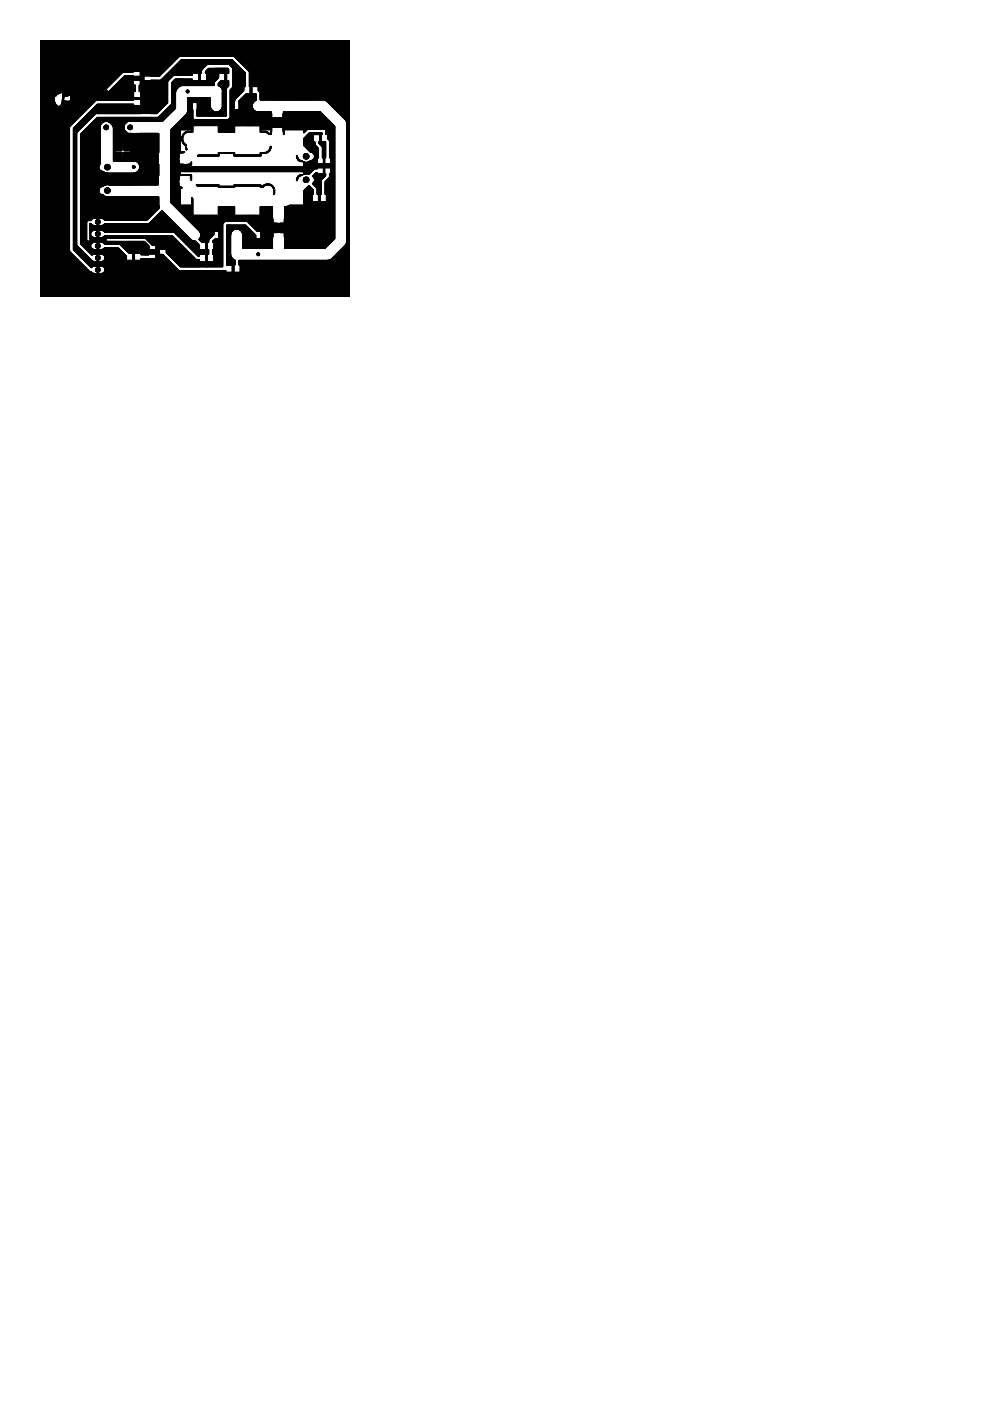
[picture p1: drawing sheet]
<svg xmlns="http://www.w3.org/2000/svg" width="210mm" height="297mm" viewBox="0 0 210 297" stroke-linecap="round" stroke-linejoin="round" font-family="sans-serif">
<g fill="#000" stroke="#000" stroke-width=".21">
<path d="M11.7 8.6v11.3zM11.7 8.6l.1 11.3zM11.8 8.6v11.1zM11.8 19.8v.1zM11.8 8.6l.1 11.1zM11.9 8.6v11.1zM11.9 8.6l.1 11zM12 19.8v.2zM12 8.6v11zM12 19.8v.1zM12 8.6v10.9zM12 8.6l.1 10.9z"/>
<path d="M12.1 19.8v.2zM12.1 8.6v10.9zM12.1 19.8l.1 .2zM12.1 8.6l.1 10.8zM12.2 19.8v.2zM12.2 8.6v10.8zM12.2 19.7v.3zM12.2 19.7l.1 .2zM12.2 8.6l.1 10.7zM12.3 19.7v.2zM12.3 8.6v10.7zM12.3 19.7v.1z"/>
<path d="M12.3 8.6v10.6zM12.3 19.7l.1 .1zM12.3 8.6l.1 10.6zM12.3 19.6l.1 .2zM12.4 19.6v.2zM12.4 8.6v10.5zM12.4 19.5l.1 .3zM12.4 8.6l.1 10.5zM12.4 19.5l.1 .2zM12.5 19.5v.2zM12.5 8.6v10.5zM12.5 8.6l.1 10.5z"/>
<path d="M12.6 19.5v.2zM12.6 8.6v10.5zM12.6 19.4v.3zM12.6 19.4l.1 .3zM12.6 8.6l.1 10.5zM12.7 19.4v.3zM12.7 8.6v10.5zM12.7 19.4l.1 .3zM12.7 8.6l.1 10.5zM12.8 19.4v.3zM12.8 8.6v10.5zM12.8 19.4l.1 .3z"/>
<path d="M12.8 8.6l.1 10.4zM12.9 8.6v10.4zM12.9 8.6l.1 10.4zM13 8.6v10.5zM13 8.6l.1 10.5zM13.1 8.6v10.5zM13.1 8.6l.1 10.5zM13.2 8.6v10.5zM13.2 8.6v10.7zM13.2 8.6l.1 10.7zM22 8.6v10.3zM22 8.6l.1 10.3z"/>
<path d="M22.1 8.6v10.3zM22.1 8.6l.1 10.3zM22.2 8.6v10.3zM22.2 19.3l.1 .2zM22.2 8.6l.1 10.3zM22.2 19.2l.1 .3zM22.3 19.2v.4zM22.3 8.6v10.3zM22.3 19.2l.1 .4zM22.3 8.6l.1 10.3zM22.4 19.2v.4zM22.4 8.6v10.3z"/>
<path d="M22.4 19.1v.6zM22.4 19.1l.1 .6zM22.4 8.6l.1 10.3zM22.5 19.1v.6zM22.5 8.6v10.3zM22.5 8.6v10.2zM22.5 19.1l.1 .6zM22.5 8.6l.1 10.2zM22.6 19.1v.6zM22.6 8.6v10.1zM22.6 19.1l.1 .6zM22.6 8.6l.1 10.1z"/>
<path d="M22.6 19.2l.1 .4zM22.7 19.2v.4zM22.7 8.6v10zM22.7 19.2l.1 .4zM22.7 8.6l.1 10zM22.8 19.2v.3zM22.8 8.6v10zM22.8 19.3v.2zM22.8 8.6v9.9zM22.8 8.6l.1 9.9zM22.9 8.6v9.9zM22.9 8.6v9.8z"/>
<path d="M22.9 8.6l.1 9.8zM23 8.6v9.8zM23 8.6l.1 9.7zM23.1 8.6v9.7zM23.1 8.6v9.6zM23.1 8.6l.1 9.6zM23.2 8.6v9.6zM23.2 8.6v9.5zM23.2 8.6l.1 9.5zM23.3 8.6v9.5zM23.3 8.6v9.4zM23.3 8.6l.1 9.4z"/>
<path d="M23.4 8.6v9.4zM23.4 8.6v9.3zM23.4 8.6l.1 9.3zM23.5 8.6v9.2zM23.5 8.6l.1 9.2zM23.6 8.6v9.2zM23.6 8.6v9.1zM23.6 8.6l.1 9.1zM23.7 8.6v9.1zM23.7 8.6v9zM23.7 8.6l.1 9zM23.8 8.6v8.9z"/>
<path d="M23.8 8.6l.1 8.9zM23.9 8.6v8.9zM23.9 8.6v8.8zM23.9 8.6l.1 8.8zM24 8.6v8.7zM24 8.6l.1 8.7zM24.1 8.6v8.7zM24.1 8.6v8.6zM24.1 8.6l.1 8.6zM24.2 8.6v8.6zM24.2 8.6v8.5zM24.2 8.6l.1 8.5z"/>
<path d="M24.3 8.6v8.5zM24.3 8.6v8.4zM24.3 8.6l.1 8.4zM24.4 8.6v8.4zM24.4 8.6v8.3zM24.4 8.6l.1 8.3zM24.5 8.6v8.2zM24.5 8.6l.1 8.2zM24.6 8.6v8.2zM24.6 8.6v8.1zM24.6 8.6l.1 8.1zM24.7 8.6v8.1z"/>
<path d="M24.7 8.6v8zM24.7 8.6l.1 8zM24.8 8.6v8zM24.8 8.6v7.9zM24.8 8.6l.1 7.9zM24.8 8.6l.1 7.8zM24.9 8.6v7.8zM24.9 8.6l.1 7.8zM25 8.6v7.8zM25 8.6v7.7zM25 8.6l.1 7.7zM25.1 8.6v7.7z"/>
<path d="M25.1 8.6v7.6zM25.1 8.6l.1 7.6zM25.2 8.6v7.6zM25.2 8.6l.1 7.5zM25.3 8.6v7.5zM25.3 8.6v7.4zM25.3 8.6l.1 7.4zM25.4 8.6v7.3zM25.4 8.6l.1 7.3zM25.5 8.6v7.3zM25.5 8.6v7.2zM25.5 8.6l.1 7.2z"/>
<path d="M25.6 8.6v7.2zM25.6 8.6v7.1zM25.6 8.6l.1 7.1zM25.7 8.6v7.1zM25.7 8.6v7zM25.7 8.6l.1 7zM25.8 8.6v7zM25.8 8.6v6.9zM25.8 8.6l.1 6.9zM25.9 8.6v6.8zM25.9 8.6l.1 6.8zM26 8.6v6.8z"/>
<path d="M26 8.6v6.7zM26 8.6l.1 6.7zM26.1 8.6v6.7zM26.1 8.6l.1 6.7zM26.2 8.6v6.7zM26.2 8.6l.1 6.7zM26.3 8.6v6.7zM26.3 8.6l.1 6.7zM26.4 8.6v6.7zM26.4 8.6l.1 6.7zM26.5 8.6v6.7zM26.5 8.6l.1 6.7z"/>
<path d="M26.6 8.6v6.7zM26.6 8.6l.1 6.7zM26.7 8.6v6.7zM26.7 8.6l.1 6.7zM26.8 8.6v6.7zM26.8 8.6l.1 6.7zM26.9 8.6v6.7zM26.9 8.6l.1 6.7zM27 8.6v6.7zM27 8.6l.1 6.7zM27.1 8.6v6.7zM27.1 8.6l.1 6.7z"/>
<path d="M27.2 8.6v6.7zM27.2 8.6l.1 6.7zM27.3 8.6v6.7zM27.3 8.6l.1 6.7zM27.4 8.6v6.7zM27.4 8.6l.1 6.7zM27.5 8.6v6.7zM27.5 8.6l.1 6.7zM27.6 8.6v6.7zM27.6 8.6l.1 6.7zM27.7 8.6v6.7zM27.7 8.6l.1 6.7z"/>
<path d="M27.8 8.6v6.7zM27.8 8.6l.1 6.7zM27.9 8.6v6.7zM27.9 8.6l.1 6.7zM28 8.6v6.7zM28 8.6l.1 6.7zM28.1 8.6v6.7zM28.1 8.6l.1 6.7zM28.2 8.6v6.7zM28.2 8.6l.1 6.7zM28.3 8.6v6.7zM28.3 16.2v.8z"/>
<path d="M28.3 8.6v6.5zM28.3 18.1l.1 1.3zM28.3 16.2l.1 .8zM28.3 8.6l.1 6.5zM28.4 18.1v1.3zM28.4 16.2v.8zM28.4 8.6v6.5zM28.4 18.1l.1 1.3zM28.4 16.2l.1 .8zM28.4 8.6l.1 6.5zM28.5 18.1v1.3zM28.5 16.2v.8z"/>
<path d="M28.5 8.6v6.5zM28.5 18.1l.1 1.3zM28.5 16.2l.1 .8zM28.5 8.6l.1 6.5zM28.6 18.1v1.3zM28.6 16.2v.8zM28.6 8.6v6.5zM28.6 18.1l.1 1.3zM28.6 16.2l.1 .8zM28.6 8.6l.1 6.5zM28.7 18.1v1.3zM28.7 16.2v.8z"/>
<path d="M28.7 8.6v6.5zM28.7 16.2l.1 .8zM28.7 8.6l.1 6.5zM28.8 16.2v.8zM28.8 8.6v6.5zM28.8 16.2l.1 .8zM28.8 8.6l.1 6.5zM28.9 16.2v.8zM28.9 8.6v6.5zM28.9 16.2l.1 .8zM28.9 8.6l.1 6.5zM29 16.2v.8z"/>
<path d="M29 8.6v6.5zM29 16.2l.1 .8zM29 8.6l.1 6.5zM29.1 16.2v.8zM29.1 8.6v6.5zM29.1 16.2l.1 .8zM29.1 8.6l.1 6.5zM29.2 16.2v.8zM29.2 8.6v6.5zM29.2 16.2l.1 .8zM29.2 8.6l.1 6.5zM29.3 16.2v.8z"/>
<path d="M29.3 8.6v6.5zM29.3 16.2l.1 .8zM29.3 8.6l.1 6.5zM29.4 16.2v.8zM29.4 8.6v6.5zM29.4 16.2l.1 .8zM29.4 8.6l.1 6.5zM29.5 16.2v.8zM29.5 8.6v6.5zM29.5 18.1v1.3zM29.5 18.1l.1 1.3zM29.5 16.2l.1 .8z"/>
<path d="M29.5 8.6l.1 6.5zM29.6 18.1v1.3zM29.6 16.2v.8zM29.6 8.6v6.5zM29.6 18.1l.1 1.3zM29.6 16.2l.1 .8zM29.6 8.6l.1 6.5zM29.7 18.1v1.3zM29.7 16.2v.8zM29.7 8.6v6.5zM29.7 8.6l.1 10.8zM29.8 8.6v10.8z"/>
<path d="M29.8 8.6l.1 10.8zM29.9 8.6v10.8zM30.5 8.6v7.5zM30.5 8.6l.1 7.5zM30.6 8.6v7.5zM30.6 8.6l.1 7.5zM30.7 8.6v7.5zM30.7 8.6l.1 7.5zM30.8 8.6v7.5zM30.8 8.6l.1 7.5zM30.9 8.6v7.5zM30.9 8.6l.1 7.5z"/>
<path d="M31 8.6v7.5zM31 8.6l.1 7.5zM31.1 8.6v7.5zM31.1 8.6l.1 7.5zM31.2 8.6v7.5zM31.2 8.6l.1 7.5zM31.3 8.6v7.5zM31.3 8.6l.1 7.5zM31.4 8.6v7.5zM31.4 8.6l.1 7.5zM31.5 8.6v7.5zM31.5 8.6l.1 7.5z"/>
<path d="M31.6 8.6v7.5zM31.6 8.6l.1 7.5zM31.7 8.6v7.5zM31.7 8.6l.1 7.5zM31.8 8.6v7.5zM31.8 8.6l.1 7.5zM31.9 8.6v7.5zM31.9 8.6l.1 7.5zM31.9 8.6l.1 7.6zM32 8.6v7.6zM32 8.6l.1 7.6zM32.1 8.6v7.6z"/>
<path d="M32.1 8.6l.1 7.6zM32.2 8.6v7.6zM32.2 8.6l.1 7.6zM32.3 8.6v7.6zM32.3 8.6l.1 7.6zM32.4 8.6v7.6zM32.4 8.6l.1 7.6zM32.5 8.6v7.6zM32.5 8.6l.1 7.6zM32.6 8.6v7.6zM32.6 8.6l.1 7.6zM32.7 8.6v7.6z"/>
<path d="M32.7 8.6l.1 7.6zM32.8 8.6v7.6zM32.8 8.6l.1 7.6zM32.9 8.6v7.6zM32.9 8.6l.1 7.6zM33 8.6v7.6zM33 8.6l.1 7.6zM33.1 8.6v7.6zM33.1 8.6l.1 7.6zM33.2 8.6v7.6zM33.2 8.6l.1 7.6zM33.3 8.6v7.6z"/>
<path d="M33.3 8.6l.1 7.6zM33.4 8.6v7.6zM33.4 8.6l.1 7.6zM33.5 8.6v7.6zM33.5 8.6l.1 7.6zM33.6 8.6v7.6zM33.6 8.6l.1 7.6zM33.7 8.6v7.6zM33.7 8.6l.1 7.6zM33.8 8.6v7.6zM33.8 8.6l.1 7.6zM33.8 8.6l.1 7.5z"/>
<path d="M33.9 8.6v7.5zM33.9 8.6l.1 7.4zM34 8.6v7.4zM34 8.6v7.3zM34 8.6l.1 7.3zM34.1 8.6v7.3zM34.1 8.6l.1 7.2zM34.2 8.6v7.2zM34.2 8.6l.1 7.1zM34.3 8.6v7.1zM34.3 8.6v7zM34.3 8.6l.1 7z"/>
<path d="M34.4 8.6v7zM34.4 8.6l.1 6.9zM34.5 8.6v6.9zM34.5 8.6v6.8zM34.5 8.6l.1 6.8zM34.6 8.6v6.8zM34.6 8.6v6.7zM34.6 8.6l.1 6.7zM34.7 8.6v6.7zM34.7 8.6l.1 6.7zM34.7 8.6l.1 6.6zM34.8 8.6v6.6z"/>
<path d="M34.8 8.6v6.5zM34.8 8.6l.1 6.5zM34.9 8.6v6.5zM34.9 8.6v6.4zM34.9 8.6l.1 6.4zM35 8.6v6.4zM35 8.6l.1 6.3zM35.1 8.6v6.3zM35.1 8.6l.1 6.2zM35.2 8.6v6.2zM35.2 8.6l.1 6.2zM35.2 8.6l.1 6.1z"/>
<path d="M35.3 8.6v6.1zM35.3 8.6v6zM35.3 8.6l.1 6zM35.4 8.6v6zM35.4 8.6v5.9zM35.4 8.6l.1 5.9zM35.5 8.6v5.9zM35.5 8.6l.1 5.8zM35.5 15.5l.1 1.9zM35.6 15.5v1.7zM35.6 8.6v5.8zM35.6 15.5l.1 1.6z"/>
<path d="M35.6 8.6l.1 5.7zM35.7 15.4v1.7zM35.7 8.6v5.7zM35.7 8.6v5.6zM35.7 15.4l.1 1.6zM35.7 8.6l.1 5.6zM35.8 15.3v1.7zM35.8 8.6v5.6zM35.8 15.3l.1 1.6zM35.8 8.6l.1 5.5zM35.9 15.2v1.7zM35.9 8.6v5.5z"/>
<path d="M35.9 15.2v1.6zM35.9 8.6v5.4zM35.9 15.2l.1 1.6zM35.9 8.6l.1 5.4zM36 15.1v1.7zM36 8.6v5.4zM36 15.1v1.6zM36 8.6v5.3zM36 15.1l.1 1.6zM36 8.6l.1 5.3zM36 15l.1 1.7zM36.1 15v1.7z"/>
<path d="M36.1 8.6v5.3zM36.1 15l.1 1.6zM36.1 8.6l.1 5.3zM36.1 8.6l.1 5.2zM36.2 14.9v1.7zM36.2 8.6v5.2zM36.2 8.6v5.1zM36.2 14.9l.1 1.6zM36.2 8.6l.1 5.1zM36.3 14.8v1.7zM36.3 8.6v5.1zM36.3 14.8v1.6z"/>
<path d="M36.3 14.8l.1 1.6zM36.3 8.6l.1 5zM36.4 14.7v1.7zM36.4 8.6v5zM36.4 14.7v1.6zM36.4 14.7l.1 1.6zM36.4 8.6l.1 4.9zM36.4 14.6l.1 1.7zM36.5 14.6v1.7zM36.5 8.6v4.9zM36.5 14.6l.1 1.6zM36.5 8.6l.1 4.8z"/>
<path d="M36.6 14.5v1.7zM36.6 8.6v4.8zM36.6 14.5l.1 1.6zM36.6 8.6l.1 4.8zM36.6 8.6l.1 4.7zM36.7 14.4v1.7zM36.7 8.6v4.7zM36.7 14.4v1.6zM36.7 8.6v4.6zM36.7 14.4l.1 1.6zM36.7 8.6l.1 4.6zM36.8 14.3v1.7z"/>
<path d="M36.8 8.6v4.6zM36.8 14.3l.1 1.7zM36.8 8.6l.1 4.5zM36.9 14.2v1.8zM36.9 8.6v4.5zM36.9 14.2l.1 1.8zM36.9 8.6l.1 4.5zM36.9 14.1l.1 1.9zM36.9 8.6l.1 4.4zM37 14.1v1.9zM37 8.6v4.4zM37 14.1l.1 1.9z"/>
<path d="M37 8.6l.1 4.3zM37.1 14v2zM37.1 8.6v4.3zM37.1 8.6v4.2zM37.1 14l.1 2zM37.1 8.6l.1 4.2zM37.2 13.9v2.1zM37.2 8.6v4.2zM37.2 16.8l.1 2.8zM37.2 13.9l.1 2.1zM37.2 8.6l.1 4.1zM37.3 16.8v2.6z"/>
<path d="M37.3 13.8v2.2zM37.3 8.6v4.1zM37.3 16.8v2.5zM37.3 16.8v2.4zM37.3 16.8l.1 2.4zM37.3 13.8l.1 2.2zM37.3 8.6l.1 4zM37.3 16.8l.1 2.3zM37.4 16.8v2.2zM37.4 13.7v2.3zM37.4 8.6v4zM37.4 16.8l.1 2.2z"/>
<path d="M37.4 13.7l.1 2.3zM37.4 8.6l.1 4zM37.4 16.8l.1 2.1zM37.4 13.6l.1 2.4zM37.4 8.6l.1 3.9zM37.5 16.8v2.1zM37.5 13.6v2.4zM37.5 8.6v3.9zM37.5 16.8v2zM37.5 16.8l.1 2zM37.5 13.6l.1 2.4zM37.5 8.6l.1 3.8z"/>
<path d="M37.5 13.5l.1 2.5zM37.6 16.8v2zM37.6 13.5v2.5zM37.6 8.6v3.8zM37.6 8.6v3.7zM37.6 16.8l.1 1.9zM37.6 13.5l.1 2.5zM37.6 8.6l.1 3.7zM37.7 16.8v1.9zM37.7 13.5v2.5zM37.7 8.6v3.7zM37.7 13.4v2.6z"/>
<path d="M37.7 16.8v1.8zM37.7 16.8l.1 1.8zM37.7 13.4l.1 2.6zM37.7 8.6l.1 3.6zM37.8 16.8v1.8zM37.8 13.3v2.7zM37.8 8.6v3.6zM37.8 16.8v1.7zM37.8 16.8l.1 1.7zM37.8 13.3l.1 2.7zM37.8 8.6l.1 3.5zM37.9 16.8v1.7z"/>
<path d="M37.9 13.2v2.8zM37.9 8.6v3.5zM37.9 16.8l.1 1.7zM37.9 13.2l.1 2.8zM37.9 8.6l.1 3.4zM37.9 16.8l.1 1.6zM38 16.8v1.6zM38 13.1v2.9zM38 8.6v3.4zM38 16.8l.1 1.6zM38 13.1l.1 2.9zM38 8.6l.1 3.4z"/>
<path d="M38 16.8l.1 1.5zM38.1 16.8v1.5zM38.1 13v3zM38.1 8.6v3.3zM38.1 16.8l.1 1.5zM38.1 13l.1 3zM38.1 8.6l.1 3.3zM38.2 16.8v1.5zM38.2 13v3zM38.2 8.6v3.3zM38.2 12.9v3.1zM38.2 16.8v1.4z"/>
<path d="M38.2 16.8l.1 1.4zM38.2 12.9l.1 3.1zM38.2 8.6l.1 3.3zM38.3 16.8v1.4zM38.3 12.8v3.2zM38.3 8.6v3.3zM38.3 16.8l.1 1.4zM38.3 12.8l.1 3.2zM38.3 8.6l.1 3.3zM38.3 12.7l.1 3.3zM38.4 16.8v1.4zM38.4 12.7v3.3z"/>
<path d="M38.4 8.6v3.3zM38.4 16.8l.1 1.4zM38.4 12.7l.1 3.3zM38.4 8.6l.1 3.3zM38.5 16.8v1.4zM38.5 12.7v3.3zM38.5 8.6v3.3zM38.5 16.8l.1 1.3zM38.5 12.7l.1 3.3zM38.5 8.6l.1 3.3zM38.6 16.8v1.3zM38.6 12.7v3.3z"/>
<path d="M38.6 8.6v3.3zM38.6 16.8l.1 1.3zM38.6 12.7l.1 3.3zM38.6 8.6l.1 3.3zM38.7 16.8v1.3zM38.7 12.7v3.3zM38.7 8.6v3.3zM38.7 16.8l.1 1.3zM38.7 12.7l.1 3.3zM38.7 8.6l.1 3.3zM38.8 16.8v1.3zM38.8 12.7v3.3z"/>
<path d="M38.8 8.6v3.3zM38.8 16.8l.1 1.3zM38.8 12.7l.1 3.3zM38.8 8.6l.1 3.3zM38.9 16.8v1.3zM38.9 12.7v3.3zM38.9 8.6v3.3zM38.9 16.8l.1 1.3zM38.9 12.7l.1 3.3zM38.9 8.6l.1 3.3zM39 16.8v1.3zM39 12.7v3.3z"/>
<path d="M39 8.6v3.3zM39 16.8l.1 1.3zM39 12.7l.1 3.3zM39 8.6l.1 3.3zM39.1 16.8v1.3zM39.1 12.7v3.3zM39.1 8.6v3.3zM39.1 16.8l.1 1.3zM39.1 12.7l.1 3.3zM39.1 8.6l.1 3.3zM39.2 16.8v1.3zM39.2 12.7v3.3z"/>
<path d="M39.2 8.6v3.3zM39.2 16.8l.1 1.3zM39.2 12.7l.1 3.3zM39.2 8.6l.1 3.3zM39.3 16.8v1.3zM39.3 12.7v3.3zM39.3 8.6v3.3zM39.3 16.8l.1 1.3zM39.3 12.7l.1 3.3zM39.3 8.6l.1 3.3zM39.4 16.8v1.3zM39.4 12.7v3.3z"/>
<path d="M39.4 8.6v3.3zM39.4 16.8l.1 1.3zM39.4 12.7l.1 3.3zM39.4 8.6l.1 3.3zM39.5 16.8v1.3zM39.5 12.7v3.3zM39.5 8.6v3.3zM39.5 19.3v.2zM39.5 19.2v.3zM39.5 19.2l.1 .4zM39.5 16.8l.1 1.3zM39.5 12.7l.1 3.3z"/>
<path d="M39.5 8.6l.1 3.3zM39.6 19.2v.4zM39.6 16.8v1.3zM39.6 12.7v3.3zM39.6 8.6v3.3zM39.6 19.1l.1 .6zM39.6 16.8l.1 1.3zM39.6 12.7l.1 3.3zM39.6 8.6l.1 3.3zM39.7 19.1v.6zM39.7 16.8v1.3zM39.7 12.7v3.3z"/>
<path d="M39.7 8.6v3.3zM39.7 19.1l.1 .6zM39.7 16.8l.1 1.3zM39.7 12.7l.1 3.3zM39.7 8.6l.1 3.3zM39.8 19.1v.6zM39.8 16.8v1.3zM39.8 12.7v3.3zM39.8 8.6v3.3zM39.8 19.1l.1 .6zM39.8 16.8l.1 1.3zM39.8 12.7l.1 3.3z"/>
<path d="M39.8 8.6l.1 3.3zM39.9 19.1v.6zM39.9 16.8v1.3zM39.9 12.7v3.3zM39.9 8.6v3.3zM39.9 19.2v.4zM39.9 19.2l.1 .4zM39.9 16.8l.1 1.3zM39.9 12.7l.1 3.3zM39.9 8.6l.1 3.3zM40 19.2v.4zM40 16.8v1.3z"/>
<path d="M40 12.7v3.3zM40 8.6v3.3zM40 19.2v.3zM40 19.3l.1 .2zM40 16.8l.1 1.3zM40 12.7l.1 3.3zM40 8.6l.1 3.3zM40.1 16.8v1.3zM40.1 12.7v3.3zM40.1 8.6v3.3zM40.1 16.8l.1 1.3zM40.1 12.7l.1 3.3z"/>
<path d="M40.1 8.6l.1 3.3zM40.2 16.8v1.3zM40.2 12.7v3.3zM40.2 8.6v3.3zM40.2 16.8l.1 1.3zM40.2 12.7l.1 3.3zM40.2 8.6l.1 3.3zM40.3 16.8v1.3zM40.3 12.7v3.3zM40.3 8.6v3.3zM40.3 16.8l.1 1.3zM40.3 12.7l.1 3.3z"/>
<path d="M40.3 8.6l.1 3.3zM40.4 16.8v1.3zM40.4 12.7v3.3zM40.4 8.6v3.3zM40.4 16.8l.1 1.3zM40.4 12.7l.1 3.3zM40.4 8.6l.1 3.3zM40.5 16.8v1.3zM40.5 12.7v3.3zM40.5 8.6v3.3zM40.5 16.8l.1 1.3zM40.5 12.7l.1 3.3z"/>
<path d="M40.5 8.6l.1 3.3zM40.6 16.8v1.3zM40.6 12.7v3.3zM40.6 8.6v3.3zM40.6 16.8l.1 1.3zM40.6 12.7l.1 3.3zM40.6 8.6l.1 3.3zM40.7 16.8v1.3zM40.7 12.7v3.3zM40.7 8.6v3.3zM40.7 16.8l.1 1.3zM40.7 12.7l.1 3.3z"/>
<path d="M40.7 8.6l.1 3.3zM40.8 17.1v1zM40.8 12.7v2.9zM40.8 8.6v3.3zM40.8 17.1l.1 1zM40.8 12.7l.1 2.9zM40.8 8.6l.1 3.3zM40.9 17.1v1zM40.9 12.7v2.9zM40.9 8.6v3.3zM40.9 17.1l.1 1zM40.9 12.7l.1 2.9z"/>
<path d="M40.9 8.6l.1 3.3zM41 17.1v1zM41 12.7v2.9zM41 8.6v3.3zM41 17.1l.1 1zM41 12.7l.1 2.9zM41 8.6l.1 3.3zM41.1 17.1v1zM41.1 12.7v2.9zM41.1 8.6v3.3zM41.1 17.1l.1 1zM41.1 12.7l.1 2.9z"/>
<path d="M41.1 8.6l.1 3.3zM41.2 17.1v1zM41.2 12.7v2.9zM41.2 8.6v3.3zM41.2 17.1l.1 1zM41.2 12.7l.1 2.9zM41.2 8.6l.1 3.3zM41.3 17.1v1zM41.3 12.7v2.9zM41.3 8.6v3.3zM41.3 17.1l.1 1zM41.3 12.7l.1 2.9z"/>
<path d="M41.3 8.6l.1 3.3zM41.4 17.1v1zM41.4 12.7v2.9zM41.4 8.6v3.3zM41.4 17.1l.1 1zM41.4 12.7l.1 2.9zM41.4 8.6l.1 3.3zM41.5 17.1v1zM41.5 12.7v2.9zM41.5 8.6v3.3zM41.5 17.1l.1 1zM41.5 12.7l.1 2.9z"/>
<path d="M41.5 8.6l.1 3.3zM41.6 17.1v1zM41.6 12.7v2.9zM41.6 8.6v3.3zM41.6 17.1l.1 1zM41.6 12.7l.1 2.9zM41.6 8.6l.1 3.3zM41.7 17.1v1zM41.7 12.7v2.9zM41.7 8.6v3.3zM41.7 17.1l.1 1zM41.7 12.7l.1 2.9z"/>
<path d="M41.7 8.6l.1 3.3zM41.8 17.1v1zM41.8 12.7v2.9zM41.8 8.6v3.3zM41.8 17.1l.1 1zM41.8 12.7l.1 2.9zM41.8 8.6l.1 3.3zM41.9 17.1v1zM41.9 12.7v2.9zM41.9 8.6v3.3zM41.9 17.1l.1 1zM41.9 12.7l.1 2.9z"/>
<path d="M41.9 8.6l.1 3.3zM42 17.1v1zM42 12.7v2.9zM42 8.6v3.3zM42 17.1l.1 1zM42 12.7l.1 2.9zM42 8.6l.1 3.3zM42.1 17.1v1zM42.1 12.7v2.9zM42.1 8.6v3.3zM42.1 12.7l.1 5.4zM42.1 8.6l.1 3.3z"/>
<path d="M42.2 12.7v5.4zM42.2 8.6v3.3zM42.2 12.7l.1 5.4zM42.2 8.6l.1 3.3zM42.3 12.7v5.4zM42.3 8.6v3.3zM42.3 12.7l.1 5.4zM42.3 8.6l.1 3.3zM42.4 12.7v5.4zM42.4 8.6v3.3zM42.4 12.7l.1 5.4zM42.4 8.6l.1 3.3z"/>
<path d="M42.5 17.1v1zM42.5 12.7v2.9zM42.5 8.6v3.3zM42.5 17.1l.1 1zM42.5 12.7l.1 2.9zM42.5 8.6l.1 3.3zM42.6 17.1v1zM42.6 12.7v2.9zM42.6 8.6v3.3zM42.6 17.1l.1 1zM42.6 12.7l.1 2.9zM42.6 8.6l.1 3.3z"/>
<path d="M42.7 17.1v1zM42.7 12.7v2.9zM42.7 8.6v3.3zM42.7 17.1l.1 1zM42.7 12.7l.1 2.3zM42.7 8.6l.1 3.3zM42.8 17.1v1zM42.8 12.7v2.2zM42.8 8.6v3.3zM42.8 12.7v2.1zM42.8 17.1l.1 1zM42.8 12.7l.1 2z"/>
<path d="M42.8 8.6l.1 3.3zM42.9 17.1v1zM42.9 12.7v2zM42.9 8.6v3.3zM42.9 17.1l.1 1zM42.9 12.7l.1 1.9zM42.9 8.6l.1 3.3zM43 17.1v1zM43 12.7v1.9zM43 8.6v3.3zM43 17.1l.1 1zM43 12.7l.1 1.9z"/>
<path d="M43 8.6l.1 3.3zM43 12.7l.1 1.8zM43.1 17.1v1zM43.1 12.7v1.8zM43.1 8.6v3.3zM43.1 17.1l.1 1zM43.1 12.7l.1 1.8zM43.1 8.6l.1 3.3zM43.1 12.7l.1 1.7zM43.2 17.1v1zM43.2 12.7v1.7zM43.2 8.6v3.3z"/>
<path d="M43.2 17.1l.1 1zM43.2 12.7l.1 1.6zM43.2 8.6l.1 3.3zM43.3 17.1v1zM43.3 12.7v1.6zM43.3 8.6v3.3zM43.3 17.1l.1 1zM43.3 12.7l.1 1.5zM43.3 8.6l.1 3.3zM43.4 17.1v1zM43.4 12.7v1.5zM43.4 8.6v3.3z"/>
<path d="M43.4 17.1l.1 1zM43.4 12.7l.1 1.5zM43.4 8.6l.1 3.3zM43.4 12.7l.1 1.4zM43.5 17.1v1zM43.5 12.7v1.4zM43.5 8.6v3.3zM43.5 17.1l.1 1zM43.5 12.7l.1 1.4zM43.5 8.6l.1 3.3zM43.5 15.2l.1 .4zM43.5 12.7l.1 1.3z"/>
<path d="M43.6 17.1v1zM43.6 15.2v.4zM43.6 12.7v1.3zM43.6 8.6v3.3zM43.6 15.1v.5zM43.6 17.1l.1 1zM43.6 15.1l.1 .5zM43.6 12.7l.1 1.2zM43.6 8.6l.1 3.3zM43.7 17.1v1zM43.7 15v.6zM43.7 12.7v1.2z"/>
<path d="M43.7 8.6v3.3zM43.7 17.1l.1 1zM43.7 15l.1 .6zM43.7 12.7l.1 1.1zM43.7 8.6l.1 3.3zM43.8 17.1v1zM43.8 15v.6zM43.8 12.7v1.1zM43.8 8.6v3.3zM43.8 14.9v.7zM43.8 14.9l.1 3.2zM43.8 12.7l.1 1.1z"/>
<path d="M43.8 8.6l.1 3.3zM43.8 12.7l.1 1zM43.9 14.8v3.3zM43.9 12.7v1zM43.9 8.6v3.3zM43.9 14.8v3.4zM43.9 14.8l.1 3.3zM43.9 12.7l.1 1zM43.9 8.6l.1 3.3zM44 14.8v3.3zM44 12.7v1zM44 8.6v3.3z"/>
<path d="M44 14.7v3.4zM44 14.7l.1 3.5zM44 12.7l.1 1zM44 8.6l.1 3.3zM44 14.7l.1 3.4zM44.1 14.6v3.5zM44.1 12.7v1zM44.1 8.6v3.3zM44.1 14.6l.1 3.5zM44.1 12.7l.1 1zM44.1 8.6l.1 3.3zM44.2 14.6v3.6z"/>
<path d="M44.2 12.7v1zM44.2 8.6v3.3zM44.2 14.5v3.6zM44.2 14.5l.1 3.6zM44.2 12.7l.1 1zM44.2 8.6l.1 3.3zM44.3 14.5v3.6zM44.3 12.7v1zM44.3 8.6v3.3zM44.3 14.5l.1 3.6zM44.3 12.7l.1 1zM44.3 8.6l.1 3.3z"/>
<path d="M44.4 14.5v3.6zM44.4 12.7v1zM44.4 8.6v3.3zM44.4 14.5l.1 3.6zM44.4 12.7l.1 1zM44.4 8.6l.1 3.3zM44.5 14.5v3.6zM44.5 12.7v1zM44.5 8.6v3.3zM44.5 14.5l.1 3.6zM44.5 12.7l.1 1zM44.5 8.6l.1 3.3z"/>
<path d="M44.6 14.5v3.6zM44.6 12.7v1zM44.6 8.6v3.3zM44.6 14.5l.1 3.6zM44.6 12.7l.1 1zM44.6 8.6l.1 3.3zM44.7 14.5v3.6zM44.7 12.7v1zM44.7 8.6v3.3zM44.7 14.5l.1 3.6zM44.7 12.7l.1 1zM44.7 8.6l.1 3.3z"/>
<path d="M44.8 14.5v3.6zM44.8 12.7v1zM44.8 8.6v3.3zM44.8 14.5l.1 3.6zM44.8 12.7l.1 1zM44.8 8.6l.1 3.3zM44.9 14.5v3.6zM44.9 12.7v1zM44.9 8.6v3.3zM44.9 14.5l.1 3.6zM44.9 12.7l.1 1zM44.9 8.6l.1 3.3z"/>
<path d="M45 14.5v3.6zM45 12.7v1zM45 8.6v3.3zM45 14.5l.1 3.6zM45 12.7l.1 1zM45 8.6l.1 3.3zM45.1 14.5v3.6zM45.1 12.7v1zM45.1 8.6v3.3zM45.1 14.5l.1 3.6zM45.1 12.7l.1 1zM45.1 8.6l.1 3.3z"/>
<path d="M45.2 14.5v3.6zM45.2 12.7v1zM45.2 8.6v3.3zM45.2 14.5l.1 3.6zM45.2 12.7l.1 1zM45.2 8.6l.1 3.3zM45.3 14.5v3.6zM45.3 12.7v1zM45.3 8.6v3.3zM45.3 14.5l.1 3.6zM45.3 12.7l.1 1zM45.3 8.6l.1 3.3z"/>
<path d="M45.4 14.5v3.6zM45.4 12.7v1zM45.4 8.6v3.3zM45.4 14.5l.1 3.6zM45.4 12.7l.1 1zM45.4 8.6l.1 3.3zM45.4 14.5l.1 3zM45.5 14.5v2.9zM45.5 12.7v1zM45.5 8.6v3.3zM45.5 14.5l.1 2.8zM45.5 12.7l.1 1z"/>
<path d="M45.5 8.6l.1 3.3zM45.6 14.5v2.8zM45.6 12.7v1zM45.6 8.6v3.3zM45.6 14.5v2.7zM45.6 14.5l.1 2.7zM45.6 12.7l.1 1zM45.6 8.6l.1 3.3zM45.7 14.5v2.6zM45.7 12.7v1zM45.7 8.6v3.3zM45.7 14.5l.1 2.6z"/>
<path d="M45.7 12.7l.1 1zM45.7 8.6l.1 3.3zM45.8 14.5v2.6zM45.8 12.7v1zM45.8 8.6v3.3zM45.8 14.5v2.5zM45.8 14.5l.1 2.5zM45.8 12.7l.1 1zM45.8 8.6l.1 3.3zM45.9 14.5v2.5zM45.9 12.7v1zM45.9 8.6v3.3z"/>
<path d="M45.9 14.5v2.4zM45.9 14.5l.1 2.4zM45.9 12.7l.1 1zM45.9 8.6l.1 3.3zM46 14.5v2.4zM46 12.7v1zM46 8.6v3.3zM46 14.5v2.3zM46 14.5l.1 2.3zM46 12.7l.1 1zM46 8.6l.1 3.3zM46.1 14.5v2.2z"/>
<path d="M46.1 12.7v1zM46.1 8.6v3.3zM46.1 14.5l.1 2.2zM46.1 12.7l.1 1zM46.1 8.6l.1 3.3zM46.1 14.5l.1 2.1zM46.2 14.5v2.1zM46.2 12.7v1zM46.2 8.6v3.3zM46.2 14.5l.1 2.1zM46.2 12.7l.1 1zM46.2 8.6l.1 3.3z"/>
<path d="M46.2 17.7l.1 .5zM46.3 17.7v.5zM46.3 14.5v2zM46.3 12.7v1zM46.3 8.6v3.3zM46.3 17.7l.1 .5zM46.3 14.5l.1 2zM46.3 12.7l.1 1zM46.3 8.6l.1 3.3zM46.3 17.6l.1 .6zM46.4 17.6v.6zM46.4 14.5v1.1z"/>
<path d="M46.4 12.7v1zM46.4 8.6v3.3zM46.4 17.5v.7zM46.4 17.5l.1 .7zM46.4 14.5l.1 1.1zM46.4 12.7l.1 1zM46.4 8.6l.1 3.3zM46.5 17.5v.7zM46.5 14.5v1.1zM46.5 12.7v1zM46.5 8.6v3.3zM46.5 17.5v.8z"/>
<path d="M46.5 17.4l.1 .9zM46.5 14.5l.1 1.1zM46.5 12.7l.1 1zM46.5 8.6l.1 3.3zM46.6 17.4v.9zM46.6 14.5v1.1zM46.6 12.7v1zM46.6 8.6v3.3zM46.6 17.4l.1 .9zM46.6 14.5l.1 1.1zM46.6 12.7l.1 1zM46.6 8.6l.1 3.3z"/>
<path d="M46.6 17.3l.1 1.1zM46.7 17.3v1.1zM46.7 14.5v1.1zM46.7 12.7v1zM46.7 8.6v3.3zM46.7 17.3l.1 1.1zM46.7 14.5l.1 1.1zM46.7 12.7l.1 1zM46.7 8.6l.1 3.3zM46.7 17.2l.1 1.3zM46.8 17.2v1.3zM46.8 14.5v1.1z"/>
<path d="M46.8 12.7v1zM46.8 8.6v3.3zM46.8 17.2l.1 1.3zM46.8 14.5l.1 1.1zM46.8 12.7l.1 1zM46.8 8.6l.1 3.3zM46.8 17.1l.1 1.5zM46.9 17.1v1.5zM46.9 14.5v1.1zM46.9 12.7v1zM46.9 8.6v3.3zM46.9 17.1l.1 1.6z"/>
<path d="M46.9 14.5l.1 1.1zM46.9 12.7l.1 1zM46.9 8.6l.1 3.3zM47 17.1v1.6zM47 14.5v1.1zM47 12.7v1zM47 8.6v3.3zM47 17.1v1.7zM47 17.1l.1 1.7zM47 14.5l.1 1.1zM47 12.7l.1 1zM47 8.6l.1 3.3z"/>
<path d="M47 17.1l.1 1.8zM47.1 17.1v1.8zM47.1 14.5v1.1zM47.1 12.7v1zM47.1 8.6v3.3zM47.1 17.1v1.9zM47.1 17.1l.1 2zM47.1 14.5l.1 1.1zM47.1 12.7l.1 1zM47.1 8.6l.1 3.3zM47.2 14.5v1.1zM47.2 12.7v1z"/>
<path d="M47.2 8.6v3.3zM47.2 14.5l.1 1.1zM47.2 12.7l.1 1zM47.2 8.6l.1 3.3zM47.3 14.5v1.1zM47.3 12.7v1zM47.3 8.6v3.3zM47.3 14.5l.1 1.1zM47.3 12.7l.1 1zM47.3 8.6l.1 3.3zM47.4 14.5v1.1zM47.4 12.7v1z"/>
<path d="M47.4 8.6v3.3zM47.4 14.5l.1 1.1zM47.4 12.7l.1 1zM47.4 8.6l.1 3.3zM47.5 14.5v1.1zM47.5 12.7v1zM47.5 8.6v3.3zM47.5 14.5l.1 1.1zM47.5 12.7l.1 1zM47.5 8.6l.1 3.3zM47.6 14.5v1.1zM47.6 12.7v1z"/>
<path d="M47.6 8.6v3.3zM47.6 14.5l.1 1.1zM47.6 12.7l.1 1zM47.6 8.6l.1 3.3zM47.7 14.5v1.1zM47.7 12.7v1zM47.7 8.6v3.3zM47.7 12.7l.1 1zM47.7 8.6l.1 3.3zM47.8 12.7v1zM47.8 8.6v3.3zM47.8 12.7l.1 1z"/>
<path d="M47.8 8.6l.1 3.3zM47.9 12.7v1zM47.9 8.6v3.3zM47.9 12.7l.1 1zM47.9 8.6l.1 3.3zM48 12.7v1zM48 8.6v3.3zM48 14.5v4.4zM48 14.5v4.3zM48 14.5l.1 4.2zM48 12.7l.1 1zM48 8.6l.1 3.3z"/>
<path d="M48 17.1l.1 1.5zM48 14.5l.1 1.1zM48.1 17.1v1.5zM48.1 14.5v1.1zM48.1 12.7v1zM48.1 8.6v3.3zM48.1 17.1l.1 1.5zM48.1 14.5l.1 1.1zM48.1 12.7l.1 1zM48.1 8.6l.1 3.3zM48.2 17.1v1.5zM48.2 14.5v1.1z"/>
<path d="M48.2 12.7v1zM48.2 8.6v3.3zM48.2 17.1v1.4zM48.2 17.1l.1 1.4zM48.2 14.5l.1 1.1zM48.2 12.7l.1 1zM48.2 8.6l.1 3.3zM48.3 17.1v1.3zM48.3 14.5v1.1zM48.3 12.7v1zM48.3 8.6v3.3zM48.3 14.6v1z"/>
<path d="M48.3 17.1l.1 1.3zM48.3 14.6l.1 1zM48.3 12.7l.1 1zM48.3 8.6l.1 3.3zM48.4 17.1v1.3zM48.4 14.6v1zM48.4 12.7v1zM48.4 8.6v3.3zM48.4 17.1v1.2zM48.4 17.1l.1 1.2zM48.4 14.6l.1 1zM48.4 12.7l.1 1z"/>
<path d="M48.4 8.6l.1 3.3zM48.4 14.7l.1 .9zM48.5 17.1v1.1zM48.5 14.7v.9zM48.5 12.7v1zM48.5 8.6v3.3zM48.5 12.7l.1 1zM48.5 8.6l.1 3.3zM48.6 12.7v1zM48.6 8.6v3.3zM48.6 12.7l.1 1zM48.6 8.6l.1 3.3z"/>
<path d="M48.6 12.7l.1 1.1zM48.7 12.7v1.1zM48.7 8.6v3.3zM48.7 12.7l.1 1.1zM48.7 8.6l.1 3.3zM48.8 12.7v1.2zM48.8 8.6v3.3zM48.8 12.7l.1 1.2zM48.8 8.6l.1 3.3zM48.9 12.7v1.2zM48.9 8.6v3.3zM48.9 12.7v1.3z"/>
<path d="M48.9 12.7l.1 1.3zM48.9 8.6l.1 3.3zM48.9 12.7l.1 1.4zM49 12.7v1.4zM49 8.6v3.3zM49 12.7l.1 1.4zM49 8.6l.1 3.3zM49 12.7l.1 1.5zM49.1 12.7v1.5zM49.1 8.6v3.3zM49.1 12.7l.1 1.5zM49.1 8.6l.1 3.3z"/>
<path d="M49.1 12.7l.1 1.6zM49.2 12.7v1.6zM49.2 8.6v3.3zM49.2 12.7l.1 1.6zM49.2 8.6l.1 3.3zM49.3 12.7v1.7zM49.3 8.6v3.3zM49.3 12.7v2.9zM49.3 12.8l.1 2.8zM49.3 8.6l.1 3.3zM49.4 12.8v2.8zM49.4 8.6v3.3z"/>
<path d="M49.4 8.6l.1 3.3zM49.5 8.6v3.3zM49.5 8.6l.1 3.3zM49.6 8.6v3.3zM49.6 8.6v3.4zM49.6 8.6l.1 3.4zM49.7 8.6v3.4zM49.7 8.6l.1 3.4zM49.8 8.6v3.5zM49.8 8.6l.1 3.6zM49.9 8.6v3.6zM49.9 8.6l.1 3.6z"/>
<path d="M49.9 8.6l.1 3.7zM50 8.6v3.7zM50 8.6l.1 3.7zM50.1 8.6v3.8zM50.1 8.6l.1 3.9zM50.2 8.6v3.9zM50.2 8.6v4zM50.2 8.6l.1 4zM50.3 8.6v4zM50.3 8.6l.1 4zM50.3 8.6l.1 4.1zM50.4 8.6v4.1z"/>
<path d="M50.4 8.6l.1 4.1zM50.4 8.6l.1 4.2zM50.5 8.6v4.2zM50.5 8.6l.1 4.2zM50.6 8.6v4.3zM50.6 8.6l.1 4.3zM50.7 8.6v4.4zM50.7 8.6l.1 4.5zM50.8 8.6v4.5zM50.8 8.6l.1 4.5zM50.8 8.6l.1 4.6zM50.9 8.6v4.6z"/>
<path d="M50.9 14.4l.1 5.6zM50.9 8.6l.1 4.6zM50.9 8.6l.1 4.7zM51 14.4v5.5zM51 8.6v4.7zM51 14.5v5.4zM51 14.5l.1 5.4zM51 8.6l.1 4.8zM51.1 14.5v5.4zM51.1 8.6v4.8zM51.1 14.5v5.3zM51.1 14.6v5.2z"/>
<path d="M51.1 14.6l.1 5.2zM51.1 8.6l.1 4.8zM51.2 14.6v5.2zM51.2 8.6v4.9zM51.2 14.6v5.1zM51.2 14.7v5zM51.2 14.7l.1 5zM51.2 8.6l.1 5zM51.3 14.7v4.9zM51.3 8.6v5zM51.3 14.8l.1 4.8zM51.3 8.6l.1 5z"/>
<path d="M51.3 8.6l.1 5.1zM51.4 14.8v4.8zM51.4 8.6v5.1zM51.4 14.8v4.7zM51.4 14.9l.1 4.6zM51.4 8.6l.1 5.1zM51.5 14.9v4.6zM51.5 8.6v5.2zM51.5 14.9v4.5zM51.5 15v4.4zM51.5 15l.1 4.4zM51.5 8.6l.1 5.3z"/>
<path d="M51.6 15v4.4zM51.6 8.6v5.3zM51.6 15v4.3zM51.6 15.1v4.2zM51.6 15.1l.1 4.2zM51.6 8.6l.1 5.3zM51.7 15.1v4.2zM51.7 8.6v5.4zM51.7 15.2v3.2zM51.7 15.2l.1 3.2zM51.7 8.6l.1 5.4zM51.8 15.2v3.2z"/>
<path d="M51.8 8.6v5.5zM51.8 15.3l.1 3.1zM51.8 8.6l.1 5.5zM51.8 8.6l.1 5.6zM51.9 15.3v3.1zM51.9 8.6v5.6zM51.9 15.4l.1 3zM51.9 8.6l.1 5.6zM52 15.4v3zM52 8.6v5.7zM52 15.5v2.9zM52 8.6l.1 5.8z"/>
<path d="M52.1 8.6v5.8zM52.1 8.6l.1 5.8zM52.1 8.6l.1 5.9zM52.2 8.6v5.9zM52.2 8.6l.1 5.9zM52.3 8.6v6zM52.3 8.6l.1 6zM52.3 8.6l.1 6.1zM52.4 8.6v6.1zM52.4 8.6l.1 6.2zM52.5 8.6v6.2zM52.5 8.6l.1 6.2z"/>
<path d="M52.6 8.6v6.3zM52.6 8.6l.1 6.3zM52.6 8.6l.1 6.4zM52.7 8.6v6.4zM52.7 8.6l.1 6.4zM52.8 8.6v6.5zM52.8 8.6l.1 6.5zM52.8 8.6l.1 6.6zM52.9 8.6v9.8zM52.9 8.6l.1 9.8zM53 8.6v9.8zM53.4 8.6v9.8z"/>
<path d="M53.4 8.6l.1 9.8zM53.5 8.6v9.8zM53.5 8.6l.1 9.8zM53.6 8.6v9.8zM53.6 8.6l.1 9.8zM53.7 8.6v9.8zM53.7 8.6l.1 9.8zM53.8 8.6v9.8zM53.8 8.6l.1 9.8zM53.9 8.6v9.8zM53.9 8.6l.1 9.8zM54 8.6v9.8z"/>
<path d="M54 8.6l.1 9.8zM54.1 8.6v9.8zM54.1 8.6l.1 9.8zM54.2 8.6v9.8zM54.2 8.6l.1 9.8zM54.3 8.6v9.8zM54.3 8.6l.1 9.8zM54.4 8.6v9.8zM54.4 8.6l.1 9.8zM54.5 8.6v9.8zM54.5 8.6l.1 9.8zM54.5 17.1l.1 1.3z"/>
<path d="M54.5 8.6l.1 7.7zM54.6 17.2v1.2zM54.6 8.6v7.7zM54.6 17.2l.1 1.2zM54.6 8.6l.1 7.6zM54.7 17.2v1.2zM54.7 8.6v7.6zM54.7 17.2l.1 1.2zM54.7 16.7l.1 .4zM54.7 16.4l.1 .1zM54.7 8.6l.1 7.6zM54.7 17.2l.1 2z"/>
<path d="M54.7 16.3l.1 .3zM54.7 8.6l.1 7.5zM54.8 17.2v2.1zM54.8 16.7v.4zM54.8 16.3v.3zM54.8 8.6v7.5zM54.8 8.6v7.4zM54.8 16.2v.3zM54.8 17.2l.1 2.1zM54.8 16.7l.1 .4zM54.8 16.2l.1 .4zM54.8 8.6l.1 7.4z"/>
<path d="M54.9 17.2v2.1zM54.9 16.7v.4zM54.9 16.2v.3zM54.9 8.6v7.4zM54.9 17.2v2.2zM54.9 16.2v.4zM54.9 16.1v.5zM54.9 17.2l.1 2.2zM54.9 16.7l.1 .4zM54.9 16.1l.1 .5zM54.9 8.6l.1 7.4zM54.9 17.2l.1 2.3z"/>
<path d="M55 17.2v2.3zM55 16.7v.4zM55 16.1v.5zM55 8.6v7.4zM55 17.2l.1 2.3zM55 16.7l.1 .4zM55 16.1l.1 .5zM55 8.6l.1 7.4zM55.1 17.2v2.4zM55.1 16.7v.4zM55.1 16.1v.5zM55.1 8.6v7.4z"/>
<path d="M55.1 17.2l.1 2.5zM55.1 16.7l.1 .4zM55.1 16.1l.1 .5zM55.1 8.6l.1 7.4zM55.2 16.7v.4zM55.2 16.1v.5zM55.2 8.6v7.4zM55.2 16.7l.1 .4zM55.2 16.1l.1 .5zM55.2 8.6l.1 7.4zM55.3 16.7v.4zM55.3 16.1v.5z"/>
<path d="M55.3 8.6v7.4zM55.3 16.7l.1 .4zM55.3 16.1l.1 .5zM55.3 8.6l.1 7.4zM55.4 16.7v.4zM55.4 16.1v.5zM55.4 8.6v7.4zM55.4 16.7l.1 .3zM55.4 16.1l.1 .5zM55.4 8.6l.1 7.4zM55.5 16.7v.3zM55.5 16.1v.4z"/>
<path d="M55.5 8.6v7.4zM55.5 16.8v.2zM55.5 16.8l.1 .2zM55.5 8.6l.1 8zM55.6 8.6v8zM55.6 8.6v8.1zM55.6 8.6l.1 8.1zM55.7 8.6v8.1zM55.7 8.6l.1 8.2zM55.8 8.6v8.2zM56.2 8.6v7.4zM56.2 16.1v1z"/>
<path d="M56.2 16.2l.1 .9zM56.2 8.6l.1 7.4zM56.3 16.2v.9zM56.3 8.6v7.4zM56.3 16.2l.1 .9zM56.3 8.6l.1 7.4zM56.3 16.3l.1 .8zM56.4 16.3v.8zM56.4 8.6v7.4zM56.4 16.3l.1 .8zM56.4 8.6l.1 7.4zM56.5 16.4v.7z"/>
<path d="M56.5 8.6v7.4zM56.5 16.4l.1 .7zM56.5 8.6l.1 7.4zM56.6 16.5v.6zM56.6 8.6v7.4zM56.6 16.1v.2zM56.6 16.5l.1 .6zM56.6 16.2l.1 .1zM56.6 8.6l.1 7.4zM56.7 16.6v.5zM56.7 16.1v.2zM56.7 8.6v7.4z"/>
<path d="M56.7 16.2v.2zM56.7 16.1v.3zM56.7 16.6l.1 .5zM56.7 16.1l.1 .3zM56.7 8.6l.1 7.4zM56.8 16.7v.4zM56.8 16.2v.2zM56.8 8.6v7.4zM56.8 16.1v.4zM56.8 16.7l.1 .4zM56.8 16.2l.1 .3zM56.8 8.6l.1 7.4z"/>
<path d="M56.8 16.1l.1 .4zM56.9 16.8v.3zM56.9 16.1v.5zM56.9 8.6v7.4zM56.9 16.2v.4zM56.9 16.8l.1 .3zM56.9 16.1l.1 .5zM56.9 8.6l.1 7.4zM56.9 16.2l.1 .4zM57 16.9v.2zM57 16.1v.5zM57 8.6v7.4z"/>
<path d="M57 16.1v.6zM57 16.9l.1 .2zM57 16.2l.1 .5zM57 8.6l.1 7.4zM57 17l.1 .1zM57 16.1l.1 .6zM57.1 16.2v.5zM57.1 8.6v7.4zM57.1 16.1v.7zM57.1 16.2l.1 .6zM57.1 8.6l.1 7.4zM57.2 16.1v.7z"/>
<path d="M57.2 8.6v7.4zM57.2 16.2v.7zM57.2 16.1l.1 .8zM57.2 8.6l.1 7.4zM57.3 16.2v.8zM57.3 8.6v7.4zM57.3 16.1v.9zM57.3 16.2l.1 .8zM57.3 8.6l.1 7.4zM57.3 16.1l.1 .9zM57.4 16.1v.9zM57.4 8.6v7.4z"/>
<path d="M57.4 16.1v1zM57.8 8.6v8.3zM57.8 8.6l.1 8.2zM57.9 8.6v8.2zM57.9 8.6l.1 8.2zM58 17v.1zM58 8.6v8.2zM58 17l.1 .1zM58 8.6l.1 8.2zM58.1 17v.1zM58.1 8.6v8.2zM58.1 8.6l.1 8.2z"/>
<path d="M58.2 8.6v8.2zM58.2 8.6l.1 8.2zM58.6 8.6l.1 7.7zM58.7 8.6v7.7zM58.7 8.6v7.6zM58.7 8.6l.1 7.6zM58.8 8.6v7.6zM58.8 16.4v.4zM58.8 16.3l.1 .5zM58.8 8.6l.1 7.5zM58.8 16.3l.1 .6zM58.9 16.3v.6z"/>
<path d="M58.9 8.6v7.4zM58.9 16.2v.8zM58.9 16.2l.1 .8zM58.9 8.6l.1 7.4zM59 16.2v.8zM59 8.6v7.4zM59 16.1v1zM59 16.2l.1 .9zM59 8.6l.1 7.4zM59.1 16.2v.9zM59.1 8.6v7.4zM59.1 16.2l.1 .9z"/>
<path d="M59.1 8.6l.1 7.4zM59.2 16.2v.9zM59.2 8.6v7.4zM59.2 16.2l.1 .9zM59.2 8.6l.1 7.4zM59.3 16.2v.9zM59.3 8.6v7.4zM59.3 16.2l.1 .9zM59.3 8.6l.1 7.4zM59.4 16.2v.9zM59.4 8.6v7.4zM59.4 16.2l.1 .9z"/>
<path d="M59.4 8.6l.1 7.4zM59.5 16.2v.9zM59.5 8.6v7.4zM59.5 16.1v1zM59.5 16.2l.1 .8zM59.5 8.6l.1 7.4zM59.6 16.2v.8zM59.6 8.6v7.4zM59.6 16.3l.1 .6zM59.6 8.6l.1 7.4zM59.6 8.6l.1 7.5zM59.7 16.3v.6z"/>
<path d="M59.7 8.6v7.5zM59.7 16.3l.1 .5zM59.7 8.6l.1 7.5zM59.7 8.6l.1 7.6zM59.8 8.6v7.6zM59.8 8.6l.1 7.6zM59.9 8.6v7.7zM60.3 16.1v1zM60.3 8.6v7.4zM60.3 16.1l.1 1zM60.3 8.6l.1 7.4zM60.3 16.2l.1 .9z"/>
<path d="M60.4 16.2v.9zM60.4 8.6v7.4zM60.4 16.2l.1 .9zM60.4 8.6l.1 7.4zM60.5 16.2v.9zM60.5 8.6v7.4zM60.5 16.2l.1 .9zM60.5 8.6l.1 7.4zM60.6 16.2v.9zM60.6 8.6v7.4zM60.6 16.2l.1 .9zM60.6 8.6l.1 7.4z"/>
<path d="M60.7 16.2v.9zM60.7 8.6v7.4zM60.7 16.2l.1 .9zM60.7 8.6l.1 7.4zM60.8 16.2v.9zM60.8 8.6v7.4zM60.8 16.2l.1 .9zM60.8 8.6l.1 7.4zM60.9 16.2v.9zM60.9 8.6v7.4zM60.9 16.2l.1 .9zM60.9 8.6l.1 7.4z"/>
<path d="M61 16.2v.9zM61 8.6v7.4zM61 16.2l.1 .9zM61 8.6l.1 7.4zM61.1 16.2v.9zM61.1 8.6v7.4zM61.1 16.2l.1 .9zM61.1 8.6l.1 7.4zM61.1 16.1l.1 1zM61.2 16.2v.8zM61.2 8.6v7.4zM61.2 16.2l.1 .8z"/>
<path d="M61.2 8.6l.1 7.4zM61.3 16.3v.6zM61.3 8.6v7.4zM61.3 8.6v7.5zM61.3 16.3l.1 .5zM61.3 8.6l.1 7.5zM61.4 8.6v7.6zM61.4 8.6l.1 7.6zM61.5 8.6v7.7zM61.9 8.6l.1 8.3zM61.9 8.6l.1 8.2zM62 8.6v8.2z"/>
<path d="M62 8.6l.1 8.2zM62.1 17v.1zM62.1 8.6v8.2zM62.1 17l.1 .1zM62.1 8.6l.1 8.2zM62.2 8.6v8.2zM62.2 8.6l.1 8.2zM62.3 8.6v8.2zM62.7 8.6l.1 7.7zM62.8 8.6v7.7zM62.8 8.6v7.6zM62.8 8.6l.1 7.6z"/>
<path d="M62.9 16.4v.4zM62.9 8.6v7.6zM62.9 16.3v.5zM62.9 8.6v7.5zM62.9 16.3l.1 .6zM62.9 8.6l.1 7.5zM63 16.3v.6zM63 8.6v7.4zM63 16.2l.1 .8zM63 8.6l.1 7.4zM63.1 16.2v.8zM63.1 8.6v7.4z"/>
<path d="M63.1 16.1v1zM63.1 16.2l.1 .9zM63.1 8.6l.1 7.4zM63.2 16.2v.9zM63.2 8.6v7.4zM63.2 16.2l.1 .9zM63.2 8.6l.1 7.4zM63.3 16.2v.9zM63.3 8.6v7.4zM63.3 16.2l.1 .9zM63.3 8.6l.1 7.4zM63.4 16.2v.9z"/>
<path d="M63.4 8.6v7.4zM63.4 16.2l.1 .9zM63.4 8.6l.1 7.4zM63.5 16.2v.9zM63.5 8.6v7.4zM63.5 16.2l.1 .9zM63.5 8.6l.1 7.4zM63.6 16.2v.9zM63.6 8.6v7.4zM63.6 16.1v1zM63.6 16.2v.8zM63.6 16.2l.1 .8z"/>
<path d="M63.6 8.6l.1 7.4zM63.7 16.2v.8zM63.7 8.6v7.4zM63.7 16.3l.1 .6zM63.7 8.6l.1 7.4zM63.7 8.6l.1 7.5zM63.8 16.3v.6zM63.8 8.6v7.5zM63.8 16.3v.5zM63.8 8.6l.1 7.6zM63.9 8.6v7.6zM63.9 8.6l.1 7.6z"/>
<path d="M63.9 8.6l.1 7.7zM64.3 8.6l.1 7.7zM64.4 8.6v7.7zM64.4 8.6l.1 7.6zM64.5 8.6v7.6zM64.5 16.4v.4zM64.5 16.3l.1 .5zM64.5 8.6l.1 7.5zM64.6 16.3v.6zM64.6 8.6v7.5zM64.6 8.6v7.4zM64.6 16.2l.1 .8z"/>
<path d="M64.6 8.6l.1 7.4zM64.7 16.2v.8zM64.7 8.6v7.4zM64.7 16.1l.1 1zM64.7 8.6l.1 7.4zM64.7 16.2l.1 .9zM64.8 16.2v.9zM64.8 8.6v7.4zM64.8 16.2l.1 .9zM64.8 8.6l.1 7.4zM64.9 16.2v.9zM64.9 8.6v7.4z"/>
<path d="M64.9 16.2l.1 .9zM64.9 8.6l.1 7.4zM65 16.2v.9zM65 8.6v7.4zM65 16.2l.1 .9zM65 8.6l.1 7.4zM65.1 16.2v.9zM65.1 8.6v7.4zM65.1 16.2l.1 .9zM65.1 8.6l.1 7.4zM65.2 16.2v.9zM65.2 8.6v7.4z"/>
<path d="M65.2 16.2l.1 .9zM65.2 8.6l.1 7.4zM65.3 16.2v.9zM65.3 8.6v7.4zM65.3 16.2l.1 .9zM65.3 8.6l.1 7.4zM65.4 16.2v.9zM65.4 8.6v7.4zM65.4 16.2l.1 .9zM65.4 8.6l.1 7.4zM65.4 8.6l.1 6.9zM65.5 8.6v6.8z"/>
<path d="M65.5 8.6l.1 6.8zM65.6 8.6v6.8zM66 8.6v7.7zM66 8.6l.1 7.7zM66 8.6l.1 7.6zM66.1 8.6v7.6zM66.1 8.6l.1 7.6zM66.2 8.6v7.5zM66.2 8.6l.1 7.5zM66.3 8.6v7.4zM66.3 8.6l.1 7.4zM66.4 8.6v7.4z"/>
<path d="M66.4 8.6l.1 7.4zM66.5 8.6v7.4zM66.5 8.6v7.5zM66.5 8.6l.1 7.6zM66.6 8.6v7.6zM66.6 8.6l.1 7.6zM66.7 8.6v7.6zM66.7 8.6l.1 7.5zM66.8 8.6v7.5zM66.8 8.6v7.4zM66.8 8.6l.1 7.4zM66.9 8.6v7.4z"/>
<path d="M66.9 8.6l.1 7.4zM67 8.6v7.4zM67 8.6l.1 7.4zM67.1 8.6v7.4zM67.1 8.6l.1 7.4zM67.2 8.6v7.4zM67.2 8.6l.1 7.4zM67.6 8.6l.1 7.7zM67.7 8.6v7.6zM67.7 8.6l.1 7.6zM67.8 8.6v7.6zM67.8 16.7v.4z"/>
<path d="M67.8 16.4v.1zM67.8 16.3v.3zM67.8 8.6v7.5zM67.8 16.7l.1 .4zM67.8 16.3l.1 .2zM67.8 8.6l.1 7.5zM67.9 16.7v.4zM67.9 16.3v.3zM67.9 8.6v7.5zM67.9 8.6v7.4zM67.9 16.2v.3zM67.9 16.7l.1 .4z"/>
<path d="M67.9 16.2l.1 .4zM67.9 8.6l.1 7.4zM67.9 16.2l.1 .3zM68 16.7v.4zM68 16.2v.4zM68 8.6v7.4zM68 16.7l.1 .4zM68 16.1l.1 .5zM68 8.6l.1 7.4zM68.1 16.7v.4zM68.1 16.1v.5zM68.1 8.6v7.4z"/>
<path d="M68.1 16.7l.1 .4zM68.1 16.1l.1 .5zM68.1 8.6l.1 7.4zM68.2 16.7v.4zM68.2 16.1v.5zM68.2 8.6v7.4zM68.2 16.7l.1 .4zM68.2 16.1l.1 .5zM68.2 8.6l.1 7.4zM68.3 16.7v.4zM68.3 16.1v.5zM68.3 8.6v7.4z"/>
<path d="M68.3 16.7l.1 .4zM68.3 16.1l.1 .5zM68.3 8.6l.1 7.4zM68.4 16.7v.4zM68.4 16.1v.5zM68.4 8.6v7.4zM68.4 16.7l.1 .4zM68.4 16.1l.1 .5zM68.4 8.6l.1 7.4zM68.5 16.7v.4zM68.5 16.1v.5zM68.5 8.6v7.4z"/>
<path d="M68.5 16.7v.3zM68.5 16.7l.1 .3zM68.5 16.1l.1 .5zM68.5 8.6l.1 7.4zM68.5 16.1l.1 .4zM68.6 16.7v.3zM68.6 16.1v.4zM68.6 8.6v7.4zM68.6 16.8v.1zM68.6 8.6v8zM68.6 16.8l.1 .1zM68.6 8.6l.1 8z"/>
<path d="M68.7 8.6v8.1zM68.7 8.6l.1 8.1zM68.8 8.6v8.1zM68.8 8.6l.1 8.2zM69.3 8.6v7.4zM69.3 8.6l.1 7.4zM69.4 8.6v7.4zM69.4 8.6l.1 7.4zM69.5 8.6v7.4zM69.5 8.6l.1 7.4zM69.6 8.6v7.4zM69.6 8.6l.1 7.4z"/>
<path d="M69.7 8.6v7.4zM69.7 8.6l.1 7.5zM69.8 8.6v7.5zM69.8 8.6v7.6zM69.8 8.6l.1 7.6zM69.9 8.6v7.6zM69.9 8.6l.1 7.6zM69.9 8.6l.1 7.7zM70 8.6v7.7zM70 8.6l.1 7.7zM70 8.6l.1 7.8zM70.1 8.6v7.8z"/>
<path d="M70.1 8.6v7.5zM70.1 8.6v7.4zM70.1 8.6l.1 7.4zM70.2 8.6v7.4zM70.2 8.6l.1 7.4zM11.5 8.6v11.8zM11.5 20.4v1.1zM11.5 21.3l.1 .2zM11.5 21.1l.1 .2zM11.5 20.9l.1 .2zM11.5 20.5l.1 .2zM11.5 8.6l.1 11.8z"/>
<path d="M11.5 8.6l.1 11.6zM11.6 20.2v.2zM11.6 8.6v11.6zM11.6 8.6v11.4zM11.6 21.7l.1 .2zM11.6 20.1l.1 .1zM11.6 8.6l.1 11.4zM11.7 8.6v11.4zM11.7 19.9v.1zM11.8 22v.2zM11.8 20.2l.1 .1zM11.8 20l.1 .2z"/>
<path d="M11.9 20v.3zM11.9 20.2l.1 .1zM12 20v.1zM12 19.8l.1 .2zM12.9 22.2l.1 .2zM13 22v.2zM13.4 8.6l.1 12.2zM13.5 20.8v.6zM13.5 8.6v12.2zM13.5 21.2v.2zM13.5 20.8v.2zM13.5 8.6v11.8z"/>
<path d="M13.5 20.5l.1 .2zM13.5 8.6l.1 11.8zM13.6 8.6v11.8zM13.6 8.6l.1 11.8zM13.7 8.6v11.8zM13.7 8.6l.1 11.8zM13.8 8.6v11.8zM13.8 8.6l.1 11.8zM13.9 8.6v11.8zM13.9 8.6l.1 11.8zM14 8.6v11.7zM14 8.6l.1 11.7z"/>
<path d="M14.1 8.6v11.7zM14.1 8.6l.1 11.7zM14.2 8.6v11.7zM14.2 8.6l.1 11.7zM14.3 8.6v11.7zM14.3 8.6l.1 11.7zM14.4 8.6v11.7zM14.4 8.6l.1 11.7zM14.5 8.6v11.7zM14.5 8.6l.1 11.7zM14.6 8.6v11.7zM14.6 8.6v11.6z"/>
<path d="M14.6 8.6l.1 11.6zM14.7 8.6v11.6zM14.7 8.6l.1 11.6zM14.7 21.4l.1 5.6zM14.7 8.6l.1 11.5zM14.8 21.4v5.5zM14.8 8.6v11.5zM14.8 21.4v5.4zM14.8 21.4l.1 5.4zM14.8 8.6l.1 11.4zM14.8 21.4l.1 5.3zM14.9 21.4v5.3z"/>
<path d="M14.9 8.6v11.4zM14.9 21.4l.1 5.2zM14.9 8.6l.1 11.4zM15 21.4v5.2zM15 8.6v11.4zM15 21.3v5.3zM15 21v.2zM15 20.4v.2zM15 20.2v.2zM15 21.3l.1 5.2zM15 20.1l.1 1.2zM15 8.6l.1 11.4z"/>
<path d="M15.1 21.3v5.2zM15.1 8.6v11.4zM15.1 8.6v17.9zM15.1 8.6l.1 17.9zM15.1 8.6l.1 17.8zM15.2 8.6v17.8zM15.2 8.6l.1 17.8zM15.3 8.6v17.7zM15.3 8.6l.1 17.7zM15.3 8.6l.1 17.6zM15.4 8.6v17.6zM15.4 8.6l.1 17.5z"/>
<path d="M15.5 8.6v17.5zM15.5 8.6l.1 17.5zM15.5 8.6l.1 17.4zM15.6 8.6v17.4zM15.6 8.6l.1 17.4zM15.6 8.6l.1 17.3zM15.7 8.6v17.3zM15.7 8.6l.1 17.2zM15.8 8.6v17.2zM15.8 8.6l.1 17.2zM15.9 8.6v17.1zM15.9 8.6l.1 17z"/>
<path d="M16 8.6v17zM16 8.6l.1 16.9zM16.1 8.6v16.9zM16.1 8.6l.1 16.9zM16.2 8.6v16.8zM16.2 8.6l.1 16.8zM16.2 8.6l.1 16.7zM16.3 26.5v1.8zM16.3 8.6v16.7zM16.3 26.4v1.7zM16.3 26.4l.1 1.6zM16.3 8.6l.1 16.7z"/>
<path d="M16.4 26.4v1.6zM16.4 8.6v16.6zM16.4 26.3v1.7zM16.4 26.3l.1 1.6zM16.4 8.6l.1 16.5zM16.5 26.3v1.6zM16.5 8.6v16.5zM16.5 26.2v1.7zM16.5 26.2l.1 1.7zM16.5 8.6l.1 16.5zM16.5 26.2l.1 1.6zM16.5 8.6l.1 16.4z"/>
<path d="M16.6 26.2v1.6zM16.6 8.6v16.4zM16.6 26.1v1.7zM16.6 26.1l.1 1.7zM16.6 8.6l.1 16.4zM16.6 26.1l.1 1.6zM16.7 26.1v1.6zM16.7 8.6v16.3zM16.7 26v1.7zM16.7 26l.1 1.6zM16.7 8.6l.1 16.2zM16.8 26v1.6z"/>
<path d="M16.8 8.6v16.2zM16.8 25.9v1.7zM16.8 25.9l.1 1.6zM16.8 8.6l.1 16.1zM16.9 25.9v1.6zM16.9 8.6v16.1zM16.9 25.8v1.7zM16.9 25.8l.1 1.7zM16.9 8.6l.1 16.1zM16.9 25.8l.1 1.6zM17 25.8v1.6zM17 8.6v16z"/>
<path d="M17 25.7v1.7zM17 25.7l.1 1.6zM17 8.6l.1 16zM17 8.6l.1 15.9zM17.1 25.7v1.6zM17.1 8.6v15.9zM17.1 25.6v1.7zM17.1 25.6l.1 1.7zM17.1 8.6l.1 15.8zM17.1 25.6l.1 1.6zM17.2 25.5v1.7zM17.2 8.6v15.8z"/>
<path d="M17.2 25.5l.1 1.7zM17.2 8.6l.1 15.8zM17.3 25.5v1.6zM17.3 8.6v15.7zM17.3 25.4v1.7zM17.3 25.4l.1 1.7zM17.3 8.6l.1 15.7zM17.3 25.4l.1 1.6zM17.3 8.6l.1 15.6zM17.4 25.4v1.6zM17.4 8.6v15.6zM17.4 25.3v1.7z"/>
<path d="M17.4 25.3l.1 1.6zM17.4 8.6l.1 15.6zM17.5 25.3v1.6zM17.5 8.6v15.5zM17.5 25.2v1.7zM17.5 25.2l.1 1.6zM17.5 8.6l.1 15.5zM17.5 8.6l.1 15.4zM17.6 25.1v1.7zM17.6 8.6v15.4zM17.6 25.1l.1 1.7zM17.6 8.6l.1 15.3z"/>
<path d="M17.7 25.1v1.6zM17.7 8.6v15.3zM17.7 25v1.7zM17.7 25l.1 1.6zM17.7 8.6l.1 15.3zM17.8 25v1.6zM17.8 8.6v15.2zM17.8 24.9v1.7zM17.8 24.9l.1 1.6zM17.8 8.6l.1 15.2zM17.8 8.6l.1 15.1zM17.9 24.8v1.7z"/>
<path d="M17.9 8.6v15.1zM17.9 24.8l.1 1.6zM17.9 8.6l.1 15zM18 24.7v1.7zM18 8.6v15zM18 24.7l.1 1.7zM18 8.6l.1 15zM18 24.7l.1 1.6zM18.1 24.7v1.6zM18.1 8.6v14.9zM18.1 24.6v1.7zM18.1 24.6l.1 1.6z"/>
<path d="M18.1 8.6l.1 14.8zM18.2 24.6v1.6zM18.2 8.6v14.8zM18.2 24.5v1.7zM18.2 24.5l.1 1.6zM18.2 8.6l.1 14.7zM18.3 24.5v1.6zM18.3 8.6v14.7zM18.3 24.4v1.7zM18.3 24.4l.1 1.7zM18.3 8.6l.1 14.7zM18.3 24.4l.1 1.6z"/>
<path d="M18.4 24.4v1.6zM18.4 8.6v14.6zM18.4 24.3v1.7zM18.4 24.3l.1 1.7zM18.4 8.6l.1 14.6zM18.4 24.3l.1 1.6zM18.4 8.6l.1 14.5zM18.5 24.3v1.6zM18.5 8.6v14.5zM18.5 24.2v1.7zM18.5 24.2l.1 1.7zM18.5 8.6l.1 14.5z"/>
<path d="M18.5 24.2l.1 1.6zM18.6 24.2v1.6zM18.6 8.6v14.4zM18.6 24.1v1.7zM18.6 24.1l.1 1.6zM18.6 8.6l.1 14.3zM18.7 24v1.7zM18.7 8.6v14.3zM18.7 24l.1 1.7zM18.7 8.6l.1 14.3zM18.7 24l.1 1.6zM18.7 8.6l.1 14.2z"/>
<path d="M18.8 24v1.6zM18.8 8.6v14.2zM18.8 23.9v1.7zM18.8 23.9l.1 1.6zM18.8 8.6l.1 14.2zM18.9 23.9v1.6zM18.9 8.6v14.1zM18.9 23.8v1.7zM18.9 23.8l.1 1.6zM18.9 8.6l.1 14.1zM18.9 8.6l.1 14zM19 23.7v1.7z"/>
<path d="M19 8.6v14zM19 23.7l.1 1.7zM19 8.6l.1 13.9zM19 23.7l.1 1.6zM19.1 23.6v1.7zM19.1 8.6v13.9zM19.1 23.6l.1 1.7zM19.1 8.6l.1 13.9zM19.2 23.6v1.6zM19.2 8.6v13.8zM19.2 23.5v1.7zM19.2 23.5l.1 1.6z"/>
<path d="M19.2 8.6l.1 13.8zM19.2 8.6l.1 13.7zM19.3 23.5v1.6zM19.3 8.6v13.7zM19.3 23.4v1.7zM19.3 23.4l.1 1.6zM19.3 8.6l.1 13.6zM19.4 23.3v1.7zM19.4 8.6v13.6zM19.4 23.3l.1 1.7zM19.4 8.6l.1 13.6zM19.4 23.3l.1 1.6z"/>
<path d="M19.5 23.3v1.6zM19.5 8.6v13.5zM19.5 23.2v1.7zM19.5 23.2l.1 1.6zM19.5 8.6l.1 13.4zM19.6 23.2v1.6zM19.6 8.6v13.4zM19.6 23.1v1.7zM19.6 23.1l.1 1.6zM19.6 8.6l.1 13.3zM19.7 23.1v1.6zM19.7 8.6v13.3z"/>
<path d="M19.7 23v1.7zM19.7 23l.1 1.6zM19.7 8.6l.1 13.3zM19.7 8.6l.1 13.2zM19.8 22.9v1.7zM19.8 8.6v13.2zM19.8 22.9l.1 1.7zM19.8 8.6l.1 13.2zM19.8 22.9l.1 1.6zM19.8 8.6l.1 13.1zM19.9 22.9v1.6zM19.9 8.6v13.1z"/>
<path d="M19.9 22.8v1.7zM19.9 22.8l.1 1.7zM19.9 8.6l.1 13.1zM19.9 22.8l.1 1.6zM20 22.8v1.6zM20 8.6v13zM20 22.7v1.7zM20 22.7l.1 1.6zM20 8.6l.1 12.9zM20.1 22.6v1.7zM20.1 8.6v12.9zM20.1 22.6l.1 1.7z"/>
<path d="M20.1 8.6l.1 12.9zM20.1 22.6l.1 1.6zM20.1 8.6l.1 12.8zM20.2 22.6v1.6zM20.2 8.6v12.8zM20.2 22.5v1.7zM20.2 22.5l.1 1.7zM20.2 8.6l.1 12.8zM20.2 22.5l.1 1.6zM20.3 22.4v1.7zM20.3 8.6v12.8zM20.3 8.6v12.7z"/>
<path d="M20.3 22.4l.1 1.7zM20.3 8.6l.1 12.7zM20.4 22.4v1.7zM20.4 8.6v12.7zM20.4 22.3v1.8zM20.4 22.3l.1 1.8zM20.4 8.6l.1 12.7zM20.5 22.2v1.9zM20.5 8.6v12.7zM20.5 22.2l.1 1.9zM20.5 8.6l.1 12.7zM20.6 22.2v1.9z"/>
<path d="M20.6 8.6v12.7zM20.6 22.1v2zM20.6 22.1l.1 2zM20.6 8.6l.1 12.7zM20.7 22.1v2zM20.7 8.6v12.7zM20.7 22.1l.1 2zM20.7 8.6l.1 12.7zM20.8 22.1v2zM20.8 8.6v12.7zM20.8 22.1l.1 2zM20.8 8.6l.1 12.7z"/>
<path d="M20.9 22.1v2zM20.9 8.6v12.7zM20.9 22.1l.1 2zM20.9 8.6l.1 12.7zM21 24.9v10.4zM21 22.1v2zM21 8.6v12.7zM21 24.9v10.3zM21 24.9v10.2zM21 24.9l.1 10.2zM21 22.1l.1 2zM21 8.6l.1 12.7z"/>
<path d="M21.1 35.9v4.1zM21.1 24.9v10.1zM21.1 22.1v2zM21.1 8.6v12.7zM21.1 35.9v4zM21.1 36v3.9zM21.1 24.9v10zM21.1 36l.1 3.9zM21.1 24.9l.1 10zM21.1 22.1l.1 2zM21.1 8.6l.1 12.7zM21.1 36l.1 3.8z"/>
<path d="M21.1 24.9l.1 9.9zM21.2 36.1v3.7zM21.2 24.9v9.9zM21.2 22.1v2zM21.2 8.6v12.7zM21.2 36.1l.1 3.7zM21.2 24.9l.1 9.9zM21.2 22.1l.1 2zM21.2 8.6l.1 12.7zM21.2 24.9l.1 1.9zM21.3 36.1v3.6zM21.3 24.9v1.8z"/>
<path d="M21.3 22.1v2zM21.3 8.6v12.7zM21.3 24.9v1.7zM21.3 36.2l.1 3.5zM21.3 24.9l.1 1.6zM21.3 22.1l.1 2zM21.3 8.6l.1 12.7zM21.4 36.2v3.5zM21.4 24.9v1.6zM21.4 22.1v2zM21.4 8.6v12.7zM21.4 36.2v3.4z"/>
<path d="M21.4 24.9v1.5zM21.4 24.9v1.4zM21.4 36.2l.1 3.4zM21.4 24.9l.1 1.4zM21.4 22.1l.1 2zM21.4 8.6l.1 12.7zM21.5 36.3v3.3zM21.5 24.9v1.3zM21.5 22.1v2zM21.5 8.6v12.7zM21.5 36.3l.1 3.3zM21.5 24.9l.1 1.3z"/>
<path d="M21.5 22.1l.1 2zM21.5 8.6l.1 12.7zM21.6 36.3v3.3zM21.6 24.9v1.2zM21.6 22.1v2zM21.6 8.6v12.7zM21.6 36.3v3.2zM21.6 36.3l.1 3.2zM21.6 24.9l.1 1.2zM21.6 22.1l.1 2zM21.6 8.6l.1 12.7zM21.7 36.3v3.2z"/>
<path d="M21.7 24.9v1.1zM21.7 22.1v2zM21.7 8.6v12.7zM21.7 36.3l.1 3.2zM21.7 24.9l.1 1.1zM21.7 22.1l.1 2zM21.7 8.6l.1 12.7zM21.8 36.3v3.2zM21.8 24.9v1.1zM21.8 22.1v2zM21.8 8.6v12.7zM21.8 36.3l.1 3.2z"/>
<path d="M21.8 24.9l.1 1.1zM21.8 22.1l.1 2zM21.8 8.6l.1 12.7zM21.8 24.9l.1 1zM21.9 36.3v3.2zM21.9 24.9v1zM21.9 22.1v2zM21.9 8.6v12.7zM21.9 36.4v3.1zM21.9 36.4l.1 3zM21.9 24.9l.1 1zM21.9 22.1l.1 2z"/>
<path d="M21.9 8.6l.1 12.7zM22 36.4v3zM22 24.9v1zM22 22.1v2zM22 8.6v12.7zM22 24.9v.9zM22 19.9v1.4zM22 36.5l.1 2.9zM22 26.9l.1 .2zM22 24.9l.1 .9zM22 22.1l.1 2zM22 19.9l.1 1.4z"/>
<path d="M22 26.8l.1 .4zM22.1 36.5v2.8zM22.1 26.8v.4zM22.1 24.9v.9zM22.1 22.1v2zM22.1 19.9v1.4zM22.1 26.7v.6zM22.1 36.6l.1 2.7zM22.1 26.7l.1 .6zM22.1 24.9l.1 .9zM22.1 22.1l.1 2zM22.1 19.9l.1 1.4z"/>
<path d="M22.2 36.6v2.7zM22.2 35.3v.2zM22.2 26.6v.8zM22.2 24.9v.9zM22.2 22.1v2zM22.2 19.9v1.4zM22.2 35.2v.4zM22.2 24.9v.8zM22.2 36.6l.1 2.7zM22.2 35.2l.1 .5zM22.2 26.6l.1 .8zM22.2 24.9l.1 .8z"/>
<path d="M22.2 22.1l.1 2zM22.2 19.9l.1 1.4zM22.2 35.1l.1 .6zM22.3 36.6v2.6zM22.3 35.1v.7zM22.3 26.6v.9zM22.3 24.9v.8zM22.3 22.1v2zM22.3 19.9v1.4zM22.3 36.6l.1 2.6zM22.3 35l.1 .8zM22.3 26.5l.1 1z"/>
<path d="M22.3 24.9l.1 .8zM22.3 22.1l.1 2zM22.3 19.9l.1 1.4zM22.4 36.6v2.6zM22.4 35v.9zM22.4 26.5v1zM22.4 24.9v.8zM22.4 22.1v2zM22.4 19.9v1.4zM22.4 36.7v2.5zM22.4 36.7l.1 2.5zM22.4 35l.1 .9z"/>
<path d="M22.4 26.5l.1 1zM22.4 24.9l.1 .8zM22.4 22.1l.1 2zM22.4 19.9l.1 1.4zM22.4 34.9l.1 1zM22.5 36.7v2.5zM22.5 34.9v1zM22.5 26.5v1zM22.5 24.9v.8zM22.5 22.1v2zM22.5 19.9v1.4zM22.5 34.9v1.1z"/>
<path d="M22.5 36.7l.1 2.5zM22.5 34.9l.1 1.1zM22.5 26.5l.1 1zM22.5 24.9l.1 .8zM22.5 22.1l.1 2zM22.5 19.9l.1 1.4zM22.6 36.7v2.5zM22.6 34.9v1.1zM22.6 26.5v1zM22.6 24.9v.8zM22.6 22.1v2zM22.6 19.9v1.4z"/>
<path d="M22.6 36.7l.1 2.5zM22.6 34.9l.1 1.1zM22.6 26.5l.1 1zM22.6 24.9l.1 .8zM22.6 22.1l.1 2zM22.6 19.9l.1 1.4zM22.7 36.7v2.5zM22.7 34.9v1.1zM22.7 26.5v1zM22.7 24.9v.8zM22.7 22.1v2zM22.7 19.9v1.4z"/>
<path d="M22.7 26.6v.9zM22.7 36.7l.1 2.5zM22.7 34.9l.1 1.1zM22.7 26.6l.1 .9zM22.7 24.9l.1 .8zM22.7 22.1l.1 2zM22.7 19.9l.1 1.4zM22.8 36.7v2.5zM22.8 34.9v1.1zM22.8 26.6v.8zM22.8 24.9v.8zM22.8 22.1v2z"/>
<path d="M22.8 19.9v1.4zM22.8 36.7l.1 2.5zM22.8 34.9l.1 1.1zM22.8 26.6l.1 .8zM22.8 24.9l.1 .9zM22.8 22.1l.1 2zM22.8 19.9l.1 1.4zM22.9 36.7v2.5zM22.9 34.9v1.1zM22.9 26.7v.6zM22.9 24.9v.9zM22.9 22.1v2z"/>
<path d="M22.9 19.9v1.4zM22.9 36.7l.1 2.5zM22.9 34.9l.1 1.1zM22.9 26.8l.1 .4zM22.9 24.9l.1 .9zM22.9 22.1l.1 2zM22.9 19.9l.1 1.4zM23 36.7v2.5zM23 34.9v1.1zM23 26.9v.2zM23 24.9v.9zM23 22.1v2z"/>
<path d="M23 19.9v1.4zM23 36.7l.1 2.5zM23 34.9l.1 1.1zM23 24.9l.1 .9zM23 22.1l.1 2zM23 19.9l.1 1.4zM23 34.9l.1 1zM23 24.9l.1 1zM23 19.4l.1 1.9zM23.1 36.7v2.5zM23.1 34.9v1zM23.1 24.9v1z"/>
<path d="M23.1 22.1v2zM23.1 19.4v1.9zM23.1 35v.9zM23.1 36.7l.1 2.5zM23.1 35l.1 .9zM23.1 24.9l.1 1zM23.1 22.1l.1 2zM23.1 19.3l.1 2zM23.2 36.7v2.5zM23.2 35v.9zM23.2 24.9v1zM23.2 22.1v2z"/>
<path d="M23.2 19.3v2zM23.2 35v.8zM23.2 24.9v1.1zM23.2 35.1v.7zM23.2 36.7l.1 2.5zM23.2 35.1l.1 .7zM23.2 24.9l.1 1.1zM23.2 22.1l.1 2zM23.2 19.2l.1 2.1zM23.3 36.7v2.5zM23.3 35.1v.6zM23.3 24.9v1.1z"/>
<path d="M23.3 22.1v2zM23.3 19.2v2.1zM23.3 35.2v.5zM23.3 35.2v.4zM23.3 36.7l.1 2.5zM23.3 35.3l.1 .2zM23.3 24.9l.1 1.1zM23.3 22.1l.1 2zM23.3 19.1l.1 2.2zM23.4 36.7v2.5zM23.4 24.9v1.2zM23.4 22.1v2z"/>
<path d="M23.4 19.1v2.2zM23.4 36.7l.1 2.5zM23.4 24.9l.1 1.2zM23.4 22.1l.1 2zM23.4 19l.1 2.3zM23.5 36.7v2.5zM23.5 24.9v1.3zM23.5 22.1v2zM23.5 19v2.3zM23.5 36.7l.1 2.5zM23.5 24.9l.1 1.3zM23.5 22.1l.1 2z"/>
<path d="M23.5 19l.1 2.3zM23.5 18.9l.1 2.4zM23.6 36.7v2.5zM23.6 24.9v1.4zM23.6 22.1v2zM23.6 18.9v2.4zM23.6 36.7l.1 2.5zM23.6 24.9l.1 1.4zM23.6 22.1l.1 2zM23.6 18.8l.1 2.5zM23.6 24.9l.1 1.5zM23.7 36.7v2.5z"/>
<path d="M23.7 24.9v1.5zM23.7 22.1v2zM23.7 18.8v2.5zM23.7 24.9v1.6zM23.7 36.7l.1 2.5zM23.7 24.9l.1 1.6zM23.7 22.1l.1 2zM23.7 18.7l.1 2.6zM23.8 36.7v2.5zM23.8 24.9v1.6zM23.8 22.1v2zM23.8 18.7v2.6z"/>
<path d="M23.8 36.7l.1 2.5zM23.8 24.9l.1 1.7zM23.8 22.1l.1 2zM23.8 18.6l.1 2.7zM23.9 36.7v2.5zM23.9 24.9v1.8zM23.9 22.1v2zM23.9 18.6v2.7zM23.9 36.7l.1 2.5zM23.9 24.9l.1 1.9zM23.9 22.1l.1 2zM23.9 18.5l.1 2.8z"/>
<path d="M24 36.7v2.5zM24 24.9v2zM24 22.1v2zM24 18.5v2.8zM24 24.9v2.1zM24 36.7l.1 2.5zM24 24.9l.1 9.3zM24 22.1l.1 2zM24 18.5l.1 2.8zM24 18.4l.1 2.9zM24.1 36.7v2.5zM24.1 24.9v9.3z"/>
<path d="M24.1 22.1v2zM24.1 18.4v2.9zM24.1 36.7l.1 2.5zM24.1 24.9l.1 9.3zM24.1 22.1l.1 2zM24.1 18.3l.1 3zM24.2 36.7v2.5zM24.2 24.9v9.3zM24.2 22.1v2zM24.2 18.3v3zM24.2 36.7l.1 2.5zM24.2 24.9l.1 9.3z"/>
<path d="M24.2 22.1l.1 2zM24.2 18.2l.1 3.1zM24.3 36.7v2.5zM24.3 24.9v9.3zM24.3 22.1v2zM24.3 18.2v3.1zM24.3 32.2v2zM24.3 24.9v7.1zM24.3 36.7l.1 2.5zM24.3 32.2l.1 2zM24.3 24.9l.1 7zM24.3 22.1l.1 2z"/>
<path d="M24.3 18.1l.1 3.2zM24.4 36.7v2.5zM24.4 32.2v2zM24.4 24.9v7zM24.4 22.1v2zM24.4 18.1v3.2zM24.4 36.7l.1 2.5zM24.4 32.2l.1 2zM24.4 24.9l.1 7zM24.4 22.1l.1 2zM24.4 18l.1 3.3zM24.5 36.7v2.5z"/>
<path d="M24.5 32.3v1.9zM24.5 24.9v7zM24.5 22.1v2zM24.5 18v3.3zM24.5 36.7l.1 2.5zM24.5 32.3l.1 1.9zM24.5 24.9l.1 7zM24.5 22.1l.1 2zM24.5 17.9l.1 3.4zM24.6 36.7v2.5zM24.6 32.3v1.9zM24.6 24.9v7z"/>
<path d="M24.6 22.1v2zM24.6 17.9v3.4zM24.6 36.7l.1 2.5zM24.6 32.3l.1 1.9zM24.6 24.9l.1 7zM24.6 22.1l.1 2zM24.6 17.8l.1 3.5zM24.7 36.7v2.5zM24.7 32.3v1.9zM24.7 24.9v7zM24.7 22.1v2zM24.7 17.8v3.5z"/>
<path d="M24.7 36.7l.1 2.5zM24.7 32.3l.1 1.9zM24.7 24.9l.1 7zM24.7 22.1l.1 2zM24.7 17.7l.1 3.6zM24.8 36.7v2.5zM24.8 32.3v1.9zM24.8 24.9v7zM24.8 22.1v2zM24.8 17.7v3.6zM24.8 36.7l.1 2.5zM24.8 32.3l.1 1.9z"/>
<path d="M24.8 24.9l.1 7zM24.8 22.1l.1 2zM24.8 17.6l.1 3.7zM24.9 36.7v2.5zM24.9 32.3v1.9zM24.9 24.9v7zM24.9 22.1v2zM24.9 17.6v3.7zM24.9 36.7l.1 2.5zM24.9 32.3l.1 1.9zM24.9 24.9l.1 7zM24.9 22.1l.1 2z"/>
<path d="M24.9 17.6l.1 3.7zM24.9 17.5l.1 3.8zM25 36.7v2.5zM25 32.3v1.9zM25 24.9v7zM25 22.1v2zM25 17.5v3.8zM25 36.7l.1 2.5zM25 32.3l.1 1.9zM25 24.9l.1 7zM25 22.1l.1 2zM25 17.4l.1 3.9z"/>
<path d="M25.1 36.7v2.5zM25.1 32.3v1.9zM25.1 24.9v7zM25.1 22.1v2zM25.1 17.4v3.9zM25.1 36.7l.1 2.5zM25.1 32.3l.1 1.9zM25.1 24.9l.1 7zM25.1 22.1l.1 2zM25.1 17.3l.1 4zM25.2 36.7v2.5zM25.2 32.3v1.9z"/>
<path d="M25.2 24.9v7zM25.2 22.1v2zM25.2 17.3v4zM25.2 36.7l.1 2.5zM25.2 32.3l.1 1.9zM25.2 24.9l.1 7zM25.2 22.1l.1 2zM25.2 17.3l.1 4zM25.2 17.2l.1 4.1zM25.3 36.7v2.5zM25.3 32.3v1.9zM25.3 24.9v7z"/>
<path d="M25.3 22.1v2zM25.3 17.2v4.1zM25.3 36.7l.1 2.5zM25.3 32.3l.1 1.9zM25.3 24.9l.1 7zM25.3 22.1l.1 2zM25.3 17.1l.1 4.2zM25.4 36.7v2.5zM25.4 32.3v1.9zM25.4 24.9v7zM25.4 22.1v2zM25.4 17.1v4.2z"/>
<path d="M25.4 36.7l.1 2.5zM25.4 32.3l.1 1.9zM25.4 24.9l.1 7zM25.4 22.1l.1 2zM25.4 17.1l.1 4.2zM25.4 17l.1 4.3zM25.5 36.7v2.5zM25.5 32.3v1.9zM25.5 24.9v7zM25.5 22.1v2zM25.5 17v4.3zM25.5 36.7l.1 2.5z"/>
<path d="M25.5 32.3l.1 1.9zM25.5 24.9l.1 7zM25.5 22.1l.1 2zM25.5 16.9l.1 4.4zM25.6 36.7v2.5zM25.6 32.3v1.9zM25.6 24.9v7zM25.6 22.1v2zM25.6 16.9v4.4zM25.6 36.7l.1 2.5zM25.6 32.3l.1 1.9zM25.6 24.9l.1 7z"/>
<path d="M25.6 22.1l.1 2zM25.6 16.8l.1 4.5zM25.7 36.7v2.5zM25.7 32.3v1.9zM25.7 24.9v7zM25.7 22.1v2zM25.7 16.8v4.5zM25.7 36.7l.1 2.5zM25.7 32.3l.1 1.9zM25.7 24.9l.1 7zM25.7 22.1l.1 2zM25.7 16.7l.1 4.6z"/>
<path d="M25.8 36.7v2.5zM25.8 32.3v1.9zM25.8 24.9v7zM25.8 22.1v2zM25.8 16.7v4.6zM25.8 36.7l.1 2.5zM25.8 32.3l.1 1.9zM25.8 24.9l.1 7zM25.8 22.1l.1 2zM25.8 16.6l.1 4.7zM25.8 33.6l.1 .6zM25.8 24.9l.1 5.6z"/>
<path d="M25.9 36.7v2.5zM25.9 33.7v.5zM25.9 24.9v5.5zM25.9 22.1v2zM25.9 16.6v4.7zM25.9 36.7l.1 2.5zM25.9 33.8l.1 .4zM25.9 24.9l.1 5.5zM25.9 22.1l.1 2zM25.9 16.6l.1 4.7zM26 36.7v2.5zM26 33.8v.4z"/>
<path d="M26 24.9v5.5zM26 22.1v2zM26 16.5v4.8zM26 24.9v5.4zM26 36.7l.1 2.5zM26 33.8l.1 .4zM26 24.9l.1 5.4zM26 22.1l.1 2zM26 16.4l.1 4.9zM26.1 36.7v2.5zM26.1 33.8v.4zM26.1 24.9v5.4z"/>
<path d="M26.1 22.1v2zM26.1 16.4v4.9zM26.1 36.7l.1 2.5zM26.1 33.8l.1 .4zM26.1 24.9l.1 5.4zM26.1 22.1l.1 2zM26.1 16.3l.1 5zM26.2 36.7v2.5zM26.2 33.8v.4zM26.2 24.9v5.5zM26.2 22.1v2zM26.2 16.3v5z"/>
<path d="M26.2 36.7l.1 2.5zM26.2 33.7l.1 .5zM26.2 24.9l.1 5.5zM26.2 22.1l.1 2zM26.2 16.2l.1 5.1zM26.2 32.3l.1 1.9zM26.2 24.9l.1 7zM26.3 36.7v2.5zM26.3 32.3v1.9zM26.3 24.9v7zM26.3 22.1v2zM26.3 16.2v5.1z"/>
<path d="M26.3 36.7l.1 2.5zM26.3 32.3l.1 1.9zM26.3 27.6l.1 4.3zM26.3 24.9l.1 1.6zM26.3 22.1l.1 2zM26.3 16.2l.1 5.1zM26.3 16.1l.1 5.2zM26.4 36.7v2.5zM26.4 32.3v1.9zM26.4 27.6v4.3zM26.4 24.9v1.5zM26.4 22.1v2z"/>
<path d="M26.4 16.1v5.2zM26.4 36.7l.1 2.5zM26.4 32.3l.1 1.9zM26.4 27.6l.1 4.3zM26.4 24.9l.1 1.5zM26.4 22.1l.1 2zM26.4 16.1l.1 5.2zM26.4 27.7l.1 4.2zM26.4 24.9l.1 1.4zM26.5 36.7v2.5zM26.5 32.3v1.9zM26.5 27.7v4.2z"/>
<path d="M26.5 24.9v1.4zM26.5 22.1v2zM26.5 16.1v5.2zM26.5 27.8v4.1zM26.5 24.9v1.3zM26.5 36.7l.1 2.5zM26.5 32.3l.1 1.9zM26.5 27.8l.1 4.1zM26.5 24.9l.1 1.3zM26.5 22.1l.1 2zM26.5 16.1l.1 5.2zM26.6 36.7v2.5z"/>
<path d="M26.6 32.3v1.9zM26.6 27.8v4.1zM26.6 24.9v1.3zM26.6 22.1v2zM26.6 16.1v5.2zM26.6 27.9v4zM26.6 36.7l.1 2.5zM26.6 32.3l.1 1.9zM26.6 27.9l.1 4zM26.6 24.9l.1 1.2zM26.6 22.1l.1 2zM26.6 16.1l.1 5.2z"/>
<path d="M26.7 36.7v2.5zM26.7 32.3v1.9zM26.7 27.9v4zM26.7 24.9v1.2zM26.7 22.1v2zM26.7 16.1v5.2zM26.7 36.7l.1 2.5zM26.7 32.3l.1 1.9zM26.7 28l.1 3.9zM26.7 24.9l.1 1.2zM26.7 22.1l.1 2zM26.7 16.1l.1 5.2z"/>
<path d="M26.7 24.9l.1 1.1zM26.8 36.7v2.5zM26.8 32.3v1.9zM26.8 28v3.9zM26.8 24.9v1.1zM26.8 22.1v2zM26.8 16.1v5.2zM26.8 36.7l.1 2.5zM26.8 32.3l.1 1.9zM26.8 28.1l.1 3.8zM26.8 24.9l.1 1.1zM26.8 22.1l.1 2z"/>
<path d="M26.8 16.1l.1 5.2zM26.9 36.7v2.5zM26.9 32.3v1.9zM26.9 28.1v3.8zM26.9 24.9v1zM26.9 22.1v2zM26.9 16.1v5.2zM26.9 28.2v3.7zM26.9 36.7l.1 2.5zM26.9 32.3l.1 1.9zM26.9 28.2l.1 3.7zM26.9 24.9l.1 1z"/>
<path d="M26.9 22.1l.1 2zM26.9 16.1l.1 5.2zM26.9 24.9l.1 .9zM27 36.7v2.5zM27 32.3v1.9zM27 28.2v3.7zM27 24.9v.9zM27 22.1v2zM27 16.1v5.2zM27 36.7l.1 2.5zM27 32.3l.1 1.9zM27 28.3l.1 3.6z"/>
<path d="M27 24.9l.1 .8zM27 22.1l.1 2zM27 16.1l.1 5.2zM27.1 36.7v2.5zM27.1 32.3v1.9zM27.1 28.3v3.6zM27.1 24.9v.8zM27.1 22.1v2zM27.1 16.1v5.2zM27.1 26.9v.2zM27.1 36.7l.1 2.5zM27.1 32.3l.1 1.9z"/>
<path d="M27.1 28.3l.1 3.6zM27.1 26.8l.1 .4zM27.1 24.9l.1 .8zM27.1 22.1l.1 2zM27.1 16.1l.1 5.2zM27.2 36.7v2.5zM27.2 32.3v1.9zM27.2 28.3v3.6zM27.2 26.7v.6zM27.2 24.9v.8zM27.2 22.1v2zM27.2 16.1v5.2z"/>
<path d="M27.2 36.7l.1 2.5zM27.2 32.3l.1 1.9zM27.2 28.3l.1 3.6zM27.2 26.7l.1 .6zM27.2 24.9l.1 .8zM27.2 22.1l.1 2zM27.2 16.1l.1 5.2zM27.2 26.6l.1 .8zM27.3 36.7v2.5zM27.3 32.3v1.9zM27.3 28.3v3.6zM27.3 26.6v.8z"/>
<path d="M27.3 24.9v.8zM27.3 22.1v2zM27.3 16.1v5.2zM27.3 36.7l.1 2.5zM27.3 32.3l.1 1.9zM27.3 28.3l.1 3.6zM27.3 26.6l.1 .8zM27.3 24.9l.1 .8zM27.3 22.1l.1 2zM27.3 16.1l.1 5.2zM27.3 26.6l.1 .9zM27.4 36.7v2.5z"/>
<path d="M27.4 32.3v1.9zM27.4 28.3v3.6zM27.4 26.6v.9zM27.4 24.9v.8zM27.4 22.1v2zM27.4 16.1v5.2zM27.4 26.5v1zM27.4 36.7l.1 2.5zM27.4 32.3l.1 1.9zM27.4 28.3l.1 3.6zM27.4 26.5l.1 1zM27.4 24.9l.1 .8z"/>
<path d="M27.4 22.1l.1 2zM27.4 16.1l.1 5.2zM27.5 36.7v2.5zM27.5 32.3v1.9zM27.5 28.3v3.6zM27.5 26.5v1zM27.5 24.9v.8zM27.5 22.1v2zM27.5 16.1v5.2zM27.5 36.7l.1 2.5zM27.5 32.3l.1 1.9zM27.5 28.3l.1 3.6z"/>
<path d="M27.5 26.5l.1 1zM27.5 24.9l.1 .8zM27.5 22.1l.1 2zM27.5 16.1l.1 5.2zM27.6 36.7v2.5zM27.6 32.3v1.9zM27.6 28.3v3.6zM27.6 26.5v1zM27.6 24.9v.8zM27.6 22.1v2zM27.6 16.1v5.2zM27.6 36.7l.1 2.5z"/>
<path d="M27.6 32.2l.1 2zM27.6 28.3l.1 3.6zM27.6 26.5l.1 1zM27.6 24.9l.1 .8zM27.6 22.1l.1 2zM27.6 16.1l.1 5.2zM27.7 36.7v2.5zM27.7 32.2v2zM27.7 28.3v3.6zM27.7 26.5v1zM27.7 24.9v.8zM27.7 22.1v2z"/>
<path d="M27.7 16.1v5.2zM27.7 36.7l.1 2.5zM27.7 32.2l.1 2zM27.7 28.3l.1 3.6zM27.7 26.5l.1 1zM27.7 24.9l.1 .8zM27.7 22.1l.1 2zM27.7 16.1l.1 5.2zM27.8 36.7v2.5zM27.8 32.2v2zM27.8 28.3v3.7zM27.8 26.6v.9z"/>
<path d="M27.8 24.9v.8zM27.8 22.1v2zM27.8 16.1v5.2zM27.8 28.3v5.9zM27.8 36.7l.1 2.5zM27.8 28.3l.1 5.9zM27.8 26.6l.1 .8zM27.8 24.9l.1 .8zM27.8 22.1l.1 2zM27.8 16.1l.1 5.2zM27.9 36.7v2.5zM27.9 28.3v5.9z"/>
<path d="M27.9 26.6v.8zM27.9 24.9v.8zM27.9 22.1v2zM27.9 16.1v5.2zM27.9 36.7l.1 2.5zM27.9 28.3l.1 5.9zM27.9 26.7l.1 .6zM27.9 24.9l.1 .8zM27.9 22.1l.1 2zM27.9 16.1l.1 5.2zM28 36.7v2.5zM28 28.3v5.9z"/>
<path d="M28 26.7v.6zM28 24.9v.8zM28 22.1v2zM28 16.1v5.2zM28 28.3v5.8zM28 26.8v.4zM28 36.7l.1 2.5zM28 28.3l.1 5.8zM28 26.8l.1 .4zM28 24.9l.1 .8zM28 22.1l.1 2zM28 16.1l.1 5.2z"/>
<path d="M28 35.3l.1 .2zM28 26.9l.1 .2zM28.1 36.7v2.5zM28.1 35.2v.3zM28.1 28.3v5.8zM28.1 24.9v.8zM28.1 22.1v2zM28.1 16.1v5.2zM28.1 36.7l.1 2.5zM28.1 35.2l.1 .4zM28.1 28.3l.1 5.8zM28.1 24.9l.1 .8z"/>
<path d="M28.1 22.1l.1 2zM28.1 16.1l.1 5.2zM28.2 36.7v2.5zM28.2 35.2v.4zM28.2 28.3v5.8zM28.2 24.9v.8zM28.2 22.1v2zM28.2 16.1v5.2zM28.2 36.7l.1 2.5zM28.2 35.1l.1 .6zM28.2 28.3l.1 5.8zM28.2 24.9l.1 .8z"/>
<path d="M28.2 22.1l.1 2zM28.2 16.1l.1 5.2zM28.3 36.7v2.5zM28.3 35.1v.6zM28.3 28.3v5.8zM28.3 24.9v.8zM28.3 22.1v2zM28.3 16.1v5.2zM28.3 18.1v3.2zM28.3 36.7l.1 2.5zM28.3 35.1l.1 .6zM28.3 28.3l.1 5.8z"/>
<path d="M28.3 24.9l.1 .8zM28.3 22.4l.1 1.7zM28.3 20.7l.1 .4zM28.4 36.7v2.5zM28.4 35.1v.6zM28.4 28.3v5.8zM28.4 24.9v.8zM28.4 22.4v1.7zM28.4 20.7v.4zM28.4 36.7l.1 2.5zM28.4 35.1l.1 .6zM28.4 28.3l.1 5.8z"/>
<path d="M28.4 24.9l.1 .8zM28.4 22.4l.1 1.7zM28.4 20.7l.1 .4zM28.5 36.7v2.5zM28.5 35.1v.6zM28.5 28.3v5.8zM28.5 24.9v.8zM28.5 22.4v1.7zM28.5 20.7v.4zM28.5 35.2v.4zM28.5 36.7l.1 2.5zM28.5 35.2l.1 .4z"/>
<path d="M28.5 28.3l.1 5.8zM28.5 24.9l.1 .8zM28.5 22.4l.1 1.7zM28.5 20.7l.1 .4zM28.6 36.7v2.5zM28.6 35.2v.4zM28.6 28.3v5.8zM28.6 24.9v.8zM28.6 22.4v1.7zM28.6 20.7v.4zM28.6 35.2v.3zM28.6 36.7l.1 2.5z"/>
<path d="M28.6 35.3l.1 .2zM28.6 28.3l.1 5.8zM28.6 24.9l.1 .8zM28.6 22.4l.1 1.7zM28.6 20.7l.1 .4zM28.7 36.6v2.6zM28.7 28.3v5.8zM28.7 24.9v.8zM28.7 22.4v1.7zM28.7 20.7v.4zM28.7 28.3v5.9zM28.7 36.6l.1 2.6z"/>
<path d="M28.7 28.3l.1 5.9zM28.7 24.9l.1 .8zM28.7 22.4l.1 1.7zM28.7 20.7l.1 .4zM28.8 36.6v2.6zM28.8 28.3v5.9zM28.8 24.9v.8zM28.8 22.4v1.7zM28.8 20.7v.4zM28.8 36.6l.1 2.6zM28.8 28.3l.1 5.9zM28.8 24.9l.1 .8z"/>
<path d="M28.8 22.4l.1 1.7zM28.8 20.7l.1 .4zM28.9 36.6v2.6zM28.9 28.3v5.9zM28.9 24.9v.8zM28.9 22.4v1.7zM28.9 20.7v.4zM28.9 36.5v2.7zM28.9 28.3v6zM28.9 36.5l.1 2.7zM28.9 28.3l.1 6zM28.9 24.9l.1 .8z"/>
<path d="M28.9 22.4l.1 1.7zM28.9 20.7l.1 .4zM29 36.5v2.7zM29 28.3v6zM29 24.9v.8zM29 22.4v1.7zM29 20.7v.4zM29 36.5l.1 2.7zM29 28.3l.1 6zM29 24.9l.1 .8zM29 22.4l.1 1.7zM29 20.7l.1 .4z"/>
<path d="M29 36.4l.1 2.8zM29.1 36.4v2.8zM29.1 28.3v6.1zM29.1 24.9v.8zM29.1 22.4v1.7zM29.1 20.7v.4zM29.1 36.4l.1 2.8zM29.1 28.3l.1 6.1zM29.1 24.9l.1 .8zM29.1 22.4l.1 1.7zM29.1 20.7l.1 .4zM29.2 36.3v2.9z"/>
<path d="M29.2 28.3v6.1zM29.2 24.9v.8zM29.2 22.4v1.7zM29.2 20.7v.4zM29.2 28.3v6.2zM29.2 36.3l.1 2.9zM29.2 28.3l.1 6.2zM29.2 24.9l.1 .8zM29.2 22.4l.1 1.7zM29.2 20.7l.1 .4zM29.3 36.3v2.9zM29.3 28.3v6.2z"/>
<path d="M29.3 24.9v.8zM29.3 22.4v1.7zM29.3 20.7v.4zM29.3 36.2v3zM29.3 28.3v6.3zM29.3 36.2l.1 3zM29.3 28.3l.1 6.3zM29.3 24.9l.1 .8zM29.3 22.4l.1 1.7zM29.3 20.7l.1 .4zM29.4 36.1v3.1zM29.4 28.3v6.3z"/>
<path d="M29.4 24.9v.8zM29.4 22.4v1.7zM29.4 20.7v.4zM29.4 28.3v6.4zM29.4 36l.1 3.2zM29.4 28.3l.1 6.4zM29.4 24.9l.1 .8zM29.4 22.4l.1 1.7zM29.4 20.7l.1 .4zM29.4 28.3l.1 6.5zM29.5 35.9v3.3zM29.5 28.3v6.5z"/>
<path d="M29.5 24.9v.8zM29.5 22.4v1.7zM29.5 20.7v.4zM29.5 28.3v6.6zM29.5 35.8l.1 3.4zM29.5 28.3l.1 6.7zM29.5 24.9l.1 .8zM29.5 22.4l.1 1.7zM29.5 20.7l.1 .4zM29.5 35.7l.1 3.5zM29.6 35.6v3.6zM29.6 28.3v6.9z"/>
<path d="M29.6 24.9v.8zM29.6 22.4v1.7zM29.6 20.7v.4zM29.6 28.3l.1 10.9zM29.6 24.9l.1 .8zM29.6 22.4l.1 1.7zM29.6 20.7l.1 .4zM29.7 28.3v10.9zM29.7 24.9v.8zM29.7 22.4v1.7zM29.7 20.7v.4zM29.7 28.3l.1 10.9z"/>
<path d="M29.7 24.9l.1 .8zM29.7 22.4l.1 1.7zM29.7 20.7l.1 .4zM29.8 28.3v10.9zM29.8 24.9v.8zM29.8 22.4v1.7zM29.8 20.7v.4zM29.8 28.3l.1 10.9zM29.8 24.9l.1 .8zM29.8 22.4l.1 1.7zM29.8 20.7l.1 .4zM29.9 28.3v10.9z"/>
<path d="M29.9 24.9v.8zM29.9 22.4v1.7zM29.9 20.7v.4zM29.9 8.6v15.5zM29.9 28.3l.1 10.9zM29.9 24.9l.1 .8zM29.9 8.6l.1 15.5zM30 28.3v10.9zM30 24.9v.8zM30 8.6v15.5zM30 28.3l.1 10.9zM30 24.9l.1 .8z"/>
<path d="M30 8.6l.1 15.5zM30.1 28.3v10.9zM30.1 24.9v.8zM30.1 8.6v15.5zM30.1 28.3l.1 10.9zM30.1 24.9l.1 .8zM30.1 8.6l.1 15.5zM30.2 28.3v10.9zM30.2 24.9v.8zM30.2 8.6v15.5zM30.2 28.3l.1 10.9zM30.2 24.9l.1 .8z"/>
<path d="M30.2 8.6l.1 15.5zM30.3 28.3v10.9zM30.3 24.9v.8zM30.3 8.6v15.5zM30.3 28.3l.1 10.9zM30.3 24.9l.1 .8zM30.3 8.6l.1 15.5zM30.4 28.3v10.9zM30.4 24.9v.8zM30.4 8.6v15.5zM30.4 28.3l.1 10.9zM30.4 24.9l.1 .8z"/>
<path d="M30.4 8.6l.1 15.5zM30.5 28.3v10.9zM30.5 24.9v.8zM30.5 8.6v15.5zM30.5 17.1v7zM30.5 28.3l.1 10.9zM30.5 24.9l.1 .8zM30.5 17.1l.1 7zM30.6 28.3v10.9zM30.6 24.9v.8zM30.6 17.1v7zM30.6 28.3l.1 10.9z"/>
<path d="M30.6 24.9l.1 .8zM30.6 17.1l.1 7zM30.7 28.3v10.9zM30.7 24.9v.8zM30.7 17.1v7zM30.7 28.3l.1 10.9zM30.7 24.9l.1 .8zM30.7 17.1l.1 7zM30.8 28.3v10.9zM30.8 24.9v.8zM30.8 17.1v7zM30.8 28.3l.1 10.9z"/>
<path d="M30.8 24.9l.1 .8zM30.8 17.1l.1 7zM30.9 28.3v10.9zM30.9 24.9v.8zM30.9 17.1v7zM30.9 28.3l.1 10.9zM30.9 24.9l.1 .8zM30.9 17.1l.1 7zM31 28.3v10.9zM31 24.9v.8zM31 17.1v7zM31 28.3l.1 10.9z"/>
<path d="M31 24.9l.1 .8zM31 17.1l.1 7zM31.1 28.3v10.9zM31.1 24.9v.8zM31.1 17.1v7zM31.1 28.3l.1 10.9zM31.1 24.9l.1 .8zM31.1 17.1l.1 7zM31.2 28.3v10.9zM31.2 24.9v.8zM31.2 17.1v7zM31.2 28.3l.1 10.9z"/>
<path d="M31.2 24.9l.1 .8zM31.2 17.1l.1 7zM31.3 28.3v10.9zM31.3 24.9v.8zM31.3 17.1v7zM31.3 28.3l.1 10.9zM31.3 24.9l.1 .8zM31.3 17.1l.1 7zM31.4 28.3v10.9zM31.4 24.9v.8zM31.4 17.1v7zM31.4 28.3l.1 10.9z"/>
<path d="M31.4 24.9l.1 .8zM31.4 17.1l.1 7zM31.5 28.3v10.9zM31.5 24.9v.8zM31.5 17.1v7zM31.5 28.3l.1 10.9zM31.5 24.9l.1 .8zM31.5 17.1l.1 7zM31.6 28.3v10.9zM31.6 24.9v.8zM31.6 17.1v7zM31.6 28.3l.1 10.9z"/>
<path d="M31.6 24.9l.1 .8zM31.6 17.1l.1 7zM31.7 28.3v10.9zM31.7 24.9v.8zM31.7 17.1v7zM31.7 28.3l.1 10.9zM31.7 24.9l.1 .8zM31.7 17.1l.1 7zM31.8 28.3v10.9zM31.8 24.9v.8zM31.8 17.1v7zM31.8 28.3l.1 10.9z"/>
<path d="M31.8 24.9l.1 .8zM31.8 17.1l.1 7zM31.9 28.3v10.9zM31.9 24.9v.8zM31.9 17.1v7zM31.9 28.3l.1 10.9zM31.9 24.9l.1 .8zM31.9 17.1l.1 7zM31.9 17l.1 7.1zM32 28.3v10.9zM32 24.9v.8zM32 17v7.1z"/>
<path d="M32 28.3l.1 10.9zM32 24.9l.1 .8zM32 17l.1 7.1zM32.1 28.3v10.9zM32.1 24.9v.8zM32.1 17v7.1zM32.1 28.3l.1 10.9zM32.1 24.9l.1 .8zM32.1 17l.1 7.1zM32.2 28.3v10.9zM32.2 24.9v.8zM32.2 17v7.1z"/>
<path d="M32.2 28.3l.1 10.9zM32.2 24.9l.1 .8zM32.2 17l.1 7.1zM32.3 28.3v10.9zM32.3 24.9v.8zM32.3 17v7.1zM32.3 28.3l.1 10.9zM32.3 24.9l.1 .8zM32.3 17l.1 7.1zM32.4 28.3v10.9zM32.4 24.9v.8zM32.4 17v7.1z"/>
<path d="M32.4 28.3l.1 10.9zM32.4 24.9l.1 .8zM32.4 17l.1 7.1zM32.5 28.3v10.9zM32.5 24.9v.8zM32.5 17v7.1zM32.5 28.3l.1 10.9zM32.5 24.9l.1 .8zM32.5 17l.1 7.1zM32.6 28.3v10.9zM32.6 24.9v.8zM32.6 17v7.1z"/>
<path d="M32.6 28.3l.1 10.9zM32.6 24.9l.1 .8zM32.6 17l.1 7.1zM32.7 28.3v10.9zM32.7 24.9v.8zM32.7 17v7.1zM32.7 28.3l.1 10.9zM32.7 24.9l.1 .8zM32.7 17l.1 7.1zM32.8 28.3v10.9zM32.8 24.9v.8zM32.8 17v7.1z"/>
<path d="M32.8 28.3l.1 10.9zM32.8 24.9l.1 .8zM32.8 17l.1 7.1zM32.9 28.3v10.9zM32.9 24.9v.8zM32.9 17v7.1zM32.9 28.3l.1 10.9zM32.9 24.9l.1 .8zM32.9 17l.1 7.1zM33 28.3v10.9zM33 24.9v.8zM33 17v7.1z"/>
<path d="M33 28.3l.1 10.9zM33 24.9l.1 .8zM33 17l.1 7.1zM33.1 28.3v10.9zM33.1 24.9v.8zM33.1 17v7.1zM33.1 28.3l.1 10.9zM33.1 24.9l.1 .8zM33.1 17l.1 7.1zM33.2 28.3v10.9zM33.2 24.9v.8zM33.2 17v7.1z"/>
<path d="M33.2 28.3l.1 10.9zM33.2 24.9l.1 .8zM33.2 17l.1 7.1zM33.3 28.3v10.9zM33.3 24.9v.8zM33.3 17v7zM33.3 28.3l.1 10.9zM33.3 24.9l.1 .8zM33.3 17l.1 7zM33.4 28.3v10.9zM33.4 24.9v.8zM33.4 17v7z"/>
<path d="M33.4 17v6.9zM33.4 28.3l.1 10.9zM33.4 24.9l.1 .9zM33.4 17l.1 6.9zM33.5 28.3v10.9zM33.5 24.9v.9zM33.5 17v6.9zM33.5 38.8v.4zM33.5 33.6v4.8zM33.5 28.3v5zM33.5 17v6.8zM33.5 39v.2z"/>
<path d="M33.5 33.9v4.3zM33.5 28.3v4.7zM33.5 34l.1 4.1zM33.5 28.3l.1 4.6zM33.5 24.9l.1 .9zM33.5 17l.1 6.8zM33.6 34.8v2.4zM33.6 28.3v4.1zM33.6 24.8v1zM33.6 17v6.7zM33.6 34.8l.1 2.4zM33.6 28.3l.1 4.1z"/>
<path d="M33.6 24.8l.1 1zM33.6 17l.1 6.7zM33.7 24.8v1zM33.7 17v6.6zM33.7 24.8v.9zM33.7 24.7l.1 1.1zM33.7 17l.1 6.6zM33.8 24.7v1.1zM33.8 17v6.5zM33.8 24.6l.1 1.1zM33.8 17l.1 6.5zM33.8 24.6l.1 1.2z"/>
<path d="M33.9 24.6v1.2zM33.9 17v6.5zM33.9 17v6.4zM33.9 24.5l.1 1.3zM33.9 17l.1 6.4zM34 24.5v1.2zM34 17v6.4zM34 24.5v1.3zM34 17v6.3zM34 24.4v1.4zM34 24.4l.1 1.4zM34 17l.1 6.3z"/>
<path d="M34.1 24.4v1.3zM34.1 17v6.2zM34.1 24.4v1.4zM34.1 24.3l.1 1.5zM34.1 17l.1 6.2zM34.2 24.3v1.5zM34.2 16.9v6.2zM34.2 24.3v1.4zM34.2 24.2l.1 1.6zM34.2 16.9l.1 6.2zM34.2 16.8l.1 6.3zM34.3 24.2v1.6z"/>
<path d="M34.3 16.8v6.3zM34.3 16.8v6.2zM34.3 24.1l.1 1.6zM34.3 16.8l.1 6.2zM34.4 24.1v1.7zM34.4 16.7v6.3zM34.4 16.7v6.2zM34.4 24l.1 1.7zM34.4 16.7l.1 6.2zM34.5 24v1.7zM34.5 16.6v6.3zM34.5 16.6v6.2z"/>
<path d="M34.5 23.9l.1 1.7zM34.5 16.6l.1 6.2zM34.5 16.5l.1 6.3zM34.6 23.9v1.7zM34.6 16.5v6.2zM34.6 23.9v1.6zM34.6 23.8l.1 1.7zM34.6 16.5l.1 6.2zM34.6 16.4l.1 6.3zM34.7 23.8v1.7zM34.7 16.4v6.2zM34.7 23.7l.1 1.7z"/>
<path d="M34.7 16.4l.1 6.2zM34.8 23.7v1.7zM34.8 16.3v6.3zM34.8 16.3v6.2zM34.8 23.6v1.7zM34.8 23.6l.1 1.7zM34.8 16.3l.1 6.2zM34.9 23.6v1.7zM34.9 16.2v6.3zM34.9 16.2v6.2zM34.9 23.5l.1 1.7zM34.9 16.2l.1 6.2z"/>
<path d="M35 23.5v1.7zM35 16.1v6.3zM35 16.1v6.2zM35 23.5l.1 1.6zM35 16.1l.1 6.2zM35 23.4l.1 1.7zM35.1 23.4v1.7zM35.1 16v6.2zM35.1 23.3l.1 1.7zM35.1 16l.1 6.2zM35.2 23.3v1.7zM35.2 15.9v6.3z"/>
<path d="M35.2 15.9v6.2zM35.2 23.2l.1 1.7zM35.2 15.9l.1 6.2zM35.3 23.2v1.7zM35.3 15.8v6.3zM35.3 15.8v6.2zM35.3 23.1v1.7zM35.3 23.1l.1 1.7zM35.3 15.7l.1 6.3zM35.4 23.1v1.7zM35.4 15.7v6.2zM35.4 23.1l.1 1.6z"/>
<path d="M35.4 15.7l.1 6.2zM35.4 23l.1 1.7zM35.4 15.6l.1 6.3zM35.5 23v1.7zM35.5 15.6v6.2zM35.5 22.9l.1 1.7zM35.5 15.6l.1 6.2zM35.6 22.9v1.7zM35.6 22.8l.1 1.7zM35.7 22.8v1.7zM35.7 22.8v1.6zM35.7 22.7l.1 1.7z"/>
<path d="M35.8 22.7v1.7zM35.8 22.6l.1 1.7zM35.9 22.6v1.7zM35.9 22.5l.1 1.7zM36 22.5v1.7zM36 22.4l.1 1.7zM36.1 22.4v1.7zM36.1 22.4l.1 1.6zM36.1 22.3l.1 1.7zM36.2 22.3v1.7zM36.2 22.2v1.7zM36.2 22.2l.1 1.7z"/>
<path d="M36.3 22.2v1.7zM36.3 22.1v1.8zM36.3 22.1l.1 1.7zM36.4 17.5v6.3zM36.4 17.5v6.2zM36.4 17.5l.1 6.2zM36.4 17.4l.1 6.3zM36.5 17.4v6.3zM36.5 17.4l.1 6.2zM36.6 17.3v6.3zM36.6 17.3l.1 6.2zM36.7 17.2v6.3z"/>
<path d="M36.7 17.1l.1 6.3zM36.8 17.1v6.3zM36.8 17.1l.1 6.2zM36.9 17v6.3zM36.9 17l.1 6.2zM37 16.9v6.3zM37 16.9l.1 6.2zM37 16.8l.1 6.3zM37.1 16.8v6.3zM37.1 16.8l.1 6.2zM37.2 16.8v6.2zM37.9 25.9v12.5z"/>
<path d="M37.9 33.9l.1 4.3zM37.9 25.8l.1 7.5zM37.9 34l.1 4.1zM38 34.8v2.4zM38 25.8v6.6zM38 34.8l.1 2.4zM38 25.7l.1 6.7zM38.1 34.8v2.4zM38.1 25.7v6.7zM38.1 25.6v6.8zM38.1 34.8l.1 2.4zM38.1 25.6l.1 6.8z"/>
<path d="M38.2 34.8v2.4zM38.2 25.6v6.8zM38.2 25.5v6.9zM38.2 39.6l.1 .3zM38.2 37l.1 .2zM38.2 35.4l.1 1zM38.2 34.8l.1 .2zM38.2 32.2l.1 .2zM38.2 25.5l.1 2zM38.3 39.6v.3zM38.3 37v.2zM38.3 35.4v1z"/>
<path d="M38.3 34.8v.2zM38.3 32.2v.2zM38.3 25.5v2zM38.3 25.4v2.1zM38.3 39.6l.1 .3zM38.3 37l.1 .2zM38.3 35.4l.1 1zM38.3 34.8l.1 .2zM38.3 32.2l.1 .2zM38.3 25.4l.1 2.1zM38.4 39.6v.3zM38.4 37v.2z"/>
<path d="M38.4 35.4v1zM38.4 34.8v.2zM38.4 32.2v.2zM38.4 25.4v2.1zM38.4 39.7l.1 .2zM38.4 37l.1 .2zM38.4 35.4l.1 1zM38.4 34.8l.1 .2zM38.4 32.2l.1 .2zM38.4 25.3l.1 2.2zM38.5 39.7v.2zM38.5 37v.2z"/>
<path d="M38.5 35.4v1zM38.5 34.8v.2zM38.5 32.2v.2zM38.5 25.3v2.2zM38.5 37l.1 .2zM38.5 35.4l.1 1zM38.5 34.8l.1 .2zM38.5 32.2l.1 .2zM38.5 25.2l.1 2.3zM38.6 37v.2zM38.6 35.4v1zM38.6 34.8v.2z"/>
<path d="M38.6 32.2v.2zM38.6 29v.9zM38.6 25.2v2.3zM38.6 28.9v1.1zM38.6 25.1v2.4zM38.6 37l.1 .2zM38.6 35.4l.1 1zM38.6 34.8l.1 .2zM38.6 32.2l.1 .2zM38.6 28.9l.1 1.1zM38.6 25.1l.1 2.4zM38.6 28.8l.1 1.3z"/>
<path d="M38.7 37v.2zM38.7 35.4v1zM38.7 34.8v.2zM38.7 32.2v.2zM38.7 28.7v1.4zM38.7 25.1v2.4zM38.7 28.7v1.5zM38.7 25v2.5zM38.7 37l.1 .2zM38.7 35.4l.1 1zM38.7 34.8l.1 .2zM38.7 32.2l.1 .2z"/>
<path d="M38.7 28.6l.1 1.6zM38.7 25l.1 2.5zM38.7 29.6l.1 .7zM38.7 28.6l.1 .7zM38.8 37v.2zM38.8 35.4v1zM38.8 34.8v.2zM38.8 32.2v.2zM38.8 29.8v.6zM38.8 28.5v.5zM38.8 25v2.5zM38.8 34.8v.3z"/>
<path d="M38.8 29.9v.5zM38.8 28.4v.6zM38.8 24.9v2.6zM38.8 37l.1 .2zM38.8 35.4l.1 1zM38.8 34.8l.1 .3zM38.8 32.2l.1 .2zM38.8 30l.1 .4zM38.8 28.4l.1 .5zM38.8 24.9l.1 2.6zM38.8 30l.1 .5zM38.8 28.4l.1 .4z"/>
<path d="M38.9 37v.2zM38.9 35.4v1zM38.9 34.8v.3zM38.9 32.2v.2zM38.9 30.1v.4zM38.9 28.4v.3zM38.9 24.9v2.6zM38.9 34.9v.1zM38.9 30.2v.3zM38.9 28.3v.4zM38.9 24.8v2.7zM38.9 37l.1 .2z"/>
<path d="M38.9 35.4l.1 1zM38.9 34.9l.1 .1zM38.9 32.2l.1 .1zM38.9 30.2l.1 .3zM38.9 28.3l.1 .4zM38.9 24.8l.1 2.7zM38.9 28.3l.1 .3zM39 37v.2zM39 35.4v1zM39 34.9v.1zM39 32.2v.1zM39 30.3v.3z"/>
<path d="M39 28.3v.3zM39 24.8v2.7zM39 28.2v.3zM39 24.7v2.8zM39 37l.1 .2zM39 35.4l.1 1zM39 34.9l.1 .1zM39 32.2l.1 .1zM39 30.3l.1 .3zM39 28.2l.1 .3zM39 24.7l.1 2.8zM39.1 37v.2z"/>
<path d="M39.1 35.4v1zM39.1 34.9v.1zM39.1 30.4v.3zM39.1 28.2v.3zM39.1 24.7v2.8zM39.1 28.2v.2zM39.1 28.1v.3zM39.1 24.6v2.9zM39.1 37l.1 .2zM39.1 35.4l.1 1zM39.1 34.9l.1 .1zM39.1 30.4l.1 .3z"/>
<path d="M39.1 28.1l.1 .3zM39.1 24.6l.1 2.9zM39.1 30.5l.1 .3zM39.2 37v.2zM39.2 35.4v1zM39.2 34.9v.2zM39.2 30.5v.3zM39.2 28v.3zM39.2 24.6v2.9zM39.2 28.1v.2zM39.2 24.5v3zM39.2 37l.1 .2z"/>
<path d="M39.2 35.4l.1 1zM39.2 34.9l.1 .2zM39.2 30.5l.1 .3zM39.2 28l.1 .3zM39.2 24.5l.1 3zM39.3 37v.2zM39.3 35.4v1zM39.3 34.9v.2zM39.3 30.6v.2zM39.3 28v.3zM39.3 24.5v3zM39.3 28v.2z"/>
<path d="M39.3 24.4v3.1zM39.3 37l.1 .2zM39.3 35.4l.1 1zM39.3 34.9l.1 .2zM39.3 30.6l.1 .8zM39.3 28l.1 .2zM39.3 24.4l.1 3.1zM39.3 30.6l.1 .9zM39.4 37v.2zM39.4 35.4v1zM39.4 34.9v.2zM39.4 30.7v.8z"/>
<path d="M39.4 28v.2zM39.4 24.4v3.1zM39.4 30.6v1zM39.4 24.3v3.2zM39.4 37l.1 .2zM39.4 35.4l.1 1zM39.4 34.9l.1 .2zM39.4 30.7l.1 .9zM39.4 28l.1 .2zM39.4 24.3l.1 3.2zM39.5 37v.2zM39.5 35.4v1z"/>
<path d="M39.5 34.9v.2zM39.5 30.7v1zM39.5 27.9v.3zM39.5 24.3v3.2zM39.5 30.7v1.1zM39.5 27.9v.2zM39.5 24.2v3.3zM39.5 37l.1 .2zM39.5 35.4l.1 1zM39.5 34.9l.1 .1zM39.5 31.3l.1 .5zM39.5 27.9l.1 .2z"/>
<path d="M39.5 24.2l.1 3.3zM39.6 37v.2zM39.6 35.4v1zM39.6 34.9v.1zM39.6 31.4v.4zM39.6 27.9v.2zM39.6 24.2v3.3zM39.6 31.5v.2zM39.6 24.1v3.4zM39.6 31.6v.1zM39.6 24v3.5zM39.6 37l.1 .2z"/>
<path d="M39.6 35.4l.1 1zM39.6 34.9l.1 .1zM39.6 27.9l.1 .2zM39.6 24l.1 3.5zM39.7 37v.2zM39.7 35.4v1zM39.7 34.9v.1zM39.7 27.8v.2zM39.7 23.9v3.6zM39.7 37l.1 .2zM39.7 35.4l.1 1zM39.7 34.9l.1 .1z"/>
<path d="M39.7 27.8l.1 .2zM39.7 23.8l.1 3.7zM39.7 23.7l.1 3.8zM39.8 37v.2zM39.8 35.4v1zM39.8 34.9v.1zM39.8 27.8v.2zM39.8 20.7v6.8zM39.8 34.8v.3zM39.8 37l.1 .2zM39.8 35.4l.1 1zM39.8 34.8l.1 .3z"/>
<path d="M39.8 27.8l.1 .2zM39.8 20.7l.1 6.8zM39.9 37v.2zM39.9 35.4v1zM39.9 34.8v.3zM39.9 27.8v.2zM39.9 20.7v6.8zM39.9 34.8v.2zM39.9 37l.1 .2zM39.9 35.4l.1 1zM39.9 34.8l.1 .2zM39.9 27.8l.1 .2z"/>
<path d="M39.9 20.7l.1 6.8zM40 37v.2zM40 35.4v1zM40 34.8v.2zM40 27.8v.2zM40 20.7v6.8zM40 37l.1 .2zM40 35.4l.1 1zM40 34.8l.1 .2zM40 27.8l.1 .2zM40 20.7l.1 6.8zM40.1 37v.2z"/>
<path d="M40.1 35.4v1zM40.1 34.8v.2zM40.1 27.8v.2zM40.1 20.7v6.8zM40.1 37l.1 .2zM40.1 35.4l.1 1zM40.1 34.8l.1 .2zM40.1 27.8l.1 .2zM40.1 20.7l.1 6.8zM40.2 37v.2zM40.2 35.4v1zM40.2 34.8v.2z"/>
<path d="M40.2 27.8v.2zM40.2 20.7v6.8zM40.2 37l.1 .2zM40.2 35.4l.1 1zM40.2 34.8l.1 .2zM40.2 27.8l.1 .2zM40.2 20.7l.1 6.8zM40.3 37v.2zM40.3 35.4v1zM40.3 34.8v.2zM40.3 27.8v.2zM40.3 20.7v6.8z"/>
<path d="M40.3 37l.1 .2zM40.3 35.4l.1 1zM40.3 34.8l.1 .2zM40.3 27.8l.1 .2zM40.3 20.7l.1 6.8zM40.4 37v1.1zM40.4 35.4v1zM40.4 34.5v.6zM40.4 27.8v.2zM40.4 20.7v6.8zM40.4 34.5v.5zM40.4 37l.1 1.1z"/>
<path d="M40.4 35.4l.1 1zM40.4 34.5l.1 .6zM40.4 27.8l.1 .2zM40.4 20.7l.1 6.8zM40.5 37v1.1zM40.5 35.4v1zM40.5 34.4v.6zM40.5 27.8v.2zM40.5 20.7v6.8zM40.5 37v1.2zM40.5 37l.1 1.2zM40.5 35.4l.1 1z"/>
<path d="M40.5 34.4l.1 .6zM40.5 27.8l.1 .2zM40.5 20.7l.1 6.8zM40.5 37.1l.1 1.1zM40.6 37.1v1.1zM40.6 35.4v1zM40.6 34.3v.6zM40.6 27.8v.2zM40.6 20.7v6.8zM40.6 37.2v1.1zM40.6 35.4l.1 1zM40.6 20.7l.1 7.3z"/>
<path d="M40.7 35.4v1zM40.7 20.7v7.3zM40.7 35.4l.1 1zM40.7 20.7l.1 7.3zM40.8 35.4v1zM40.8 23.3v4.7zM40.8 20.7v1zM40.8 35.4l.1 1zM40.8 23.3l.1 4.7zM40.8 20.7l.1 1zM40.9 35.4v1zM40.9 23.3v4.7z"/>
<path d="M40.9 20.7v1zM40.9 25v1.6zM40.9 25.1v1.5zM40.9 35.4l.1 1zM40.9 25.2l.1 1.4zM40.9 20.7l.1 1zM41 35.4v1zM41 25.2v1.4zM41 20.7v1zM41 25.3v1.3zM41 35.4l.1 1zM41 25.3l.1 1.3z"/>
<path d="M41 20.7l.1 1zM41.1 35.4v1zM41.1 25.3v1.3zM41.1 20.7v1zM41.1 35.4l.1 1zM41.1 25.3l.1 1.3zM41.1 20.7l.1 1zM41.1 25.4l.1 1.2zM41.2 35.4v1zM41.2 25.4v1.2zM41.2 20.7v1zM41.2 35.4l.1 1z"/>
<path d="M41.2 25.4l.1 1.2zM41.2 20.7l.1 1zM41.3 35.4v1zM41.3 25.4v1.2zM41.3 20.7v1zM41.3 35.4l.1 1zM41.3 25.4l.1 1.2zM41.3 20.7l.1 1zM41.4 35.4v1zM41.4 25.4v1.2zM41.4 20.7v1zM41.4 35.4l.1 1z"/>
<path d="M41.4 25.4l.1 1.2zM41.4 20.7l.1 1zM41.5 35.4v1zM41.5 25.4v1.2zM41.5 20.7v1zM41.5 35.4l.1 1zM41.5 25.4l.1 1.2zM41.5 20.7l.1 1zM41.6 35.4v1zM41.6 25.4v1.2zM41.6 20.7v1zM41.6 35.4l.1 1z"/>
<path d="M41.6 25.4l.1 1.2zM41.6 20.7l.1 1zM41.7 35.4v1zM41.7 25.4v1.2zM41.7 20.7v1zM41.7 39.2v.1zM41.7 23.3v1.3zM41.7 39.2l.1 .2zM41.7 35.4l.1 1zM41.7 25.4l.1 1.2zM41.7 23.3l.1 1.3zM41.7 20.7l.1 1z"/>
<path d="M41.8 39.2v.2zM41.8 35.4v1zM41.8 25.4v1.2zM41.8 23.3v1.3zM41.8 20.7v1zM41.8 20.7v3.9zM41.8 39.2l.1 .2zM41.8 35.4l.1 1zM41.8 25.4l.1 1.2zM41.8 20.7l.1 3.9zM41.9 39.2v.2zM41.9 35.4v1z"/>
<path d="M41.9 25.4v1.2zM41.9 20.7v3.9zM41.9 39.2l.1 .2zM41.9 35.4l.1 1zM41.9 25.4l.1 1.2zM41.9 20.7l.1 3.9zM41.9 33l.1 .1zM42 39.2v.2zM42 35.4v1zM42 32.9v.2zM42 25.4v1.2zM42 20.7v3.9z"/>
<path d="M42 39.2l.1 .2zM42 35.4l.1 1zM42 32.9l.1 .2zM42 25.4l.1 1.2zM42 20.7l.1 3.9zM42.1 39.2v.2zM42.1 35.4v1zM42.1 32.9v.2zM42.1 25.4v1.2zM42.1 20.7v3.9zM42.1 39.2l.1 .2zM42.1 35.4l.1 1z"/>
<path d="M42.1 32.9l.1 .2zM42.1 25.4l.1 1.2zM42.1 20.7l.1 3.9zM42.2 39.2v.2zM42.2 35.4v1zM42.2 32.9v.2zM42.2 25.4v1.2zM42.2 20.7v3.9zM42.2 39.2l.1 .2zM42.2 35.4l.1 1zM42.2 32.9l.1 .2zM42.2 25.4l.1 1.2z"/>
<path d="M42.2 20.7l.1 3.9zM42.3 39.2v.2zM42.3 35.4v1zM42.3 32.9v.2zM42.3 25.4v1.2zM42.3 20.7v3.9zM42.3 39.2l.1 .2zM42.3 35.4l.1 1zM42.3 32.9l.1 .2zM42.3 25.4l.1 1.2zM42.3 20.7l.1 3.9zM42.4 39.2v.2z"/>
<path d="M42.4 35.4v1zM42.4 32.9v.2zM42.4 25.4v1.2zM42.4 20.7v3.9zM42.4 39.2l.1 .2zM42.4 35.4l.1 1zM42.4 32.9l.1 .2zM42.4 25.4l.1 1.2zM42.4 20.7l.1 3.9zM42.5 39.2v.2zM42.5 35.4v1zM42.5 32.9v.2z"/>
<path d="M42.5 25.4v1.2zM42.5 20.7v3.9zM42.5 39.2l.1 .2zM42.5 35.4l.1 1zM42.5 32.9l.1 .2zM42.5 25.4l.1 1.2zM42.5 20.7l.1 3.9zM42.6 39.2v.2zM42.6 35.4v1zM42.6 32.9v.2zM42.6 25.4v1.2zM42.6 20.7v3.9z"/>
<path d="M42.6 39.2l.1 .2zM42.6 35.4l.1 1zM42.6 32.9l.1 .2zM42.6 25.4l.1 1.2zM42.6 20.7l.1 3.9zM42.7 39.2v.2zM42.7 35.4v1zM42.7 32.9v.2zM42.7 25.4v1.2zM42.7 20.7v3.9zM42.7 39.2l.1 .2zM42.7 35.4l.1 1z"/>
<path d="M42.7 32.9l.1 .2zM42.7 25.4l.1 1.2zM42.7 20.7l.1 3.9zM42.8 39.2v.2zM42.8 35.4v1zM42.8 32.9v.2zM42.8 25.4v1.2zM42.8 20.7v3.9zM42.8 39.2l.1 .2zM42.8 35.4l.1 1zM42.8 32.9l.1 .2zM42.8 25.4l.1 1.2z"/>
<path d="M42.8 20.7l.1 3.9zM42.9 39.2v.2zM42.9 35.4v1zM42.9 32.9v.2zM42.9 25.4v1.2zM42.9 20.7v3.9zM42.9 39.2l.1 .2zM42.9 35.4l.1 1zM42.9 32.9l.1 .2zM42.9 25.4l.1 1.2zM42.9 20.7l.1 3.9zM43 39.2v.2z"/>
<path d="M43 35.4v1zM43 32.9v.2zM43 25.4v1.2zM43 20.7v3.9zM43 39.2l.1 .2zM43 35.4l.1 1zM43 32.9l.1 .2zM43 25.4l.1 1.2zM43 20.7l.1 3.9zM43.1 39.2v.2zM43.1 35.4v1zM43.1 32.9v.2z"/>
<path d="M43.1 25.4v1.2zM43.1 20.7v3.9zM43.1 39.2l.1 .2zM43.1 35.4l.1 1zM43.1 32.9l.1 .2zM43.1 25.4l.1 1.2zM43.1 20.7l.1 3.9zM43.2 39.2v.2zM43.2 35.4v1zM43.2 32.9v.2zM43.2 25.4v1.2zM43.2 20.7v3.9z"/>
<path d="M43.2 39.2l.1 .2zM43.2 35.4l.1 1zM43.2 32.9l.1 .2zM43.2 25.4l.1 1.2zM43.2 20.7l.1 3.9zM43.3 39.2v.2zM43.3 35.4v1zM43.3 32.9v.2zM43.3 25.4v1.2zM43.3 20.7v3.9zM43.3 39.2l.1 .2zM43.3 35.4l.1 1z"/>
<path d="M43.3 32.9l.1 .2zM43.3 25.4l.1 1.2zM43.3 20.7l.1 3.9zM43.4 39.2v.2zM43.4 35.4v1zM43.4 32.9v.2zM43.4 25.4v1.2zM43.4 20.7v3.9zM43.4 39.2l.1 .2zM43.4 35.4l.1 1zM43.4 32.9l.1 .2zM43.4 25.4l.1 1.2z"/>
<path d="M43.4 20.7l.1 3.9zM43.5 39.2v.2zM43.5 35.4v1zM43.5 32.9v.2zM43.5 25.4v1.2zM43.5 20.7v3.9zM43.5 39.2l.1 .2zM43.5 35.4l.1 1zM43.5 32.9l.1 .2zM43.5 25.4l.1 1.2zM43.5 20.7l.1 3.9zM43.6 35.4v1z"/>
<path d="M43.6 25.4v1.2zM43.6 20.7v3.9zM43.6 39.2v.2zM43.6 32.9v.2zM43.6 39.2l.1 .2zM43.6 35.4l.1 1zM43.6 32.9l.1 .2zM43.6 25.4l.1 1.2zM43.6 20.7l.1 3.9zM43.7 39.2v.2zM43.7 35.4v1zM43.7 32.9v.2z"/>
<path d="M43.7 25.4v1.2zM43.7 20.7v3.9zM43.7 39.2l.1 .2zM43.7 35.4l.1 1zM43.7 32.9l.1 .2zM43.7 25.4l.1 1.2zM43.7 20.7l.1 3.9zM43.8 39.2v.2zM43.8 35.4v1zM43.8 32.9v.2zM43.8 25.4v1.2zM43.8 20.7v3.9z"/>
<path d="M43.8 39.2l.1 .2zM43.8 35.4l.1 1zM43.8 32.9l.1 .2zM43.8 25.4l.1 1.2zM43.8 20.7l.1 3.9zM43.9 39.2v.2zM43.9 35.4v1zM43.9 32.9v.2zM43.9 25.4v1.2zM43.9 20.7v3.9zM43.9 39.2l.1 .2zM43.9 35.4l.1 1z"/>
<path d="M43.9 32.9l.1 .2zM43.9 25.4l.1 1.2zM43.9 20.7l.1 3.9zM44 39.2v.2zM44 35.4v1zM44 32.9v.2zM44 25.4v1.2zM44 20.7v3.9zM44 39.2l.1 .2zM44 35.4l.1 1zM44 32.9l.1 .2zM44 25.4l.1 1.2z"/>
<path d="M44 20.7l.1 3.9zM44.1 39.2v.2zM44.1 35.4v1zM44.1 32.9v.2zM44.1 25.4v1.2zM44.1 20.7v3.9zM44.1 39.2l.1 .2zM44.1 35.4l.1 1zM44.1 32.9l.1 .2zM44.1 25.4l.1 1.2zM44.1 20.7l.1 3.9zM44.2 39.2v.2z"/>
<path d="M44.2 35.4v1zM44.2 32.9v.2zM44.2 25.4v1.2zM44.2 20.7v3.9zM44.2 39.2l.1 .2zM44.2 35.4l.1 1zM44.2 32.9l.1 .2zM44.2 25.4l.1 1.2zM44.2 20.7l.1 3.9zM44.3 39.2v.2zM44.3 35.4v1zM44.3 32.9v.2z"/>
<path d="M44.3 25.4v1.2zM44.3 20.7v3.9zM44.3 39.2l.1 .2zM44.3 35.4l.1 1zM44.3 32.9l.1 .2zM44.3 25.4l.1 1.2zM44.3 20.7l.1 3.9zM44.4 39.2v.2zM44.4 35.4v1zM44.4 32.9v.2zM44.4 25.4v1.2zM44.4 20.7v3.9z"/>
<path d="M44.4 39.2l.1 .2zM44.4 35.4l.1 1zM44.4 32.9l.1 .2zM44.4 25.4l.1 1.2zM44.4 20.7l.1 3.9zM44.5 39.2v.2zM44.5 35.4v1zM44.5 32.9v.2zM44.5 25.4v1.2zM44.5 20.7v3.9zM44.5 39.2l.1 .2zM44.5 35.4l.1 1z"/>
<path d="M44.5 32.9l.1 .2zM44.5 25.4l.1 1.2zM44.5 20.7l.1 3.9zM44.6 39.2v.2zM44.6 35.4v1zM44.6 32.9v.2zM44.6 25.4v1.2zM44.6 20.7v3.9zM44.6 22.5v2.1zM44.6 22.7v1.9zM44.6 39.2l.1 .2zM44.6 35.4l.1 1z"/>
<path d="M44.6 32.9l.1 .2zM44.6 25.4l.1 1.2zM44.6 22.8l.1 1.8zM44.7 39.2v.2zM44.7 35.4v1zM44.7 32.9v.2zM44.7 25.4v1.2zM44.7 22.9v1.7zM44.7 23v1.6zM44.7 39.2l.1 .2zM44.7 35.4l.1 1zM44.7 32.9l.1 .2z"/>
<path d="M44.7 25.4l.1 1.2zM44.7 23.1l.1 1.5zM44.8 39.2v.2zM44.8 35.4v1zM44.8 32.9v.2zM44.8 25.4v1.2zM44.8 23.2v1.4zM44.8 39.2l.1 .2zM44.8 35.4l.1 1zM44.8 32.9l.1 .2zM44.8 25.4l.1 1.2zM44.8 23.2l.1 1.4z"/>
<path d="M44.9 39.2v.2zM44.9 35.4v1zM44.9 32.9v.2zM44.9 25.4v1.2zM44.9 23.3v1.3zM44.9 39.2l.1 .2zM44.9 35.4l.1 1zM44.9 32.9l.1 .2zM44.9 25.4l.1 1.2zM44.9 23.3l.1 1.3zM45 39.2v.2zM45 35.4v1z"/>
<path d="M45 32.9v.2zM45 25.4v1.2zM45 23.4v1.2zM45 39.2l.1 .2zM45 35.4l.1 1zM45 32.9l.1 .2zM45 25.4l.1 1.2zM45 23.5l.1 1.1zM45.1 39.2v.2zM45.1 35.4v1zM45.1 32.9v.2zM45.1 25.4v1.2z"/>
<path d="M45.1 23.5v1.1zM45.1 39.2l.1 .2zM45.1 35.4l.1 1zM45.1 32.9l.1 .2zM45.1 25.4l.1 1.2zM45.1 23.5l.1 1.1zM45.2 39.2v.2zM45.2 35.4v1zM45.2 32.9v.2zM45.2 25.4v1.2zM45.2 23.5v1.1zM45.2 39.2l.1 .2z"/>
<path d="M45.2 35.4l.1 1zM45.2 32.9l.1 .2zM45.2 25.4l.1 1.2zM45.2 23.6l.1 1zM45.3 39.2v.2zM45.3 35.4v1zM45.3 32.9v.2zM45.3 25.4v1.2zM45.3 23.6v1zM45.3 39.2l.1 .2zM45.3 35.4l.1 1zM45.3 32.9l.1 .2z"/>
<path d="M45.3 25.4l.1 1.2zM45.3 23.6l.1 1zM45.4 39.2v.2zM45.4 35.4v1zM45.4 32.9v.2zM45.4 25.4v1.2zM45.4 23.6v1zM45.4 39.2l.1 .2zM45.4 35.4l.1 1zM45.4 32.9l.1 .2zM45.4 25.4l.1 1.2zM45.4 23.6l.1 1z"/>
<path d="M45.4 23.7l.1 .9zM45.5 39.2v.2zM45.5 35.4v1zM45.5 32.9v.2zM45.5 25.4v1.2zM45.5 23.7v.9zM45.5 39.2l.1 .2zM45.5 35.4l.1 1zM45.5 32.9l.1 .2zM45.5 25.4l.1 1.2zM45.5 23.7l.1 .9zM45.6 39.2v.2z"/>
<path d="M45.6 35.4v1zM45.6 32.9v.2zM45.6 25.4v1.2zM45.6 23.7v.9zM45.6 39.2l.1 .2zM45.6 35.4l.1 1zM45.6 32.9l.1 .2zM45.6 25.4l.1 1.2zM45.6 23.7l.1 .9zM45.7 39.2v.2zM45.7 35.4v1zM45.7 32.9v.2z"/>
<path d="M45.7 25.4v1.2zM45.7 23.7v.9zM45.7 39.2l.1 .2zM45.7 35.4l.1 1zM45.7 32.9l.1 .2zM45.7 25.4l.1 1.2zM45.7 23.7l.1 .9zM45.8 39.2v.2zM45.8 35.4v1zM45.8 32.9v.2zM45.8 25.4v1.2zM45.8 23.7v.9z"/>
<path d="M45.8 39.2l.1 .2zM45.8 35.4l.1 1zM45.8 32.9l.1 .2zM45.8 25.4l.1 1.2zM45.8 23.7l.1 .9zM45.9 39.2v.2zM45.9 35.4v1zM45.9 32.9v.2zM45.9 25.4v1.2zM45.9 23.7v.9zM45.9 39.2l.1 .2zM45.9 35.4l.1 1z"/>
<path d="M45.9 32.9l.1 .2zM45.9 25.4l.1 1.2zM45.9 23.7l.1 .9zM46 39.2v.2zM46 35.4v1zM46 32.9v.2zM46 25.4v1.2zM46 23.7v.9zM46 39.2l.1 .2zM46 35.4l.1 1zM46 32.9l.1 .2zM46 25.4l.1 1.2z"/>
<path d="M46 23.7l.1 .9zM46.1 39.2v.2zM46.1 35.4v1zM46.1 32.9v.2zM46.1 25.4v1.2zM46.1 23.7v.9zM46.1 39.2l.1 .2zM46.1 35.4l.1 1zM46.1 32.9l.1 .2zM46.1 25.4l.1 1.2zM46.1 23.7l.1 .9zM46.2 39.2v.2z"/>
<path d="M46.2 35.4v1zM46.2 32.9v.2zM46.2 25.4v1.2zM46.2 23.7v.9zM46.2 39.2l.1 .2zM46.2 35.4l.1 1zM46.2 32.9l.1 .2zM46.2 25.4l.1 1.2zM46.2 23.7l.1 .9zM46.3 39.2v.5zM46.3 35.4v1zM46.3 32.4v.7z"/>
<path d="M46.3 25.4v2.6zM46.3 23.6v1zM46.3 39.2l.1 .5zM46.3 35.4l.1 1zM46.3 32.4l.1 .7zM46.3 25.4l.1 2.6zM46.3 23.6l.1 1zM46.4 39.2v.5zM46.4 35.4v1zM46.4 32.3v.8zM46.4 25.4v2.6zM46.4 23.6v1z"/>
<path d="M46.4 39.2l.1 .5zM46.4 35.4l.1 1zM46.4 32.4l.1 .6zM46.4 25.4l.1 2.6zM46.4 23.6l.1 1zM46.5 39.3v.4zM46.5 35.4v1zM46.5 32.3v.7zM46.5 25.4v2.6zM46.5 23.6v1zM46.5 32.4v.6zM46.5 39.5v.2z"/>
<path d="M46.5 32.4v.1zM46.5 23.5v1.1zM46.5 39.5l.1 .2zM46.5 35.4l.1 1zM46.5 32.4l.1 .1zM46.5 25.4l.1 2.6zM46.5 23.5l.1 1.1zM46.6 39.5v.2zM46.6 35.4v1zM46.6 32.4v.1zM46.6 25.4v2.6zM46.6 23.5v1.1z"/>
<path d="M46.6 39.5l.1 .2zM46.6 35.4l.1 1zM46.6 32.4l.1 .1zM46.6 25.4l.1 2.6zM46.6 23.5l.1 1.1zM46.7 39.5v.2zM46.7 35.4v1zM46.7 32.4v.1zM46.7 25.4v2.6zM46.7 23.5v1.1zM46.7 23.4v1.2zM46.7 39.5l.1 .2z"/>
<path d="M46.7 35.4l.1 1zM46.7 32.4l.1 .1zM46.7 25.4l.1 2.6zM46.7 23.4l.1 1.2zM46.8 39.5v.2zM46.8 35.4v1zM46.8 32.4v.1zM46.8 25.4v2.6zM46.8 23.3v1.3zM46.8 39.5l.1 .2zM46.8 35.4l.1 1zM46.8 32.4l.1 .1z"/>
<path d="M46.8 25.4l.1 2.6zM46.8 23.3l.1 1.3zM46.9 39.5v.2zM46.9 35.4v1zM46.9 32.4v.1zM46.9 25.4v2.6zM46.9 23.2v1.4zM46.9 39.5l.1 .2zM46.9 35.4l.1 1zM46.9 32.4l.1 .1zM46.9 25.4l.1 2.6zM46.9 23.1l.1 1.5z"/>
<path d="M47 39.5v.2zM47 35.4v1zM47 32.4v.1zM47 25.4v2.6zM47 23.1v1.5zM47 23v1.6zM47 39.5l.1 .2zM47 35.4l.1 1zM47 32.4l.1 .1zM47 25.4l.1 2.6zM47 23l.1 1.6zM47 22.9l.1 1.7z"/>
<path d="M47.1 39.5v.2zM47.1 35.4v1zM47.1 32.4v.1zM47.1 25.4v2.6zM47.1 22.8v1.8zM47.1 22.7v1.9zM47.1 39.5l.1 .2zM47.1 35.4l.1 1zM47.1 32.4l.1 .1zM47.1 25.4l.1 2.6zM47.1 19.6l.1 5zM47.1 17.1l.1 7.5z"/>
<path d="M47.2 39.5v.2zM47.2 35.4v1zM47.2 32.4v.1zM47.2 25.4v2.6zM47.2 17.1v7.5zM47.2 39.5l.1 .2zM47.2 35.4l.1 1zM47.2 32.4l.1 .1zM47.2 25.4l.1 2.6zM47.2 17.1l.1 7.5zM47.3 39.5v.2zM47.3 35.4v1z"/>
<path d="M47.3 32.4v.1zM47.3 25.4v2.6zM47.3 17.1v7.5zM47.3 39.5l.1 .2zM47.3 35.4l.1 1zM47.3 32.4l.1 .1zM47.3 25.4l.1 2.6zM47.3 17.1l.1 7.5zM47.4 39.5v.2zM47.4 35.4v1zM47.4 32.4v.1zM47.4 25.4v2.6z"/>
<path d="M47.4 17.1v7.5zM47.4 39.5l.1 .2zM47.4 35.4l.1 1zM47.4 32.4l.1 .1zM47.4 25.4l.1 2.6zM47.4 17.1l.1 7.5zM47.5 39.5v.2zM47.5 35.4v1zM47.5 32.4v.1zM47.5 25.4v2.6zM47.5 17.1v7.5zM47.5 39.5l.1 .2z"/>
<path d="M47.5 35.4l.1 1zM47.5 32.4l.1 .1zM47.5 25.4l.1 2.6zM47.5 17.1l.1 7.5zM47.6 39.5v.2zM47.6 35.4v1zM47.6 32.4v.1zM47.6 25.4v2.6zM47.6 17.1v7.5zM47.6 39.5l.1 .2zM47.6 35.4l.1 1zM47.6 32.4l.1 .1z"/>
<path d="M47.6 25.4l.1 2.6zM47.6 17.1l.1 7.5zM47.7 39.5v.2zM47.7 35.4v1zM47.7 32.4v.1zM47.7 25.4v2.6zM47.7 17.1v7.5zM47.7 39.5l.1 .2zM47.7 35.4l.1 1zM47.7 32.4l.1 .1zM47.7 25.4l.1 2.6zM47.7 14.5l.1 10.1z"/>
<path d="M47.8 39.5v.2zM47.8 35.4v1zM47.8 32.4v.1zM47.8 25.4v2.6zM47.8 14.5v10.1zM47.8 39.5l.1 .2zM47.8 35.4l.1 1zM47.8 32.4l.1 .1zM47.8 25.4l.1 2.6zM47.8 14.5l.1 10.1zM47.9 39.5v.2zM47.9 35.4v1z"/>
<path d="M47.9 32.4v.1zM47.9 25.4v2.6zM47.9 14.5v10.1zM47.9 39.5l.1 .2zM47.9 35.4l.1 1zM47.9 32.4l.1 .1zM47.9 25.4l.1 2.6zM47.9 14.5l.1 10.1zM48 39.5v.2zM48 35.4v1zM48 32.4v.1zM48 25.4v2.6z"/>
<path d="M48 14.5v10.1zM48 39.5l.1 .2zM48 35.4l.1 1zM48 32.4l.1 .1zM48 25.4l.1 2.6zM48.1 39.5v.2zM48.1 35.4v1zM48.1 32.4v.1zM48.1 25.4v2.6zM48.1 39.5l.1 .2zM48.1 35.4l.1 1zM48.1 32.4l.1 .1z"/>
<path d="M48.1 25.4l.1 2.6zM48.2 39.5v.2zM48.2 35.4v1zM48.2 32.4v.1zM48.2 25.4v2.6zM48.2 39.5l.1 .2zM48.2 35.4l.1 1zM48.2 32.4l.1 .1zM48.2 25.4l.1 2.6zM48.3 39.5v.2zM48.3 35.4v1zM48.3 32.4v.1z"/>
<path d="M48.3 25.4v2.6zM48.3 25.3v2.7zM48.3 39.5l.1 .2zM48.3 35.4l.1 1zM48.3 32.4l.1 .1zM48.3 25.3l.1 2.7zM48.4 39.5v.2zM48.4 35.4v1zM48.4 32.4v.1zM48.4 25.3v2.7zM48.4 39.5l.1 .2zM48.4 35.4l.1 1z"/>
<path d="M48.4 32.4l.1 .1zM48.4 25.3l.1 2.7zM48.5 39.5v.2zM48.5 35.4v1zM48.5 32.4v.1zM48.5 25.2v2.8zM48.5 39.5l.1 .2zM48.5 35.4l.1 1zM48.5 32.4l.1 .1zM48.5 25.2l.1 2.8zM48.5 25.1l.1 2.9zM48.6 39.5v.2z"/>
<path d="M48.6 35.4v1zM48.6 32.4v.1zM48.6 25.1v2.9zM48.6 39.5l.1 .2zM48.6 35.4l.1 1zM48.6 32.4l.1 .1zM48.6 25.1l.1 2.9zM48.6 25l.1 3zM48.7 39.5v.2zM48.7 35.4v1zM48.7 32.4v.1zM48.7 25v3z"/>
<path d="M48.7 39.5l.1 .2zM48.7 35.4l.1 1zM48.7 32.4l.1 .1zM48.7 25l.1 3zM48.7 24.9l.1 3.1zM48.8 39.5v.2zM48.8 35.4v1zM48.8 32.4v.1zM48.8 24.9v3.1zM48.8 19v9zM48.8 39.5l.1 .2zM48.8 35.4l.1 1z"/>
<path d="M48.8 32.4l.1 .1zM48.8 19l.1 9zM48.9 39.5v.2zM48.9 35.4v1zM48.9 32.4v.1zM48.9 19v9zM48.9 18.9v9.1zM48.9 39.5l.1 .2zM48.9 35.4l.1 1zM48.9 32.4l.1 .1zM48.9 18.9l.1 9.1zM49 39.5v.2z"/>
<path d="M49 35.4v1zM49 32.4v.1zM49 18.9v9.1zM49 39.5l.1 .2zM49 35.4l.1 1zM49 32.4l.1 .1zM49 18.8l.1 9.2zM49.1 39.5v.2zM49.1 35.4v1zM49.1 32.4v.1zM49.1 18.8v9.2zM49.1 39.5l.1 .2z"/>
<path d="M49.1 35.4l.1 1zM49.1 32.4l.1 .1zM49.1 18.7l.1 9.3zM49.2 39.5v.2zM49.2 35.4v1zM49.2 32.4v.1zM49.2 18.7v9.3zM49.2 18.6v9.4zM49.2 39.5l.1 .2zM49.2 35.4l.1 1zM49.2 32.4l.1 .1zM49.2 18.6l.1 9.4z"/>
<path d="M49.3 39.5v.2zM49.3 35.4v1zM49.3 32.4v.1zM49.3 18.6v9.4zM49.3 18.5v9.5zM49.3 17.1v10.9zM49.3 39.5l.1 .2zM49.3 35.4l.1 1zM49.3 32.4l.1 .1zM49.3 17.1l.1 10.9zM49.4 39.5v.2zM49.4 35.4v1z"/>
<path d="M49.4 32.4v.1zM49.4 17.1v10.9zM49.4 12.8v15.2zM49.4 39.5l.1 .2zM49.4 35.4l.1 1zM49.4 32.4l.1 .1zM49.4 12.9l.1 15.1zM49.5 39.5v.2zM49.5 35.4v1zM49.5 32.4v.1zM49.5 12.9v15.1zM49.5 39.5l.1 .2z"/>
<path d="M49.5 35.4l.1 1zM49.5 32.4l.1 .1zM49.5 13l.1 15zM49.5 39.4l.1 .3zM49.5 32.3l.1 .6zM49.6 39.3v.4zM49.6 35.4v1zM49.6 32.3v.7zM49.6 13v15zM49.6 39.2v.5zM49.6 32.4v.6zM49.6 32.3v.8z"/>
<path d="M49.6 13.1v14.9zM49.6 39.2l.1 .5zM49.6 35.4l.1 1zM49.6 32.3l.1 .8zM49.6 13.1l.1 14.9zM49.7 39.2v.5zM49.7 35.4v1zM49.7 32.3v.8zM49.7 23.3v4.7zM49.7 13.1v8.6zM49.7 32.4v.7zM49.7 13.2v8.5z"/>
<path d="M49.7 39.2l.1 .5zM49.7 35.4l.1 1zM49.7 32.4l.1 .7zM49.7 23.3l.1 4.7zM49.7 13.2l.1 8.5zM49.8 39.2v.2zM49.8 35.4v1zM49.8 32.9v.2zM49.8 23.3v3.3zM49.8 13.2v8.1zM49.8 13.2v8zM49.8 13.3v7.8z"/>
<path d="M49.8 39.2l.1 .2zM49.8 35.4l.1 1zM49.8 32.9l.1 .2zM49.8 23.3l.1 3.3zM49.8 13.3l.1 7.8zM49.9 39.2v.2zM49.9 35.4v1zM49.9 32.9v.2zM49.9 23.3v3.3zM49.9 13.3v7.7zM49.9 39.2l.1 .2zM49.9 35.4l.1 1z"/>
<path d="M49.9 32.9l.1 .2zM49.9 23.3l.1 3.3zM49.9 13.4l.1 7.6zM50 39.2v.2zM50 35.4v1zM50 32.9v.2zM50 23.3v3.3zM50 13.4v7.6zM50 13.4v7.5zM50 39.2l.1 .2zM50 35.4l.1 1zM50 32.9l.1 .2z"/>
<path d="M50 23.3l.1 3.3zM50 13.5l.1 7.4zM50.1 39.2v.2zM50.1 35.4v1zM50.1 32.9v.2zM50.1 23.3v3.3zM50.1 13.5v7.3zM50.1 13.6v7.2zM50.1 39.2l.1 .2zM50.1 35.4l.1 1zM50.1 32.9l.1 .2zM50.1 23.3l.1 3.3z"/>
<path d="M50.1 13.6l.1 7.2zM50.2 39.2v.2zM50.2 35.4v1zM50.2 32.9v.2zM50.2 23.3v3.3zM50.2 13.6v7.1zM50.2 13.7v7zM50.2 39.2l.1 .2zM50.2 35.4l.1 1zM50.2 32.9l.1 .2zM50.2 23.3l.1 3.3zM50.2 13.7l.1 7z"/>
<path d="M50.3 39.2v.2zM50.3 35.4v1zM50.3 32.9v.2zM50.3 23.3v3.3zM50.3 13.7v7zM50.3 13.8v6.8zM50.3 39.2l.1 .2zM50.3 35.4l.1 1zM50.3 32.9l.1 .2zM50.3 23.3l.1 3.3zM50.3 13.8l.1 6.8zM50.4 39.2v.2z"/>
<path d="M50.4 35.4v1zM50.4 32.9v.2zM50.4 23.3v3.3zM50.4 13.8v6.8zM50.4 13.8v6.7zM50.4 39.2l.1 .2zM50.4 35.4l.1 1zM50.4 32.9l.1 .2zM50.4 23.3l.1 3.3zM50.4 13.9l.1 6.6zM50.5 39.2v.2zM50.5 35.4v1z"/>
<path d="M50.5 32.9v.2zM50.5 23.3v3.3zM50.5 13.9v6.5zM50.5 39.2l.1 .2zM50.5 35.4l.1 1zM50.5 32.9l.1 .2zM50.5 23.3l.1 3.3zM50.5 14l.1 6.4zM50.6 39.2v.2zM50.6 35.4v1zM50.6 32.9v.2zM50.6 23.3v3.3z"/>
<path d="M50.6 21.5v.2zM50.6 14v6.3zM50.6 14.1v6.2zM50.6 39.2l.1 .2zM50.6 35.4l.1 1zM50.6 32.9l.1 .2zM50.6 23.3l.1 3.3zM50.6 21.4l.1 .3zM50.6 14.1l.1 6.2zM50.7 39.2v.2zM50.7 35.4v1zM50.7 32.9v.2z"/>
<path d="M50.7 23.3v3.3zM50.7 21.4v.3zM50.7 14.1v6.2zM50.7 14.1v6.1zM50.7 21.4v5.2zM50.7 14.2v6zM50.7 39.2l.1 .2zM50.7 35.4l.1 1zM50.7 32.9l.1 .2zM50.7 21.3l.1 5.3zM50.7 14.2l.1 6zM50.8 39.2v.2z"/>
<path d="M50.8 35.4v1zM50.8 32.9v.2zM50.8 21.3v5.3zM50.8 14.2v6zM50.8 14.3v5.8zM50.8 39.2l.1 .2zM50.8 35.4l.1 1zM50.8 32.9l.1 .2zM50.8 21.2l.1 5.4zM50.8 14.3l.1 5.8zM50.9 39.2v.2zM50.9 35.4v1z"/>
<path d="M50.9 32.9v.2zM50.9 21.2v5.4zM50.9 14.3v5.7zM50.9 14.4v5.6zM50.9 39.2l.1 .2zM50.9 35.4l.1 1zM50.9 32.9l.1 .2zM50.9 21.1l.1 5.5zM51 39.2v.2zM51 35.4v1zM51 32.9v.2zM51 21.1v5.5z"/>
<path d="M51 39.2l.1 .2zM51 35.4l.1 1zM51 32.9l.1 .2zM51 21l.1 5.6zM51.1 39.2v.2zM51.1 35.4v1zM51.1 32.9v.2zM51.1 21v5.6zM51.1 39.2l.1 .2zM51.1 35.4l.1 1zM51.1 32.9l.1 .2zM51.1 20.9l.1 5.7z"/>
<path d="M51.2 39.2v.2zM51.2 35.4v1zM51.2 32.9v.2zM51.2 20.9v5.7zM51.2 20.8v5.8zM51.2 39.2l.1 .2zM51.2 35.4l.1 1zM51.2 32.9l.1 .2zM51.2 20.8l.1 5.8zM51.3 39.2v.2zM51.3 35.4v1zM51.3 32.9v.2z"/>
<path d="M51.3 20.8v5.8zM51.3 39.2l.1 .2zM51.3 35.4l.1 1zM51.3 32.9l.1 .2zM51.3 20.8l.1 5.8zM51.3 20.7l.1 5.9zM51.4 39.2v.2zM51.4 35.4v1zM51.4 32.9v.2zM51.4 20.7v5.9zM51.4 39.2l.1 .2zM51.4 35.4l.1 1z"/>
<path d="M51.4 32.9l.1 .2zM51.4 20.7l.1 5.9zM51.4 20.6l.1 6zM51.5 39.2v.2zM51.5 35.4v1zM51.5 32.9v.2zM51.5 20.6v6zM51.5 39.2l.1 .2zM51.5 35.4l.1 1zM51.5 32.9l.1 .2zM51.5 20.5l.1 6.1zM51.6 39.2v.2z"/>
<path d="M51.6 35.4v1zM51.6 32.9v.2zM51.6 20.5v6.1zM51.6 20.4v6.2zM51.6 39.2l.1 .2zM51.6 35.4l.1 1zM51.6 32.9l.1 .2zM51.6 20.4l.1 6.2zM51.7 39.2v.2zM51.7 35.4v1zM51.7 32.9v.2zM51.7 20.4v6.2z"/>
<path d="M51.7 39.2l.1 .2zM51.7 35.4l.1 1zM51.7 32.9l.1 .2zM51.7 20.3l.1 6.3zM51.8 39.2v.2zM51.8 35.4v1zM51.8 32.9v.2zM51.8 20.3v6.3zM51.8 39.2l.1 .2zM51.8 35.4l.1 1zM51.8 32.9l.1 .2zM51.8 20.3l.1 6.3z"/>
<path d="M51.8 20.2l.1 6.4zM51.9 39.2v.2zM51.9 35.4v1zM51.9 32.9v.2zM51.9 20.2v6.4zM51.9 39.2l.1 .2zM51.9 35.4l.1 1zM51.9 32.9l.1 .2zM51.9 20.2l.1 6.4zM51.9 20.1l.1 6.5zM52 39.2v.2zM52 35.4v1z"/>
<path d="M52 32.9v.2zM52 20.1v6.5zM52 20v6.6zM52 39.2l.1 .2zM52 35.4l.1 1zM52 32.9l.1 .2zM52 20l.1 6.6zM52.1 39.2v.2zM52.1 35.4v1zM52.1 32.9v.2zM52.1 20v6.6zM52.1 39.2l.1 .2z"/>
<path d="M52.1 35.4l.1 1zM52.1 32.9l.1 .2zM52.1 19.9l.1 6.7zM52.2 39.2v.2zM52.2 35.4v1zM52.2 32.9v.2zM52.2 19.9v6.7zM52.2 39.2l.1 .2zM52.2 35.4l.1 1zM52.2 32.9l.1 .2zM52.2 19.9l.1 6.7zM52.3 39.2v.2z"/>
<path d="M52.3 35.4v1zM52.3 32.9v.2zM52.3 19.9v6.7zM52.3 39.2l.1 .2zM52.3 35.4l.1 1zM52.3 32.9l.1 .2zM52.3 19.9l.1 6.7zM52.4 39.2v.2zM52.4 35.4v1zM52.4 32.9v.2zM52.4 19.9v6.7zM52.4 39.2l.1 .2z"/>
<path d="M52.4 35.4l.1 1zM52.4 32.9l.1 .2zM52.4 19.9l.1 6.7zM52.5 35.4v1zM52.5 19.9v6.7zM52.5 39.2v.2zM52.5 32.9v.2zM52.5 39.2l.1 .2zM52.5 35.4l.1 1zM52.5 32.9l.1 .2zM52.5 19.9l.1 6.7zM52.6 39.2v.2z"/>
<path d="M52.6 35.4v1zM52.6 32.9v.2zM52.6 19.9v6.7zM52.6 39.2l.1 .2zM52.6 35.4l.1 1zM52.6 32.9l.1 .2zM52.6 19.9l.1 6.7zM52.7 39.2v.2zM52.7 35.4v1zM52.7 32.9v.2zM52.7 19.9v6.7zM52.7 39.2l.1 .2z"/>
<path d="M52.7 35.4l.1 1zM52.7 32.9l.1 .2zM52.7 19.9l.1 6.7zM52.8 39.2v.2zM52.8 35.4v1zM52.8 32.9v.2zM52.8 19.9v6.7zM52.8 39.2l.1 .2zM52.8 35.4l.1 1zM52.8 32.9l.1 .2zM52.8 19.9l.1 6.7zM52.9 39.2v.2z"/>
<path d="M52.9 35.4v1zM52.9 32.9v.2zM52.9 19.9v6.7zM52.9 39.2l.1 .2zM52.9 35.4l.1 1zM52.9 32.9l.1 .2zM52.9 19.9l.1 6.7zM53 39.2v.2zM53 35.4v1zM53 32.9v.2zM53 19.9v6.7zM53 39.2l.1 .2z"/>
<path d="M53 35.4l.1 1zM53 32.9l.1 .2zM53 8.6l.1 18zM53.1 39.2v.2zM53.1 35.4v1zM53.1 32.9v.2zM53.1 8.6v18zM53.1 39.2l.1 .2zM53.1 35.4l.1 1zM53.1 32.9l.1 .2zM53.1 8.6l.1 18zM53.2 39.2v.2z"/>
<path d="M53.2 35.4v1zM53.2 32.9v.2zM53.2 8.6v18zM53.2 39.2l.1 .2zM53.2 35.4l.1 1zM53.2 32.9l.1 .2zM53.2 8.6l.1 18zM53.3 39.2v.2zM53.3 35.4v1zM53.3 32.9v.2zM53.3 8.6v18zM53.3 39.2l.1 .2z"/>
<path d="M53.3 35.4l.1 1zM53.3 32.9l.1 .2zM53.3 8.6l.1 18zM53.4 39.2v.2zM53.4 35.4v1zM53.4 32.9v.2zM53.4 8.6v18zM53.4 19.9v6.7zM53.4 39.2l.1 .2zM53.4 35.4l.1 1zM53.4 32.9l.1 .2zM53.4 19.9l.1 6.7z"/>
<path d="M53.5 39.2v.2zM53.5 35.4v1zM53.5 32.9v.2zM53.5 22.5v4.1zM53.5 19.9v2.6zM53.5 22.7v3.9zM53.5 19.9v2.3zM53.5 39.2l.1 .2zM53.5 35.4l.1 1zM53.5 32.9l.1 .2zM53.5 22.8l.1 3.8zM53.5 19.9l.1 2.2z"/>
<path d="M53.5 22.9l.1 3.7zM53.5 19.9l.1 2.1zM53.6 39.2v.2zM53.6 35.4v1zM53.6 32.9v.2zM53.6 23v3.6zM53.6 19.9v2.1zM53.6 19.9v2zM53.6 39.2l.1 .2zM53.6 35.4l.1 1zM53.6 32.9l.1 .2zM53.6 23.1l.1 3.5z"/>
<path d="M53.6 19.9l.1 2zM53.6 19.9l.1 1.9zM53.7 39.2v.2zM53.7 35.4v1zM53.7 32.9v.2zM53.7 23.2v3.4zM53.7 19.9v1.9zM53.7 19.9v1.8zM53.7 39.2l.1 .2zM53.7 35.4l.1 1zM53.7 32.9l.1 .2zM53.7 23.2l.1 3.4z"/>
<path d="M53.7 19.9l.1 1.8zM53.7 23.3l.1 3.3zM53.8 39.2v.2zM53.8 35.4v1zM53.8 32.9v.2zM53.8 23.3v3.3zM53.8 19.9v1.8zM53.8 19.9v1.7zM53.8 39.2l.1 .2zM53.8 35.4l.1 1zM53.8 32.9l.1 .2zM53.8 23.3l.1 3.3z"/>
<path d="M53.8 19.9l.1 1.7zM53.8 23.4l.1 3.2zM53.9 39.2v.2zM53.9 35.4v1zM53.9 32.9v.2zM53.9 23.4v3.2zM53.9 19.9v1.6zM53.9 39.2l.1 .2zM53.9 35.4l.1 1zM53.9 32.9l.1 .2zM53.9 23.4l.1 3.2zM53.9 19.9l.1 1.6z"/>
<path d="M54 39.2v.2zM54 35.4v1zM54 32.9v.2zM54 23.5v3.1zM54 19.9v1.6zM54 19.9v1.5zM54 39.2l.1 .2zM54 35.4l.1 1zM54 32.9l.1 .2zM54 23.5l.1 3.1zM54 19.9l.1 1.5zM54 23.6l.1 3z"/>
<path d="M54.1 39.2v.2zM54.1 35.4v1zM54.1 32.9v.2zM54.1 23.6v3zM54.1 19.9v1.5zM54.1 39.2l.1 .2zM54.1 35.4l.1 1zM54.1 32.9l.1 .2zM54.1 23.6l.1 3zM54.1 19.9l.1 1.5zM54.2 39.2v.2zM54.2 35.4v1z"/>
<path d="M54.2 32.9v.2zM54.2 23.6v3zM54.2 19.9v1.4zM54.2 39.2l.1 .2zM54.2 35.4l.1 1zM54.2 32.9l.1 .2zM54.2 23.6l.1 3zM54.2 19.9l.1 1.4zM54.3 39.2v.2zM54.3 35.4v1zM54.3 32.9v.2zM54.3 23.6v3z"/>
<path d="M54.3 19.9v1.4zM54.3 23.7v2.9zM54.3 39.2l.1 .2zM54.3 35.4l.1 1zM54.3 32.9l.1 .2zM54.3 23.7l.1 2.9zM54.4 39.2v.2zM54.4 35.4v1zM54.4 32.9v.2zM54.4 23.7v2.9zM54.4 39.2l.1 .2zM54.4 35.4l.1 1z"/>
<path d="M54.4 32.9l.1 .2zM54.4 23.7l.1 2.9zM54.5 39.2v.2zM54.5 35.4v1zM54.5 32.9v.2zM54.5 23.7v2.9zM54.5 39.2l.1 .2zM54.5 35.4l.1 1zM54.5 32.9l.1 .2zM54.5 23.7l.1 2.9zM54.6 39.2v.2zM54.6 35.4v1z"/>
<path d="M54.6 32.9v.2zM54.6 23.7v2.9zM54.6 39.2l.1 .2zM54.6 35.4l.1 1zM54.6 32.9l.1 .2zM54.6 23.7l.1 2.9zM54.7 39.2v.2zM54.7 35.4v1zM54.7 32.9v.2zM54.7 23.7v2.9zM54.7 39.2l.1 .2zM54.7 35.4l.1 1z"/>
<path d="M54.7 32.9l.1 .2zM54.7 23.7l.1 2.9zM54.8 39.2v.2zM54.8 35.4v1zM54.8 32.9v.2zM54.8 23.7v2.9zM54.8 39.2l.1 .2zM54.8 35.4l.1 1zM54.8 32.9l.1 .2zM54.8 23.7l.1 2.9zM54.9 39.2v.2zM54.9 35.4v1z"/>
<path d="M54.9 32.9v.2zM54.9 23.7v2.9zM54.9 39.2l.1 .2zM54.9 35.4l.1 1zM54.9 32.9l.1 .2zM54.9 23.7l.1 2.9zM55 39.2v.2zM55 35.4v1zM55 32.9v.2zM55 23.7v2.9zM55 39.2l.1 .2zM55 35.4l.1 1z"/>
<path d="M55 32.9l.1 .2zM55 23.7l.1 2.9zM55.1 39.2v.2zM55.1 35.4v1zM55.1 32.9v.2zM55.1 23.7v2.9zM55.1 39.2l.1 .2zM55.1 35.4l.1 1zM55.1 32.9l.1 .2zM55.1 23.7l.1 2.9zM55.1 17.2l.1 4zM55.2 39.2v.5z"/>
<path d="M55.2 35.4v1zM55.2 32.4v.7zM55.2 23.7v4.3zM55.2 17.2v4zM55.2 39.2l.1 .5zM55.2 35.4l.1 1zM55.2 32.3l.1 .8zM55.2 23.7l.1 4.3zM55.2 17.2l.1 4zM55.3 39.2v.5zM55.3 35.4v1zM55.3 32.3v.8z"/>
<path d="M55.3 23.7v4.3zM55.3 17.2v4zM55.3 39.2l.1 .5zM55.3 35.4l.1 1zM55.3 32.4l.1 .6zM55.3 23.7l.1 4.3zM55.3 17.2l.1 4zM55.3 39.3l.1 .4zM55.3 32.3l.1 .7zM55.4 39.3v.4zM55.4 35.4v1zM55.4 32.4v.6z"/>
<path d="M55.4 23.7v4.3zM55.4 17.2v4zM55.4 39.5v.2zM55.4 32.4v.1zM55.4 27.8v.2zM55.4 23.7v3.8zM55.4 39.5l.1 .2zM55.4 35.4l.1 1zM55.4 32.4l.1 .1zM55.4 27.8l.1 .2zM55.4 23.7l.1 3.8zM55.4 17.2l.1 4z"/>
<path d="M55.5 39.5v.2zM55.5 35.4v1zM55.5 32.4v.1zM55.5 27.8v.2zM55.5 23.7v3.8zM55.5 17.2v4zM55.5 39.5l.1 .2zM55.5 35.4l.1 1zM55.5 32.4l.1 .1zM55.5 27.8l.1 .2zM55.5 23.7l.1 3.8zM55.5 17.2l.1 4z"/>
<path d="M55.6 39.5v.2zM55.6 35.4v1zM55.6 32.4v.1zM55.6 27.8v.2zM55.6 23.7v3.8zM55.6 17.1v4.1zM55.6 39.5l.1 .2zM55.6 35.4l.1 1zM55.6 32.4l.1 .1zM55.6 27.8l.1 .2zM55.6 23.7l.1 3.8zM55.6 17l.1 4.2z"/>
<path d="M55.7 39.5v.2zM55.7 35.4v1zM55.7 32.4v.1zM55.7 27.8v.2zM55.7 23.7v3.8zM55.7 17v4.2zM55.7 39.4l.1 .3zM55.7 35.4l.1 1zM55.7 32.4l.1 .1zM55.7 27.8l.1 .2zM55.7 23.7l.1 3.8zM55.7 17l.1 4.2z"/>
<path d="M55.8 39.4v.3zM55.8 35.4v1zM55.8 32.4v.1zM55.8 27.8v.2zM55.8 23.7v3.8zM55.8 16.9v4.3zM55.8 8.6v12.6zM55.8 39.3v.3zM55.8 39.3l.1 .3zM55.8 35.4l.1 1zM55.8 32.4l.1 .1zM55.8 27.8l.1 .2z"/>
<path d="M55.8 23.7l.1 3.8zM55.8 8.6l.1 12.6zM55.9 39.3v.3zM55.9 35.4v1zM55.9 32.4v.1zM55.9 27.8v.2zM55.9 23.7v3.8zM55.9 8.6v12.6zM55.9 39.2v.3zM55.9 39.2l.1 .3zM55.9 35.4l.1 1zM55.9 32.4l.1 .1z"/>
<path d="M55.9 27.8l.1 .2zM55.9 23.7l.1 3.8zM55.9 8.6l.1 12.6zM56 39.2v.3zM56 35.4v1zM56 32.4v.1zM56 27.8v.2zM56 23.7v3.8zM56 8.6v12.6zM56 39.2l.1 .2zM56 35.4l.1 1zM56 32.3l.1 .2z"/>
<path d="M56 27.8l.1 .2zM56 23.7l.1 3.8zM56 8.6l.1 12.6zM56.1 39.2v.2zM56.1 35.4v1zM56.1 32.3v.2zM56.1 27.8v.2zM56.1 23.7v3.8zM56.1 8.6v12.6zM56.1 39.2l.1 .2zM56.1 35.4l.1 1zM56.1 32.3l.1 .2z"/>
<path d="M56.1 27.8l.1 .2zM56.1 23.7l.1 3.8zM56.1 8.6l.1 12.6zM56.2 39.1v.2zM56.2 35.4v1zM56.2 32.3v.2zM56.2 27.8v.2zM56.2 23.7v3.8zM56.2 8.6v12.6zM56.2 16.1v5.1zM56.2 17.2v4zM56.2 39.1l.1 .2z"/>
<path d="M56.2 35.4l.1 1zM56.2 32.3l.1 .2zM56.2 27.8l.1 .2zM56.2 23.7l.1 3.8zM56.2 17.2l.1 4zM56.3 39.1v.2zM56.3 35.4v1zM56.3 32.3v.2zM56.3 27.8v.2zM56.3 23.7v3.8zM56.3 17.2v4zM56.3 39.1l.1 .2z"/>
<path d="M56.3 35.4l.1 1zM56.3 32.3l.1 .2zM56.3 27.9l.1 .2zM56.3 23.7l.1 3.8zM56.3 17.2l.1 4zM56.4 39v.2zM56.4 35.4v1zM56.4 32.3v.2zM56.4 27.9v.2zM56.4 23.7v3.8zM56.4 17.2v4zM56.4 39l.1 .2z"/>
<path d="M56.4 35.4l.1 1zM56.4 32.3l.1 .2zM56.4 27.9l.1 .2zM56.4 23.7l.1 3.8zM56.4 17.2l.1 4zM56.5 39v.2zM56.5 35.4v1zM56.5 32.3v.2zM56.5 27.9v.2zM56.5 23.7v3.8zM56.5 17.2v4zM56.5 39l.1 .2z"/>
<path d="M56.5 35.4l.1 1zM56.5 32.2l.1 .2zM56.5 27.9l.1 .3zM56.5 23.7l.1 3.8zM56.5 17.2l.1 4zM56.6 39v.2zM56.6 35.4v1zM56.6 32.2v.2zM56.6 27.9v.3zM56.6 23.7v3.8zM56.6 17.2v4zM56.6 28v.2z"/>
<path d="M56.6 39l.1 .2zM56.6 35.4l.1 1zM56.6 32.2l.1 .2zM56.6 28l.1 .2zM56.6 23.7l.1 3.8zM56.6 17.2l.1 4zM56.7 39v.2zM56.7 35.4v1zM56.7 32.2v.2zM56.7 28v.2zM56.7 23.7v3.8zM56.7 17.2v4z"/>
<path d="M56.7 32.1v.2zM56.7 39l.1 .2zM56.7 35.4l.1 1zM56.7 32.1l.1 .3zM56.7 28l.1 .3zM56.7 23.7l.1 3.8zM56.7 17.2l.1 4zM56.8 39v.2zM56.8 35.4v1zM56.8 32.1v.2zM56.8 28v.3zM56.8 23.7v3.8z"/>
<path d="M56.8 17.2v4zM56.8 39l.1 .2zM56.8 35.4l.1 1zM56.8 32l.1 .3zM56.8 28.1l.1 .2zM56.8 23.7l.1 3.8zM56.8 17.2l.1 4zM56.8 28l.1 .3zM56.9 39v.2zM56.9 35.4v1zM56.9 32v.3zM56.9 28.1v.3z"/>
<path d="M56.9 23.7v3.8zM56.9 17.2v4zM56.9 39l.1 .2zM56.9 35.4l.1 1zM56.9 31.9l.1 .3zM56.9 28.1l.1 .3zM56.9 23.7l.1 3.8zM56.9 17.2l.1 4zM56.9 28.2l.1 .2zM57 39v.2zM57 35.4v1zM57 31.9v.3z"/>
<path d="M57 28.2v.3zM57 23.7v3.8zM57 17.2v4zM57 39l.1 .2zM57 35.4l.1 1zM57 31.8l.1 .3zM57 28.2l.1 .3zM57 23.7l.1 3.8zM57 17.2l.1 4zM57 28.3l.1 .2zM57.1 39v.2zM57.1 35.4v1z"/>
<path d="M57.1 31.8v.3zM57.1 28.3v.2zM57.1 23.7v3.8zM57.1 17.2v4zM57.1 31.7v.3zM57.1 39.1l.1 .2zM57.1 35.4l.1 1zM57.1 31.6l.1 .4zM57.1 28.4l.1 .1zM57.1 23.7l.1 3.8zM57.1 17.2l.1 4zM57.2 39.1v.2z"/>
<path d="M57.2 35.4v1zM57.2 31.6v.4zM57.2 23.7v3.8zM57.2 17.2v4zM57.2 31.5v.5zM57.2 39.1l.1 .2zM57.2 35.4l.1 1zM57.2 31.4l.1 .5zM57.2 23.7l.1 3.8zM57.2 17.2l.1 4zM57.2 31.3l.1 .6zM57.3 39.1v.2z"/>
<path d="M57.3 35.4v1zM57.3 31v.8zM57.3 23.7v3.8zM57.3 17.2v4zM57.3 31.1v.7zM57.3 39.1l.1 .2zM57.3 35.4l.1 1zM57.3 31l.1 .7zM57.3 23.7l.1 3.8zM57.3 17.2l.1 4zM57.3 31.1l.1 .5zM57.4 39.1v.2z"/>
<path d="M57.4 35.4v1zM57.4 31v.6zM57.4 28.2v.3zM57.4 23.7v4.5zM57.4 17.2v4zM57.4 39.2v.2zM57.4 31.1v.4zM57.4 39.2l.1 .2zM57.4 35.4l.1 1zM57.4 31l.1 .5zM57.4 28.2l.1 .3zM57.4 23.7l.1 4.5z"/>
<path d="M57.4 8.6l.1 12.6zM57.4 31l.1 .4zM57.5 39.2v.2zM57.5 35.4v1zM57.5 28.2v.3zM57.5 23.7v4.5zM57.5 8.6v12.6zM57.5 39.2l.1 .3zM57.5 35.4l.1 1zM57.5 23.8l.1 4.4zM57.5 8.6l.1 12.6zM57.6 39.2v.3z"/>
<path d="M57.6 35.4v1zM57.6 24v3.9zM57.6 8.6v12.6zM57.6 24.2v3.7zM57.6 25v2zM57.6 39.2l.1 .3zM57.6 35.4l.1 1zM57.6 25l.1 2zM57.6 8.6l.1 12.6zM57.7 39.3v.3zM57.7 35.4v1zM57.7 25v2z"/>
<path d="M57.7 8.6v12.6zM57.7 39.3l.1 .3zM57.7 35.4l.1 1zM57.7 25l.1 2zM57.7 8.6l.1 12.6zM57.7 39.4l.1 .3zM57.8 39.4v.3zM57.8 35.4v1zM57.8 25v2zM57.8 8.6v12.6zM57.8 17.2v4zM57.8 39.5l.1 .3z"/>
<path d="M57.8 35.4l.1 1zM57.8 25l.1 2zM57.8 17.2l.1 4zM57.9 39.5v.4zM57.9 35.4v1zM57.9 25v2zM57.9 17.2v4zM57.9 39.5l.1 .4zM57.9 35.4l.1 1zM57.9 25l.1 2zM57.9 17.2l.1 4zM57.9 39.6l.1 .4z"/>
<path d="M58 35.4v1zM58 25v2zM58 17.2v4zM58 35.4l.1 1zM58 25l.1 2zM58 17.2l.1 4zM58.1 35.4v1zM58.1 25v2zM58.1 17.2v4zM58.1 35.4l.1 1zM58.1 25l.1 2zM58.1 17.2l.1 4z"/>
<path d="M58.2 35.4v1zM58.2 25v2zM58.2 17.2v4zM58.2 35.4l.1 1zM58.2 25l.1 2zM58.2 17.2l.1 4zM58.2 8.6l.1 12.6zM58.3 35.4v1zM58.3 25v2zM58.3 8.6v12.6zM58.3 35.4l.1 1zM58.3 25l.1 2z"/>
<path d="M58.3 8.6l.1 12.6zM58.4 35.4v1zM58.4 25v2zM58.4 8.6v12.6zM58.4 35.4l.1 1zM58.4 25l.1 2zM58.4 8.6l.1 12.6zM58.5 35.4v1zM58.5 25v2zM58.5 8.6v12.6zM58.5 35.4l.1 1zM58.5 25l.1 2z"/>
<path d="M58.5 8.6l.1 12.6zM58.6 35.4v1zM58.6 25v1.9zM58.6 8.6v12.6zM58.6 35.4l.1 1zM58.6 25l.1 1.9zM58.6 8.6l.1 12.6zM58.6 16.9l.1 4.3zM58.7 35.4v1zM58.7 25v1.9zM58.7 16.9v4.3zM58.7 17v4.2z"/>
<path d="M58.7 35.4l.1 1zM58.7 25l.1 1.9zM58.7 17l.1 4.2zM58.8 35.4v1zM58.8 25v1.9zM58.8 17v4.2zM58.8 25.1v1.8zM58.8 35.4l.1 1zM58.8 25l.1 1.9zM58.8 17.1l.1 4.1zM58.9 35.4v1zM58.9 25v1.9z"/>
<path d="M58.9 17.2v4zM58.9 35.4l.1 1zM58.9 25l.1 1.9zM58.9 17.2l.1 4zM59 35.4v1zM59 25v1.9zM59 17.2v4zM59 35.4l.1 1zM59 25l.1 1.9zM59 17.2l.1 4zM59.1 35.4v1zM59.1 25v2z"/>
<path d="M59.1 17.2v4zM59.1 35.4l.1 1zM59.1 25l.1 2zM59.1 17.2l.1 4zM59.2 35.4v1zM59.2 25v2zM59.2 17.2v4zM59.2 35.4l.1 1zM59.2 25l.1 2zM59.2 17.2l.1 4zM59.3 35.4v1zM59.3 25v2z"/>
<path d="M59.3 17.2v4zM59.3 35.4l.1 1zM59.3 25l.1 2zM59.3 17.2l.1 4zM59.4 35.4v1zM59.4 25v2zM59.4 17.2v4zM59.4 35.4l.1 1zM59.4 25l.1 2zM59.4 17.2l.1 4zM59.5 35.4v1zM59.5 25v2z"/>
<path d="M59.5 17.2v4zM59.5 35.4l.1 1zM59.5 25l.1 2zM59.5 17.2l.1 4zM59.6 35.4v1zM59.6 25v2zM59.6 17.2v4zM59.6 35.4l.1 1zM59.6 25l.1 2zM59.6 17.2l.1 4zM59.6 17.1l.1 4.1zM59.7 35.4v1z"/>
<path d="M59.7 25v2zM59.7 17.1v4.1zM59.7 35.4l.1 1zM59.7 25l.1 2zM59.7 17.1l.1 4.1zM59.7 17l.1 4.2zM59.8 35.4v1zM59.8 25v2zM59.8 17v4.2zM59.8 35.4l.1 1zM59.8 25l.1 2zM59.8 17l.1 4.2z"/>
<path d="M59.9 35.4v1zM59.9 25v2zM59.9 16.9v4.3zM59.9 8.6v12.6zM59.9 35.4l.1 1zM59.9 25l.1 2zM59.9 8.6l.1 12.6zM60 35.4v1zM60 25v2zM60 8.6v12.6zM60 24.1v3.8zM60 35.4l.1 1z"/>
<path d="M60 24l.1 4zM60 8.6l.1 12.6zM60.1 35.4v1zM60.1 28.2v.3zM60.1 23.7v4.5zM60.1 8.6v12.6zM60.1 35.4l.1 1zM60.1 28.2l.1 .3zM60.1 23.7l.1 4.5zM60.1 8.6l.1 12.6zM60.2 35.4v1zM60.2 28.2v.3z"/>
<path d="M60.2 23.7v4.5zM60.2 8.6v12.6zM60.2 35.4l.1 1zM60.2 28.2l.1 .3zM60.2 23.7l.1 4.5zM60.2 8.6l.1 12.6zM60.2 23.7l.1 3.8zM60.3 35.4v1zM60.3 23.7v3.8zM60.3 8.6v12.6zM60.3 17.2v4zM60.3 35.4l.1 1z"/>
<path d="M60.3 23.7l.1 3.8zM60.3 17.2l.1 4zM60.4 35.4v1zM60.4 23.7v3.8zM60.4 17.2v4zM60.4 35.4l.1 1zM60.4 23.7l.1 3.8zM60.4 17.2l.1 4zM60.5 35.4v1zM60.5 23.7v3.8zM60.5 17.2v4zM60.5 35.4l.1 1z"/>
<path d="M60.5 23.7l.1 3.8zM60.5 17.2l.1 4zM60.6 35.4v1zM60.6 23.7v3.8zM60.6 17.2v4zM60.6 35.4l.1 1zM60.6 23.7l.1 3.8zM60.6 17.2l.1 4zM60.7 35.4v1zM60.7 23.7v3.8zM60.7 17.2v4zM60.7 35.4l.1 1z"/>
<path d="M60.7 23.7l.1 3.8zM60.7 17.2l.1 4zM60.8 35.4v1zM60.8 23.7v3.8zM60.8 17.2v4zM60.8 35.4l.1 1zM60.8 23.7l.1 3.8zM60.8 17.2l.1 4zM60.9 35.4v1zM60.9 23.7v3.8zM60.9 17.2v4zM60.9 35.4l.1 1z"/>
<path d="M60.9 23.7l.1 3.8zM60.9 17.2l.1 4zM61 35.4v1zM61 23.7v3.8zM61 17.2v4zM61 35.4l.1 1zM61 23.7l.1 3.8zM61 17.2l.1 4zM61.1 35.4v1zM61.1 23.7v3.8zM61.1 17.2v4zM61.1 35.4l.1 1z"/>
<path d="M61.1 23.7l.1 3.8zM61.1 17.2l.1 4zM61.2 35.4v1zM61.2 23.7v3.8zM61.2 17.2v4zM61.2 35.4l.1 1zM61.2 23.7l.1 3.8zM61.2 17.2l.1 4zM61.3 35.4v1zM61.3 23.7v3.8zM61.3 17.2v4zM61.3 17.1v4.1z"/>
<path d="M61.3 35.4l.1 1zM61.3 23.7l.1 3.8zM61.3 17.1l.1 4.1zM61.4 35.4v1zM61.4 23.7v3.8zM61.4 17v4.2zM61.4 35.4l.1 1zM61.4 23.7l.1 3.8zM61.4 17l.1 4.2zM61.5 35.4v1zM61.5 23.7v3.8zM61.5 16.9v4.3z"/>
<path d="M61.5 35.4l.1 1zM61.5 23.7l.1 3.8zM61.5 8.6l.1 12.6zM61.6 35.4v1zM61.6 23.7v3.8zM61.6 8.6v12.6zM61.6 35.4l.1 1zM61.6 23.7l.1 3.8zM61.6 8.6l.1 12.6zM61.7 35.4v1zM61.7 23.7v3.8zM61.7 8.6v12.6z"/>
<path d="M61.7 35.4l.1 1zM61.7 23.7l.1 3.8zM61.7 8.6l.1 12.6zM61.8 35.4v1zM61.8 23.7v3.8zM61.8 8.6v12.6zM61.8 35.4l.1 1zM61.8 23.7l.1 3.8zM61.8 8.6l.1 12.6zM61.9 35.4v1zM61.9 23.7v3.8zM61.9 8.6v12.6z"/>
<path d="M61.9 35.4l.1 1zM61.9 23.7l.1 3.8zM61.9 17.2l.1 4zM62 35.4v1zM62 23.7v3.8zM62 17.2v4zM62 35.4l.1 1zM62 23.7l.1 3.8zM62 17.2l.1 4zM62.1 35.4v1zM62.1 23.7v3.8zM62.1 17.2v4z"/>
<path d="M62.1 35.4l.1 1zM62.1 23.7l.1 3.8zM62.1 17.2l.1 4zM62.2 35.4v1zM62.2 23.7v3.8zM62.2 17.2v4zM62.2 35.4l.1 1zM62.2 23.7l.1 3.8zM62.2 17.2l.1 4zM62.3 35.4v1zM62.3 23.7v3.8zM62.3 17.2v4z"/>
<path d="M62.3 35.4l.1 1zM62.3 23.7l.1 3.8zM62.3 8.6l.1 12.6zM62.4 35.4v1zM62.4 23.7v3.8zM62.4 8.6v12.6zM62.4 35.4l.1 1zM62.4 23.7l.1 3.8zM62.4 8.6l.1 12.6zM62.5 35.4v1zM62.5 23.7v3.8zM62.5 8.6v12.6z"/>
<path d="M62.5 35.4l.1 1zM62.5 23.7l.1 3.8zM62.5 8.6l.1 12.6zM62.6 35.4v1zM62.6 23.7v3.8zM62.6 8.6v12.6zM62.6 35.4l.1 1zM62.6 23.7l.1 3.8zM62.6 8.6l.1 12.6zM62.7 35.4v1zM62.7 23.7v3.8zM62.7 8.6v12.6z"/>
<path d="M62.7 35.4l.1 1zM62.7 23.7l.1 3.8zM62.7 16.9l.1 4.3zM62.8 35.4v1zM62.8 23.7v3.8zM62.8 16.9v4.3zM62.8 17v4.2zM62.8 35.4l.1 1zM62.8 23.7l.1 3.8zM62.8 17l.1 4.2zM62.8 38.1l.1 .2zM62.9 38.1v.3z"/>
<path d="M62.9 37.9v.2zM62.9 35.4v1zM62.9 33.2v.2zM62.9 32.9v.2zM62.9 23.7v3.8zM62.9 17v4.2zM62.9 38.1v.2zM62.9 37.8v.3zM62.9 33.1v.3zM62.9 33v.1zM62.9 17.1v4.1zM62.9 38.1l.1 .2z"/>
<path d="M62.9 37.7l.1 .4zM62.9 35.4l.1 1zM62.9 33.2l.1 .3zM62.9 33l.1 .1zM62.9 23.7l.1 3.8zM62.9 17.1l.1 4.1zM62.9 33.2l.1 .4zM63 37.6v.5zM63 35.4v1zM63 33.2v.4zM63 23.7v3.8zM63 17.2v4z"/>
<path d="M63 37.6l.1 .5zM63 35.4l.1 1zM63 33.1l.1 .6zM63 23.7l.1 3.8zM63 17.2l.1 4zM63 37.5l.1 .6zM63 33.2l.1 .6zM63.1 37.5v.6zM63.1 35.4v1zM63.1 33.2v.6zM63.1 23.7v3.8zM63.1 17.2v4z"/>
<path d="M63.1 33.1v.7zM63.1 37.4v.6zM63.1 33.3v.6zM63.1 37.4l.1 .4zM63.1 35.4l.1 1zM63.1 33.4l.1 .5zM63.1 23.7l.1 3.8zM63.1 17.2l.1 4zM63.2 37.4v.4zM63.2 35.4v1zM63.2 33.5v.4zM63.2 23.7v3.8z"/>
<path d="M63.2 17.2v4zM63.2 37.3v.4zM63.2 33.5v.5zM63.2 33.6v.4zM63.2 37.3l.1 .4zM63.2 35.4l.1 1zM63.2 33.6l.1 .4zM63.2 23.7l.1 3.8zM63.2 17.2l.1 4zM63.3 37.3v.3zM63.3 35.4v1zM63.3 33.7v.3z"/>
<path d="M63.3 23.7v3.8zM63.3 17.2v4zM63.3 37.2l.1 .3zM63.3 35.4l.1 1zM63.3 33.8l.1 .3zM63.3 23.7l.1 3.8zM63.3 17.2l.1 4zM63.4 37.2v.3zM63.4 35.4v1zM63.4 33.8v.3zM63.4 23.7v3.8zM63.4 17.2v4z"/>
<path d="M63.4 37.1l.1 .3zM63.4 35.4l.1 1zM63.4 33.8l.1 .3zM63.4 23.7l.1 3.8zM63.4 17.2l.1 4zM63.5 37.1v.3zM63.5 35.4v1zM63.5 33.9v.3zM63.5 23.7v3.8zM63.5 17.2v4zM63.5 37.1l.1 .3zM63.5 35.4l.1 1z"/>
<path d="M63.5 33.9l.1 .3zM63.5 23.7l.1 3.8zM63.5 17.2l.1 4zM63.6 37.1v.2zM63.6 35.4v1zM63.6 34v.2zM63.6 23.7v3.8zM63.6 17.2v4zM63.6 37l.1 .3zM63.6 35.4l.1 1zM63.6 34l.1 .2zM63.6 23.7l.1 3.8z"/>
<path d="M63.6 17.2l.1 4zM63.7 37v.3zM63.7 35.4v1zM63.7 34v.2zM63.7 23.7v3.8zM63.7 17.2v4zM63.7 37.1v.2zM63.7 37l.1 .3zM63.7 35.4l.1 1zM63.7 34l.1 .2zM63.7 23.7l.1 3.8zM63.7 17.2l.1 4z"/>
<path d="M63.7 17.1l.1 4.1zM63.8 37v.3zM63.8 35.4v1zM63.8 34v.2zM63.8 23.7v3.8zM63.8 17.1v4.1zM63.8 37l.1 .3zM63.8 35.4l.1 1zM63.8 34l.1 .2zM63.8 23.7l.1 3.8zM63.8 17l.1 4.2zM63.8 34l.1 .3z"/>
<path d="M63.9 37v.2zM63.9 35.4v1zM63.9 34.1v.2zM63.9 23.7v3.8zM63.9 17v4.2zM63.9 37l.1 .2zM63.9 35.4l.1 1zM63.9 34.1l.1 .2zM63.9 23.7l.1 3.8zM63.9 17l.1 4.2zM63.9 16.9l.1 4.3zM64 37v.2z"/>
<path d="M64 35.4v1zM64 34.1v.2zM64 23.7v3.8zM64 8.6v12.6zM64 37l.1 .2zM64 35.4l.1 1zM64 34.1l.1 .2zM64 23.7l.1 3.8zM64 8.6l.1 12.6zM64.1 37v.2zM64.1 35.4v1zM64.1 34.1v.2z"/>
<path d="M64.1 23.7v3.8zM64.1 8.6v12.6zM64.1 37v.1zM64.1 34.2v.1zM64.1 37l.1 .1zM64.1 35.4l.1 1zM64.1 34.2l.1 .1zM64.1 23.7l.1 3.8zM64.1 8.6l.1 12.6zM64.2 35.4v1zM64.2 23.7v3.8zM64.2 8.6v12.6z"/>
<path d="M64.2 35.4l.1 1zM64.2 23.7l.1 3.8zM64.2 8.6l.1 12.6zM64.3 35.4v1zM64.3 23.7v3.8zM64.3 8.6v12.6zM64.3 38v.2zM64.3 33v.3zM64.3 37.9l.1 .4zM64.3 35.4l.1 1zM64.3 33l.1 .3zM64.3 23.7l.1 3.8z"/>
<path d="M64.3 8.6l.1 12.6zM64.3 37.9l.1 .5zM64.3 32.9l.1 .5zM64.3 16.9l.1 4.3zM64.4 37.8v.6zM64.4 35.4v1zM64.4 32.9v.5zM64.4 23.7v3.8zM64.4 16.9v4.3zM64.4 37.8l.1 .7zM64.4 34.3l.1 2.7zM64.4 32.8l.1 .7z"/>
<path d="M64.4 29.3l.1 1.6zM64.4 23.7l.1 4.5zM64.4 17l.1 4.2zM64.5 37.7v.8zM64.5 34.4v2.5zM64.5 32.7v.8zM64.5 29.3v1.6zM64.5 23.7v4.4zM64.5 17v4.2zM64.5 32.7v.9zM64.5 37.7v.9zM64.5 29.2v1.8z"/>
<path d="M64.5 37.7l.1 .9zM64.5 34.4l.1 2.5zM64.5 32.7l.1 .9zM64.5 29.2l.1 1.8zM64.5 23.7l.1 4.4zM64.5 17.1l.1 4.1zM64.6 37.7v.9zM64.6 34.4v2.5zM64.6 32.7v.9zM64.6 29.2v1.8zM64.6 23.7v4.3zM64.6 17.1v4.1z"/>
<path d="M64.6 37.6v1zM64.6 29.1v2zM64.6 17.2v4zM64.6 37.6l.1 1.1zM64.6 34.4l.1 2.5zM64.6 32.6l.1 1.1zM64.6 29.1l.1 2zM64.6 23.7l.1 4.3zM64.6 17.2l.1 4zM64.7 37.6v1.1zM64.7 34.4v2.5zM64.7 32.6v1.1z"/>
<path d="M64.7 29.1v2zM64.7 23.7v4.2zM64.7 17.2v4zM64.7 29v2.2zM64.7 37.6l.1 1.1zM64.7 34.4l.1 2.5zM64.7 32.6l.1 1.1zM64.7 29l.1 2.2zM64.7 23.7l.1 4.2zM64.7 17.2l.1 4zM64.7 23.7l.1 4.1zM64.8 37.5v1.2z"/>
<path d="M64.8 34.4v2.5zM64.8 32.6v1.1zM64.8 29v2.2zM64.8 23.7v4.1zM64.8 17.2v4zM64.8 37.5l.1 1.2zM64.8 34.4l.1 2.5zM64.8 32.6l.1 1.1zM64.8 28.9l.1 2.4zM64.8 23.7l.1 4.1zM64.8 17.2l.1 4zM64.8 23.7l.1 4z"/>
<path d="M64.9 37.5v1.2zM64.9 34.4v2.5zM64.9 32.6v1.1zM64.9 28.9v2.4zM64.9 23.7v4zM64.9 17.2v4zM64.9 37.5l.1 1.2zM64.9 34.4l.1 2.5zM64.9 32.6l.1 1.1zM64.9 28.8l.1 2.6zM64.9 23.7l.1 4zM64.9 17.2l.1 4z"/>
<path d="M65 37.5v1.2zM65 34.4v2.5zM65 32.6v1.1zM65 28.8v2.6zM65 23.7v3.9zM65 17.2v4zM65 28.7v2.8zM65 37.6v1.1zM65 37.6l.1 1.1zM65 34.4l.1 2.5zM65 32.6l.1 1.1zM65 28.7l.1 2.8z"/>
<path d="M65 23.7l.1 3.9zM65 17.2l.1 4zM65.1 37.6v1.1zM65.1 34.4v2.5zM65.1 32.6v1.1zM65.1 28.7v2.8zM65.1 23.7v3.8zM65.1 17.2v4zM65.1 28.6v3zM65.1 37.6l.1 1.1zM65.1 34.4l.1 2.5zM65.1 32.6l.1 1.1z"/>
<path d="M65.1 28.6l.1 3zM65.1 23.7l.1 3.8zM65.1 17.2l.1 4zM65.2 37.6v1zM65.2 34.4v2.5zM65.2 32.7v.9zM65.2 28.6v3zM65.2 23.7v3.7zM65.2 17.2v4zM65.2 28.5v3.2zM65.2 37.7l.1 .9zM65.2 34.4l.1 2.5z"/>
<path d="M65.2 32.7l.1 .9zM65.2 28.5l.1 3.2zM65.2 23.7l.1 3.7zM65.2 17.2l.1 4zM65.3 37.7v.9zM65.3 34.4v2.5zM65.3 32.7v.9zM65.3 28.5v3.2zM65.3 23.7v3.7zM65.3 17.2v4zM65.3 37.7v.8zM65.3 28.4v3.4z"/>
<path d="M65.3 37.7l.1 .8zM65.3 34.4l.1 2.5zM65.3 32.7l.1 .8zM65.3 28.4l.1 3.4zM65.3 23.7l.1 3.7zM65.3 17.2l.1 4zM65.3 37.8l.1 .7zM65.3 34.3l.1 2.7zM65.3 32.8l.1 .7zM65.4 37.8v.7zM65.4 34.3v2.7zM65.4 32.8v.7z"/>
<path d="M65.4 28.4v3.4zM65.4 23.7v3.7zM65.4 17.2v4zM65.4 37.8v.6zM65.4 32.9v.5zM65.4 28.3v3.6zM65.4 37.9l.1 .5zM65.4 34.3l.1 2.7zM65.4 32.9l.1 .5zM65.4 28.3l.1 3.6zM65.4 23.7l.1 3.7zM65.4 17.2l.1 4z"/>
<path d="M65.4 37.9l.1 .4zM65.4 33l.1 .3zM65.5 38v.2zM65.5 34.3v2.7zM65.5 33v.3zM65.5 28.3v3.6zM65.5 23.7v3.7zM65.5 17.2v4zM65.5 34.2v2.8zM65.5 28.2v3.8zM65.5 34.2l.1 2.7zM65.5 28.2l.1 3.8z"/>
<path d="M65.5 23.7l.1 3.7zM65.5 17.2l.1 4zM65.6 34.2v2.7zM65.6 28.2v3.8zM65.6 23.7v3.7zM65.6 17.2v4zM65.6 34.2v2.6zM65.6 28.2v3.9zM65.6 8.6v12.6zM65.6 34.2l.1 2.6zM65.6 28.2l.1 3.9zM65.6 23.7l.1 3.7z"/>
<path d="M65.6 8.6l.1 12.6zM65.7 34.1v2.7zM65.7 28.2v4zM65.7 23.7v3.7zM65.7 8.6v12.6zM65.7 34.1v2.6zM65.7 34.1l.1 2.6zM65.7 28.2l.1 4zM65.7 23.7l.1 3.7zM65.7 8.6l.1 12.6zM65.8 34.1v2.6zM65.8 28.2v4.1z"/>
<path d="M65.8 23.7v3.7zM65.8 8.6v12.6zM65.8 34.1v2.5zM65.8 34l.1 2.6zM65.8 28.2l.1 4.1zM65.8 23.7l.1 3.7zM65.8 8.6l.1 12.6zM65.8 34.1l.1 2.5zM65.9 34.1v2.5zM65.9 28.2v4.1zM65.9 23.7v3.7zM65.9 8.6v12.6z"/>
<path d="M65.9 34l.1 2.5zM65.9 28.2l.1 4.1zM65.9 23.7l.1 3.7zM65.9 8.6l.1 12.6zM66 34v2.5zM66 28.2v4.1zM66 23.7v3.7zM66 8.6v12.6zM66 34v2.4zM66 17.2v4zM66 34l.1 2.4zM66 28.2l.1 4.1z"/>
<path d="M66 23.7l.1 3.7zM66 17.2l.1 4zM66.1 34v2.4zM66.1 28.2v4.1zM66.1 23.7v3.7zM66.1 17.2v4zM66.1 34v2.3zM66.1 34l.1 2.3zM66.1 28.2l.1 4.1zM66.1 23.7l.1 3.7zM66.1 17.2l.1 4zM66.1 16.4l.1 4.8z"/>
<path d="M66.2 34v2.3zM66.2 28.2v4.1zM66.2 23.7v3.7zM66.2 16.3v4.9zM66.2 34l.1 2.2zM66.2 28.2l.1 4.1zM66.2 23.7l.1 3.7zM66.2 16.3l.1 4.9zM66.2 33.9l.1 2.3zM66.2 28.2l.1 4.2zM66.3 33.9v2.3zM66.3 28.2v4.2z"/>
<path d="M66.3 23.7v3.7zM66.3 16.3v4.9zM66.3 16.2v5zM66.3 38.8v.2zM66.3 37.3v.1zM66.3 33.9v2.2zM66.3 38.8l.1 .2zM66.3 37.3l.1 .1zM66.3 33.9l.1 2.2zM66.3 28.2l.1 4.3zM66.3 23.7l.1 3.7zM66.3 16.2l.1 5z"/>
<path d="M66.4 38.8v.3zM66.4 37.2v.2zM66.4 33.8v2.3zM66.4 28.2v4.3zM66.4 23.7v3.7zM66.4 16.2v5zM66.4 37.2v.3zM66.4 33.8v2.2zM66.4 30.1v2.4zM66.4 28.2v.3zM66.4 38.8l.1 .3zM66.4 37.2l.1 .3z"/>
<path d="M66.4 33.8l.1 2.2zM66.4 30.1l.1 2.4zM66.4 28.2l.1 .3zM66.4 23.7l.1 3.7zM66.4 16.2l.1 5zM66.5 38.7v.5zM66.5 37.1v.4zM66.5 33.7v2.3zM66.5 30.1v2.5zM66.5 28.2v.3zM66.5 23.7v3.7zM66.5 16.3v4.9z"/>
<path d="M66.5 37.1v.5zM66.5 33.7v2.2zM66.5 38.6l.1 .6zM66.5 37.1l.1 .6zM66.5 33.6l.1 2.3zM66.5 30.1l.1 2.6zM66.5 28.2l.1 .3zM66.5 23.7l.1 3.7zM66.5 17.2l.1 4zM66.5 37l.1 .7zM66.6 38.5v.8zM66.6 37v.7z"/>
<path d="M66.6 33.5v2.4zM66.6 30.1v2.7zM66.6 28.2v.3zM66.6 23.7v3.7zM66.6 17.2v4zM66.6 38.5l.1 .8zM66.6 37l.1 .8zM66.6 33.5l.1 2.3zM66.6 30.1l.1 2.7zM66.6 28.2l.1 .3zM66.6 23.7l.1 3.7zM66.6 17.2l.1 4z"/>
<path d="M66.6 38.4l.1 .9zM66.6 36.9l.1 1zM66.6 33.4l.1 2.4zM66.6 30.1l.1 2.8zM66.7 38.3v1.1zM66.7 36.9v1.1zM66.7 33.3v2.5zM66.7 30.1v2.9zM66.7 28.2v.3zM66.7 23.7v3.7zM66.7 17.2v4zM66.7 36.9v2.5z"/>
<path d="M66.7 30.1v5.7zM66.7 16.4v4.8zM66.7 36.9l.1 2.5zM66.7 30.1l.1 5.7zM66.7 28.2l.1 .3zM66.7 23.7l.1 3.7zM66.7 16.3l.1 4.9zM66.8 36.8v2.7zM66.8 30.6v5.2zM66.8 28.2v.3zM66.8 23.7v3.7zM66.8 16.3v4.9z"/>
<path d="M66.8 30.7v5.1zM66.8 30.8v5zM66.8 16.2v5zM66.8 36.7l.1 2.8zM66.8 30.8l.1 5zM66.8 28.2l.1 .3zM66.8 23.7l.1 3.7zM66.8 16.2l.1 5zM66.9 36.7v2.9zM66.9 30.8v5zM66.9 28.2v.3zM66.9 23.7v3.7z"/>
<path d="M66.9 16.2v5zM66.9 30.9v4.9zM66.9 36.7l.1 2.9zM66.9 30.9l.1 4.9zM66.9 28.2l.1 .3zM66.9 23.7l.1 3.7zM66.9 16.2l.1 5zM66.9 36.6l.1 3zM67 36.6v3.1zM67 30.9v4.9zM67 28.2v.3zM67 23.7v3.7z"/>
<path d="M67 16.2v5zM67 36.6l.1 3.1zM67 31l.1 4.8zM67 28.2l.1 .3zM67 23.7l.1 3.7zM67 16.2l.1 5zM67.1 36.6v3.2zM67.1 31v4.8zM67.1 28.2v.3zM67.1 23.7v3.7zM67.1 16.2v5zM67.1 31.1v4.7z"/>
<path d="M67.1 17.2v4zM67.1 36.6l.1 3.2zM67.1 31.1l.1 4.7zM67.1 28.2l.1 .3zM67.1 23.7l.1 3.7zM67.1 17.2l.1 4zM67.1 36.6l.1 3.3zM67.2 36.6v3.3zM67.2 31.1v4.7zM67.2 28.2v.3zM67.2 23.7v3.7zM67.2 17.2v4z"/>
<path d="M67.2 31.2v4.6zM67.2 31.2l.1 4.6zM67.2 28.2l.1 .3zM67.2 23.7l.1 3.7zM67.2 17.2l.1 4zM67.2 8.6l.1 12.6zM67.3 31.2v4.6zM67.3 28.2v.3zM67.3 23.7v3.7zM67.3 8.6v12.6zM67.3 31.3v4.5zM67.3 34.7l.1 .9z"/>
<path d="M67.3 31.3l.1 2.2zM67.3 28.2l.1 .3zM67.3 23.7l.1 3.7zM67.3 8.6l.1 12.6zM67.4 34.7v.9zM67.4 31.3v2.2zM67.4 28.2v.3zM67.4 23.7v3.7zM67.4 8.6v12.6zM67.4 31.4v2.1zM67.4 34.7l.1 .9zM67.4 31.4l.1 2.1z"/>
<path d="M67.4 28.2l.1 .3zM67.4 23.7l.1 3.7zM67.4 8.6l.1 12.6zM67.5 34.7v.9zM67.5 31.4v2.1zM67.5 28.2v.3zM67.5 23.7v3.7zM67.5 8.6v12.6zM67.5 31.5v2zM67.5 34.7l.1 .9zM67.5 28.2l.1 .3zM67.5 23.7l.1 3.7z"/>
<path d="M67.5 8.6l.1 12.6zM67.6 34.7v.9zM67.6 30.1v.3zM67.6 28.2v.3zM67.6 23.7v3.7zM67.6 8.6v12.6zM67.6 34.7l.1 .9zM67.6 30.1l.1 .4zM67.6 28.2l.1 .3zM67.6 23.7l.1 3.7zM67.6 17.2l.1 4zM67.7 34.7v.9z"/>
<path d="M67.7 30.1v.4zM67.7 28.2v.3zM67.7 23.7v3.7zM67.7 17.2v4zM67.7 34.7l.1 .9zM67.7 30.1l.1 .4zM67.7 28.2l.1 .3zM67.7 23.7l.1 3.7zM67.7 17.2l.1 4zM67.8 34.7v.9zM67.8 28.2v2.4zM67.8 23.7v3.7z"/>
<path d="M67.8 17.2v4zM67.8 34.7l.1 .9zM67.8 28.2l.1 2.4zM67.8 23.7l.1 3.7zM67.8 17.2l.1 4zM67.9 34.7v.9zM67.9 28.2v2.5zM67.9 23.7v3.7zM67.9 17.2v4zM67.9 34.7l.1 .9zM67.9 28.2l.1 2.6zM67.9 23.7l.1 3.7z"/>
<path d="M67.9 17.2l.1 4zM68 34.7v.9zM68 28.2v2.6zM68 23.8v3.6zM68 17.2v4zM68 34.7l.1 .9zM68 28.2l.1 2.6zM68 23.8l.1 3.6zM68 17.2l.1 4zM68 28.2l.1 2.7zM68.1 34.7v.9zM68.1 28.2v2.7z"/>
<path d="M68.1 23.9v3.5zM68.1 17.2v4zM68.1 36.8l.1 1.6zM68.1 34.7l.1 .9zM68.1 30.1l.1 .8zM68.1 28.2l.1 .3zM68.1 23.9l.1 3.5zM68.1 17.2l.1 4zM68.1 36.8l.1 1.4zM68.1 30.1l.1 .9zM68.2 36.8v1.4zM68.2 34.7v.9z"/>
<path d="M68.2 30.1v.9zM68.2 28.2v.3zM68.2 24v3.4zM68.2 17.2v4zM68.2 36.8v1.3zM68.2 36.8l.1 1.3zM68.2 34.7l.1 .9zM68.2 30.1l.1 1zM68.2 28.2l.1 .3zM68.2 24l.1 3.4zM68.2 17.2l.1 4zM68.3 36.8v1.2z"/>
<path d="M68.3 34.7v.9zM68.3 30.1v1zM68.3 28.2v.3zM68.3 24v3.4zM68.3 17.2v4zM68.3 24.1v3.3zM68.3 30.1v1.1zM68.3 36.8l.1 1.2zM68.3 34.7l.1 .9zM68.3 30.1l.1 3.4zM68.3 24.1l.1 3.3zM68.3 17.2l.1 4z"/>
<path d="M68.4 36.8v1.1zM68.4 34.7v.9zM68.4 30.1v3.4zM68.4 24.2v3.2zM68.4 17.2v4zM68.4 36.8l.1 1.1zM68.4 34.7l.1 .9zM68.4 30.1l.1 3.4zM68.4 24.2l.1 3.2zM68.4 17.2l.1 4zM68.5 36.8v1zM68.5 34.7v.9z"/>
<path d="M68.5 30.1v3.4zM68.5 24.3v3.1zM68.5 17.2v4zM68.5 36.8l.1 1zM68.5 34.7l.1 .9zM68.5 30.1l.1 3.4zM68.5 24.3l.1 3.1zM68.5 17.2l.1 4zM68.6 30.1v7.6zM68.6 24.4v3zM68.6 17.2v4zM68.6 30.1l.1 7.6z"/>
<path d="M68.6 24.4l.1 3zM68.6 17.2l.1 4zM68.6 17.1l.1 4.1zM68.7 30.1v7.5zM68.7 24.5v2.9zM68.7 17.1v4.1zM68.7 30.1l.1 7.4zM68.7 24.5l.1 2.9zM68.7 17l.1 4.2zM68.8 30.1v7.4zM68.8 24.6v2.8zM68.8 17v4.2z"/>
<path d="M68.8 17v4.3zM68.8 30.1l.1 7.4zM68.8 24.6l.1 2.8zM68.8 17l.1 4.2zM68.8 36.8l.1 .7zM68.8 34.7l.1 .9zM68.8 30.1l.1 3.4zM68.8 16.9l.1 4.3zM68.9 36.8v.6zM68.9 34.7v.9zM68.9 30.1v3.4zM68.9 24.7v2.7z"/>
<path d="M68.9 8.6v12.7zM68.9 36.8l.1 .6zM68.9 34.7l.1 .9zM68.9 30.1l.1 3.4zM68.9 24.7l.1 2.7zM68.9 8.6l.1 12.7zM68.9 24.7l.1 2.8zM69 36.8v.5zM69 34.7v.9zM69 30.1v3.4zM69 24.8v2.7zM69 8.6v12.7z"/>
<path d="M69 36.8l.1 .5zM69 34.7l.1 .9zM69 30.1l.1 3.4zM69 24.8l.1 2.7zM69 8.6l.1 12.7zM69 24.8l.1 2.8zM69 8.6l.1 12.8zM69.1 34.7v.9zM69.1 24.9v2.7zM69.1 8.6v12.8zM69.1 24.9v3.6zM69.1 34.7l.1 .9z"/>
<path d="M69.1 24.9l.1 3.6zM69.1 8.6l.1 12.8zM69.2 34.7v.9zM69.2 24.9v3.6zM69.2 8.6v12.8zM69.2 25v3.5zM69.2 34.7l.1 .9zM69.2 25l.1 3.5zM69.2 8.6l.1 12.8zM69.3 34.7v.9zM69.3 25v3.5zM69.3 8.6v12.9z"/>
<path d="M69.3 25.1v3.4zM69.3 16.1v5.4zM69.3 34.7l.1 .9zM69.3 25.1l.1 3.4zM69.3 16.1l.1 5.4zM69.3 16.2l.1 5.4zM69.4 34.7v.9zM69.4 25.2v3.3zM69.4 16.1v5.5zM69.4 16.2v5.4zM69.4 34.7l.1 .9zM69.4 25.2l.1 3.3z"/>
<path d="M69.4 16.1l.1 5.5zM69.4 25.3l.1 4.1zM69.4 16.1l.1 5.6zM69.5 34.7v.9zM69.5 25.3v4.1zM69.5 16.2v5.5zM69.5 34.7l.1 .9zM69.5 25.3l.1 4.2zM69.5 16.1l.1 5.6zM69.5 16.2l.1 5.5zM69.6 34.7v.9zM69.6 25.4v4.1z"/>
<path d="M69.6 16.1v5.7zM69.6 16.2v5.6zM69.6 34.7l.1 .9zM69.6 25.4l.1 4.2zM69.6 16.2l.1 5.6zM69.7 34.7v.9zM69.7 25.5v4.1zM69.7 16.2v5.7zM69.7 25.5v4.2zM69.7 16.3v5.6zM69.7 34.7l.1 .9zM69.7 25.5l.1 4.2z"/>
<path d="M69.7 16.3l.1 5.6zM69.8 34.7v.9zM69.8 25.5v4.2zM69.8 16.3v5.7zM69.8 25.6v4.1zM69.8 25.6v4.2zM69.8 16.4v5.6zM69.8 34.7l.1 .9zM69.8 25.6l.1 4.2zM69.8 16.4l.1 5.7zM69.8 25.7l.1 7.8zM69.9 34.7v.9z"/>
<path d="M69.9 25.7v7.8zM69.9 16.4v5.7zM69.9 34.7l.1 .9zM69.9 25.7l.1 7.8zM69.9 16.5l.1 5.6zM69.9 16.5l.1 5.7zM70 34.7v.9zM70 25.8v7.7zM70 16.5v5.7zM70 34.7l.1 .9zM70 25.8l.1 7.7zM70 16.6l.1 5.6z"/>
<path d="M70 16.6l.1 5.7zM70.1 34.7v.9zM70.1 25.8v7.7zM70.1 16.6v5.7zM70.1 17.1v5.2zM70.1 17.2v5.1zM70.1 17.2l.1 5.2zM70.2 17.2v5.2zM70.2 17.2l.1 5.2zM70.2 8.6l.1 13.9zM70.3 8.6v13.9zM70.3 8.6l.1 13.9z"/>
<path d="M70.4 8.6v14zM70.4 8.6l.1 14zM70.4 8.6l.1 14.1zM70.5 8.6v14.1zM70.5 8.6l.1 14.2zM70.6 8.6v14.2zM70.6 8.6l.1 14.2zM70.7 8.6v14.3zM70.7 8.6l.1 14.3zM70.7 8.6l.1 14.4zM70.8 8.6v14.4zM70.8 8.6l.1 14.5z"/>
<path d="M70.9 8.6v14.5zM70.9 8.6l.1 14.5zM71 8.6v14.6zM71 8.6l.1 14.7zM71.1 8.6v14.7zM71.1 8.6l.1 14.7zM71.2 8.6v14.8zM71.2 8.6l.1 14.8zM71.2 8.6l.1 14.9zM71.3 8.6v14.9zM71.3 8.6l.1 14.9zM71.3 8.6l.1 15z"/>
<path d="M71.4 8.6v15zM71.4 8.6l.1 15zM71.5 8.6v15.1zM71.5 8.6l.1 15.2zM71.6 8.6v15.2zM71.6 8.6l.1 15.3zM71.7 8.6v15.3zM71.7 8.6l.1 15.3zM71.8 8.6v15.4zM71.8 8.6l.1 15.4zM71.8 8.6l.1 15.5zM71.9 8.6v15.5z"/>
<path d="M71.9 8.6v15.6zM71.9 8.6l.1 15.6zM72 8.6v15.6zM72 8.6l.1 15.6zM72 8.6l.1 15.7zM72.1 8.6v15.7zM72.1 8.6l.1 15.7zM72.1 8.6l.1 15.8zM72.2 8.6v15.8zM72.2 8.6l.1 15.8zM72.3 8.6v15.9zM72.3 8.6l.1 15.9z"/>
<path d="M72.3 8.6l.1 16zM72.4 8.6v16zM72.4 8.6l.1 16.1zM72.5 8.6v16.1zM72.5 8.6l.1 16.1zM72.5 8.6l.1 16.2zM72.6 8.6v16.2zM72.6 8.6l.1 16.2zM72.6 8.6l.1 16.3zM72.7 8.6v16.3zM72.7 8.6l.1 16.4zM72.8 8.6v16.4z"/>
<path d="M72.8 8.6l.1 16.4zM72.9 8.6v16.5zM72.9 8.6l.1 16.5zM73 8.6v16.6zM73 8.6l.1 16.7zM73.1 8.6v16.7zM73.1 8.6l.1 16.7zM73.2 8.6v16.8zM73.2 8.6l.1 16.8zM73.2 8.6l.1 16.9zM73.3 8.6v16.9zM73.3 8.6l.1 17z"/>
<path d="M73.4 8.6v17zM73.4 8.6v17.1zM73.4 8.6v17.2zM73.4 8.6l.1 17.2zM73.5 8.6v17.3zM73.5 8.6v17.4zM10 56.2v.6zM10 53.8v2.2zM10 51.6v.6zM10 8.6v42.9zM10 56.2v.5zM10 53.9v2.1z"/>
<path d="M10 56.2l.1 .5zM10 53.9l.1 2.1zM10 51.6l.1 .6zM10 8.6l.1 42.9zM10.1 56.2v.5zM10.1 53.9v2.1zM10.1 51.6v.6zM10.1 8.6v42.9zM10.1 56.2l.1 1.3zM10.1 53.1l.1 3zM10.1 51.6l.1 1.4zM10.1 8.6l.1 42.9z"/>
<path d="M10.2 56.2v1.3zM10.2 53.1v3zM10.2 51.6v1.4zM10.2 8.6v42.9zM10.2 56.2l.1 1.3zM10.2 53.1l.1 3zM10.2 51.6l.1 1.4zM10.2 8.6l.1 42.9zM10.3 56.2v1.3zM10.3 53.1v3zM10.3 51.6v1.4zM10.3 8.6v42.9z"/>
<path d="M10.3 56.2l.1 1.3zM10.3 53.1l.1 3zM10.3 51.6l.1 1.4zM10.3 8.6l.1 42.9zM10.4 56.2v1.3zM10.4 53.1v3zM10.4 51.6v1.4zM10.4 8.6v42.9zM10.4 56.2l.1 1.3zM10.4 53.1l.1 3zM10.4 51.6l.1 1.4zM10.4 8.6l.1 42.9z"/>
<path d="M10.5 56.2v1.3zM10.5 53.1v3zM10.5 51.6v1.4zM10.5 8.6v42.9zM10.5 56.2l.1 1.3zM10.5 53.1l.1 3zM10.5 51.6l.1 1.4zM10.5 8.6l.1 42.9zM10.6 56.2v1.3zM10.6 53.1v3zM10.6 51.6v1.4zM10.6 8.6v42.9z"/>
<path d="M10.6 56.2l.1 1.3zM10.6 53.1l.1 3zM10.6 51.6l.1 1.4zM10.6 8.6l.1 42.9zM10.7 56.2v1.3zM10.7 53.1v3zM10.7 51.6v1.4zM10.7 8.6v42.9zM10.7 56.2l.1 1.3zM10.7 53.1l.1 3zM10.7 51.6l.1 1.4zM10.7 8.6l.1 42.9z"/>
<path d="M10.8 56.2v1.3zM10.8 53.1v3zM10.8 51.6v1.4zM10.8 8.6v42.9zM10.8 56.2l.1 1.3zM10.8 53.1l.1 3zM10.8 51.6l.1 1.4zM10.8 8.6l.1 42.9zM10.9 56.2v1.3zM10.9 53.1v3zM10.9 51.6v1.4zM10.9 8.6v42.9z"/>
<path d="M10.9 56.2l.1 1.3zM10.9 53.1l.1 3zM10.9 51.6l.1 1.4zM10.9 8.6l.1 42.9zM11 56.2v1.3zM11 53.1v3zM11 51.6v1.4zM11 8.6v42.9zM11 56.2l.1 1.3zM11 53.1l.1 1.4zM11 51.6l.1 1.4zM11 8.6l.1 41.3z"/>
<path d="M11 56.2l.1 .6zM11 53.8l.1 .6zM11 51.6l.1 .6zM11 8.6l.1 41.2zM11.1 56.2v.5zM11.1 53.9v.5zM11.1 51.6v.6zM11.1 8.6v41.2zM11.1 56.2l.1 .5zM11.1 53.9l.1 .5zM11.1 51.6l.1 .6zM11.1 8.6l.1 41.2z"/>
<path d="M11.2 56.2v.5zM11.2 53.9v.5zM11.2 51.6v.6zM11.2 8.6v41.2zM11.2 53.9v2.8zM11.2 8.6v43.5zM11.6 51.3v3.7zM11.6 50.5v.5zM11.6 21.7v28.5zM11.6 56.2v1.1zM11.6 53.6v1.4zM11.6 52.7v.6z"/>
<path d="M11.6 51.3v1.2zM11.6 50.5v.4zM11.6 21.9v28.2zM11.6 56.2l.1 1.1zM11.6 53.6l.1 1.3zM11.6 52.8l.1 .4zM11.6 51.4l.1 1zM11.6 50.5l.1 .4zM11.6 21.9l.1 28.2zM11.7 56.2v1zM11.7 53.7v1.2zM11.7 52.8v.4z"/>
<path d="M11.7 51.4v1zM11.7 50.6v.3zM11.7 21.9v28.2zM11.7 52.9v.3zM11.7 22v28.1zM11.7 50.6v.2zM11.7 22v28zM11.7 55.4l.1 1.7zM11.7 55.1l.1 .1zM11.7 53.7l.1 1.1zM11.7 52.9l.1 .2zM11.7 51.5l.1 .8z"/>
<path d="M11.7 51.1l.1 .1zM11.7 50.7l.1 .1zM11.7 50.2l.1 .2zM11.7 22l.1 28zM11.8 57.4v.1zM11.8 55.4v1.7zM11.8 55v.2zM11.8 53.8v1zM11.8 53.3v.2zM11.8 52.9v.2zM11.8 52.5v.2zM11.8 51.5v.8z"/>
<path d="M11.8 51v.2zM11.8 50.7v.1zM11.8 50.2v.2zM11.8 22.2v27.8zM11.8 57.3v.2zM11.8 53v.1zM11.8 51v.3zM11.8 50.2v.3zM11.8 57.3l.1 .2zM11.8 55.4l.1 1.7zM11.8 55l.1 .2zM11.8 53.8l.1 1z"/>
<path d="M11.8 53.3l.1 .3zM11.8 52.5l.1 .3zM11.8 51.5l.1 .8zM11.8 51l.1 .3zM11.8 50.2l.1 .3zM11.8 22.2l.1 27.7zM11.8 55.4l.1 1.6zM11.8 54.9l.1 .3zM11.8 51.6l.1 .6zM11.8 50.9l.1 .4zM11.8 50.1l.1 .4zM11.8 22.3l.1 27.6z"/>
<path d="M11.9 57.2v.3zM11.9 55.4v1.6zM11.9 54.9v.3zM11.9 53.9v.8zM11.9 53.2v.4zM11.9 52.4v.4zM11.9 51.6v.6zM11.9 50.9v.5zM11.9 50.1v.4zM11.9 22.3v27.6zM11.9 50.1v.5zM11.9 57.2l.1 .3z"/>
<path d="M11.9 55.4l.1 1.6zM11.9 54.9l.1 .3zM11.9 53.9l.1 .8zM11.9 53.2l.1 .5zM11.9 52.4l.1 .5zM11.9 51.6l.1 .6zM11.9 50.9l.1 .5zM11.9 50.1l.1 .5zM11.9 22.3l.1 27.5zM11.9 53.9l.1 .7zM11.9 53.1l.1 .6zM11.9 52.3l.1 .6z"/>
<path d="M11.9 50.8l.1 .6zM11.9 50l.1 .6zM12 57.1v.4zM12 55.4v1.5zM12 54.8v.4zM12 53.9v.7zM12 53.1v.6zM12 52.3v.6zM12 51.6v.6zM12 50.8v.7zM12 50v.7zM12 22.3v27.5z"/>
<path d="M12 22.4v27.5zM12 57.1l.1 .4zM12 55.4l.1 1.5zM12 54.8l.1 .4zM12 53.9l.1 .7zM12 53.1l.1 .7zM12 52.3l.1 .7zM12 51.6l.1 .6zM12 50.8l.1 .7zM12 50l.1 .7zM12 22.4l.1 27.5zM12 55.4l.1 1.4z"/>
<path d="M12 53.9l.1 .6zM12.1 57.1v.4zM12.1 55.4v1.4zM12.1 54.7v.5zM12.1 53.9v.6zM12.1 53.1v.7zM12.1 52.3v.7zM12.1 51.6v.6zM12.1 50.8v.7zM12.1 50v.7zM12.1 22.5v27.4zM12.1 57v.5z"/>
<path d="M12.1 57l.1 .5zM12.1 55.4l.1 1.3zM12.1 54.7l.1 .5zM12.1 53.9l.1 .5zM12.1 53.1l.1 .7zM12.1 52.3l.1 .7zM12.1 51.6l.1 .6zM12.1 50.8l.1 .7zM12.1 50l.1 .7zM12.1 22.5l.1 27.4zM12.2 56.9v.6zM12.2 55.4v1.3z"/>
<path d="M12.2 54.7v.5zM12.2 53.9v.5zM12.2 53.1v.7zM12.2 52.3v.7zM12.2 51.6v.6zM12.2 50.8v.7zM12.2 50v.7zM12.2 22.5v27.4zM12.2 54.6v.6zM12.2 56.9l.1 .6zM12.2 55.4l.1 1.3zM12.2 54.7l.1 .5z"/>
<path d="M12.2 53.9l.1 .5zM12.2 53.1l.1 .7zM12.2 52.3l.1 .7zM12.2 51.6l.1 .6zM12.2 50.8l.1 .7zM12.2 50l.1 .7zM12.2 22.6l.1 27.3zM12.3 56.9v.6zM12.3 55.4v1.3zM12.3 54.7v.5zM12.3 53.9v.6zM12.3 53.1v.7z"/>
<path d="M12.3 52.3v.7zM12.3 51.6v.6zM12.3 50.8v.7zM12.3 50v.7zM12.3 22.6v27.3zM12.3 57v.5zM12.3 22.6v27.2zM12.3 57l.1 .5zM12.3 55.4l.1 1.4zM12.3 54.7l.1 .5zM12.3 53.9l.1 .6zM12.3 53.1l.1 .7z"/>
<path d="M12.3 52.3l.1 .7zM12.3 51.6l.1 .6zM12.3 50.8l.1 .7zM12.3 50l.1 .7zM12.3 22.6l.1 27.2zM12.4 57v.5zM12.4 55.4v1.4zM12.4 54.8v.4zM12.4 53.9v.7zM12.4 53.1v.7zM12.4 52.3v.7zM12.4 51.6v.6z"/>
<path d="M12.4 50.8v.7zM12.4 50v.7zM12.4 22.6v27.2zM12.4 57.1v.4zM12.4 57.1l.1 .4zM12.4 55.4l.1 1.5zM12.4 54.8l.1 .4zM12.4 53.9l.1 .7zM12.4 53.1l.1 .7zM12.4 52.3l.1 .7zM12.4 51.6l.1 .6zM12.4 50.8l.1 .7z"/>
<path d="M12.4 50l.1 .7zM12.4 22.6l.1 27.2zM12.4 53.9l.1 .8zM12.5 57.1v.4zM12.5 55.4v1.5zM12.5 54.9v.3zM12.5 53.9v.8zM12.5 53.1v.7zM12.5 52.3v.7zM12.5 51.6v.6zM12.5 50.8v.7zM12.5 50v.7z"/>
<path d="M12.5 22.6v27.2zM12.5 55.4v1.6zM12.5 22.6v27.3zM12.5 57.2l.1 .3zM12.5 55.4l.1 1.6zM12.5 54.9l.1 .3zM12.5 53.9l.1 .8zM12.5 53.1l.1 .7zM12.5 52.3l.1 .7zM12.5 51.6l.1 .6zM12.5 50.8l.1 .7zM12.5 50l.1 .7z"/>
<path d="M12.5 22.6l.1 27.3zM12.6 57.2v.3zM12.6 55.4v1.6zM12.6 54.9v.3zM12.6 53.9v.8zM12.6 53.1v.7zM12.6 52.3v.7zM12.6 51.6v.6zM12.6 50.8v.7zM12.6 50v.7zM12.6 22.6v27.3zM12.6 53.9v.9z"/>
<path d="M12.6 55v.2zM12.6 57.3l.1 .2zM12.6 55.4l.1 1.7zM12.6 55l.1 .2zM12.6 53.9l.1 .9zM12.6 53.1l.1 .7zM12.6 52.3l.1 .7zM12.6 51.6l.1 .6zM12.6 50.8l.1 .7zM12.6 50l.1 .7zM12.6 22.6l.1 27.3zM12.7 57.3v.2z"/>
<path d="M12.7 55.4v1.7zM12.7 55v.2zM12.7 53.9v.9zM12.7 53.1v.7zM12.7 52.3v.7zM12.7 51.6v.6zM12.7 50.8v.7zM12.7 50v.7zM12.7 22.6v27.3zM12.7 56.1v1zM12.7 53.9v1zM12.7 22.6v27.2z"/>
<path d="M12.7 56.2v.9zM12.7 56.2l.1 .9zM12.7 53.9l.1 1zM12.7 51.6l.1 .6zM12.7 22.6l.1 27.2zM12.7 56.2l.1 1zM12.8 56.2v1zM12.8 53.9v1zM12.8 51.6v.6zM12.8 22.6v27.2zM12.8 53.9v1.1zM12.8 22.5v27.4z"/>
<path d="M12.8 53.9l.1 3.4zM12.8 22.5l.1 29.7zM14.3 21.5l.1 36zM14.4 21.5v36zM14.4 21.5v35.9zM14.4 21.5l.1 35.9zM14.5 21.5v35.9zM14.5 21.5l.1 35.9zM14.6 57.5v.2zM14.6 21.5v35.9zM14.6 21.5v35.8zM14.6 57.5l.1 .2z"/>
<path d="M14.6 21.4l.1 35.9zM14.6 57.4l.1 .3zM14.7 57.4v.3zM14.7 21.4v35.9zM14.7 57.4l.1 .4zM14.7 21.4l.1 35.8zM14.7 53.2l.1 4zM14.8 57.4v.4zM14.8 53.3v3.9zM14.8 57.4l.1 .4zM14.8 53.4l.1 3.7zM14.8 57.3l.1 .6z"/>
<path d="M14.9 57.3v.6zM14.9 53.4v3.7zM14.9 53.5v3.6zM14.9 57.3l.1 .6zM14.9 53.5l.1 3.6zM15 57.2v.8zM15 53.5v3.5zM15 53.6v3.4zM15 57.2l.1 .8zM15 53.6l.1 3.4zM15.1 57.1v.9zM15.1 53.6v3.4z"/>
<path d="M15.1 53.7v3.2zM15.1 57.1l.1 1zM15.1 53.7l.1 3.2zM15.2 57.1v1zM15.2 53.8v3.1zM15.2 57l.1 1.1zM15.2 53.8l.1 3.1zM15.2 57l.1 1.2zM15.2 53.8l.1 3zM15.3 57v1.2zM15.3 53.8v3zM15.3 53.9v2.9z"/>
<path d="M15.3 57l.1 1.2zM15.3 53.9l.1 2.9zM15.3 56.9l.1 1.4zM15.4 56.9v1.4zM15.4 54v2.7zM15.4 56.9l.1 1.4zM15.4 54l.1 2.7zM15.5 56.9v1.4zM15.5 54v2.7zM15.5 56.9v1.5zM15.5 54.1v2.6zM15.5 27.2l.1 25.8z"/>
<path d="M15.6 27.2v25.8zM15.6 27.1v25.9zM15.6 27.1l.1 26zM15.7 27.1v26zM15.7 27v26.1zM15.7 27l.1 26.2zM15.8 26.9v26.3zM15.8 26.9v26.4zM15.8 26.9l.1 26.4zM15.9 26.9v26.4zM15.9 26.8v26.6zM15.9 26.8l.1 26.6z"/>
<path d="M16 54.5v3zM16 26.8v26.6zM16 54.6v2.9zM16 26.7v26.7zM16 54.6l.1 2.9zM16 26.7l.1 26.8zM16 54.7l.1 2.8zM16.1 54.7v2.8zM16.1 26.6v26.9zM16.1 54.7l.1 2.8zM16.1 26.6l.1 27zM16.2 54.7v2.8z"/>
<path d="M16.2 26.6v27zM16.2 54.8v2.7zM16.2 26.5v27.1zM16.2 54.8l.1 2.7zM16.2 26.5l.1 27.2zM16.3 54.8v2.7zM16.3 51.9v1.8zM16.3 54.9v2.6zM16.3 52v1.7zM16.3 52.1v1.7zM16.3 54.9l.1 2.6zM16.3 52.1l.1 1.7z"/>
<path d="M16.4 54.9v2.6zM16.4 52.2v1.6zM16.4 55v2.5zM16.4 55l.1 2.5zM16.4 52.2l.1 1.7zM16.5 55v2.5zM16.5 52.3v1.6zM16.5 55.1v2.4zM16.5 55.1l.1 2.4zM16.5 52.3l.1 1.7zM16.6 55.2v2.3zM16.6 52.3v1.7z"/>
<path d="M16.6 52.4v1.6zM16.6 55.2l.1 2.3zM16.6 52.4l.1 1.7zM16.7 55.2v2.3zM16.7 52.5v1.6zM16.7 55.3v2.2zM16.7 52.5v1.7zM16.7 55.3l.1 2.2zM16.7 52.5l.1 1.7zM16.8 55.3v2.2zM16.8 52.6v1.6zM16.8 55.4v2.1z"/>
<path d="M16.8 52.6v1.7zM16.8 55.4l.1 2.1zM16.8 52.6l.1 1.7zM16.9 55.5v2zM16.9 52.7v1.6zM16.9 55.5l.1 2zM16.9 52.7l.1 1.7zM17 55.5v2zM17 52.8v1.6zM17 55.6v1.9zM17 55.6l.1 1.9zM17 52.8l.1 1.7z"/>
<path d="M17.1 55.7v1.8zM17.1 52.9v1.6zM17.1 28.4v23.3zM17.1 28.4v23.4zM17.1 55.7l.1 1.8zM17.1 52.9l.1 1.7zM17.1 28.4l.1 23.4zM17.2 53v1.6zM17.2 28.3v23.5zM17.2 28.3v23.6zM17.2 53l.1 1.7zM17.2 28.3l.1 23.6z"/>
<path d="M17.3 53v1.7zM17.3 28.3v23.6zM17.3 53.1v1.6zM17.3 28.2v23.8zM17.3 53.1l.1 1.7zM17.3 28.2l.1 23.8zM17.4 53.2v1.6zM17.4 28.2v23.8zM17.4 28.1v23.9zM17.4 53.2l.1 1.7zM17.4 28.1l.1 24zM17.5 53.3v1.6z"/>
<path d="M17.5 28v24.1zM17.5 28v24.2zM17.5 53.3l.1 1.7zM17.5 28l.1 24.2zM17.6 53.4v1.6zM17.6 27.9v24.3zM17.6 53.4v1.7zM17.6 27.9v24.4zM17.6 53.4l.1 1.7zM17.6 27.9l.1 24.4zM17.7 53.4v1.7zM17.7 27.9v24.4z"/>
<path d="M17.7 53.5v1.6zM17.7 27.8v24.5zM17.7 27.8v24.6zM17.7 53.5l.1 1.7zM17.7 27.8l.1 24.6zM17.8 53.6v1.6zM17.8 27.8v24.6zM17.8 27.7v24.7zM17.8 27.7v24.8zM17.8 53.6l.1 1.7zM17.8 27.7l.1 24.8zM17.8 53.7l.1 1.6z"/>
<path d="M17.9 53.7v1.6zM17.9 27.6v24.9zM17.9 53.7v1.7zM17.9 27.6v25zM17.9 53.7l.1 1.7zM17.9 27.6l.1 25zM18 53.8v1.6zM18 27.5v25.1zM18 53.8l.1 1.7zM18 27.5l.1 25.2zM18.1 53.8v1.7zM18.1 27.5v25.2z"/>
<path d="M18.1 53.9v1.6zM18.1 27.4v25.3zM18.1 27.4v25.4zM18.1 53.9l.1 1.7zM18.1 27.4l.1 25.4zM18.2 54v1.6zM18.2 27.4v25.4zM18.2 27.3v25.6zM18.2 54l.1 1.7zM18.2 27.3l.1 25.6zM18.3 54.1v1.6zM18.3 27.3v25.6z"/>
<path d="M18.3 27.2v25.7zM18.3 54.1l.1 1.7zM18.3 27.2l.1 25.8zM18.4 54.1v1.7zM18.4 27.2v25.8zM18.4 54.2v1.6zM18.4 50.9v2.1zM18.4 27.1v20zM18.4 54.2l.1 1.7zM18.4 51l.1 2.1zM18.4 27.1l.1 19.8zM18.5 54.3v1.6z"/>
<path d="M18.5 51.1v2zM18.5 27.1v19.8zM18.5 27v19.8zM18.5 54.3l.1 1.7zM18.5 51.1l.1 2.1zM18.5 27l.1 19.8zM18.6 54.4v1.6zM18.6 51.1v2.1zM18.6 26.9v19.9zM18.6 51.2v2zM18.6 51.2v2.1zM18.6 54.4l.1 1.7z"/>
<path d="M18.6 51.2l.1 2.1zM18.6 26.9l.1 19.9zM18.7 54.5v1.6zM18.7 51.2v2.1zM18.7 26.8v20zM18.7 54.5l.1 1.7zM18.7 51.2l.1 2.2zM18.7 26.8l.1 20zM18.8 54.6v1.6zM18.8 51.2v2.2zM18.8 26.8v20zM18.8 26.7v20.1z"/>
<path d="M18.8 54.6l.1 1.7zM18.8 51.1l.1 2.4zM18.8 26.7l.1 20.1zM18.9 54.7v1.6zM18.9 51.1v2.4zM18.9 26.6v20.2zM18.9 51.1v2.5zM18.9 54.7l.1 1.7zM18.9 51.1l.1 2.5zM18.9 26.6l.1 20.2zM19 54.8v1.6zM19 51.1v2.5z"/>
<path d="M19 26.5v20.3zM19 51.1v2.6zM19 47.4v3.3zM19 54.8l.1 1.7zM19 51.1l.1 2.6zM19 47.4l.1 3.3zM19 26.5l.1 20.3zM19.1 54.9v1.6zM19.1 51.1v2.6zM19.1 47.4v3.3zM19.1 26.4v20.4zM19.1 54.9l.1 1.7z"/>
<path d="M19.1 51.1l.1 2.7zM19.1 47.4l.1 3.3zM19.1 26.4l.1 20.4zM19.2 54.9v1.7zM19.2 51.1v2.7zM19.2 47.4v3.3zM19.2 26.4v20.4zM19.2 55v1.6zM19.2 26.3v20.5zM19.2 55l.1 1.7zM19.2 52.3l.1 1.6zM19.2 51.1l.1 .8z"/>
<path d="M19.2 49.8l.1 .9zM19.2 47.4l.1 2zM19.2 26.3l.1 20.5zM19.2 52.4l.1 1.5zM19.2 49.9l.1 .8zM19.2 47.4l.1 1.9zM19.3 55v1.7zM19.3 52.5v1.4zM19.3 51.1v.7zM19.3 50v.7zM19.3 47.4v1.9zM19.3 26.2v20.5z"/>
<path d="M19.3 55.1v1.6zM19.3 52.5v1.5zM19.3 47.5v1.7zM19.3 55.1l.1 1.7zM19.3 52.6l.1 1.4zM19.3 51.1l.1 .6zM19.3 50l.1 .7zM19.3 47.5l.1 1.7zM19.3 26.2l.1 20.4zM19.3 55.2l.1 1.6zM19.3 50.1l.1 .6zM19.3 47.5l.1 1.6z"/>
<path d="M19.4 55.2v1.5zM19.4 52.6v1.4zM19.4 51.1v.5zM19.4 50.1v.6zM19.4 47.5v1.6zM19.4 26.1v20.5zM19.4 55.2l.1 1.5zM19.4 52.7l.1 1.4zM19.4 51.1l.1 .5zM19.4 50.1l.1 .6zM19.4 47.6l.1 1.5zM19.4 26.1l.1 20.4z"/>
<path d="M19.4 47.6l.1 1.4zM19.5 55.2v1.4zM19.5 52.7v1.4zM19.5 51.1v.5zM19.5 50.2v.5zM19.5 47.6v1.4zM19.5 26.1v20.4zM19.5 55.3v1.3zM19.5 51.1v.4zM19.5 26v20.5zM19.5 52.8v1.3zM19.5 47.7v1.3z"/>
<path d="M19.5 55.3l.1 1.3zM19.5 52.7l.1 1.4zM19.5 51.1l.1 .4zM19.5 50.2l.1 .5zM19.5 47.7l.1 1.3zM19.5 26l.1 20.4zM19.6 55.3v1.3zM19.6 52.8v1.2zM19.6 51.1v.4zM19.6 50.2v.5zM19.6 47.7v1.2zM19.6 26v20.4z"/>
<path d="M19.6 55.4v1.2zM19.6 50.3v.4zM19.6 47.7v1.3zM19.6 25.9v20.5zM19.6 55.4v1.1zM19.6 55.4l.1 1.2zM19.6 52.8l.1 1.2zM19.6 51.1l.1 .4zM19.6 50.3l.1 .4zM19.6 47.8l.1 1.1zM19.6 25.9l.1 20.5zM19.7 55.4v1.1z"/>
<path d="M19.7 52.8v1.2zM19.7 51.1v.3zM19.7 50.3v.4zM19.7 47.8v1.1zM19.7 25.9v20.5zM19.7 25.8v20.6zM19.7 52.9v1.1zM19.7 25.8v20.5zM19.7 55.4l.1 1.1zM19.7 52.9l.1 1.1zM19.7 51.1l.1 .3zM19.7 50.3l.1 .4z"/>
<path d="M19.7 47.8l.1 1.1zM19.7 25.8l.1 20.6zM19.7 25.8l.1 20.5zM19.8 55.4v1.1zM19.8 52.9v1zM19.8 51.1v.3zM19.8 50.3v.4zM19.8 47.8v1.1zM19.8 25.7v20.6zM19.8 55.4l.1 1.1zM19.8 52.9l.1 1zM19.8 51.1l.1 .3z"/>
<path d="M19.8 50.3l.1 .4zM19.8 47.8l.1 1.1zM19.8 25.7l.1 20.6zM19.9 55.4v1.1zM19.9 52.9v1zM19.9 51.1v.3zM19.9 50.3v.4zM19.9 47.8v1.1zM19.9 25.7v20.6zM19.9 25.6v20.7zM19.9 55.4l.1 1.1zM19.9 52.9l.1 1z"/>
<path d="M19.9 51.1l.1 .3zM19.9 50.3l.1 .4zM19.9 47.8l.1 1.1zM19.9 25.6l.1 20.7zM20 55.5v1zM20 52.9v1zM20 51.1v.3zM20 50.4v.3zM20 47.8v1.1zM20 25.6v20.7zM20 25.5v20.8zM20 55.5l.1 1z"/>
<path d="M20 52.9l.1 1zM20 51.1l.1 .3zM20 50.4l.1 .3zM20 47.8l.1 1.1zM20 25.5l.1 20.8zM20.1 55.5v1zM20.1 52.9v1zM20.1 51.1v.3zM20.1 50.4v.3zM20.1 47.8v1.1zM20.1 25.4v20.9zM20.1 55.5l.1 1z"/>
<path d="M20.1 52.9l.1 1zM20.1 51.1l.1 .3zM20.1 50.4l.1 .3zM20.1 47.8l.1 1.1zM20.1 25.4l.1 20.9zM20.2 55.5v1zM20.2 52.9v1zM20.2 51.1v.3zM20.2 50.4v.3zM20.2 47.8v1.1zM20.2 25.4v20.9zM20.2 25.3v21z"/>
<path d="M20.2 55.5l.1 1zM20.2 52.9l.1 1zM20.2 51.1l.1 .3zM20.2 50.4l.1 .3zM20.2 47.8l.1 1.1zM20.2 25.3l.1 21zM20.2 57.1l.1 .2zM20.2 54.6l.1 .2zM20.2 52l.1 .2zM20.2 49.5l.1 .2zM20.2 46.9l.1 .3zM20.3 57v.4z"/>
<path d="M20.3 55.5v1zM20.3 54.5v.4zM20.3 52.9v1zM20.3 51.9v.4zM20.3 51.1v.3zM20.3 50.4v.3zM20.3 49.4v.4zM20.3 47.8v1.1zM20.3 46.9v.3zM20.3 25.2v21.1zM20.3 54.4v.5zM20.3 51.9v.5z"/>
<path d="M20.3 46.8v.5zM20.3 56.9l.1 .6zM20.3 55.5l.1 1zM20.3 54.4l.1 .5zM20.3 52.9l.1 1zM20.3 51.9l.1 .5zM20.3 51.1l.1 .3zM20.3 50.4l.1 .3zM20.3 49.3l.1 .6zM20.3 47.8l.1 1.1zM20.3 46.8l.1 .5zM20.3 25.2l.1 21.1z"/>
<path d="M20.3 54.4l.1 .6zM20.3 51.8l.1 .7zM20.3 46.7l.1 .7zM20.4 56.9v.7zM20.4 55.5v1zM20.4 54.3v.7zM20.4 52.9v1zM20.4 51.8v.7zM20.4 51.1v.3zM20.4 50.4v.3zM20.4 49.3v.6zM20.4 47.8v1.1z"/>
<path d="M20.4 46.7v.7zM20.4 25.1v21.2zM20.4 49.2v.8zM20.4 56.8l.1 .8zM20.4 55.5l.1 1zM20.4 54.3l.1 .8zM20.4 52.9l.1 1zM20.4 51.7l.1 .8zM20.4 51.1l.1 .3zM20.4 50.4l.1 .3zM20.4 49.2l.1 .8zM20.4 47.8l.1 1.1z"/>
<path d="M20.4 46.7l.1 .8zM20.4 25.1l.1 21.2zM20.5 56.8v.8zM20.5 55.5v1zM20.5 54.3v.8zM20.5 52.9v1zM20.5 51.7v.9zM20.5 51.1v.3zM20.5 50.4v.3zM20.5 49.2v.8zM20.5 47.8v1.1zM20.5 46.6v.9z"/>
<path d="M20.5 25.1v21.2zM20.5 56.8v.9zM20.5 54.2v.9zM20.5 49.1v.9zM20.5 25v21.3zM20.5 56.8l.1 .9zM20.5 55.5l.1 1zM20.5 54.2l.1 .9zM20.5 52.9l.1 1zM20.5 51.7l.1 .9zM20.5 51.1l.1 .3zM20.5 50.4l.1 .3z"/>
<path d="M20.5 49.1l.1 .9zM20.5 47.8l.1 1.1zM20.5 46.6l.1 .9zM20.5 25l.1 21.3zM20.6 56.7v1zM20.6 55.5v1zM20.6 54.2v.9zM20.6 52.9v1zM20.6 51.7v.9zM20.6 51.1v.3zM20.6 50.4v.3zM20.6 49.1v1z"/>
<path d="M20.6 47.8v1.1zM20.6 46.6v.9zM20.6 25v21.3zM20.6 24.9v21.4zM20.6 56.7l.1 1zM20.6 55.5l.1 1zM20.6 54.2l.1 1zM20.6 52.9l.1 1zM20.6 51.6l.1 1zM20.6 51.1l.1 .3zM20.6 50.4l.1 .3zM20.6 49.1l.1 1z"/>
<path d="M20.6 47.8l.1 1.1zM20.6 46.6l.1 .9zM20.6 24.9l.1 21.4zM20.7 56.7v1zM20.7 55.5v1zM20.7 54.2v1zM20.7 52.9v1zM20.7 51.6v1zM20.7 51.1v.3zM20.7 50.4v.3zM20.7 49.1v1zM20.7 47.8v1.1z"/>
<path d="M20.7 46.6v.9zM20.7 24.9v21.4zM20.7 56.7l.1 1zM20.7 55.5l.1 1zM20.7 54.2l.1 1zM20.7 52.9l.1 1zM20.7 51.6l.1 1zM20.7 51.1l.1 .3zM20.7 50.4l.1 .3zM20.7 49.1l.1 1zM20.7 47.8l.1 1.1zM20.7 46.6l.1 .9z"/>
<path d="M20.7 24.9l.1 21.4zM20.8 56.7v1zM20.8 55.5v1zM20.8 54.2v1zM20.8 52.9v1zM20.8 51.6v1zM20.8 51.1v.3zM20.8 50.4v.3zM20.8 49.1v1zM20.8 47.8v1.1zM20.8 46.6v.9zM20.8 24.9v21.4z"/>
<path d="M20.8 56.7l.1 1zM20.8 55.5l.1 1zM20.8 54.2l.1 1zM20.8 52.9l.1 1zM20.8 51.6l.1 1zM20.8 51.1l.1 .3zM20.8 50.4l.1 .3zM20.8 49.1l.1 1zM20.8 47.8l.1 1.1zM20.8 46.6l.1 .9zM20.8 24.9l.1 21.4zM20.8 54.2l.1 .9z"/>
<path d="M20.8 51.7l.1 .9zM20.9 56.7v1zM20.9 55.5v1zM20.9 54.2v.9zM20.9 52.9v1zM20.9 51.7v.9zM20.9 51.1v.3zM20.9 50.4v.3zM20.9 49.1v1zM20.9 47.8v1.1zM20.9 46.6v.9zM20.9 24.9v21.4z"/>
<path d="M20.9 56.8l.1 .9zM20.9 55.5l.1 1zM20.9 54.2l.1 .9zM20.9 52.9l.1 1zM20.9 51.7l.1 .9zM20.9 51.1l.1 .3zM20.9 50.4l.1 .3zM20.9 49.1l.1 .9zM20.9 47.8l.1 1.1zM20.9 46.6l.1 .9zM20.9 24.9l.1 21.4zM21 56.8v.9z"/>
<path d="M21 55.5v1zM21 54.2v.9zM21 52.9v1zM21 51.7v.9zM21 51.1v.3zM21 50.4v.3zM21 49.1v.9zM21 47.8v1.1zM21 46.6v.9zM21 40.6v5.7zM21 35.6v4.7zM21 56.8v.8z"/>
<path d="M21 54.3v.8zM21 49.2v.8zM21 40.7v5.6zM21 35.7v4.5zM21 51.7v.8zM21 46.7v.8zM21 40.8v5.5zM21 35.8v4.3zM21 56.8l.1 .8zM21 55.5l.1 1zM21 54.3l.1 .8zM21 52.9l.1 1z"/>
<path d="M21 51.7l.1 .8zM21 51.1l.1 .3zM21 50.4l.1 .3zM21 49.2l.1 .8zM21 47.8l.1 1.1zM21 46.7l.1 .8zM21 40.8l.1 5.5zM21 35.8l.1 4.2zM21.1 56.9v.7zM21.1 55.5v1zM21.1 54.3v.7zM21.1 52.9v1z"/>
<path d="M21.1 51.8v.7zM21.1 51.1v.3zM21.1 50.4v.3zM21.1 49.2v.8zM21.1 47.8v1.1zM21.1 46.7v.7zM21.1 40.9v5.4zM21.1 49.3v.6zM21.1 56.9v.6zM21.1 54.4v.6zM21.1 56.9l.1 .6zM21.1 55.5l.1 1z"/>
<path d="M21.1 54.4l.1 .5zM21.1 52.9l.1 1zM21.1 51.9l.1 .5zM21.1 51.1l.1 .3zM21.1 50.4l.1 .3zM21.1 49.3l.1 .6zM21.1 47.8l.1 1.1zM21.1 46.8l.1 .5zM21.1 41l.1 5.3zM21.1 57l.1 .4zM21.1 49.4l.1 .4zM21.2 57v.4z"/>
<path d="M21.2 55.5v1zM21.2 54.5v.4zM21.2 52.9v1zM21.2 51.9v.4zM21.2 51.1v.3zM21.2 50.4v.3zM21.2 49.4v.4zM21.2 47.8v1.1zM21.2 46.9v.3zM21.2 41v5.3zM21.2 57.1l.1 .2zM21.2 55.5l.1 1z"/>
<path d="M21.2 54.6l.1 .2zM21.2 52.9l.1 1zM21.2 52l.1 .2zM21.2 51.1l.1 .3zM21.2 50.4l.1 .3zM21.2 49.5l.1 .2zM21.2 47.8l.1 1.1zM21.2 46.9l.1 .3zM21.2 41.1l.1 5.2zM21.3 55.5v1zM21.3 52.9v1zM21.3 51.1v.3z"/>
<path d="M21.3 50.4v.3zM21.3 47.8v1.1zM21.3 41.1v5.2zM21.3 55.5l.1 1zM21.3 52.9l.1 1zM21.3 51.1l.1 .3zM21.3 50.4l.1 .3zM21.3 47.8l.1 1.1zM21.3 41.1l.1 5.2zM21.4 55.5v1zM21.4 52.9v1zM21.4 51.1v.3z"/>
<path d="M21.4 50.4v.3zM21.4 47.8v1.1zM21.4 41.1v5.2zM21.4 41.2v5.1zM21.4 55.5l.1 1zM21.4 52.9l.1 1zM21.4 51.1l.1 .3zM21.4 50.4l.1 .3zM21.4 47.8l.1 1.1zM21.4 41.2l.1 5.1zM21.5 55.5v1zM21.5 52.9v1z"/>
<path d="M21.5 51.1v.3zM21.5 50.4v.3zM21.5 47.8v1.1zM21.5 41.2v5.1zM21.5 55.4v1.1zM21.5 50.3v.4zM21.5 41.3v5zM21.5 55.4l.1 1.1zM21.5 52.9l.1 1zM21.5 51.1l.1 .3zM21.5 50.3l.1 .4zM21.5 47.8l.1 1.1z"/>
<path d="M21.5 41.3l.1 5zM21.6 55.4v1.1zM21.6 52.9v1zM21.6 51.1v.3zM21.6 50.3v.4zM21.6 47.8v1.1zM21.6 41.3v5zM21.6 55.4l.1 1.1zM21.6 52.9l.1 1zM21.6 51.1l.1 .3zM21.6 50.3l.1 .4zM21.6 47.8l.1 1.1z"/>
<path d="M21.6 41.3l.1 5zM21.7 55.4v1.1zM21.7 52.9v1zM21.7 51.1v.3zM21.7 50.3v.4zM21.7 47.8v1.1zM21.7 41.3v5zM21.7 52.9v1.1zM21.7 55.4l.1 1.1zM21.7 52.9l.1 1.1zM21.7 51.1l.1 .3zM21.7 50.3l.1 .4z"/>
<path d="M21.7 47.8l.1 1.1zM21.7 41.3l.1 5zM21.8 55.4v1.1zM21.8 52.8v1.2zM21.8 51.1v.3zM21.8 50.3v.4zM21.8 47.8v1.1zM21.8 41.3v5.1zM21.8 55.4l.1 1.2zM21.8 52.8l.1 1.2zM21.8 51.1l.1 .4zM21.8 50.3l.1 .4z"/>
<path d="M21.8 47.8l.1 1.1zM21.8 41.3l.1 5.1zM21.8 55.4l.1 1.1zM21.8 47.7l.1 1.2zM21.9 55.3v1.3zM21.9 52.8v1.2zM21.9 51.1v.4zM21.9 50.2v.5zM21.9 47.7v1.2zM21.9 41.3v5.1zM21.9 41.4v5zM21.9 52.7v1.4z"/>
<path d="M21.9 47.7v1.3zM21.9 55.3l.1 1.3zM21.9 52.7l.1 1.4zM21.9 51.1l.1 .4zM21.9 50.2l.1 .5zM21.9 47.6l.1 1.4zM21.9 41.4l.1 5.1zM22 55.3v1.3zM22 52.7v1.4zM22 51.1v.4zM22 50.2v.5zM22 47.6v1.4z"/>
<path d="M22 41.4v5.1zM22 55.2v1.4zM22 51.1v.5zM22 41.5v5zM22 55.2l.1 1.5zM22 52.7l.1 1.4zM22 51.1l.1 .5zM22 50.1l.1 .6zM22 47.6l.1 1.4zM22 41.5l.1 5zM22 47.6l.1 1.5zM22.1 55.2v1.5z"/>
<path d="M22.1 52.6v1.6zM22.1 51.1v.5zM22.1 50.1v.6zM22.1 47.5v1.6zM22.1 41.5v5.1zM22.1 55.1v1.7zM22.1 51.1v.6zM22.1 50v.7zM22.1 55.1l.1 1.7zM22.1 52.6l.1 1.7zM22.1 51.1l.1 .6zM22.1 50l.1 .7z"/>
<path d="M22.1 47.5l.1 1.7zM22.1 41.5l.1 5.2zM22.1 55l.1 1.9zM22.1 51.1l.1 .7zM22.1 41.6l.1 5.1zM22.2 55v1.9zM22.2 52.6v1.8zM22.2 51.1v.7zM22.2 50v.7zM22.2 47.5v1.7zM22.2 41.6v5.1zM22.2 40.3v.2z"/>
<path d="M22.2 54.9v2zM22.2 40.2v.4zM22.2 54.9l.1 2.1zM22.2 52.6l.1 1.9zM22.2 51.1l.1 .7zM22.2 50l.1 .7zM22.2 47.5l.1 1.7zM22.2 41.6l.1 5.1zM22.2 40.2l.1 .4zM22.2 40.1l.1 .6zM22.3 51.1v.7zM22.3 50v.7z"/>
<path d="M22.3 47.5v1.7zM22.3 41.6v5.1zM22.3 40.1v.6zM22.3 40v.8zM22.3 51.1l.1 .7zM22.3 50l.1 .7zM22.3 47.5l.1 1.7zM22.3 41.6l.1 5.1zM22.3 40l.1 .8zM22.4 51.1v.7zM22.4 50v.7zM22.4 47.5v1.7z"/>
<path d="M22.4 41.7v5zM22.4 40v.8zM22.4 40v.9zM22.4 51.1l.1 .7zM22.4 50l.1 .7zM22.4 47.5l.1 1.7zM22.4 41.7l.1 5zM22.4 39.9l.1 1zM22.5 51.1v.7zM22.5 50v.7zM22.5 47.5v1.7zM22.5 41.7v5z"/>
<path d="M22.5 39.9v1zM22.5 51.1l.1 .7zM22.5 50l.1 .7zM22.5 47.5l.1 1.7zM22.5 41.7l.1 5zM22.5 39.9l.1 1zM22.5 39.9l.1 1.1zM22.6 51.1v.7zM22.6 50v.6zM22.6 47.5v1.7zM22.6 41.7v5zM22.6 39.9v1.1z"/>
<path d="M22.6 51.1v.6zM22.6 51.1l.1 .6zM22.6 50l.1 .6zM22.6 47.5l.1 1.7zM22.6 41.7l.1 5zM22.6 39.9l.1 1.1zM22.6 51.2l.1 .6zM22.6 39.8l.1 1.2zM22.7 51.2v.6zM22.7 50v.6zM22.7 47.5v1.7zM22.7 41.7v5z"/>
<path d="M22.7 39.8v1.2zM22.7 51.2l.1 .6zM22.7 50l.1 .6zM22.7 47.5l.1 1.7zM22.7 41.7l.1 5zM22.7 39.8l.1 1.2zM22.8 51.2v.5zM22.8 50v.6zM22.8 47.5v1.7zM22.8 41.7v5zM22.8 39.8v1.2zM22.8 51.2l.1 .5z"/>
<path d="M22.8 50l.1 .6zM22.8 47.5l.1 1.7zM22.8 41.7l.1 5zM22.8 39.8l.1 1.2zM22.9 51.2v.5zM22.9 50v.6zM22.9 47.5v1.7zM22.9 41.7v5zM22.9 39.8v1.2zM22.9 45.2v1.5zM22.9 41.7v1.9zM22.9 39.9v1.1z"/>
<path d="M22.9 45.3v1.4zM22.9 41.7v1.8zM22.9 51.2l.1 .5zM22.9 50l.1 .6zM22.9 47.5l.1 1.7zM22.9 45.3l.1 1.4zM22.9 41.7l.1 1.8zM22.9 39.9l.1 1.1zM23 51.2v.5zM23 50v.6zM23 47.5v1.7zM23 45.3v1.4z"/>
<path d="M23 41.7v1.8zM23 39.9v1zM23 51.2l.1 .5zM23 50l.1 .6zM23 47.5l.1 1.7zM23 45.3l.1 1.4zM23 41.7l.1 1.8zM23 39.9l.1 1zM23 44.2l.1 .9zM23 41.7l.1 2.4zM23.1 51.2v.5zM23.1 50v.6z"/>
<path d="M23.1 47.5v1.7zM23.1 45.3v1.4zM23.1 44.2v.9zM23.1 41.7v2.4zM23.1 39.9v1zM23.1 51.2l.1 .5zM23.1 50l.1 .6zM23.1 47.5l.1 1.7zM23.1 45.3l.1 1.4zM23.1 44.2l.1 .9zM23.1 41.7l.1 2.4zM23.1 40l.1 .9z"/>
<path d="M23.2 51.2v.5zM23.2 50v.6zM23.2 47.5v1.7zM23.2 45.3v1.4zM23.2 44.2v.9zM23.2 41.7v2.4zM23.2 40v.8zM23.2 51.2l.1 .5zM23.2 50l.1 .6zM23.2 47.5l.1 1.7zM23.2 45.3l.1 1.4zM23.2 44.2l.1 .9z"/>
<path d="M23.2 41.7l.1 2.4zM23.2 40.1l.1 .6zM23.3 51.2v.5zM23.3 50v.6zM23.3 47.5v1.7zM23.3 45.3v1.4zM23.3 44.2v.9zM23.3 41.7v2.4zM23.3 40.1v.6zM23.3 40.2v.4zM23.3 51.2l.1 .5zM23.3 50l.1 .6z"/>
<path d="M23.3 47.5l.1 1.7zM23.3 45.3l.1 1.4zM23.3 44.2l.1 .9zM23.3 41.7l.1 2.4zM23.3 40.3l.1 .2zM23.4 51.2v.5zM23.4 50v.6zM23.4 47.5v1.7zM23.4 45.3v1.4zM23.4 44.2v.9zM23.4 41.7v2.4zM23.4 51.2l.1 .5z"/>
<path d="M23.4 50l.1 .6zM23.4 47.5l.1 1.7zM23.4 45.3l.1 1.4zM23.4 44.2l.1 .9zM23.4 41.7l.1 2.4zM23.5 51.2v.5zM23.5 50v.6zM23.5 47.5v1.7zM23.5 45.3v1.4zM23.5 44.2v.9zM23.5 41.7v2.4zM23.5 51.2l.1 .5z"/>
<path d="M23.5 50l.1 .6zM23.5 47.5l.1 1.7zM23.5 45.3l.1 1.4zM23.5 44.2l.1 .9zM23.5 41.7l.1 2.4zM23.6 51.2v.5zM23.6 50v.6zM23.6 47.5v1.7zM23.6 45.3v1.4zM23.6 44.2v.9zM23.6 41.7v2.4zM23.6 51.2l.1 .5z"/>
<path d="M23.6 50l.1 .6zM23.6 47.5l.1 1.7zM23.6 45.3l.1 1.4zM23.6 44.2l.1 .9zM23.6 41.7l.1 2.4zM23.7 51.2v.5zM23.7 50v.6zM23.7 47.5v1.7zM23.7 45.3v1.4zM23.7 44.2v.9zM23.7 41.7v2.4zM23.7 51.2l.1 .5z"/>
<path d="M23.7 50l.1 .6zM23.7 47.5l.1 1.7zM23.7 45.3l.1 1.4zM23.7 44.2l.1 .9zM23.7 41.7l.1 2.4zM23.8 51.2v.5zM23.8 50v.6zM23.8 47.5v1.7zM23.8 45.3v1.4zM23.8 44.2v.9zM23.8 41.7v2.4zM23.8 44.3v.8z"/>
<path d="M23.8 51.2l.1 .5zM23.8 50l.1 .6zM23.8 47.5l.1 1.7zM23.8 45.3l.1 1.4zM23.8 44.3l.1 .7zM23.8 41.7l.1 2.4zM23.8 45.2l.1 1.5zM23.9 51.2v.5zM23.9 50v.6zM23.9 47.5v1.7zM23.9 45.2v1.5zM23.9 44.3v.7z"/>
<path d="M23.9 41.7v2.4zM23.9 44.4v.6zM23.9 41.8v2.3zM23.9 51.2l.1 .5zM23.9 50l.1 .6zM23.9 47.5l.1 1.7zM23.9 45.2l.1 1.5zM23.9 44.4l.1 .5zM23.9 41.7l.1 2.5zM23.9 45.1l.1 1.6zM24 51.2v.5zM24 50v.6z"/>
<path d="M24 47.5v1.7zM24 45.1v1.6zM24 41.7v2.5zM24 51.2l.1 .5zM24 50l.1 .6zM24 47.5l.1 1.7zM24 45.1l.1 1.6zM24 41.8l.1 2.5zM24 45l.1 1.7zM24 41.7l.1 2.6zM24.1 51.2v.5zM24.1 50v.6z"/>
<path d="M24.1 47.5v1.7zM24.1 45v1.7zM24.1 41.7v2.6zM24.1 51.2l.1 .5zM24.1 50l.1 .6zM24.1 47.5l.1 1.7zM24.1 41.7l.1 5zM24.2 51.2v.5zM24.2 50v.6zM24.2 47.5v1.7zM24.2 41.7v5zM24.2 51.2l.1 .5z"/>
<path d="M24.2 50l.1 .6zM24.2 47.5l.1 1.7zM24.2 41.7l.1 5zM24.3 51.2v.5zM24.3 50v.6zM24.3 47.5v1.7zM24.3 41.7v5zM24.3 51.2l.1 .5zM24.3 50l.1 .6zM24.3 47.5l.1 1.7zM24.3 41.7l.1 5zM24.4 51.2v.5z"/>
<path d="M24.4 50v.6zM24.4 47.5v1.7zM24.4 41.7v5zM24.4 51.2l.1 .5zM24.4 50l.1 .6zM24.4 47.5l.1 1.7zM24.4 41.7l.1 5zM24.5 51.2v.5zM24.5 50v.6zM24.5 47.5v1.7zM24.5 41.7v5zM24.5 51.2l.1 .5z"/>
<path d="M24.5 50l.1 .6zM24.5 47.5l.1 1.7zM24.5 41.7l.1 5zM24.5 45.2l.1 1.5zM24.5 41.8l.1 2.6zM24.6 51.2v.5zM24.6 50v.6zM24.6 47.5v1.7zM24.6 45.3v1.4zM24.6 41.7v2.6zM24.6 51.2l.1 .5zM24.6 50l.1 .6z"/>
<path d="M24.6 47.5l.1 1.7zM24.6 45.3l.1 1.4zM24.6 41.8l.1 2.5zM24.7 51.2v.5zM24.7 50v.6zM24.7 47.5v1.7zM24.7 45.3v1.4zM24.7 41.7v2.5zM24.7 44.4v2.3zM24.7 51.2l.1 .5zM24.7 50l.1 .6zM24.7 47.5l.1 1.7z"/>
<path d="M24.7 44.4l.1 2.3zM24.7 41.7l.1 2.5zM24.8 51.2v.5zM24.8 50v.6zM24.8 47.5v1.7zM24.8 44.3v2.4zM24.8 41.8v2.3zM24.8 41.7v2.4zM24.8 51.2l.1 .5zM24.8 50l.1 .6zM24.8 47.5l.1 1.7zM24.8 44.3l.1 2.4z"/>
<path d="M24.8 41.7l.1 2.4zM24.9 51.2v.5zM24.9 50v.6zM24.9 47.5v1.7zM24.9 44.2v2.5zM24.9 41.7v2.4zM24.9 51.2l.1 .5zM24.9 50l.1 .6zM24.9 47.5l.1 1.7zM24.9 44.2l.1 2.5zM24.9 41.7l.1 2.4zM25 51.2v.5z"/>
<path d="M25 50v.6zM25 47.5v1.7zM25 44.2v2.5zM25 41.7v2.4zM25 51.2l.1 .5zM25 50l.1 .6zM25 47.5l.1 1.7zM25 44.2l.1 2.5zM25 41.7l.1 2.4zM25.1 51.2v.5zM25.1 50v.6zM25.1 47.5v1.7z"/>
<path d="M25.1 44.2v2.5zM25.1 41.7v2.4zM25.1 51.2l.1 .5zM25.1 50l.1 .6zM25.1 47.5l.1 1.7zM25.1 44.2l.1 2.5zM25.1 41.7l.1 2.4zM25.2 51.2v.5zM25.2 50v.6zM25.2 47.5v1.7zM25.2 44.2v2.5zM25.2 41.7v2.4z"/>
<path d="M25.2 51.2l.1 .5zM25.2 50l.1 .6zM25.2 47.5l.1 1.7zM25.2 44.2l.1 2.5zM25.2 41.7l.1 2.4zM25.3 51.2v.5zM25.3 50v.6zM25.3 47.5v1.7zM25.3 44.2v2.5zM25.3 41.7v2.4zM25.3 51.2l.1 .5zM25.3 50l.1 .6z"/>
<path d="M25.3 47.5l.1 1.7zM25.3 44.2l.1 2.5zM25.3 41.7l.1 2.4zM25.3 51.2l.1 .6zM25.4 51.2v.6zM25.4 50v.6zM25.4 47.5v1.7zM25.4 44.2v2.5zM25.4 41.7v2.4zM25.4 51.2l.1 .6zM25.4 50l.1 .6zM25.4 47.5l.1 1.7z"/>
<path d="M25.4 44.2l.1 2.5zM25.4 41.7l.1 2.4zM25.5 51.2v.7zM25.5 50v.6zM25.5 47.5v1.7zM25.5 44.2v2.5zM25.5 41.7v2.4zM25.5 51.2l.1 .7zM25.5 50l.1 .6zM25.5 47.5l.1 1.7zM25.5 44.2l.1 2.5zM25.5 41.7l.1 2.4z"/>
<path d="M25.6 51.2v.7zM25.6 50v.6zM25.6 47.5v1.7zM25.6 44.2v2.5zM25.6 41.7v2.4zM25.6 51.2v.8zM25.6 51.2l.1 .8zM25.6 50l.1 .6zM25.6 47.5l.1 1.7zM25.6 45.2l.1 1.5zM25.6 41.7l.1 2.4zM25.7 51.2v.8z"/>
<path d="M25.7 50v.6zM25.7 47.5v1.7zM25.7 45.3v1.4zM25.7 41.7v2.4zM25.7 51.2v.9zM25.7 51.2l.1 .9zM25.7 50l.1 .6zM25.7 47.5l.1 1.7zM25.7 45.3l.1 1.4zM25.7 41.7l.1 2.4zM25.8 51.2v1zM25.8 50v.6z"/>
<path d="M25.8 47.5v1.7zM25.8 41.7v5zM25.8 51.2l.1 1zM25.8 50l.1 .6zM25.8 47.5l.1 1.7zM25.8 41.7l.1 5zM25.9 51.2v1zM25.9 50v.6zM25.9 47.5v1.7zM25.9 41.7v5zM25.9 51.2l.1 1.1zM25.9 50l.1 .6z"/>
<path d="M25.9 47.5l.1 1.7zM25.9 41.7l.1 5zM26 51.2v1.1zM26 50v.6zM26 47.5v1.7zM26 41.7v5zM26 51.2v1.2zM26 51.2l.1 1.2zM26 50l.1 .6zM26 47.5l.1 1.7zM26 41.7l.1 5zM26.1 51.2v1.2z"/>
<path d="M26.1 50v.6zM26.1 47.5v1.7zM26.1 41.7v5zM26.1 51.2v1.3zM26.1 51.2l.1 1.3zM26.1 50l.1 .6zM26.1 47.5l.1 1.7zM26.1 41.7l.1 5zM26.2 51.2v1.3zM26.2 50v.6zM26.2 47.5v1.7zM26.2 45.5v1.2z"/>
<path d="M26.2 41.8v2.3zM26.2 51.2v1.4zM26.2 45.6v1.1zM26.2 41.7v2.4zM26.2 51.2l.1 1.4zM26.2 50l.1 .6zM26.2 47.5l.1 1.7zM26.2 45.6l.1 1.1zM26.2 41.7l.1 2.4zM26.3 51.2v1.5zM26.3 50v.6zM26.3 47.5v1.7z"/>
<path d="M26.3 45.6v1.1zM26.3 41.7v2.4zM26.3 51.2l.1 1.5zM26.3 50l.1 .6zM26.3 47.5l.1 1.7zM26.3 45.7l.1 1zM26.3 45.3l.1 .2zM26.3 44.2l.1 .9zM26.3 41.7l.1 2.4zM26.4 51.2v1.5zM26.4 50v.6zM26.4 47.5v1.7z"/>
<path d="M26.4 45.7v1zM26.4 45.3v.2zM26.4 44.2v.9zM26.4 41.7v2.4zM26.4 51.2l.1 1.6zM26.4 50l.1 .6zM26.4 47.5l.1 1.7zM26.4 45.7l.1 1zM26.4 45.3l.1 .3zM26.4 44.2l.1 .9zM26.4 41.7l.1 2.4zM26.4 45.8l.1 .9z"/>
<path d="M26.5 51.2v1.6zM26.5 50v.6zM26.5 47.5v1.7zM26.5 45.8v.9zM26.5 45.3v.3zM26.5 44.2v.9zM26.5 41.7v2.4zM26.5 51.2v1.7zM26.5 51.2l.1 1.7zM26.5 50l.1 .6zM26.5 47.5l.1 1.7zM26.5 45.8l.1 .9z"/>
<path d="M26.5 45.3l.1 .3zM26.5 44.2l.1 .9zM26.5 41.7l.1 2.4zM26.6 51.2v1.7zM26.6 50v.6zM26.6 47.5v1.7zM26.6 45.8v.9zM26.6 45.3v.4zM26.6 44.2v.9zM26.6 41.7v2.4zM26.6 51.2v1.8zM26.6 51.2l.1 1.8z"/>
<path d="M26.6 50l.1 .6zM26.6 47.5l.1 1.7zM26.6 45.8l.1 .9zM26.6 45.3l.1 .4zM26.6 44.2l.1 .9zM26.6 41.7l.1 2.4zM26.7 51.2v1.8zM26.7 50v.6zM26.7 47.5v1.7zM26.7 45.8v.9zM26.7 45.3v.4zM26.7 44.2v.9z"/>
<path d="M26.7 41.7v2.4zM26.7 51.2v1.9zM26.7 51.2l.1 1.9zM26.7 50l.1 .6zM26.7 47.5l.1 1.7zM26.7 45.8l.1 .9zM26.7 45.3l.1 .4zM26.7 44.2l.1 .9zM26.7 41.7l.1 2.4zM26.8 51.2v1.9zM26.8 50v.6zM26.8 47.5v1.7z"/>
<path d="M26.8 45.8v.9zM26.8 45.3v.4zM26.8 44.2v.9zM26.8 41.7v2.4zM26.8 51.2v2zM26.8 51.2l.1 2zM26.8 50l.1 .6zM26.8 47.5l.1 1.7zM26.8 45.8l.1 .9zM26.8 45.3l.1 .4zM26.8 44.2l.1 .9zM26.8 41.7l.1 2.4z"/>
<path d="M26.9 51.2v2.1zM26.9 50v.6zM26.9 47.5v1.7zM26.9 45.3v1.4zM26.9 44.2v.9zM26.9 41.7v2.4zM26.9 51.2l.1 2.1zM26.9 50l.1 .6zM26.9 47.5l.1 1.7zM26.9 45.3l.1 1.4zM26.9 44.2l.1 .9zM26.9 41.7l.1 2.4z"/>
<path d="M27 51.2v2.1zM27 50v.6zM27 47.5v1.7zM27 45.3v1.4zM27 44.2v.9zM27 41.7v2.4zM27 51.2v2.2zM27 51.2l.1 2.2zM27 50l.1 .6zM27 47.5l.1 1.7zM27 45.3l.1 1.4zM27 44.2l.1 .9z"/>
<path d="M27 41.7l.1 2.4zM27.1 51.2v2.2zM27.1 50v.6zM27.1 47.5v1.7zM27.1 45.3v1.4zM27.1 44.2v.9zM27.1 41.7v2.4zM27.1 44.3v.8zM27.1 51.2v2.3zM27.1 44.3v.7zM27.1 51.2l.1 2.3zM27.1 50l.1 .6z"/>
<path d="M27.1 47.5l.1 1.7zM27.1 45.2l.1 1.5zM27.1 44.3l.1 .7zM27.1 41.7l.1 2.4zM27.2 51.2v2.4zM27.2 50v.6zM27.2 47.5v1.7zM27.2 45.2v1.5zM27.2 44.4v.6zM27.2 41.8v2.3zM27.2 44.4v.5zM27.2 41.7v2.5z"/>
<path d="M27.2 51.2l.1 2.4zM27.2 50l.1 .6zM27.2 47.5l.1 1.7zM27.2 45.1l.1 1.6zM27.2 44.4l.1 .5zM27.2 41.7l.1 2.5zM27.3 51.2v2.4zM27.3 50v.6zM27.3 47.5v1.7zM27.3 45.1v1.6zM27.3 41.7v2.5zM27.3 41.8v2.5z"/>
<path d="M27.3 51.2l.1 2.4zM27.3 50l.1 .6zM27.3 47.5l.1 1.7zM27.3 45l.1 1.7zM27.3 41.7l.1 2.6zM27.4 51.2v2.4zM27.4 50v.6zM27.4 47.5v1.7zM27.4 45v1.7zM27.4 41.7v2.6zM27.4 41.7v5zM27.4 51.2l.1 2.4z"/>
<path d="M27.4 50l.1 .6zM27.4 47.5l.1 1.7zM27.4 41.7l.1 5zM27.5 51.2v2.4zM27.5 50v.6zM27.5 47.5v1.7zM27.5 41.7v5zM27.5 51.2l.1 2.4zM27.5 50l.1 .6zM27.5 47.5l.1 1.7zM27.5 41.7l.1 5zM27.6 51.2v2.4z"/>
<path d="M27.6 50v.6zM27.6 47.5v1.7zM27.6 41.7v5zM27.6 51.2l.1 2.4zM27.6 50l.1 .6zM27.6 47.5l.1 1.7zM27.6 41.7l.1 5zM27.7 51.2v2.4zM27.7 50v.6zM27.7 47.5v1.7zM27.7 41.7v5zM27.7 51.2l.1 2.4z"/>
<path d="M27.7 50l.1 .6zM27.7 47.5l.1 1.7zM27.7 41.7l.1 5zM27.8 51.2v2.4zM27.8 50v.6zM27.8 47.5v1.7zM27.8 41.7v5zM27.8 51.2l.1 2.4zM27.8 50l.1 .6zM27.8 47.5l.1 1.7zM27.8 41.7l.1 5zM27.9 51.2v2.4z"/>
<path d="M27.9 50v.6zM27.9 47.5v1.7zM27.9 41.7v5zM27.9 51.2l.1 2.4zM27.9 50l.1 .6zM27.9 47.5l.1 1.7zM27.9 41.7l.1 5zM28 51.2v2.4zM28 50v.6zM28 47.5v1.7zM28 41.7v5zM28 51.2l.1 2.4z"/>
<path d="M28 50l.1 .6zM28 47.5l.1 1.7zM28 41.7l.1 5zM28.1 51.2v2.4zM28.1 50v.6zM28.1 47.5v1.7zM28.1 41.7v5zM28.1 51.2l.1 2.4zM28.1 50l.1 .6zM28.1 47.5l.1 1.7zM28.1 41.7l.1 5zM28.2 50v.6z"/>
<path d="M28.2 47.5v1.7zM28.2 41.7v5zM28.2 50l.1 .6zM28.2 47.5l.1 1.7zM28.2 41.7l.1 5zM28.3 50v.6zM28.3 47.5v1.7zM28.3 41.7v5zM28.3 50l.1 .6zM28.3 47.5l.1 1.7zM28.3 41.7l.1 5zM28.4 50v.6z"/>
<path d="M28.4 47.5v1.7zM28.4 41.7v5zM28.4 50l.1 .6zM28.4 47.5l.1 1.7zM28.4 41.7l.1 5zM28.5 50v.6zM28.5 47.5v1.7zM28.5 41.7v5zM28.5 51.2l.1 2.4zM28.5 50l.1 .6zM28.5 47.5l.1 1.7zM28.5 41.7l.1 5z"/>
<path d="M28.6 51.2v2.4zM28.6 50v.6zM28.6 47.5v1.7zM28.6 41.7v5zM28.6 51.2l.1 2.4zM28.6 50l.1 .6zM28.6 47.5l.1 1.7zM28.6 41.7l.1 5zM28.7 51.2v2.4zM28.7 50v.6zM28.7 47.5v1.7zM28.7 41.7v5z"/>
<path d="M28.7 51.2l.1 2.4zM28.7 50l.1 .6zM28.7 47.5l.1 1.7zM28.7 41.7l.1 5zM28.8 51.2v2.4zM28.8 50v.6zM28.8 47.5v1.7zM28.8 41.7v5zM28.8 51.2l.1 2.4zM28.8 50l.1 .6zM28.8 47.5l.1 1.7zM28.8 41.7l.1 5z"/>
<path d="M28.9 51.2v2.4zM28.9 50v.6zM28.9 47.5v1.7zM28.9 41.7v5zM28.9 51.2l.1 2.4zM28.9 50l.1 .6zM28.9 47.5l.1 1.7zM28.9 41.7l.1 5zM29 51.2v2.4zM29 50v.6zM29 47.5v1.7zM29 41.7v5z"/>
<path d="M29 51.2l.1 2.4zM29 50l.1 .6zM29 47.5l.1 1.7zM29 41.7l.1 5zM29.1 51.2v2.4zM29.1 50v.6zM29.1 47.5v1.7zM29.1 41.7v5zM29.1 51.2l.1 2.4zM29.1 50l.1 .6zM29.1 47.5l.1 1.7zM29.1 41.7l.1 5z"/>
<path d="M29.2 51.2v2.4zM29.2 50v.6zM29.2 47.5v1.7zM29.2 41.7v5zM29.2 51.2l.1 2.4zM29.2 50l.1 .6zM29.2 47.5l.1 1.7zM29.2 41.7l.1 5zM29.3 51.2v2.4zM29.3 50v.6zM29.3 47.5v1.7zM29.3 41.7v5z"/>
<path d="M29.3 51.2l.1 2.4zM29.3 50l.1 .6zM29.3 47.5l.1 1.7zM29.3 41.7l.1 5zM29.4 51.2v2.4zM29.4 50v.6zM29.4 47.5v1.7zM29.4 41.7v5zM29.4 51.2l.1 2.4zM29.4 50l.1 .6zM29.4 47.5l.1 1.7zM29.4 41.7l.1 5z"/>
<path d="M29.5 51.2v2.4zM29.5 50v.6zM29.5 47.5v1.7zM29.5 41.7v5zM29.5 51.2l.1 2.4zM29.5 50l.1 .6zM29.5 47.5l.1 1.7zM29.5 41.7l.1 5zM29.6 51.2v2.4zM29.6 50v.6zM29.6 47.5v1.7zM29.6 41.7v5z"/>
<path d="M29.6 51.2l.1 2.4zM29.6 50l.1 .6zM29.6 47.5l.1 1.7zM29.6 41.7l.1 5zM29.7 51.2v2.4zM29.7 50v.6zM29.7 47.5v1.7zM29.7 41.7v5zM29.7 51.2l.1 2.4zM29.7 50l.1 .6zM29.7 47.5l.1 1.7zM29.7 41.7l.1 5z"/>
<path d="M29.8 51.2v2.4zM29.8 50v.6zM29.8 47.5v1.7zM29.8 41.7v5zM29.8 51.2l.1 2.4zM29.8 50l.1 .6zM29.8 47.5l.1 1.7zM29.8 41.7l.1 5zM29.9 51.2v2.8zM29.9 50v.6zM29.9 47.5v1.7zM29.9 41.7v5z"/>
<path d="M29.9 51.2l.1 2.8zM29.9 50l.1 .6zM29.9 47.5l.1 1.7zM29.9 41.7l.1 5zM30 51.2v2.8zM30 50v.6zM30 47.5v1.7zM30 41.7v5zM30 51.2l.1 2.8zM30 50l.1 .6zM30 47.5l.1 1.7zM30 41.7l.1 5z"/>
<path d="M30.1 51.2v2.8zM30.1 50v.6zM30.1 47.5v1.7zM30.1 41.7v5zM30.1 51.2l.1 2.8zM30.1 50l.1 .6zM30.1 47.5l.1 1.7zM30.1 41.7l.1 5zM30.2 51.2v2.8zM30.2 50v.6zM30.2 47.5v1.7zM30.2 41.7v5z"/>
<path d="M30.2 51.2l.1 2.8zM30.2 50l.1 .6zM30.2 47.5l.1 1.7zM30.2 41.7l.1 5zM30.3 51.2v2.8zM30.3 50v.6zM30.3 47.5v1.7zM30.3 41.7v5zM30.3 51.2l.1 2.8zM30.3 50l.1 .6zM30.3 47.5l.1 1.7zM30.3 41.7l.1 5z"/>
<path d="M30.4 51.2v2.8zM30.4 50v.6zM30.4 47.5v1.7zM30.4 41.7v5zM30.4 51.2l.1 2.8zM30.4 50l.1 .6zM30.4 47.5l.1 1.7zM30.4 41.7l.1 5zM30.5 51.2v2.8zM30.5 50v.6zM30.5 47.5v1.7zM30.5 41.7v5z"/>
<path d="M30.5 51.2l.1 2.8zM30.5 50l.1 .6zM30.5 47.5l.1 1.7zM30.5 41.7l.1 5zM30.6 51.2v2.8zM30.6 50v.6zM30.6 47.5v1.7zM30.6 41.7v5zM30.6 51.2l.1 2.8zM30.6 50l.1 .6zM30.6 47.5l.1 1.7zM30.6 41.7l.1 5z"/>
<path d="M30.7 51.3v2.7zM30.7 50v.6zM30.7 47.5v1.7zM30.7 41.7v5zM30.7 51.3l.1 2.7zM30.7 50l.1 .6zM30.7 47.5l.1 1.7zM30.7 41.7l.1 5zM30.8 51.3v2.7zM30.8 50v.6zM30.8 47.5v1.7zM30.8 41.7v5z"/>
<path d="M30.8 51.4v2.6zM30.8 51.4l.1 2.6zM30.8 50l.1 .6zM30.8 47.5l.1 1.7zM30.8 41.7l.1 5zM30.9 51.5v2.5zM30.9 50v.6zM30.9 47.5v1.7zM30.9 41.7v5zM30.9 51.5l.1 2.5zM30.9 50l.1 .7zM30.9 47.5l.1 1.7z"/>
<path d="M30.9 41.7l.1 5zM31 51.6v2.4zM31 50v.7zM31 47.5v1.7zM31 41.7v5zM31 51.6l.1 2.4zM31 50l.1 .7zM31 47.5l.1 1.7zM31 41.7l.1 5zM31.1 51.6v2.4zM31.1 50v.8zM31.1 47.5v1.7z"/>
<path d="M31.1 41.7v5zM31.1 51.7v2.3zM31.1 51.7l.1 2.3zM31.1 50l.1 .9zM31.1 47.5l.1 1.7zM31.1 41.7l.1 5zM31.2 51.8v2.2zM31.2 50v.9zM31.2 47.5v1.7zM31.2 41.7v5zM31.2 41.7v4.9zM31.2 51.8l.1 2.2z"/>
<path d="M31.2 50l.1 .9zM31.2 47.5l.1 1.7zM31.2 41.7l.1 4.9zM31.3 51.8v2.2zM31.3 50v1zM31.3 47.5v1.7zM31.3 41.7v4.9zM31.3 51.9v2.1zM31.3 41.7v4.8zM31.3 51.9l.1 2.1zM31.3 50l.1 1.1zM31.3 47.5l.1 1.7z"/>
<path d="M31.3 41.7l.1 4.8zM31.4 52v2zM31.4 50v1.1zM31.4 47.5v1.7zM31.4 41.7v4.7zM31.4 52l.1 2zM31.4 50l.1 1.1zM31.4 47.5l.1 1.7zM31.4 41.7l.1 4.7zM31.4 50l.1 1.2zM31.5 52v2zM31.5 50v1.2z"/>
<path d="M31.5 47.5v1.7zM31.5 41.7v4.7zM31.5 52.1v1.9zM31.5 47.4v1.8zM31.5 52.1l.1 1.9zM31.5 50l.1 1.2zM31.5 47.4l.1 1.8zM31.5 41.7l.1 4.6zM31.6 52.2v1.8zM31.6 50v1.3zM31.6 47.4v1.8zM31.6 41.7v4.6z"/>
<path d="M31.6 53v.8zM31.6 41.7v4.5zM31.6 47.3v1.9zM31.6 53l.1 .8zM31.6 50l.1 1.4zM31.6 47.3l.1 1.9zM31.6 41.7l.1 4.5zM31.7 53v.8zM31.7 50v1.4zM31.7 47.3v1.9zM31.7 41.7v4.4zM31.7 50v1.5z"/>
<path d="M31.7 53l.1 .8zM31.7 50l.1 1.5zM31.7 47.2l.1 2zM31.7 41.7l.1 4.4zM31.8 53v.8zM31.8 50v1.5zM31.8 47.2v2zM31.8 41.7v4.4zM31.8 41.7v4.3zM31.8 53l.1 .8zM31.8 50l.1 1.5zM31.8 47.1l.1 2.1z"/>
<path d="M31.8 41.7l.1 4.3zM31.8 50l.1 1.6zM31.9 53v.8zM31.9 50v1.6zM31.9 47.1v2.1zM31.9 41.7v4.3zM31.9 41.7v4.2zM31.9 53l.1 .8zM31.9 50l.1 1.6zM31.9 47.1l.1 2.1zM31.9 41.7l.1 4.2zM31.9 50l.1 1.7z"/>
<path d="M31.9 47l.1 2.2zM32 53v.8zM32 50v1.7zM32 47v2.2zM32 41.7v4.1zM32 53l.1 .8zM32 50l.1 1.8zM32 46.9l.1 2.3zM32 41.7l.1 4.1zM32 41.8l.1 4zM32.1 53v.8zM32.1 50v1.8z"/>
<path d="M32.1 46.9v2.3zM32.1 41.7v4.1zM32.1 41.7v4zM32.1 53l.1 .8zM32.1 50l.1 1.8zM32.1 46.8l.1 2.4zM32.1 41.7l.1 4zM32.2 53v.8zM32.2 50v1.9zM32.2 46.8v2.4zM32.2 41.7v4zM32.2 41.8v3.9z"/>
<path d="M32.2 41.7v3.9zM32.2 53l.1 .8zM32.2 50l.1 2zM32.2 46.8l.1 2.4zM32.2 41.7l.1 3.9zM32.2 46.7l.1 2.5zM32.3 53v.8zM32.3 50v2zM32.3 46.7v2.5zM32.3 41.7v3.9zM32.3 41.8v3.7zM32.3 53l.1 .8z"/>
<path d="M32.3 50l.1 2zM32.3 46.6l.1 2.6zM32.3 41.7l.1 3.8zM32.4 53v.8zM32.4 50v2zM32.4 46.6v2.6zM32.4 41.7v3.8zM32.4 41.7v3.7zM32.4 53l.1 .8zM32.4 50l.1 2zM32.4 46.5l.1 2.7zM32.4 41.8l.1 3.6z"/>
<path d="M32.4 41.7l.1 3.7zM32.5 53v.8zM32.5 50v2zM32.5 46.5v2.7zM32.5 41.7v3.6zM32.5 53l.1 .8zM32.5 50l.1 2zM32.5 46.4l.1 2.8zM32.5 41.7l.1 3.6zM32.6 53v.8zM32.6 50v2zM32.6 46.4v2.8z"/>
<path d="M32.6 41.8v3.5zM32.6 41.7v3.6zM32.6 41.7v3.5zM32.6 53l.1 .8zM32.6 50l.1 2zM32.6 46.3l.1 2.9zM32.6 41.7l.1 3.5zM32.7 53v.8zM32.7 50v2zM32.7 46.3v2.9zM32.7 41.7v3.5zM32.7 41.8v3.3z"/>
<path d="M32.7 46.2v3zM32.7 41.7v3.4zM32.7 53l.1 .8zM32.7 50l.1 2zM32.7 46.2l.1 3zM32.7 41.7l.1 3.4zM32.8 53v.8zM32.8 50v2zM32.8 46.2v3zM32.8 41.7v3.3zM32.8 53l.1 .8zM32.8 50l.1 2z"/>
<path d="M32.8 46.2l.1 3zM32.8 41.8l.1 3.2zM32.8 46.1l.1 3.1zM32.8 41.7l.1 3.3zM32.9 53v.8zM32.9 50v2zM32.9 46.1v3.1zM32.9 41.7v3.3zM32.9 53l.1 .8zM32.9 50l.1 2zM32.9 46.1l.1 3.1zM32.9 41.7l.1 3.2z"/>
<path d="M32.9 46l.1 3.2zM32.9 41.8l.1 3.1zM33 53v.8zM33 50v2zM33 46v3.2zM33 41.7v3.2zM33 41.7v3.1zM33 46l.1 3.2zM33 41.7l.1 3.1zM33.1 45.9v3.3zM33.1 41.8v3zM33.1 41.7v3z"/>
<path d="M33.1 45.9l.1 3.3zM33.1 41.7l.1 3zM33.1 45.8l.1 3.4zM33.2 45.8v3.4zM33.2 41.8v2.8zM33.2 45.8l.1 3.4zM33.2 41.7l.1 2.9zM33.2 45.7l.1 3.5zM33.3 45.7v3.5zM33.3 41.7v2.9zM33.3 41.7v2.8zM33.3 45.7l.1 3.5z"/>
<path d="M33.3 41.7l.1 2.8zM33.3 41.8l.1 2.7zM33.4 45.6v3.6zM33.4 41.7v2.8zM33.4 41.7v2.7zM33.4 45.6l.1 3.6zM33.4 41.7l.1 2.7zM33.5 45.5v3.7zM33.5 41.8v2.6zM33.5 41.7v2.7zM33.5 41.7v2.6zM33.5 45.4l.1 3.8z"/>
<path d="M33.5 41.7l.1 2.6zM33.6 45.4v3.8zM33.6 41.7v2.6zM33.6 41.8v2.5zM33.6 45.4l.1 3.8zM33.6 41.7l.1 2.5zM33.7 45.3v3.9zM33.7 43.5v.7zM33.7 43.7v.5zM33.7 45.3l.1 3.9zM33.7 43.8l.1 .3zM33.7 45.2l.1 4z"/>
<path d="M33.7 43.9l.1 .2zM33.8 45.2v4zM33.8 50v2.9zM33.8 50l.1 2.9zM33.8 45.2l.1 4zM33.8 45.1l.1 4.1zM33.9 50v2.9zM33.9 45.1v4.1zM33.9 50l.1 2.9zM33.9 45.1l.1 4.1zM34 50v2.9zM34 45v4.2z"/>
<path d="M34 50l.1 2.9zM34 45l.1 4.2zM34 44.9l.1 4.3zM34.1 50v2.9zM34.1 44.9v4.3zM34.1 50l.1 2.9zM34.1 44.9l.1 4.3zM34.2 50v2.9zM34.2 44.8v4.4zM34.2 50l.1 2.9zM34.2 44.8l.1 4.4zM34.2 44.7l.1 4.5z"/>
<path d="M34.3 50v2.9zM34.3 44.7v4.5zM34.3 50l.1 2.9zM34.3 44.7l.1 4.5zM34.4 50v2.9zM34.4 44.7v4.5zM34.4 50l.1 2.9zM34.4 44.8l.1 4.4zM34.5 50v2.9zM34.5 44.8v4.4zM34.5 44.9v4.3zM34.5 50l.1 2.9z"/>
<path d="M34.5 44.9l.1 4.3zM34.6 50v2.9zM34.6 44.9v4.3zM34.6 50l.1 2.9zM34.6 45l.1 4.2zM34.7 50v2.9zM34.7 45v4.2zM34.7 50l.1 2.9zM34.7 45l.1 4.2zM34.7 45.1l.1 4.1zM34.8 50v2.9zM34.8 45.1v4.1z"/>
<path d="M34.8 50l.1 2.9zM34.8 45.2l.1 4zM34.9 50v2.9zM34.9 45.2v4zM34.9 50l.1 2.9zM34.9 45.3l.1 3.9zM35 50v2.9zM35 45.3v3.9zM35 50l.1 2.9zM35 45.4l.1 3.8zM35.1 50v2.9zM35.1 45.4v3.8z"/>
<path d="M35.1 50l.1 2.9zM35.1 45.4l.1 3.8zM35.1 45.5l.1 3.7zM35.2 50v2.9zM35.2 45.5v3.7zM35.2 50l.1 2.9zM35.2 45.6l.1 3.6zM35.2 50l.1 3.6zM35.3 50v3.6zM35.3 45.6v3.6zM35.3 50v3.7zM35.3 45.7v3.5z"/>
<path d="M35.3 50l.1 3.7zM35.3 45.7l.1 3.5zM35.4 50v3.7zM35.4 45.7v3.5zM35.4 50l.1 3.7zM35.4 45.7l.1 3.5zM35.4 50l.1 3.8zM35.4 45.8l.1 3.4zM35.5 50v3.8zM35.5 45.8v3.4zM35.5 50l.1 3.9zM35.5 45.9l.1 3.3z"/>
<path d="M35.6 50v3.9zM35.6 45.9v3.3zM35.6 50l.1 4zM35.6 46l.1 3.2zM35.7 50v4zM35.7 46v3.2zM35.7 50l.1 4zM35.7 46.1l.1 3.1zM35.8 50v4.1zM35.8 46.1v3.1zM35.8 50l.1 4.2zM35.8 46.2l.1 3z"/>
<path d="M35.9 50v4.2zM35.9 46.2v3zM35.9 50v4.3zM35.9 50l.1 4.3zM35.9 46.2l.1 3zM35.9 46.3l.1 2.9zM36 50v4.3zM36 46.3v2.9zM36 50l.1 4.4zM36 46.4l.1 2.8zM36.1 50v4.4zM36.1 46.4v2.8z"/>
<path d="M36.1 50l.1 4.4zM36.1 46.4l.1 2.8zM36.1 50l.1 4.5zM36.1 46.5l.1 2.7zM36.2 50v4.5zM36.2 46.5v2.7zM36.2 27.5v15.5zM36.2 50l.1 4.5zM36.2 46.6l.1 2.6zM36.2 27.5l.1 15.5zM36.3 50v4.6zM36.3 46.6v2.6z"/>
<path d="M36.3 27.5v15.5zM36.3 27.4v15.7zM36.3 50l.1 4.7zM36.3 46.7l.1 2.5zM36.3 27.4l.1 15.7zM36.4 50v4.7zM36.4 46.7v2.5zM36.4 27.4v15.7zM36.4 27.3v15.8zM36.4 50v4.8zM36.4 46.8v2.4zM36.4 27.3v15.9z"/>
<path d="M36.4 50l.1 4.8zM36.4 46.8l.1 2.4zM36.4 27.3l.1 15.9zM36.5 50v4.8zM36.5 46.8v2.4zM36.5 27.2v16zM36.5 50l.1 4.8zM36.5 46.8l.1 2.4zM36.5 27.2l.1 16.1zM36.5 50l.1 4.9zM36.5 46.9l.1 2.3zM36.6 50v4.9z"/>
<path d="M36.6 46.9v2.3zM36.6 27.2v16.1zM36.6 27.1v16.2zM36.6 50.1l.1 4.8zM36.6 46.9l.1 2.3zM36.6 27.1l.1 16.3zM36.6 50.1l.1 4.9zM36.6 47l.1 2.2zM36.7 50.1v4.9zM36.7 47v2.2zM36.7 27.1v16.3zM36.7 50.2v4.8z"/>
<path d="M36.7 47.1v2.1zM36.7 27v16.5zM36.7 50.2l.1 4.9zM36.7 47.1l.1 2.1zM36.7 27l.1 16.5zM36.8 50.2v4.9zM36.8 47.1v2.1zM36.8 27v16.5zM36.8 26.9v16.6zM36.8 50.3l.1 4.8zM36.8 47.1l.1 2.1zM36.8 26.9l.1 16.7z"/>
<path d="M36.8 50.3l.1 4.9zM36.8 47.2l.1 2zM36.9 50.3v4.9zM36.9 47.2v2zM36.9 26.9v16.7zM36.9 50.4v4.8zM36.9 26.8v16.8zM36.9 50.4l.1 4.8zM36.9 47.3l.1 2zM36.9 26.8l.1 16.9zM36.9 50.4l.1 4.9zM37 50.4v4.9z"/>
<path d="M37 47.3v2zM37 26.8v16.9zM37 50.5v4.8zM37 26.7v17.1zM37 50.5l.1 4.9zM37 47.3l.1 2zM37 26.7l.1 17.1zM37 47.4l.1 2zM37.1 50.5v4.9zM37.1 47.4v2zM37.1 26.7v17.1zM37.1 26.6v17.2z"/>
<path d="M37.1 50.6l.1 4.9zM37.1 47.5l.1 1.9zM37.1 26.6l.1 17.3zM37.1 47.5l.1 2zM37.2 50.6v4.9zM37.2 47.5v2zM37.2 26.6v17.3zM37.2 50.7v4.8zM37.2 26.5v17.4zM37.2 50.7l.1 4.8zM37.2 47.6l.1 2zM37.2 26.5l.1 17.5z"/>
<path d="M37.3 50.7v4.9zM37.3 47.6v2zM37.3 26.5v17.5zM37.3 50.8v4.8zM37.3 26.4v17.6zM37.3 50.8l.1 4.8zM37.3 47.6l.1 2zM37.3 26.4l.1 17.7zM37.3 50.8l.1 4.9zM37.3 47.7l.1 2zM37.4 50.8v4.9zM37.4 47.7v2z"/>
<path d="M37.4 26.4v17.7zM37.4 50.9v4.8zM37.4 26.3v17.9zM37.4 50.9l.1 4.9zM37.4 47.8l.1 1.9zM37.4 26.3l.1 17.9zM37.4 47.8l.1 2zM37.5 50.9v4.9zM37.5 47.8v2zM37.5 26.3v17.9zM37.5 51v4.8zM37.5 26.2v18.1z"/>
<path d="M37.5 51l.1 4.9zM37.5 47.9l.1 1.9zM37.5 26.2l.1 18.1zM37.5 47.9l.1 2zM37.6 51v4.9zM37.6 47.9v2zM37.6 26.2v18.1zM37.6 51.1v4.8zM37.6 26.1v18.2zM37.6 51.1l.1 4.9zM37.6 48l.1 2zM37.6 26.1l.1 18.3z"/>
<path d="M37.7 51.1v4.9zM37.7 48v2zM37.7 26.1v18.3zM37.7 51.2v4.8zM37.7 26v18.4zM37.7 51.2l.1 4.8zM37.7 48.1l.1 2zM37.7 26l.1 18.5zM37.8 51.2v4.9zM37.8 48.1v2zM37.8 26v18.5zM37.8 51.3v4.8z"/>
<path d="M37.8 25.9v18.7zM37.8 51.3l.1 4.9zM37.8 48.2l.1 1.9zM37.8 25.9l.1 18.7zM37.8 48.2l.1 2zM37.9 51.4v4.8zM37.9 48.2v2zM37.9 38.6v6zM37.9 51.4l.1 4.8zM37.9 48.2l.1 2zM37.9 38.9l.1 5.8zM37.9 51.4l.1 4.9z"/>
<path d="M37.9 48.3l.1 1.9zM37.9 39l.1 5.7zM38 51.4v4.9zM38 48.3v2zM38 39.6v5.1zM38 51.5l.1 4.8zM38 48.3l.1 2zM38 39.6l.1 5.2zM38 51.5l.1 4.9zM38 48.4l.1 2zM38.1 51.5v4.9zM38.1 48.4v2z"/>
<path d="M38.1 39.6v5.2zM38.1 39.6v5.3zM38.1 51.6v4.8zM38.1 51.6l.1 4.9zM38.1 48.5l.1 2zM38.1 39.6l.1 5.3zM38.2 51.6v4.9zM38.2 48.5v2zM38.2 39.6v5.3zM38.2 51.7v4.8zM38.2 39.6v5.4zM38.2 51.7l.1 4.9z"/>
<path d="M38.2 48.6l.1 1.9zM38.2 43.5l.1 1.5zM38.3 51.7v4.9zM38.3 48.6v2zM38.3 43.5v1.5zM38.3 51.8v4.8zM38.3 51.8l.1 4.8zM38.3 48.6l.1 2zM38.3 43.5l.1 1.6zM38.3 48.7l.1 2zM38.4 51.8v4.8zM38.4 48.7v2z"/>
<path d="M38.4 43.5v1.6zM38.4 51.9l.1 4.7zM38.4 48.7l.1 2zM38.4 43.5l.1 1.7zM38.4 48.8l.1 2zM38.5 51.9v4.7zM38.5 48.8v2zM38.5 43.5v1.7zM38.5 43.5v1.8zM38.5 52l.1 4.6zM38.5 48.9l.1 1.9zM38.5 43.5l.1 1.8z"/>
<path d="M38.5 48.9l.1 2zM38.6 52v4.6zM38.6 48.9v2zM38.6 43.5v1.8zM38.6 52.1l.1 4.5zM38.6 48.9l.1 2zM38.6 43.5l.1 1.9zM38.6 49l.1 2zM38.7 52.1v4.5zM38.7 49v2zM38.7 43.5v1.9zM38.7 52.2v4.4z"/>
<path d="M38.7 43.5v2zM38.7 52.2l.1 4.4zM38.7 49l.1 2zM38.7 43.5l.1 2zM38.7 49.1l.1 2zM38.8 52.2v4.4zM38.8 49.1v2zM38.8 43.5v2zM38.8 52.3v4.3zM38.8 43.5v2.1zM38.8 52.3l.1 4.3zM38.8 49.1l.1 2z"/>
<path d="M38.8 43.5l.1 2.1zM38.8 49.2l.1 2zM38.9 52.3v4.3zM38.9 49.2v2zM38.9 43.5v2.1zM38.9 52.4l.1 4.2zM38.9 49.3l.1 1.9zM38.9 43.5l.1 2.2zM38.9 49.3l.1 2zM39 52.4v4.2zM39 49.3v2zM39 43.5v2.2z"/>
<path d="M39 52.5v4.1zM39 43.5v2.3zM39 52.5l.1 4.1zM39 49.4l.1 2zM39 43.5l.1 2.3zM39.1 52.5v4.1zM39.1 49.4v2zM39.1 43.5v2.3zM39.1 52.6v4zM39.1 52.6l.1 4zM39.1 49.4l.1 2zM39.1 43.5l.1 2.4z"/>
<path d="M39.1 49.5l.1 2zM39.2 52.6v4zM39.2 49.5v2zM39.2 43.5v2.4zM39.2 52.7v3.9zM39.2 43.5v2.5zM39.2 52.7l.1 3.9zM39.2 49.6l.1 1.9zM39.2 43.5l.1 2.5zM39.2 49.6l.1 2zM39.3 52.7v3.9zM39.3 49.6v2z"/>
<path d="M39.3 43.5v2.5zM39.3 52.8v3.8zM39.3 43.5v2.6zM39.3 52.8l.1 3.8zM39.3 49.7l.1 1.9zM39.3 43.5l.1 2.6zM39.3 49.7l.1 2zM39.4 52.8v3.8zM39.4 49.7v2zM39.4 43.5v2.6zM39.4 52.9v3.7zM39.4 52.9l.1 3.7z"/>
<path d="M39.4 49.8l.1 2zM39.4 43.5l.1 2.7zM39.5 52.9v3.7zM39.5 49.8v2zM39.5 43.5v2.7zM39.5 53v3.6zM39.5 43.5v2.8zM39.5 53l.1 3.6zM39.5 49.9l.1 2zM39.5 43.5l.1 2.8zM39.6 53v3.6zM39.6 49.9v2z"/>
<path d="M39.6 43.5v2.8zM39.6 43.5v2.9zM39.6 53.1v3.5zM39.6 53.1l.1 3.5zM39.6 50l.1 1.9zM39.6 43.5l.1 2.9zM39.6 50l.1 2zM39.7 53.1v3.5zM39.7 50v2zM39.7 43.5v2.9zM39.7 53.2l.1 3.4zM39.7 50l.1 2z"/>
<path d="M39.7 43.5l.1 3zM39.7 50.1l.1 1.9zM39.8 53.2v3.4zM39.8 50.1v2zM39.8 43.5v3zM39.8 53.3l.1 3.3zM39.8 50.1l.1 2zM39.8 43.5l.1 3.1zM39.8 50.2l.1 2zM39.9 53.3v3.3zM39.9 50.2v2zM39.9 43.5v3.1z"/>
<path d="M39.9 43.5v3.2zM39.9 53.4v3.2zM39.9 53.4l.1 3.2zM39.9 50.3l.1 2zM39.9 43.5l.1 3.2zM40 53.4v3.2zM40 50.3v2zM40 43.5v3.2zM40 53.5v3.1zM40 43.5v3.3zM40 53.5l.1 3.1zM40 50.4l.1 2z"/>
<path d="M40 43.5l.1 3.3zM40.1 53.5v3.1zM40.1 50.4v2zM40.1 43.5v3.3zM40.1 53.6v3zM40.1 43.5v3.4zM40.1 53.6l.1 3zM40.1 50.4l.1 2zM40.1 43.5l.1 3.4zM40.1 50.5l.1 2zM40.2 53.6v3zM40.2 50.5v2z"/>
<path d="M40.2 43.5v3.4zM40.2 53.7l.1 2.9zM40.2 50.5l.1 2zM40.2 43.5l.1 3.5zM40.2 50.6l.1 2zM40.3 53.7v2.9zM40.3 50.6v2zM40.3 43.5v3.5zM40.3 53.8l.1 2.8zM40.3 50.7l.1 1.9zM40.3 43.5l.1 3.6zM40.3 50.7l.1 2z"/>
<path d="M40.4 53.8v2.8zM40.4 50.7v2zM40.4 43.5v3.6zM40.4 43.5v3.7zM40.4 53.9v2.7zM40.4 50.8v1.9zM40.4 53.9l.1 2.7zM40.4 50.8l.1 2zM40.4 43.5l.1 3.7zM40.5 53.9v2.7zM40.5 50.8v2zM40.5 43.5v3.7z"/>
<path d="M40.5 54v2.6zM40.5 54l.1 2.6zM40.5 50.8l.1 2zM40.5 43.5l.1 3.8zM40.5 50.9l.1 2zM40.6 54v2.6zM40.6 50.9v2zM40.6 43.5v3.8zM40.6 54.1v2.5zM40.6 43.5v3.9zM40.6 54.1l.1 2.5zM40.6 50.9l.1 2z"/>
<path d="M40.6 42.5l.1 4.9zM40.6 41.9l.1 .6zM40.6 50.9l.1 2.1zM40.7 54.1v2.5zM40.7 50.9v2.1zM40.7 42.6v4.8zM40.7 41.9v.6zM40.7 42.5v5zM40.7 42v.5zM40.7 54.2l.1 2.4zM40.7 51l.1 2zM40.7 42.6l.1 4.9z"/>
<path d="M40.7 42l.1 .5zM40.7 51l.1 2.1zM40.7 42.5l.1 5zM40.8 54.2v2.4zM40.8 51v2.1zM40.8 42.5v5zM40.8 42v.5zM40.8 54.3v2.3zM40.8 42.6v5zM40.8 54.3l.1 2.3zM40.8 51l.1 2.1zM40.8 42.5l.1 5.1z"/>
<path d="M40.8 42.1l.1 .4zM40.9 54.3v2.3zM40.9 51v2.1zM40.9 42.6v5zM40.9 42.1v.4zM40.9 51v2.2zM40.9 45.7v1.9zM40.9 54.4v2.2zM40.9 54.4l.1 2.2zM40.9 51.1l.1 2.2zM40.9 45.7l.1 2zM41 54.4v2.2z"/>
<path d="M41 51.1v2.2zM41 45.6v2.1zM41 45.7v2zM41 54.5v2.1zM41 45.7v2.1zM41 54.5l.1 2.1zM41 51.1l.1 2.2zM41 45.7l.1 2.1zM41 51.1l.1 2.3zM41.1 54.5v2.1zM41.1 51.1v2.3zM41.1 45.6v2.2z"/>
<path d="M41.1 54.6v2zM41.1 45.7v2.2zM41.1 54.6l.1 2zM41.1 51.1l.1 2.3zM41.1 45.7l.1 2.2zM41.1 51.1l.1 2.4zM41.2 54.6v2zM41.2 51.1v2.4zM41.2 45.7v2.2zM41.2 54.7l.1 1.9zM41.2 51.1l.1 2.4zM41.2 45.6l.1 2.4z"/>
<path d="M41.2 51.1l.1 2.5zM41.2 45.7l.1 2.3zM41.3 54.7v1.9zM41.3 51.1v2.5zM41.3 45.7v2.3zM41.3 54.8v1.8zM41.3 45.7v2.4zM41.3 54.8l.1 1.8zM41.3 51.1l.1 2.6zM41.3 45.6l.1 2.5zM41.4 54.8v1.8zM41.4 51.1v2.6z"/>
<path d="M41.4 45.7v2.4zM41.4 45.7v2.5zM41.4 54.9v1.7zM41.4 51.2v2.5zM41.4 54.9l.1 1.7zM41.4 51.2l.1 2.6zM41.4 45.7l.1 2.5zM41.5 54.9v1.7zM41.5 51.2v2.6zM41.5 45.6v2.6zM41.5 45.7v2.5zM41.5 55l.1 1.6z"/>
<path d="M41.5 51.2l.1 2.6zM41.5 45.7l.1 2.6zM41.5 51.3l.1 2.6zM41.6 55v1.6zM41.6 51.3v2.6zM41.6 45.7v2.6zM41.6 45.6v2.7zM41.6 55l.1 1.6zM41.6 51.4l.1 2.5zM41.6 45.7l.1 2.7zM41.6 51.4l.1 2.6zM41.7 55.1v1.5z"/>
<path d="M41.7 51.4v2.6zM41.7 45.7v2.7zM41.7 45.7v2.8zM41.7 55.1l.1 1.5zM41.7 51.5l.1 2.5zM41.7 45.6l.1 2.9zM41.7 51.5l.1 2.6zM41.7 45.7l.1 2.8zM41.8 55.1v1.5zM41.8 51.5v2.6zM41.8 45.7v2.8zM41.8 51.6v2.5z"/>
<path d="M41.8 45.7v2.9zM41.8 55.1l.1 1.5zM41.8 51.6l.1 2.6zM41.8 45.6l.1 3zM41.9 55.1v1.5zM41.9 51.6v2.6zM41.9 45.7v2.9zM41.9 45.7v3zM41.9 55.1l.1 1.5zM41.9 51.7l.1 2.6zM41.9 45.7l.1 3zM42 55.1v1.5z"/>
<path d="M42 51.7v2.6zM42 45.6v3.1zM42 51.8v2.5zM42 45.7v3zM42 55.1l.1 1.5zM42 51.8l.1 2.5zM42 45.7l.1 3.1zM42.1 55.1v1.5zM42.1 51.8v2.5zM42.1 45.7v3.1zM42.1 45.6v3.3zM42.1 55.1l.1 1.5z"/>
<path d="M42.1 51.9l.1 2.4zM42.1 45.7l.1 3.2zM42.2 55.1v1.5zM42.2 51.9v2.4zM42.2 45.7v3.2zM42.2 45.7v3.3zM42.2 55.1l.1 1.5zM42.2 52l.1 2.3zM42.2 50.7l.1 .1zM42.2 45.6l.1 3.4zM42.2 50.7l.1 .2zM42.2 45.7l.1 3.3z"/>
<path d="M42.3 55.1v1.5zM42.3 52v2.3zM42.3 50.6v.3zM42.3 45.7v3.3zM42.3 55.5v1.1zM42.3 52.9v1zM42.3 45.7v3.4zM42.3 55.5l.1 1.1zM42.3 52.9l.1 1zM42.3 50.5l.1 .4zM42.3 45.6l.1 3.5zM42.4 55.5v1.1z"/>
<path d="M42.4 52.9v1zM42.4 50.5v.4zM42.4 45.7v3.4zM42.4 50.5v.5zM42.4 45.7v3.5zM42.4 50.4v.6zM42.4 45.6v3.6zM42.4 55.5l.1 1.1zM42.4 52.9l.1 1zM42.4 50.4l.1 .6zM42.4 45.7l.1 3.6zM42.4 50.3l.1 .8z"/>
<path d="M42.5 55.5v1.1zM42.5 52.9v1zM42.5 50.2v.9zM42.5 45.7v3.7zM42.5 45.6v3.9zM42.5 55.5l.1 1.1zM42.5 52.9l.1 1zM42.5 50.1l.1 1zM42.5 45.7l.1 3.9zM42.5 45.7l.1 5.5zM42.6 55.5v1.1zM42.6 52.9v1z"/>
<path d="M42.6 45.7v5.5zM42.6 55.5l.1 1.1zM42.6 52.9l.1 1zM42.6 45.7l.1 5.5zM42.7 55.5v1.1zM42.7 52.9v1zM42.7 45.7v5.5zM42.7 45.7v5.6zM42.7 55.5l.1 1.1zM42.7 52.9l.1 1zM42.7 45.7l.1 5.6zM42.8 55.5v1.1z"/>
<path d="M42.8 52.9v1zM42.8 45.7v5.7zM42.8 55.5l.1 1.1zM42.8 52.9l.1 1zM42.8 45.7l.1 5.7zM42.9 55.5v1.1zM42.9 52.9v1zM42.9 45.7v5.7zM42.9 55.5l.1 1.1zM42.9 52.9l.1 1zM42.9 45.7l.1 5.7zM43 55.5v1.1z"/>
<path d="M43 52.9v1zM43 45.7v5.7zM43 55.5l.1 1.1zM43 52.9l.1 1zM43 45.7l.1 5.7zM43.1 55.5v1.1zM43.1 52.9v1zM43.1 45.7v5.7zM43.1 55.5l.1 1.1zM43.1 52.9l.1 1zM43.1 45.7l.1 5.7zM43.2 55.5v1.1z"/>
<path d="M43.2 52.9v1zM43.2 45.7v5.7zM43.2 55.5l.1 1.1zM43.2 52.9l.1 1zM43.2 45.7l.1 5.7zM43.3 55.5v1.1zM43.3 52.9v1zM43.3 45.7v5.7zM43.3 55.5l.1 1.1zM43.3 52.9l.1 1zM43.3 45.7l.1 5.7zM43.4 55.5v1.1z"/>
<path d="M43.4 52.9v1zM43.4 45.7v5.7zM43.4 55.5l.1 1.1zM43.4 52.9l.1 1zM43.4 45.7l.1 5.7zM43.5 55.5v1.1zM43.5 52.9v1zM43.5 45.7v5.7zM43.5 55.5l.1 1.1zM43.5 52.9l.1 1zM43.5 45.7l.1 5.7zM43.6 55.5v1.1z"/>
<path d="M43.6 52.9v1zM43.6 45.7v5.7zM43.6 55.5l.1 1.1zM43.6 52.9l.1 1zM43.6 45.7l.1 5.7zM43.6 45.7l.1 10.9zM43.7 45.7v10.9zM43.7 45.7l.1 10.9zM43.8 45.7v10.9zM43.8 45.7l.1 10.9zM43.9 45.7v10.9zM43.9 45.7l.1 10.9z"/>
<path d="M44 45.7v10.9zM44 55.5v1.1zM44 52.9v1zM44 45.7v5.7zM44 55.5l.1 1.1zM44 52.9l.1 1zM44 45.7l.1 5.7zM44.1 55.5v1.1zM44.1 52.9v1zM44.1 45.7v5.7zM44.1 55.5l.1 1.1zM44.1 52.9l.1 1z"/>
<path d="M44.1 45.7l.1 5.7zM44.2 55.5v1.1zM44.2 52.9v1zM44.2 45.7v5.7zM44.2 55.5l.1 1.1zM44.2 52.9l.1 1zM44.2 45.7l.1 5.7zM44.2 45.7l.1 5.3zM44.3 55.5v1.1zM44.3 45.7v5.2zM44.3 45.7v5.1zM44.3 55.5l.1 1.1z"/>
<path d="M44.3 45.6l.1 5.2zM44.3 45.7l.1 5zM44.4 55.5v1.1zM44.4 45.7v5zM44.4 55.5l.1 1.1zM44.4 45.7l.1 5zM44.4 45.6l.1 5zM44.5 55.5v1.1zM44.5 45.7v4.9zM44.5 55.5l.1 1.1zM44.5 45.7l.1 4.9zM44.6 55.5v1.1z"/>
<path d="M44.6 45.7v4.8zM44.6 45.6v4.9zM44.6 55.5l.1 1.1zM44.6 45.7l.1 4.7zM44.7 55.5v1.1zM44.7 45.7v4.7zM44.7 45.6v4.8zM44.7 55.5l.1 1.1zM44.7 45.7l.1 4.7zM44.7 45.7l.1 4.6zM44.8 55.5v1.1zM44.8 45.7v4.6z"/>
<path d="M44.8 55.5l.1 1.1zM44.8 45.7l.1 4.6zM44.8 45.6l.1 4.6zM44.9 55.5v1.1zM44.9 45.7v4.5zM44.9 55.5l.1 1.1zM44.9 45.7l.1 4.5zM44.9 45.7l.1 4.4zM45 55.5v1.1zM45 45.6v4.5zM45 45.7v4.4zM45 55.5l.1 1.1z"/>
<path d="M45 45.7l.1 4.4zM45.1 55.5v1.1zM45.1 52.9v1zM45.1 51.2v.2zM45.1 45.7v4.3zM45.1 51.1v.3zM45.1 45.6v4.4zM45.1 55.5l.1 1.1zM45.1 52.9l.1 1zM45.1 51.1l.1 .3zM45.1 45.7l.1 4.3zM45.2 55.5v1.1z"/>
<path d="M45.2 52.9v1zM45.2 51.1v.3zM45.2 45.7v4.2zM45.2 51v.4zM45.2 55.5l.1 1.1zM45.2 52.9l.1 1zM45.2 51l.1 .4zM45.2 45.7l.1 4.2zM45.2 45.6l.1 4.3zM45.3 55.5v1.1zM45.3 52.9v1zM45.3 50.9v.5z"/>
<path d="M45.3 45.7v4.1zM45.3 55.5l.1 1.1zM45.3 52.9l.1 1zM45.3 50.9l.1 .5zM45.3 45.7l.1 4.1zM45.3 50.9l.1 5.7zM45.3 45.7l.1 3.3zM45.4 50.9v5.7zM45.4 45.7v3.3zM45.4 50.8l.1 5.8zM45.4 45.7l.1 3.3zM45.5 50.8v5.8z"/>
<path d="M45.5 45.7v3.3zM45.5 50.7l.1 5.9zM45.5 45.7l.1 3.3zM45.6 50.7v5.9zM45.6 45.7v3.3zM45.6 50.6l.1 6zM45.6 45.7l.1 3.3zM45.7 50.6v6zM45.7 45.7v3.3zM45.7 50.6l.1 6zM45.7 45.7l.1 3.3zM45.8 50.6v6z"/>
<path d="M45.8 45.7v3.3zM45.8 50.6l.1 6zM45.8 45.7l.1 3.3zM45.9 50.6v6zM45.9 45.7v3.3zM45.9 50.6l.1 6zM45.9 45.7l.1 3.3zM46 50.6v6zM46 45.7v3.3zM46 50.6l.1 6zM46 45.7l.1 3.3zM46.1 50.6v6z"/>
<path d="M46.1 45.7v3.3zM46.1 50.6l.1 6zM46.1 45.7l.1 3.3zM46.2 50.6v6zM46.2 45.7v3.3zM46.2 50.6l.1 6zM46.2 45.7l.1 3.3zM46.3 50.6v6zM46.3 43.8v5.2zM46.3 50.6l.1 6zM46.3 43.8l.1 5.2zM46.4 50.6v6z"/>
<path d="M46.4 43.8v5.2zM46.4 43.8v12.8zM46.4 43.8l.1 12.8zM46.5 43.8v12.8zM46.5 43.8l.1 12.8zM46.6 43.8v12.8zM46.6 43.8l.1 12.8zM46.7 43.8v12.8zM46.7 43.8l.1 12.8zM46.8 43.8v12.8zM46.8 43.8l.1 12.8zM46.9 43.8v12.8z"/>
<path d="M46.9 43.8l.1 12.8zM47 43.8v12.8zM47 43.8l.1 12.8zM47.1 43.8v12.8zM47.1 43.8l.1 12.8zM47.2 43.8v12.8zM47.2 43.8l.1 3.8zM47.2 43.8l.1 3.6zM47.3 43.8v3.6zM47.3 43.8v3.5zM47.3 43.8l.1 3.5zM47.4 43.8v3.4z"/>
<path d="M47.4 43.8l.1 3.4zM47.5 43.8v3.4zM47.5 43.8v3.3zM47.5 43.8l.1 3.3zM47.6 43.8v3.3zM47.6 43.8v3.2zM47.6 43.8l.1 3.2zM47.7 43.8v3.2zM47.7 43.8l.1 3.1zM47.8 43.8v3.1zM47.8 43.8l.1 3.1zM47.9 43.8v3.1z"/>
<path d="M47.9 43.8l.1 3.1zM48 43.8v3.1zM48 47.7l.1 8.5zM48 43.8l.1 3.1zM48.1 47.7v8.5zM48.1 43.8v3.1zM48.1 47.7l.1 8.5zM48.1 43.8l.1 3.1zM48.2 47.7v8.5zM48.2 43.8v3.1zM48.2 47.7l.1 8.5zM48.2 43.8l.1 3.1z"/>
<path d="M48.3 47.7v8.5zM48.3 43.8v3.1zM48.3 47.7l.1 8.5zM48.3 43.8l.1 3.1zM48.4 47.7v8.5zM48.4 43.8v3.1zM48.4 47.7l.1 8.5zM48.4 43.8l.1 3.1zM48.5 47.7v8.5zM48.5 43.8v3.1zM48.5 47.7l.1 8.5zM48.5 43.8l.1 3.1z"/>
<path d="M48.6 47.7v8.5zM48.6 43.8v3.1zM48.6 47.7l.1 8.5zM48.6 43.8l.1 3.1zM48.7 47.7v8.5zM48.7 43.8v3.1zM48.7 47.7l.1 8.5zM48.7 43.8l.1 3.1zM48.8 47.7v8.5zM48.8 43.8v3.1zM48.8 47.7l.1 8.5zM48.8 43.8l.1 3.1z"/>
<path d="M48.9 47.7v8.5zM48.9 43.8v3.1zM48.9 53.9v2.3zM48.9 47.7v2.1zM48.9 54.2l.1 2zM48.9 47.7l.1 1.9zM48.9 43.8l.1 3.1zM48.9 54.3l.1 1.9zM48.9 47.8l.1 1.7zM49 54.4v1.8zM49 47.7v1.7zM49 43.8v3.1z"/>
<path d="M49 47.7v1.6zM49 54.5l.1 1.7zM49 47.7l.1 1.6zM49 43.8l.1 3.1zM49 47.8l.1 1.4zM49.1 54.6v1.6zM49.1 47.7v1.5zM49.1 43.8v3.1zM49.1 47.7v1.4zM49.1 54.6l.1 1.6zM49.1 47.8l.1 1.3zM49.1 43.8l.1 3.1z"/>
<path d="M49.1 54.7l.1 1.5zM49.1 47.7l.1 1.4zM49.2 54.7v1.5zM49.2 47.7v1.3zM49.2 43.8v3.1zM49.2 47.8l.1 1.2zM49.2 43.8l.1 3.1zM49.3 47.7v1.3zM49.3 43.8v3.1zM49.3 47.7v1.2zM49.3 47.7l.1 1.2zM49.3 43.8l.1 3.1z"/>
<path d="M49.4 47.8v1.1zM49.4 43.8v3.1zM49.4 47.7v1.1zM49.4 47.7l.1 1.1zM49.4 43.8l.1 3.1zM49.5 47.7v1zM49.5 43.8v3.1zM49.5 47.7l.1 1zM49.5 43.8l.1 3.1zM49.5 47.8l.1 .9zM49.6 47.8v.9zM49.6 43.8v3.1z"/>
<path d="M49.6 55v1.2zM49.6 47.7v1zM49.6 55.1l.1 1.1zM49.6 47.7l.1 1zM49.6 43.8l.1 3.1zM49.7 55.1v1.1zM49.7 47.7v1zM49.7 43.8v3.1zM49.7 55.1l.1 1.1zM49.7 47.7l.1 1zM49.7 43.8l.1 3.1zM49.8 55.1v1.1z"/>
<path d="M49.8 47.7v.9zM49.8 45.7v1.2zM49.8 47.8l.1 .8zM49.8 45.7l.1 1.2zM49.9 47.8v.8zM49.9 45.7v1.2zM49.9 47.8l.1 .8zM49.9 45.7l.1 1.2zM49.9 47.7l.1 .9zM50 47.7v.9zM50 45.7v1.2zM50 47.7l.1 .9z"/>
<path d="M50 45.7l.1 1.2zM50.1 47.7v.9zM50.1 45.7v1.2zM50.1 47.7l.1 .9zM50.1 45.7l.1 1.2zM50.2 47.7v.9zM50.2 45.7v1.2zM50.2 47.7l.1 .9zM50.2 45.7l.1 1.2zM50.3 47.7v.9zM50.3 45.7v1.2zM50.3 47.7l.1 .9z"/>
<path d="M50.3 45.7l.1 1.2zM50.4 47.7v.9zM50.4 45.7v1.2zM50.4 47.8l.1 .8zM50.4 45.7l.1 1.2zM50.5 47.8v.8zM50.5 45.7v1.2zM50.5 47.7l.1 .9zM50.5 45.7l.1 1.2zM50.6 47.7v.9zM50.6 45.7v1.2zM50.6 47.7v1z"/>
<path d="M50.6 47.7l.1 1zM50.6 45.7l.1 1.2zM50.7 55.2v1zM50.7 47.7v1zM50.7 45.7v1.2zM50.7 55.2l.1 1zM50.7 47.7l.1 1zM50.7 45.7l.1 1.2zM50.8 55.2v1zM50.8 47.8v.9zM50.8 45.7v1.2zM50.8 55.2l.1 1z"/>
<path d="M50.8 47.7l.1 1zM50.8 45.7l.1 1.2zM50.8 47.7l.1 1.1zM50.9 55.2v1zM50.9 47.7v1.1zM50.9 45.7v1.2zM50.9 47.7l.1 1.1zM50.9 45.7l.1 1.2zM51 47.8v1.1zM51 45.7v1.2zM51 47.7v1.2zM51 47.7l.1 1.2z"/>
<path d="M51 45.7l.1 1.2zM51.1 47.7v1.2zM51.1 45.7v1.2zM51.1 47.7v1.3zM51.1 47.8v1.2zM51.1 47.7l.1 1.3zM51.1 45.7l.1 1.2zM51.2 47.7v1.3zM51.2 45.7v1.2zM51.2 47.7v1.4zM51.2 47.8v1.3zM51.2 47.7l.1 1.5z"/>
<path d="M51.2 45.7l.1 1.2zM51.3 47.8v1.4zM51.3 45.7v1.2zM51.3 47.7l.1 1.6zM51.3 45.7l.1 1.2zM51.4 47.7v1.7zM51.4 45.7v1.2zM51.4 47.8v1.7zM51.4 47.7l.1 1.9zM51.4 45.7l.1 1.2zM51.4 47.7l.1 4.9zM51.5 47.7v4.9z"/>
<path d="M51.5 45.7v1.2zM51.5 47.7l.1 4.9zM51.5 45.7l.1 1.2zM51.6 47.7v4.9zM51.6 45.7v1.2zM51.6 47.7l.1 4.9zM51.6 45.7l.1 1.2zM51.7 47.7v4.9zM51.7 45.7v1.2zM51.7 47.7l.1 4.9zM51.7 45.7l.1 1.2zM51.8 47.7v4.9z"/>
<path d="M51.8 45.7v1.2zM51.8 47.7l.1 4.9zM51.8 45.7l.1 1.2zM51.9 47.7v4.9zM51.9 45.7v1.2zM51.9 47.7l.1 4.9zM51.9 45.7l.1 1.2zM52 47.7v4.9zM52 45.7v1.2zM52 47.7l.1 4.9zM52 45.7l.1 1.2zM52.1 47.7v4.9z"/>
<path d="M52.1 45.7v1.2zM52.1 47.8v4.9zM52.1 47.8l.1 4.9zM52.1 45.7l.1 1.2zM52.2 47.8v4.9zM52.2 45.7v1.2zM52.2 47.9v4.7zM52.2 47.9l.1 4.8zM52.2 45.7l.1 1.2zM52.3 47.9v4.8zM52.3 45.7v1.2zM52.3 48v4.7z"/>
<path d="M52.3 48l.1 4.6zM52.3 45.7l.1 1.2zM52.3 48l.1 4.7zM52.4 48v4.7zM52.4 45.6v1.3zM52.4 48.1l.1 4.6zM52.4 45.7l.1 1.3zM52.5 48.1v4.5zM52.5 45.7v1.3zM52.5 48.1v4.6zM52.5 48.2v4.5zM52.5 48.2l.1 4.5z"/>
<path d="M52.5 45.7l.1 1.4zM52.6 48.2v4.5zM52.6 45.6v1.5zM52.6 48.2v4.4zM52.6 45.7v1.4zM52.6 48.3v4.4zM52.6 48.3l.1 4.4zM52.6 45.7l.1 1.4zM52.6 45.7l.1 1.5zM52.7 48.3v4.4zM52.7 45.6v1.6zM52.7 48.4v4.2z"/>
<path d="M52.7 45.7v1.5zM52.7 48.4l.1 4.3zM52.7 45.7l.1 1.6zM52.8 48.4v4.3zM52.8 45.7v1.6zM52.8 48.5l.1 4.2zM52.8 45.6l.1 1.7zM52.8 48.5l.1 4.1zM52.8 45.7l.1 1.6zM52.9 48.5v4.2zM52.9 45.7v1.7zM52.9 48.6v4.1z"/>
<path d="M52.9 48.6l.1 4.1zM52.9 45.6l.1 1.9zM53 48.6v4zM53 45.7v1.8zM53 48.6v4.1zM53 48.7v4zM53 48.7l.1 4zM53 45.7l.1 1.9zM53.1 48.7v4zM53.1 45.6v2zM53.1 48.7v3.9zM53.1 45.7v1.9z"/>
<path d="M53.1 48.8v3.9zM53.1 48.8l.1 3.9zM53.1 45.7l.1 1.9zM53.1 45.7l.1 2zM53.2 48.9v3.8zM53.2 45.6v2.1zM53.2 48.9l.1 3.7zM53.2 45.7l.1 2zM53.2 48.9l.1 3.8zM53.2 45.7l.1 2.1zM53.3 48.9v3.8zM53.3 45.7v2.1z"/>
<path d="M53.3 49l.1 3.7zM53.3 45.6l.1 2.2zM53.3 49l.1 3.6zM53.3 45.7l.1 2.2zM53.4 49v3.7zM53.4 45.7v2.2zM53.4 49.1v3.6zM53.4 49.1l.1 3.6zM53.4 45.6l.1 2.4zM53.5 49.1v3.5zM53.5 45.7v2.3zM53.5 49.1v3.6z"/>
<path d="M53.5 49.2l.1 3.5zM53.5 45.7l.1 2.3zM53.5 45.7l.1 2.4zM53.6 49.2v3.5zM53.6 45.6v2.5zM53.6 49.3v3.3zM53.6 45.7v2.4zM53.6 49.3l.1 3.4zM53.6 45.7l.1 2.5zM53.7 49.3v3.4zM53.7 45.7v2.5zM53.7 49.4v3.3z"/>
<path d="M53.7 45.6v2.6zM53.7 49.4l.1 3.2zM53.7 45.7l.1 2.5zM53.7 49.4l.1 3.3zM53.7 45.7l.1 2.6zM53.8 49.4v3.3zM53.8 45.7v2.6zM53.8 49.5l.1 3.2zM53.8 45.6l.1 2.7zM53.8 49.5l.1 3.1zM53.8 45.7l.1 2.7zM53.9 49.5v3.2z"/>
<path d="M53.9 45.7v2.7zM53.9 49.6v3.1zM53.9 49.6l.1 3.1zM53.9 45.7l.1 2.8zM54 49.6v3.1zM54 45.6v2.9zM54 49.6v3zM54 45.7v2.8zM54 49.7v3zM54 49.7l.1 3zM54 45.7l.1 2.8zM54 45.7l.1 2.9z"/>
<path d="M54.1 49.7v3zM54.1 45.6v3zM54.1 49.8v2.8zM54.1 45.7v2.9zM54.1 49.8l.1 2.9zM54.1 45.7l.1 3zM54.2 49.8v2.9zM54.2 45.7v3zM54.2 49.9l.1 2.8zM54.2 45.6l.1 3.1zM54.2 50.6l.1 2.1zM54.2 45.7l.1 3z"/>
<path d="M54.3 50.6v2.1zM54.3 45.7v3.1zM54.3 50.6l.1 2.1zM54.3 45.6l.1 3.3zM54.4 50.6v2.1zM54.4 45.7v3.2zM54.4 50.6l.1 2.1zM54.4 45.7l.1 3.3zM54.5 53.8v.2zM54.5 50.6v2.1zM54.5 45.6v3.4zM54.5 53.8v.3z"/>
<path d="M54.5 45.7v3.3zM54.5 53.7v.4zM54.5 53.7l.1 .4zM54.5 50.6l.1 2.1zM54.5 45.7l.1 3.3zM54.6 53.7v.4zM54.6 50.6v2.1zM54.6 45.7v3.3zM54.6 53.6l.1 .6zM54.6 50.6l.1 2.1zM54.6 45.7l.1 3.3zM54.7 53.6v.6z"/>
<path d="M54.7 50.6v2.1zM54.7 45.7v3.3zM54.7 53.6l.1 .6zM54.7 50.6l.1 2.1zM54.7 45.7l.1 3.3zM54.8 53.6v.6zM54.8 50.6v2.1zM54.8 45.7v3.3zM54.8 53.6l.1 .6zM54.8 50.6l.1 2.1zM54.8 45.7l.1 3.3zM54.9 53.6v.6z"/>
<path d="M54.9 50.6v2.1zM54.9 45.7v3.3zM54.9 53.7v.4zM54.9 53.7l.1 .4zM54.9 50.6l.1 2.1zM54.9 45.7l.1 3.3zM55 53.8v.3zM55 50.6v2.1zM55 45.7v3.3zM55 53.8l.1 .2zM55 50.6l.1 2.1zM55 45.7l.1 3.3z"/>
<path d="M55.1 50.6v2.1zM55.1 45.7v3.3zM55.1 50.6l.1 2.1zM55.1 45.7l.1 3.3zM55.2 50.6v2.1zM55.2 43.8v5.2zM55.2 50.6l.1 2.1zM55.2 43.8l.1 5.2zM55.3 43.8v8.9zM55.3 43.8l.1 8.9zM55.4 43.8v8.9zM55.4 43.8l.1 8.9z"/>
<path d="M55.5 43.8v8.9zM55.5 43.8l.1 8.9zM55.6 43.8v8.9zM55.6 43.8l.1 8.9zM55.7 43.8v8.9zM55.7 43.8l.1 8.9zM55.8 43.8v8.9zM55.8 43.8l.1 8.9zM55.9 43.8v8.9zM55.9 43.8l.1 8.9zM56 43.8v8.9zM56 43.8l.1 8.9z"/>
<path d="M56.1 43.8v8.9zM56.1 43.8l.1 8.9zM56.2 43.8v8.9zM56.2 43.8l.1 8.9zM56.3 43.8v8.9zM56.3 43.8l.1 8.9zM56.4 43.8v8.9zM56.4 43.8l.1 8.9zM56.5 43.8v8.9zM56.5 43.8l.1 8.9zM56.6 43.8v8.9zM56.6 43.8l.1 8.9z"/>
<path d="M56.7 43.8v8.9zM56.7 43.8l.1 8.9zM56.8 43.8v8.9zM56.8 43.8l.1 8.9zM56.9 43.8v8.9zM56.9 43.8l.1 8.9zM57 43.8v8.9zM57 43.8l.1 8.9zM57.1 43.8v8.9zM57.1 43.8l.1 8.9zM57.2 43.8v8.9zM57.2 43.8l.1 8.9z"/>
<path d="M57.3 43.8v8.9zM57.3 43.8l.1 8.9zM57.4 43.8v8.9zM57.4 43.8l.1 8.9zM57.5 43.8v8.9zM57.5 43.8l.1 8.9zM57.6 43.8v8.9zM57.6 43.8l.1 8.9zM57.7 43.8v8.9zM57.7 43.8l.1 8.9zM57.8 46.1v4.4zM57.8 46.4v3.9z"/>
<path d="M57.8 46.5l.1 3.7zM57.8 47.3l.1 2zM57.9 47.3v2zM57.9 47.3l.1 2zM58 47.3v2zM58 39.6v.4zM58 39.6v.5zM58 39.7v.5zM58 47.3l.1 2zM58 39.7l.1 1.5zM58.1 47.3v2zM58.1 39.8v1.4z"/>
<path d="M58.1 39.8v1.3zM58.1 39.9v1.2zM58.1 47.3l.1 2zM58.1 39.9l.1 1.2zM58.2 47.3v2zM58.2 40v1.1zM58.2 40.1v.9zM58.2 47.3l.1 2zM58.2 40.1l.1 .9zM58.3 47.3v2zM58.3 47.3l.1 2zM58.4 47.3v2z"/>
<path d="M58.4 47.3l.1 2zM58.5 47.3v2zM58.5 47.3l.1 2zM58.6 47.3v2zM58.6 47.3l.1 2zM58.7 47.3v2zM58.7 47.3l.1 2zM58.8 47.3v2zM58.8 47.4v1.9zM58.8 47.4l.1 1.9zM58.9 47.4v1.9zM58.9 47.4l.1 1.9z"/>
<path d="M59 47.4v1.9zM59 47.4l.1 1.9zM59.1 47.4v1.9zM59.1 47.4l.1 1.9zM59.2 47.4v1.9zM59.2 47.4l.1 1.9zM59.3 47.4v1.9zM59.3 47.4l.1 1.9zM59.3 47.3l.1 2zM59.4 47.3v2zM59.4 47.3l.1 2zM59.5 47.3v2z"/>
<path d="M59.5 47.3l.1 2zM59.6 47.3v2zM59.6 47.3l.1 2zM59.7 47.3v2zM59.7 47.3l.1 2zM59.8 47.3v2zM59.8 47.3l.1 2zM59.9 47.3v2zM59.9 47.3l.1 2zM60 47.3v2zM60 47.3l.1 2zM60.1 47.3v2z"/>
<path d="M60.1 47.3l.1 2zM60.2 47.3v2zM60.2 47.3l.1 2zM60.3 46.5v3.7zM60.3 46.4v3.9zM60.3 43.8l.1 8.9zM60.4 43.8v8.9zM60.4 43.8l.1 8.9zM60.5 43.8v8.9zM60.5 43.8l.1 8.9zM60.6 43.8v8.9zM60.6 43.8l.1 8.9z"/>
<path d="M60.7 43.8v8.9zM60.7 43.8l.1 8.9zM60.8 43.8v8.9zM60.8 43.8l.1 8.9zM60.9 43.8v8.9zM60.9 43.8v8.8zM60.9 43.8l.1 8.8zM60.9 43.7l.1 9zM61 43.7v9zM61 43.7l.1 9zM61.1 43.7v9zM61.1 43.6l.1 9.1z"/>
<path d="M61.2 43.6v9zM61.2 43.6v9.1zM61.2 43.6l.1 9.1zM61.3 43.6v9.1zM61.3 43.5v9.2zM61.3 43.5l.1 9.2zM61.4 43.5v9.2zM61.4 43.5l.1 9.2zM61.5 43.5v9.2zM61.5 43.5l.1 9.2zM61.6 43.5v9.2zM61.6 43.5l.1 9.2z"/>
<path d="M61.7 43.5v9.2zM61.7 43.5l.1 9.2zM61.8 43.5v9.2zM61.8 43.5l.1 9.2zM61.9 43.5v9.2zM61.9 43.5l.1 9.2zM62 43.5v9.2zM62 43.5l.1 9.2zM62.1 43.5v9.2zM62.1 43.5l.1 9.2zM62.2 43.5v9.2zM62.2 43.5l.1 9.2z"/>
<path d="M62.3 43.5v9.2zM62.3 43.5l.1 9.2zM62.4 43.5v9.2zM62.4 43.5l.1 9.2zM62.5 43.5v9.2zM62.5 43.5l.1 9.2zM62.6 43.5v9.2zM62.6 43.5l.1 9.2zM62.7 43.5v9.2zM62.7 43.5l.1 9.2zM62.8 43.5v9.2zM62.8 43.5l.1 9.2z"/>
<path d="M62.9 43.5v9.2zM62.9 43.5l.1 9.2zM63 43.5v9.2zM63 43.5l.1 9.2zM63.1 43.5v9.2zM63.1 43.5l.1 9.2zM63.2 43.5v9.2zM63.2 43.5l.1 9.2zM63.3 43.5v9.2zM63.3 43.5l.1 9.2zM63.4 43.5v9.2zM63.4 43.5l.1 9.2z"/>
<path d="M63.5 43.5v9.2zM63.5 43.5l.1 9.2zM63.6 43.5v9.2zM63.6 43.5l.1 9.2zM63.7 43.5v9.2zM63.7 43.5l.1 9.2zM63.8 43.5v9.2zM63.8 43.5l.1 9.2zM63.9 43.5v9.2zM63.9 43.5l.1 9.2zM64 43.5v9.2zM64 43.5l.1 9.2z"/>
<path d="M64.1 43.5v9.2zM64.1 43.5l.1 9.2zM64.2 43.5v9.2zM64.2 43.5l.1 9.2zM64.3 43.5v9.2zM64.3 43.5l.1 9.2zM64.4 43.5v9.2zM64.4 40.4l.1 12.3zM64.5 40.4v12.3zM64.5 40.3v12.4zM64.5 40.3v12.3zM64.5 40.3l.1 12.4z"/>
<path d="M64.6 40.3v12.4zM64.6 40.2v12.5zM64.6 40.2v12.4zM64.6 40.2l.1 12.5zM64.7 40.1v12.6zM64.7 40.1l.1 12.5zM64.7 40l.1 12.7zM64.8 40v12.7zM64.8 40l.1 12.7zM64.9 39.9v12.7zM64.9 39.9v12.8zM64.9 39.9l.1 12.8z"/>
<path d="M65 39.8v12.9zM65 39.8v12.8zM65 39.8l.1 12.9zM65.1 39.8v12.9zM65.1 39.7v13zM65.1 39.7l.1 12.9zM65.1 39.7l.1 13zM65.2 39.6v13.1zM65.2 39.6l.1 13.1zM65.2 39.6l.1 13zM65.3 39.5v13.2zM65.3 39.5l.1 13.2z"/>
<path d="M65.4 39.4v13.2zM65.4 39.4v13.3zM65.4 39.4l.1 13.3zM65.5 39.3v13.4zM65.5 39.4l.1 13.3zM65.6 39.4v13.3zM65.6 39.4v13.2zM65.6 39.5l.1 13.2zM65.7 39.5v13.2zM65.7 39.6l.1 13zM65.7 39.6l.1 13.1zM65.8 39.6v13.1z"/>
<path d="M65.8 39.7l.1 13zM65.8 39.7l.1 12.9zM65.9 39.7v13zM65.9 39.8v12.9zM65.9 39.8l.1 12.9zM66 39.8v12.9zM66 39.8v12.8zM66 39.9l.1 12.8zM66.1 39.9v12.8zM66.1 39.9v12.7zM66.1 40l.1 12.7zM66.1 42.8l.1 9.9z"/>
<path d="M66.1 40l.1 1.2zM66.2 42.8v9.9zM66.2 40v1.2zM66.2 42.8l.1 9.9zM66.2 40l.1 1.2zM66.2 40.1l.1 1.1zM66.3 42.8v9.9zM66.3 40.1v1.1zM66.3 40.2v1zM66.3 42.8l.1 9.9zM66.3 40.2l.1 1zM66.4 42.8v9.9z"/>
<path d="M66.4 40.2v1zM66.4 42.8l.1 9.9zM66.5 42.8v9.9zM66.5 42.8l.1 9.9zM66.6 42.8v9.9zM66.6 42.8l.1 9.9zM66.7 42.8v9.9zM66.7 42.8l.1 9.9zM66.8 42.8v9.9zM66.8 42.8l.1 9.9zM66.9 42.8v9.9zM66.9 42.8l.1 9.9z"/>
<path d="M67 42.8v9.9zM67 42.8l.1 9.9zM67.1 42.8v9.9zM67.1 42.8l.1 9.9zM67.2 42.8v9.9zM67.2 42.8l.1 9.9zM67.2 36.6l.1 4.6zM67.3 42.8v9.9zM67.3 36.6v4.6zM67.3 42.8l.1 9.9zM67.3 36.8l.1 4.4zM67.4 42.8v9.9z"/>
<path d="M67.4 36.8v4.4zM67.4 42.8l.1 9.9zM67.4 36.8l.1 4.4zM67.5 42.8v9.9zM67.5 36.8v4.4zM67.5 36.8v15.9zM67.5 36.8l.1 15.9zM67.6 36.8v15.9zM67.6 36.8l.1 15.9zM67.7 36.8v15.9zM67.7 36.8l.1 15.9zM67.8 36.8v15.9z"/>
<path d="M67.8 36.8l.1 15.9zM67.9 42.8v9.9zM67.9 36.8v4.4zM67.9 42.8l.1 9.9zM67.9 36.8l.1 4.4zM68 42.8v9.9zM68 36.8v4.4zM68 42.8l.1 9.9zM68 36.8l.1 4.4zM68.1 42.8v9.9zM68.1 36.8v4.4zM68.1 42.8l.1 9.9z"/>
<path d="M68.2 42.8v9.9zM68.2 42.8l.1 9.9zM68.3 42.8v9.9zM68.3 42.8l.1 9.9zM68.4 42.8v9.9zM68.4 42.8l.1 9.9zM68.5 42.8v9.9zM68.5 42.8l.1 9.9zM68.6 42.8v9.9zM68.6 42.8l.1 9.9zM68.7 42.8v9.9zM68.7 42.8l.1 9.9z"/>
<path d="M68.8 42.8v9.9zM68.8 42.8l.1 9.9zM68.9 42.8v9.9zM68.9 42.8l.1 9.9zM68.9 38.5l.1 2.7zM68.9 42.8l.1 9.8zM69 42.8v9.8zM69 38.5v2.7zM69 42.8l.1 9.8zM69 38.4l.1 2.8zM69 42.8l.1 9.7zM69.1 42.8v9.7z"/>
<path d="M69.1 38.4v2.8zM69.1 38.3v2.9zM69.1 42.8l.1 9.7zM69.1 38.3l.1 2.9zM69.2 42.8v9.6zM69.2 38.3v2.9zM69.2 38.2v3zM69.2 38.2v14.2zM69.2 38.2l.1 14.1zM69.3 38.2v14.1zM69.3 38.1v14.2zM69.3 38.1l.1 14.2z"/>
<path d="M69.3 38.1l.1 14.1zM69.4 38.1v14.1zM69.4 38v14.2zM69.4 38l.1 14.2zM69.4 38l.1 14.1zM69.5 38v14.1zM69.5 37.9l.1 14.2zM69.5 37.9l.1 14.1zM69.6 37.9v14.1zM69.6 37.8v14.2zM69.6 37.8l.1 14.1zM69.7 37.8v14.1z"/>
<path d="M69.7 37.7v14.2zM69.7 37.7l.1 14.1zM69.8 37.7v14.1zM69.8 37.6v14.2zM69.8 37.5l.1 14.2zM69.8 36.8l.1 14.9zM69.9 36.8v14.9zM69.9 36.8l.1 14.9zM69.9 36.8l.1 14.8zM70 36.8v14.8zM70 36.8l.1 14.8zM70 36.8l.1 14.7z"/>
<path d="M70.1 36.8v14.7zM70.1 25.9v25.6zM70.1 25.9l.1 25.6zM70.2 26v25.4zM70.2 26l.1 25.4zM70.3 26.1v25.2zM70.3 26.1l.1 25.2zM70.3 26.1l.1 25.1zM70.4 26.2v25zM70.4 26.2l.1 25zM70.4 26.2l.1 24.9zM70.5 26.3v24.8z"/>
<path d="M70.5 26.3l.1 24.8zM70.5 26.4l.1 24.6zM70.6 26.4v24.6zM70.6 26.4l.1 24.6zM70.7 26.4v24.5zM70.7 26.5v24.4zM70.7 26.5l.1 24.4zM70.7 26.5l.1 24.3zM70.8 26.6v24.2zM70.8 26.6l.1 24.2zM70.8 26.6l.1 24.1zM70.9 26.7v24z"/>
<path d="M70.9 26.7l.1 24zM71 26.8v23.8zM8.5 8.5l.1 54.3zM8.6 8.6v54.2zM8.6 8.6l.1 54.2zM8.7 8.6v54.2zM8.7 8.6l.1 54.2zM8.8 8.6v54.2zM8.8 8.6l.1 54.2zM8.9 8.6v54.2zM8.9 8.6l.1 54.2zM9 8.6v54.2z"/>
<path d="M9 8.6l.1 54.2zM9.1 8.6v54.2zM9.1 8.6l.1 54.2zM9.2 8.6v54.2zM9.2 8.6l.1 54.2zM9.3 8.6v54.2zM9.3 8.6l.1 54.2zM9.4 8.6v54.2zM9.4 8.6l.1 54.2zM9.5 8.6v54.2zM9.5 8.6l.1 54.2zM9.6 8.6v54.2z"/>
<path d="M9.6 8.6l.1 54.2zM9.7 8.6v54.2zM9.7 8.6l.1 54.2zM9.8 8.6v54.2zM9.8 8.6l.1 54.2zM9.9 8.6v54.2zM9.9 8.6l.1 54.2zM10 58.4v4.4zM10 58.5v4.3zM10 58.5l.1 4.3zM10.1 58.5v4.3zM10.1 57.7l.1 5.1z"/>
<path d="M10.2 57.7v5.1zM10.2 57.7l.1 5.1zM10.3 57.7v5.1zM10.3 57.7l.1 5.1zM10.4 57.7v5.1zM10.4 57.7l.1 5.1zM10.5 57.7v5.1zM10.5 57.7l.1 5.1zM10.6 57.7v5.1zM10.6 57.7l.1 5.1zM10.7 57.7v5.1zM10.7 57.7l.1 5.1z"/>
<path d="M10.8 57.7v5.1zM10.8 57.7l.1 5.1zM10.9 57.7v5.1zM10.9 57.7l.1 5.1zM11 57.7v5.1zM11 57.7l.1 5.1zM11 58.4l.1 4.4zM11.1 58.5v4.3zM11.1 58.5l.1 4.3zM11.2 58.5v4.3zM11.2 8.6v54.2zM11.2 8.6l.1 54.2z"/>
<path d="M11.3 8.6v54.2zM11.3 8.6l.1 54.2zM11.4 8.6v54.2zM11.4 8.6l.1 54.2zM11.5 21.5v41.3zM11.5 21.5l.1 41.3zM11.5 21.8l.1 41zM11.6 21.8v41zM11.6 56.1v6.7zM11.6 58.4v4.4zM11.6 58.5l.1 4.3zM11.7 58.5v4.3z"/>
<path d="M11.7 58.5l.1 4.3zM11.8 57.7v5.1zM11.8 57.7l.1 5.1zM11.9 57.7v5.1zM11.9 57.7l.1 5.1zM12 57.7v5.1zM12 57.7l.1 5.1zM12.1 57.7v5.1zM12.1 57.7l.1 5.1zM12.2 57.7v5.1zM12.2 57.7l.1 5.1zM12.3 57.7v5.1z"/>
<path d="M12.3 57.7l.1 5.1zM12.4 57.7v5.1zM12.4 57.7l.1 5.1zM12.5 57.7v5.1zM12.5 57.7l.1 5.1zM12.6 57.7v5.1zM12.6 57.7l.1 5.1zM12.7 57.7v5.1zM12.7 58.4v4.4zM12.7 58.5l.1 4.3zM12.8 58.5v4.3zM12.8 58.5l.1 4.3z"/>
<path d="M12.8 22.5l.1 40.3zM12.9 22.4v40.4zM12.9 22.4l.1 40.4zM13 22.3v40.5zM13 22l.1 40.8zM13.1 22v40.8zM13.1 21.8v41zM13.1 21.8l.1 41zM13.2 21.8v41zM13.2 21.1v41.7zM13.2 21.1l.1 41.7zM13.3 8.6v54.2z"/>
<path d="M13.3 8.6l.1 54.2zM13.4 8.6v54.2zM13.4 8.6l.1 54.2zM13.4 21.4l.1 41.4zM13.5 21.4v41.4zM13.5 21.4l.1 41.4zM13.6 21.4v41.4zM13.6 21.4l.1 41.4zM13.7 21.4v41.4zM13.7 21.4l.1 41.4zM13.8 21.4v41.4zM13.8 21.4l.1 41.4z"/>
<path d="M13.9 21.4v41.4zM13.9 21.4l.1 41.4zM14 21.5v41.3zM14 21.5l.1 41.3zM14.1 21.5v41.3zM14.1 21.5l.1 41.3zM14.2 21.5v41.3zM14.2 21.5l.1 41.3zM14.3 21.5v41.3zM14.3 57.7l.1 5.1zM14.4 57.7v5.1zM14.4 57.7l.1 5.1z"/>
<path d="M14.5 57.7v5.1zM14.5 57.8v5zM14.5 57.8l.1 5zM14.6 57.8v5zM14.6 57.9v4.9zM14.6 57.9l.1 4.9zM14.7 57.9v4.9zM14.7 58l.1 4.8zM14.8 58v4.8zM14.8 58l.1 4.8zM14.9 58.1v4.7zM14.9 58.1l.1 4.7z"/>
<path d="M15 58.1v4.7zM15 58.2v4.6zM15 58.2l.1 4.6zM15.1 58.2v4.6zM15.1 58.3v4.5zM15.1 58.3l.1 4.5zM15.2 58.3v4.5zM15.2 58.3l.1 4.5zM15.3 58.4v4.4zM15.3 58.4l.1 4.4zM15.4 58.4v4.4zM15.4 58.5v4.3z"/>
<path d="M15.4 58.5l.1 4.3zM15.5 58.5v4.3zM15.5 54.1l.1 8.7zM15.6 54.1v8.7zM15.6 54.2v8.6zM15.6 54.2l.1 8.6zM15.7 54.3v8.5zM15.7 54.3l.1 8.5zM15.8 54.4v8.4zM15.8 54.4l.1 8.4zM15.9 54.4v8.4zM15.9 54.5v8.3z"/>
<path d="M15.9 54.5l.1 8.3zM16 57.7v5.1zM16 57.7l.1 5.1zM16.1 57.7v5.1zM16.1 57.7l.1 5.1zM16.2 57.7v5.1zM16.2 57.7l.1 5.1zM16.3 57.7v5.1zM16.3 57.7l.1 5.1zM16.4 57.7v5.1zM16.4 57.7l.1 5.1zM16.5 57.7v5.1z"/>
<path d="M16.5 57.7l.1 5.1zM16.6 57.7v5.1zM16.6 57.7l.1 5.1zM16.7 57.7v5.1zM16.7 57.7l.1 5.1zM16.8 57.7v5.1zM16.8 57.7l.1 5.1zM16.9 57.7v5.1zM16.9 57.7l.1 5.1zM17 57.7v5.1zM17 57.7l.1 5.1zM17.1 57.7v5.1z"/>
<path d="M17.1 57.7l.1 5.1zM17.2 55.8v7zM17.2 55.8l.1 7zM17.3 55.8v7zM17.3 55.9v6.9zM17.3 55.9l.1 6.9zM17.4 56v6.8zM17.4 56l.1 6.8zM17.5 56v6.8zM17.5 56.1v6.7zM17.5 56.1l.1 6.7zM17.6 56.2v6.6z"/>
<path d="M17.6 56.2l.1 6.6zM17.7 56.2v6.6zM17.7 56.3v6.5zM17.7 56.3l.1 6.5zM17.8 56.3v6.5zM17.8 56.4v6.4zM17.8 56.4l.1 6.4zM17.9 56.5v6.3zM17.9 56.5l.1 6.3zM17.9 56.6l.1 6.2zM18 56.6v6.2zM18 56.6l.1 6.2z"/>
<path d="M18.1 56.6v6.2zM18.1 56.7v6.1zM18.1 56.7l.1 6.1zM18.2 56.7v6.1zM18.2 56.8v6zM18.2 56.8l.1 6zM18.3 56.9v5.9zM18.3 56.9l.1 5.9zM18.4 56.9v5.9zM18.4 57v5.8zM18.4 57l.1 5.8zM18.5 57.1v5.7z"/>
<path d="M18.5 57.1l.1 5.7zM18.6 57.1v5.7zM18.6 57.2v5.6zM18.6 57.2l.1 5.6zM18.7 57.3v5.5zM18.7 57.3l.1 5.5zM18.8 57.4v5.4zM18.8 57.4l.1 5.4zM18.9 57.4v5.4zM18.9 57.5v5.3zM18.9 57.5l.1 5.3zM19 57.6v5.2z"/>
<path d="M19 57.6l.1 5.2zM19.1 57.6v5.2zM19.1 57.6l.1 5.2zM19.2 57.6v5.2zM19.2 57.6l.1 5.2zM19.3 57.6v5.2zM19.3 57.6l.1 5.2zM19.3 57.7l.1 5.1zM19.4 57.7v5.1zM19.4 57.7l.1 5.1zM19.5 57.8v5zM19.5 57.8l.1 5z"/>
<path d="M19.6 57.9v4.9zM19.6 57.9l.1 4.9zM19.7 57.9v4.9zM19.7 57.9l.1 4.9zM19.8 58v4.8zM19.8 58l.1 4.8zM19.9 58v4.8zM19.9 58l.1 4.8zM20 58v4.8zM20 58l.1 4.8zM20.1 58v4.8zM20.1 58l.1 4.8z"/>
<path d="M20.2 58v4.8zM20.2 58l.1 4.8zM20.3 58v4.8zM20.3 58l.1 4.8zM20.4 58v4.8zM20.4 58l.1 4.8zM20.5 58v4.8zM20.5 58l.1 4.8zM20.6 58v4.8zM20.6 58l.1 4.8zM20.7 58v4.8zM20.7 58l.1 4.8z"/>
<path d="M20.8 58v4.8zM20.8 58l.1 4.8zM20.9 58v4.8zM20.9 58l.1 4.8zM21 58v4.8zM21 58l.1 4.8zM21.1 58v4.8zM21.1 58l.1 4.8zM21.2 58v4.8zM21.2 58l.1 4.8zM21.3 58v4.8zM21.3 58l.1 4.8z"/>
<path d="M21.4 58v4.8zM21.4 58l.1 4.8zM21.5 58v4.8zM21.5 58l.1 4.8zM21.6 58v4.8zM21.6 58l.1 4.8zM21.7 58v4.8zM21.7 57.9v4.9zM21.7 57.9l.1 4.9zM21.8 57.9v4.9zM21.8 57.9l.1 4.9zM21.9 57.9v4.9z"/>
<path d="M21.9 57.8v5zM21.9 57.8l.1 5zM22 57.8v5zM22 57.7l.1 5.1zM22.1 57.7v5.1zM22.1 57.6l.1 5.2zM22.2 57.5v5.3zM22.2 57.4l.1 5.4zM22.2 52.6l.1 10.2zM22.3 52.6v10.2zM22.3 52.6l.1 10.2zM22.4 52.6v10.2z"/>
<path d="M22.4 52.6l.1 10.2zM22.5 52.6v10.2zM22.5 52.6l.1 10.2zM22.6 52.6v10.2zM22.6 52.6l.1 10.2zM22.7 52.6v10.2zM22.7 52.6l.1 10.2zM22.8 52.6v10.2zM22.8 52.6l.1 10.2zM22.9 52.6v10.2zM22.9 52.6l.1 10.2zM23 52.6v10.2z"/>
<path d="M23 52.6l.1 10.2zM23.1 52.6v10.2zM23.1 52.6l.1 10.2zM23.2 52.6v10.2zM23.2 52.6l.1 10.2zM23.3 52.6v10.2zM23.3 52.6l.1 10.2zM23.4 52.6v10.2zM23.4 52.6l.1 10.2zM23.5 52.6v10.2zM23.5 52.6l.1 10.2zM23.6 52.6v10.2z"/>
<path d="M23.6 52.6l.1 10.2zM23.7 52.6v10.2zM23.7 52.6l.1 10.2zM23.8 52.6v10.2zM23.8 52.6l.1 10.2zM23.9 52.6v10.2zM23.9 52.6l.1 10.2zM24 52.6v10.2zM24 52.6l.1 10.2zM24.1 52.6v10.2zM24.1 52.6l.1 10.2zM24.2 52.6v10.2z"/>
<path d="M24.2 52.6l.1 10.2zM24.3 52.6v10.2zM24.3 52.6l.1 10.2zM24.4 52.6v10.2zM24.4 52.6l.1 10.2zM24.5 52.6v10.2zM24.5 52.6l.1 10.2zM24.6 52.6v10.2zM24.6 52.6l.1 10.2zM24.7 52.6v10.2zM24.7 52.6l.1 10.2zM24.8 52.6v10.2z"/>
<path d="M24.8 52.6l.1 10.2zM24.9 52.6v10.2zM24.9 52.6l.1 10.2zM25 52.6v10.2zM25 52.6l.1 10.2zM25.1 52.6v10.2zM25.1 52.7l.1 10.1zM25.2 52.7v10.1zM25.2 52.7l.1 10.1zM25.3 52.8v10zM25.3 52.8l.1 10zM25.3 52.9l.1 9.9z"/>
<path d="M25.4 52.9v9.9zM25.4 52.9l.1 9.9zM25.4 53l.1 9.8zM25.5 53v9.8zM25.5 53l.1 9.8zM25.5 53.1l.1 9.7zM25.6 53.1v9.7zM25.6 53.1l.1 9.7zM25.7 53.2v9.6zM25.7 53.3l.1 9.5zM25.8 53.3v9.5zM25.8 53.3l.1 9.5z"/>
<path d="M25.8 53.4l.1 9.4zM25.9 53.4v9.4zM25.9 53.4l.1 9.4zM26 53.5v9.3zM26 53.6l.1 9.2zM26.1 53.6v9.2zM26.1 53.6l.1 9.2zM26.2 53.7v9.1zM26.2 53.8l.1 9zM26.3 53.8v9zM26.3 53.8l.1 9zM26.4 53.9v8.9z"/>
<path d="M26.4 53.9l.1 8.9zM26.4 54l.1 8.8zM26.5 54v8.8zM26.5 54.1l.1 8.7zM26.6 54.1v8.7zM26.6 54.1l.1 8.7zM26.7 54.2v8.6zM26.7 54.2l.1 8.6zM26.7 54.3l.1 8.5zM26.8 54.3v8.5zM26.8 55.2l.1 7.6zM26.9 55.2v7.6z"/>
<path d="M26.9 55.2l.1 7.6zM27 55.2v7.6zM27 55.2l.1 7.6zM27.1 55.2v7.6zM27.1 55.2l.1 7.6zM27.2 55.2v7.6zM27.2 55.2l.1 7.6zM27.3 55.2v7.6zM27.3 55.2l.1 7.6zM27.4 55.2v7.6zM27.4 55.2l.1 7.6zM27.5 55.2v7.6z"/>
<path d="M27.5 55.2l.1 7.6zM27.6 55.2v7.6zM27.6 55.2l.1 7.6zM27.7 55.2v7.6zM27.7 55.2l.1 7.6zM27.8 55.2v7.6zM27.8 55.2l.1 7.6zM27.9 55.2v7.6zM27.9 55.2l.1 7.6zM28 55.2v7.6zM28 55.2l.1 7.6zM28.1 55.2v7.6z"/>
<path d="M28.1 55.2l.1 7.6zM28.2 51.2v11.6zM28.2 51.2l.1 11.6zM28.3 51.2v11.6zM28.3 51.2l.1 11.6zM28.4 51.2v11.6zM28.4 51.2l.1 11.6zM28.5 51.2v11.6zM28.5 55.2l.1 7.6zM28.6 55.2v7.6zM28.6 55.2l.1 7.6zM28.7 55.2v7.6z"/>
<path d="M28.7 55.2l.1 7.6zM28.8 55.2v7.6zM28.8 55.2l.1 7.6zM28.9 55.2v7.6zM28.9 55.2l.1 7.6zM29 55.2v7.6zM29 55.2l.1 7.6zM29.1 55.2v7.6zM29.1 55.2l.1 7.6zM29.2 55.2v7.6zM29.2 55.2l.1 7.6zM29.3 55.2v7.6z"/>
<path d="M29.3 55.2l.1 7.6zM29.4 55.2v7.6zM29.4 55.2l.1 7.6zM29.5 55.2v7.6zM29.5 55.2l.1 7.6zM29.6 55.2v7.6zM29.6 55.2l.1 7.6zM29.7 55.2v7.6zM29.7 55.2l.1 7.6zM29.8 55.2v7.6zM29.8 55.2l.1 7.6zM29.9 54.8v8z"/>
<path d="M29.9 54.8l.1 8zM30 54.8v8zM30 54.8l.1 8zM30.1 54.8v8zM30.1 54.8l.1 8zM30.2 54.8v8zM30.2 54.8l.1 8zM30.3 54.8v8zM30.3 54.8l.1 8zM30.4 54.8v8zM30.4 54.8l.1 8zM30.5 54.8v8z"/>
<path d="M30.5 54.8l.1 8zM30.6 54.8v8zM30.6 54.8l.1 8zM30.7 54.8v8zM30.7 54.8l.1 8zM30.8 54.8v8zM30.8 54.8l.1 8zM30.9 54.8v8zM30.9 54.8l.1 8zM31 54.8v8zM31 54.8l.1 8zM31.1 54.8v8z"/>
<path d="M31.1 54.8l.1 8zM31.2 54.8v8zM31.2 54.8l.1 8zM31.3 54.8v8zM31.3 54.8l.1 8zM31.4 54.8v8zM31.4 54.8l.1 8zM31.5 54.8v8zM31.5 54.8l.1 8zM31.6 54.8v8zM31.6 54.9v7.9zM31.6 54.9l.1 7.9z"/>
<path d="M31.7 54.9v7.9zM31.7 54.9l.1 7.9zM31.8 54.9v7.9zM31.8 54.9l.1 7.9zM31.9 54.9v7.9zM31.9 54.9l.1 7.9zM32 54.9v7.9zM32 54.9l.1 7.9zM32.1 54.9v7.9zM32.1 54.9l.1 7.9zM32.2 54.9v7.9zM32.2 54.9l.1 7.9z"/>
<path d="M32.3 54.9v7.9zM32.3 54.9l.1 7.9zM32.4 54.9v7.9zM32.4 54.9l.1 7.9zM32.5 54.9v7.9zM32.5 54.9l.1 7.9zM32.6 54.9v7.9zM32.6 54.9l.1 7.9zM32.7 54.9v7.9zM32.7 54.9l.1 7.9zM32.8 54.9v7.9zM32.8 54.9l.1 7.9z"/>
<path d="M32.9 54.9v7.9zM32.9 54.9l.1 7.9zM33 54.9v7.9zM33 50l.1 12.8zM33.1 50v12.8zM33.1 50l.1 12.8zM33.2 50v12.8zM33.2 50l.1 12.8zM33.3 50v12.8zM33.3 50l.1 12.8zM33.4 50v12.8zM33.4 50l.1 12.8z"/>
<path d="M33.5 50v12.8zM33.5 50l.1 12.8zM33.6 50v12.8zM33.6 50l.1 12.8zM33.7 50v12.8zM33.7 50l.1 12.8zM33.8 50v12.8zM33.8 53.9v8.9zM33.8 53.9l.1 8.9zM33.9 53.9v8.9zM33.9 53.9l.1 8.9zM34 53.9v8.9z"/>
<path d="M34 53.9l.1 8.9zM34.1 53.9v8.9zM34.1 53.9l.1 8.9zM34.2 53.9v8.9zM34.2 53.9l.1 8.9zM34.3 53.9v8.9zM34.3 53.9l.1 8.9zM34.4 53.9v8.9zM34.4 53.9l.1 8.9zM34.5 53.9v8.9zM34.5 54v8.8zM34.5 54l.1 8.8z"/>
<path d="M34.6 54.1v8.7zM34.6 54.1l.1 8.7zM34.7 54.1v8.7zM34.7 54.2l.1 8.6zM34.8 54.2v8.6zM34.8 54.3v8.5zM34.8 54.3l.1 8.5zM34.9 54.3v8.5zM34.9 54.4v8.4zM34.9 54.4l.1 8.4zM35 54.4v8.4zM35 54.5v8.3z"/>
<path d="M35 54.5l.1 8.3zM35.1 54.5v8.3zM35.1 54.6v8.2zM35.1 54.6l.1 8.2zM35.2 54.7v8.1zM35.2 54.7l.1 8.1zM35.3 54.7v8.1zM35.3 54.8v8zM35.3 54.8l.1 8zM35.4 54.8v8zM35.4 54.9v7.9zM35.4 54.9l.1 7.9z"/>
<path d="M35.5 54.9v7.9zM35.5 55v7.8zM35.5 55l.1 7.8zM35.6 55v7.8zM35.6 55.1v7.7zM35.6 55.1l.1 7.7zM35.7 55.2v7.6zM35.7 55.2l.1 7.6zM35.8 55.2v7.6zM35.8 55.3v7.5zM35.8 55.3l.1 7.5zM35.9 55.3v7.5z"/>
<path d="M35.9 55.4v7.4zM35.9 55.4l.1 7.4zM36 55.5v7.3zM36 55.5l.1 7.3zM36.1 55.5v7.3zM36.1 55.6l.1 7.2zM36.2 55.6v7.2zM36.2 55.7v7.1zM36.2 55.7l.1 7.1zM36.3 55.7v7.1zM36.3 55.8v7zM36.3 55.8l.1 7z"/>
<path d="M36.4 55.8v7zM36.4 55.9v6.9zM36.4 55.9l.1 6.9zM36.5 56v6.8zM36.5 56l.1 6.8zM36.6 56v6.8zM36.6 56.1l.1 6.7zM36.7 56.1v6.7zM36.7 56.2v6.6zM36.7 56.2l.1 6.6zM36.8 56.2v6.6zM36.8 56.3v6.5z"/>
<path d="M36.8 56.3l.1 6.5zM36.9 56.3v6.5zM36.9 56.4v6.4zM36.9 56.4l.1 6.4zM37 56.4v6.4zM37 56.5v6.3zM37 56.5l.1 6.3zM37.1 56.6v6.2zM37.1 56.6l.1 6.2zM37.2 56.6v6.2zM37.2 56.7v6.1zM37.2 56.7l.1 6.1z"/>
<path d="M37.3 56.7v6.1zM37.3 56.8v6zM37.3 56.8l.1 6zM37.4 56.9v5.9zM37.4 56.9l.1 5.9zM37.5 56.9v5.9zM37.5 57v5.8zM37.5 57l.1 5.8zM37.6 57.1v5.7zM37.6 57.1l.1 5.7zM37.7 57.1v5.7zM37.7 57.2v5.6z"/>
<path d="M37.7 57.2l.1 5.6zM37.8 57.2v5.6zM37.8 57.3v5.5zM37.8 57.3l.1 5.5zM37.9 57.3v5.5zM37.9 57.3l.1 5.5zM37.9 57.4l.1 5.4zM38 57.4v5.4zM38 57.4l.1 5.4zM38.1 57.4v5.4zM38.1 57.4l.1 5.4zM38.2 57.4v5.4z"/>
<path d="M38.2 57.4l.1 5.4zM38.3 57.4v5.4zM38.3 57.4l.1 5.4zM38.4 57.4v5.4zM38.4 57.4l.1 5.4zM38.5 57.4v5.4zM38.5 57.4l.1 5.4zM38.6 57.4v5.4zM38.6 57.4l.1 5.4zM38.7 57.4v5.4zM38.7 57.4l.1 5.4zM38.8 57.4v5.4z"/>
<path d="M38.8 57.4l.1 5.4zM38.9 57.4v5.4zM38.9 57.4l.1 5.4zM39 57.4v5.4zM39 57.4l.1 5.4zM39.1 57.4v5.4zM39.1 57.4l.1 5.4zM39.2 57.4v5.4zM39.2 57.4l.1 5.4zM39.3 57.4v5.4zM39.3 57.4l.1 5.4zM39.4 57.4v5.4z"/>
<path d="M39.4 57.4l.1 5.4zM39.5 57.4v5.4zM39.5 57.4l.1 5.4zM39.6 57.4v5.4zM39.6 57.4l.1 5.4zM39.7 57.4v5.4zM39.7 57.4l.1 5.4zM39.8 57.4v5.4zM39.8 57.4l.1 5.4zM39.9 57.4v5.4zM39.9 57.4l.1 5.4zM40 57.4v5.4z"/>
<path d="M40 57.4l.1 5.4zM40.1 57.4v5.4zM40.1 57.4l.1 5.4zM40.2 57.4v5.4zM40.2 57.4l.1 5.4zM40.3 57.4v5.4zM40.3 57.4l.1 5.4zM40.4 57.4v5.4zM40.4 57.4l.1 5.4zM40.5 57.4v5.4zM40.5 57.4l.1 5.4zM40.6 57.4v5.4z"/>
<path d="M40.6 57.4l.1 5.4zM40.7 57.4v5.4zM40.7 57.4l.1 5.4zM40.8 57.4v5.4zM40.8 57.4l.1 5.4zM40.9 57.4v5.4zM40.9 57.4l.1 5.4zM41 57.4v5.4zM41 57.4l.1 5.4zM41.1 57.4v5.4zM41.1 57.4l.1 5.4zM41.2 57.4v5.4z"/>
<path d="M41.2 57.4l.1 5.4zM41.3 57.4v5.4zM41.3 57.4l.1 5.4zM41.4 57.4v5.4zM41.4 57.4l.1 5.4zM41.5 57.4v5.4zM41.5 57.4l.1 5.4zM41.6 57.4v5.4zM41.6 57.4l.1 5.4zM41.7 57.4v5.4zM41.7 57.4l.1 5.4zM41.8 57.4v5.4z"/>
<path d="M41.8 57.4l.1 5.4zM41.9 57.4v5.4zM41.9 57.4l.1 5.4zM42 57.4v5.4zM42 57.4l.1 5.4zM42.1 57.4v5.4zM42.1 57.4l.1 5.4zM42.2 57.4v5.4zM42.2 57.4l.1 5.4zM42.3 57.4v5.4zM42.3 57.4l.1 5.4zM42.4 57.4v5.4z"/>
<path d="M42.4 57.4l.1 5.4zM42.5 57.4v5.4zM42.5 57.4l.1 5.4zM42.6 57.4v5.4zM42.6 57.4l.1 5.4zM42.7 57.4v5.4zM42.7 57.4l.1 5.4zM42.8 57.4v5.4zM42.8 57.4l.1 5.4zM42.9 57.4v5.4zM42.9 57.4l.1 5.4zM43 57.4v5.4z"/>
<path d="M43 57.4l.1 5.4zM43.1 57.4v5.4zM43.1 57.4l.1 5.4zM43.2 57.4v5.4zM43.2 57.4l.1 5.4zM43.3 57.4v5.4zM43.3 57.4l.1 5.4zM43.4 57.4v5.4zM43.4 57.4l.1 5.4zM43.5 57.4v5.4zM43.5 57.4l.1 5.4zM43.6 57.4v5.4z"/>
<path d="M43.6 57.4l.1 5.4zM43.7 57.4v5.4zM43.7 57.4l.1 5.4zM43.8 57.4v5.4zM43.8 57.4l.1 5.4zM43.9 57.4v5.4zM43.9 57.4l.1 5.4zM44 57.4v5.4zM44 57.4l.1 5.4zM44.1 57.4v5.4zM44.1 57.4l.1 5.4zM44.2 57.4v5.4z"/>
<path d="M44.2 57.4l.1 5.4zM44.3 57.4v5.4zM44.3 57.4l.1 5.4zM44.4 57.4v5.4zM44.4 57.4l.1 5.4zM44.5 57.4v5.4zM44.5 57.4l.1 5.4zM44.6 57.4v5.4zM44.6 57.4l.1 5.4zM44.7 57.4v5.4zM44.7 57.4l.1 5.4zM44.8 57.4v5.4z"/>
<path d="M44.8 57.4l.1 5.4zM44.9 57.4v5.4zM44.9 57.4l.1 5.4zM45 57.4v5.4zM45 57.4l.1 5.4zM45.1 57.4v5.4zM45.1 57.4l.1 5.4zM45.2 57.4v5.4zM45.2 57.4l.1 5.4zM45.3 57.4v5.4zM45.3 57.4l.1 5.4zM45.4 57.4v5.4z"/>
<path d="M45.4 57.4l.1 5.4zM45.5 57.4v5.4zM45.5 57.4l.1 5.4zM45.6 57.4v5.4zM45.6 57.4l.1 5.4zM45.7 57.4v5.4zM45.7 57.4l.1 5.4zM45.8 57.4v5.4zM45.8 57.4l.1 5.4zM45.9 57.4v5.4zM45.9 57.4l.1 5.4zM46 57.4v5.4z"/>
<path d="M46 57.4l.1 5.4zM46.1 57.4v5.4zM46.1 57.4l.1 5.4zM46.2 57.4v5.4zM46.2 57.4l.1 5.4zM46.3 57.4v5.4zM46.3 57.4l.1 5.4zM46.4 57.4v5.4zM46.4 57.4l.1 5.4zM46.5 57.4v5.4zM46.5 57.4l.1 5.4zM46.6 57.4v5.4z"/>
<path d="M46.6 57.4l.1 5.4zM46.7 57.4v5.4zM46.7 57.4l.1 5.4zM46.8 57.4v5.4zM46.8 57.4l.1 5.4zM46.9 57.4v5.4zM46.9 57.4l.1 5.4zM47 57.4v5.4zM47 57.4l.1 5.4zM47.1 57.4v5.4zM47.1 57.4l.1 5.4zM47.2 57.4v5.4z"/>
<path d="M47.2 57.4l.1 5.4zM47.3 57.4v5.4zM47.3 57.4l.1 5.4zM47.4 57.4v5.4zM47.4 57.4l.1 5.4zM47.5 57.4v5.4zM47.5 57.4l.1 5.4zM47.6 57.4v5.4zM47.6 57.4l.1 5.4zM47.7 57.4v5.4zM47.7 57.4l.1 5.4zM47.8 57.4v5.4z"/>
<path d="M47.8 57.4l.1 5.4zM47.9 57.4v5.4zM47.9 57.7v5.1zM47.9 57.7l.1 5.1zM48 57.7v5.1zM48 57.7l.1 5.1zM48.1 57.7v5.1zM48.1 57.7l.1 5.1zM48.2 57.7v5.1zM48.2 57.7l.1 5.1zM48.3 57.7v5.1zM48.3 57.7l.1 5.1z"/>
<path d="M48.4 57.7v5.1zM48.4 57.7l.1 5.1zM48.5 57.7v5.1zM48.5 57.7l.1 5.1zM48.6 57.7v5.1zM48.6 57.7l.1 5.1zM48.7 57.7v5.1zM48.7 57.7l.1 5.1zM48.8 57.7v5.1zM48.8 57.7l.1 5.1zM48.9 57.7v5.1zM48.9 57.7l.1 5.1z"/>
<path d="M49 57.7v5.1zM49 57.7l.1 5.1zM49.1 57.7v5.1zM49.1 57.7l.1 5.1zM49.2 57.7v5.1zM49.2 54.8l.1 8zM49.3 54.8v8zM49.3 54.9l.1 7.9zM49.4 54.9v7.9zM49.4 54.9l.1 7.9zM49.4 55l.1 7.8zM49.5 55v7.8z"/>
<path d="M49.5 55l.1 7.8zM49.6 55v7.8zM49.6 57.7v5.1zM49.6 57.7l.1 5.1zM49.7 57.7v5.1zM49.7 57.7l.1 5.1zM49.8 57.7v5.1zM49.8 57.7l.1 5.1zM49.9 57.7v5.1zM49.9 57.7l.1 5.1zM50 57.7v5.1zM50 57.7l.1 5.1z"/>
<path d="M50.1 57.7v5.1zM50.1 57.7l.1 5.1zM50.2 57.7v5.1zM50.2 57.7l.1 5.1zM50.3 57.7v5.1zM50.3 57.7l.1 5.1zM50.4 57.7v5.1zM50.4 57.7l.1 5.1zM50.5 57.7v5.1zM50.5 57.7l.1 5.1zM50.6 57.7v5.1zM50.6 57.7l.1 5.1z"/>
<path d="M50.7 57.7v5.1zM50.7 57.7l.1 5.1zM50.8 57.7v5.1zM50.8 57.7l.1 5.1zM50.9 57.7v5.1zM50.9 55.2l.1 7.6zM51 55.2v7.6zM51 55.2l.1 7.6zM51.1 55.2v7.6zM51.1 55.2l.1 7.6zM51.2 55.2v7.6zM51.2 55.2l.1 7.6z"/>
<path d="M51.3 55.2v7.6zM51.3 55.2l.1 7.6zM51.4 55.2v7.6zM51.4 55.2l.1 7.6zM51.5 55.2v7.6zM51.5 55.2l.1 7.6zM51.6 55.2v7.6zM51.6 55.2l.1 7.6zM51.7 55.2v7.6zM51.7 55.2l.1 7.6zM51.8 55.2v7.6zM51.8 55.2l.1 7.6z"/>
<path d="M51.9 55.2v7.6zM51.9 55.2l.1 7.6zM52 55.2v7.6zM52 55.2l.1 7.6zM52.1 55.2v7.6zM52.1 55.2l.1 7.6zM52.2 55.2v7.6zM52.2 55.2l.1 7.6zM52.3 55.2v7.6zM52.3 55.2l.1 7.6zM52.4 55.2v7.6zM52.4 55.2l.1 7.6z"/>
<path d="M52.5 55.2v7.6zM52.5 55.2l.1 7.6zM52.6 55.2v7.6zM52.6 55.2l.1 7.6zM52.7 55.2v7.6zM52.7 55.2l.1 7.6zM52.8 55.2v7.6zM52.8 55.2l.1 7.6zM52.9 55.2v7.6zM52.9 55.2l.1 7.6zM53 55.2v7.6zM53 55.2l.1 7.6z"/>
<path d="M53.1 55.2v7.6zM53.1 55.2l.1 7.6zM53.2 55.2v7.6zM53.2 55.2l.1 7.6zM53.3 55.2v7.6zM53.3 55.2l.1 7.6zM53.4 55.2v7.6zM53.4 55.2l.1 7.6zM53.5 55.2v7.6zM53.5 55.2l.1 7.6zM53.6 55.2v7.6zM53.6 55.2l.1 7.6z"/>
<path d="M53.7 55.2v7.6zM53.7 55.2l.1 7.6zM53.8 55.2v7.6zM53.8 55.2l.1 7.6zM53.9 55.2v7.6zM53.9 55.2l.1 7.6zM54 55.2v7.6zM54 55.2l.1 7.6zM54.1 55.2v7.6zM54.1 55.2l.1 7.6zM54.2 55.2v7.6zM54.2 55.2l.1 7.6z"/>
<path d="M54.3 55.2v7.6zM54.3 55.2l.1 7.6zM54.4 55.2v7.6zM54.4 55.2l.1 7.6zM54.5 55.2v7.6zM54.5 55.2l.1 7.6zM54.6 55.2v7.6zM54.6 55.2l.1 7.6zM54.7 55.2v7.6zM54.7 55.2l.1 7.6zM54.8 55.2v7.6zM54.8 55.2l.1 7.6z"/>
<path d="M54.9 55.2v7.6zM54.9 55.2l.1 7.6zM55 55.2v7.6zM55 55.2l.1 7.6zM55.1 55.2v7.6zM55.1 55.2l.1 7.6zM55.2 55.2v7.6zM55.2 55.2l.1 7.6zM55.3 55.2v7.6zM55.3 55.2l.1 7.6zM55.4 55.2v7.6zM55.4 55.2l.1 7.6z"/>
<path d="M55.5 55.2v7.6zM55.5 55.2l.1 7.6zM55.6 55.2v7.6zM55.6 55.2l.1 7.6zM55.7 55.2v7.6zM55.7 55.2l.1 7.6zM55.8 55.2v7.6zM55.8 55.2l.1 7.6zM55.9 55.2v7.6zM55.9 55.2l.1 7.6zM56 55.2v7.6zM56 55.2l.1 7.6z"/>
<path d="M56.1 55.2v7.6zM56.1 55.2l.1 7.6zM56.2 55.2v7.6zM56.2 55.2l.1 7.6zM56.3 55.2v7.6zM56.3 55.2l.1 7.6zM56.4 55.2v7.6zM56.4 55.2l.1 7.6zM56.5 55.2v7.6zM56.5 55.2l.1 7.6zM56.6 55.2v7.6zM56.6 55.2l.1 7.6z"/>
<path d="M56.7 55.2v7.6zM56.7 55.2l.1 7.6zM56.8 55.2v7.6zM56.8 55.2l.1 7.6zM56.9 55.2v7.6zM56.9 55.2l.1 7.6zM57 55.2v7.6zM57 55.2l.1 7.6zM57.1 55.2v7.6zM57.1 55.2l.1 7.6zM57.2 55.2v7.6zM57.2 55.2l.1 7.6z"/>
<path d="M57.3 55.2v7.6zM57.3 55.2l.1 7.6zM57.4 55.2v7.6zM57.4 55.2l.1 7.6zM57.5 55.2v7.6zM57.5 55.2l.1 7.6zM57.6 55.2v7.6zM57.6 55.2l.1 7.6zM57.7 55.2v7.6zM57.7 55.2l.1 7.6zM57.8 55.2v7.6zM57.8 55.2l.1 7.6z"/>
<path d="M57.9 55.2v7.6zM57.9 55.2l.1 7.6zM58 55.2v7.6zM58 55.2l.1 7.6zM58.1 55.2v7.6zM58.1 55.2l.1 7.6zM58.2 55.2v7.6zM58.2 55.2l.1 7.6zM58.3 55.2v7.6zM58.3 55.2l.1 7.6zM58.4 55.2v7.6zM58.4 55.2l.1 7.6z"/>
<path d="M58.5 55.2v7.6zM58.5 55.2l.1 7.6zM58.6 55.2v7.6zM58.6 55.2l.1 7.6zM58.7 55.2v7.6zM58.7 55.2l.1 7.6zM58.8 55.2v7.6zM58.8 55.2l.1 7.6zM58.9 55.2v7.6zM58.9 55.2l.1 7.6zM59 55.2v7.6zM59 55.2l.1 7.6z"/>
<path d="M59.1 55.2v7.6zM59.1 55.2l.1 7.6zM59.2 55.2v7.6zM59.2 55.2l.1 7.6zM59.3 55.2v7.6zM59.3 55.2l.1 7.6zM59.4 55.2v7.6zM59.4 55.2l.1 7.6zM59.5 55.2v7.6zM59.5 55.2l.1 7.6zM59.6 55.2v7.6zM59.6 55.2l.1 7.6z"/>
<path d="M59.7 55.2v7.6zM59.7 55.2l.1 7.6zM59.8 55.2v7.6zM59.8 55.2l.1 7.6zM59.9 55.2v7.6zM59.9 55.2l.1 7.6zM60 55.2v7.6zM60 55.2l.1 7.6zM60.1 55.2v7.6zM60.1 55.2l.1 7.6zM60.2 55.2v7.6zM60.2 55.2l.1 7.6z"/>
<path d="M60.3 55.2v7.6zM60.3 55.2l.1 7.6zM60.4 55.2v7.6zM60.4 55.2l.1 7.6zM60.5 55.2v7.6zM60.5 55.2l.1 7.6zM60.6 55.2v7.6zM60.6 55.2l.1 7.6zM60.7 55.2v7.6zM60.7 55.2l.1 7.6zM60.8 55.2v7.6zM60.8 55.2l.1 7.6z"/>
<path d="M60.9 55.2v7.6zM60.9 55.2l.1 7.6zM61 55.2v7.6zM61 55.2l.1 7.6zM61.1 55.2v7.6zM61.1 55.2l.1 7.6zM61.2 55.2v7.6zM61.2 55.2l.1 7.6zM61.3 55.2v7.6zM61.3 55.2l.1 7.6zM61.4 55.2v7.6zM61.4 55.2l.1 7.6z"/>
<path d="M61.5 55.2v7.6zM61.5 55.2l.1 7.6zM61.6 55.2v7.6zM61.6 55.2l.1 7.6zM61.7 55.2v7.6zM61.7 55.2l.1 7.6zM61.8 55.2v7.6zM61.8 55.2l.1 7.6zM61.9 55.2v7.6zM61.9 55.2l.1 7.6zM62 55.2v7.6zM62 55.2l.1 7.6z"/>
<path d="M62.1 55.2v7.6zM62.1 55.2l.1 7.6zM62.2 55.2v7.6zM62.2 55.2l.1 7.6zM62.3 55.2v7.6zM62.3 55.2l.1 7.6zM62.4 55.2v7.6zM62.4 55.2l.1 7.6zM62.5 55.2v7.6zM62.5 55.2l.1 7.6zM62.6 55.2v7.6zM62.6 55.2l.1 7.6z"/>
<path d="M62.7 55.2v7.6zM62.7 55.2l.1 7.6zM62.8 55.2v7.6zM62.8 55.2l.1 7.6zM62.9 55.2v7.6zM62.9 55.2l.1 7.6zM63 55.2v7.6zM63 55.2l.1 7.6zM63.1 55.2v7.6zM63.1 55.2l.1 7.6zM63.2 55.2v7.6zM63.2 55.2l.1 7.6z"/>
<path d="M63.3 55.2v7.6zM63.3 55.2l.1 7.6zM63.4 55.2v7.6zM63.4 55.2l.1 7.6zM63.5 55.2v7.6zM63.5 55.2l.1 7.6zM63.6 55.2v7.6zM63.6 55.2l.1 7.6zM63.7 55.2v7.6zM63.7 55.2l.1 7.6zM63.8 55.2v7.6zM63.8 55.2l.1 7.6z"/>
<path d="M63.9 55.2v7.6zM63.9 55.2l.1 7.6zM64 55.2v7.6zM64 55.2l.1 7.6zM64.1 55.2v7.6zM64.1 55.2l.1 7.6zM64.2 55.2v7.6zM64.2 55.2l.1 7.6zM64.3 55.2v7.6zM64.3 55.2l.1 7.6zM64.4 55.2v7.6zM64.4 55.2l.1 7.6z"/>
<path d="M64.5 55.2v7.6zM64.5 55.2l.1 7.6zM64.6 55.2v7.6zM64.6 55.2l.1 7.6zM64.7 55.2v7.6zM64.7 55.2l.1 7.6zM64.8 55.2v7.6zM64.8 55.2l.1 7.6zM64.9 55.2v7.6zM64.9 55.2l.1 7.6zM65 55.2v7.6zM65 55.2l.1 7.6z"/>
<path d="M65.1 55.2v7.6zM65.1 55.2l.1 7.6zM65.2 55.2v7.6zM65.2 55.2l.1 7.6zM65.3 55.2v7.6zM65.3 55.2l.1 7.6zM65.4 55.2v7.6zM65.4 55.2l.1 7.6zM65.5 55.2v7.6zM65.5 55.2l.1 7.6zM65.6 55.2v7.6zM65.6 55.2l.1 7.6z"/>
<path d="M65.7 55.2v7.6zM65.7 55.2l.1 7.6zM65.8 55.2v7.6zM65.8 55.2l.1 7.6zM65.9 55.2v7.6zM65.9 55.2l.1 7.6zM66 55.2v7.6zM66 55.2l.1 7.6zM66.1 55.2v7.6zM66.1 55.2l.1 7.6zM66.2 55.2v7.6zM66.2 55.2l.1 7.6z"/>
<path d="M66.3 55.2v7.6zM66.3 55.2l.1 7.6zM66.4 55.2v7.6zM66.4 55.2l.1 7.6zM66.5 55.2v7.6zM66.5 55.2l.1 7.6zM66.6 55.2v7.6zM66.6 55.2l.1 7.6zM66.7 55.2v7.6zM66.7 55.2l.1 7.6zM66.8 55.2v7.6zM66.8 55.2l.1 7.6z"/>
<path d="M66.9 55.2v7.6zM66.9 55.2l.1 7.6zM67 55.2v7.6zM67 55.2l.1 7.6zM67.1 55.2v7.6zM67.1 55.2l.1 7.6zM67.2 55.2v7.6zM67.2 55.2l.1 7.6zM67.3 55.2v7.6zM67.3 55.2l.1 7.6zM67.4 55.2v7.6zM67.4 55.2l.1 7.6z"/>
<path d="M67.5 55.2v7.6zM67.5 55.2l.1 7.6zM67.6 55.2v7.6zM67.6 55.2l.1 7.6zM67.7 55.2v7.6zM67.7 55.2l.1 7.6zM67.8 55.2v7.6zM67.8 55.2l.1 7.6zM67.9 55.2v7.6zM67.9 55.2l.1 7.6zM68 55.2v7.6zM68 55.2l.1 7.6z"/>
<path d="M68.1 55.2v7.6zM68.1 55.2l.1 7.6zM68.2 55.2v7.6zM68.2 55.2l.1 7.6zM68.3 55.2v7.6zM68.3 55.2l.1 7.6zM68.4 55.2v7.6zM68.4 55.2l.1 7.6zM68.5 55.2v7.6zM68.5 55.2l.1 7.6zM68.6 55.2v7.6zM68.6 55.2l.1 7.6z"/>
<path d="M68.7 55.2v7.6zM68.7 55.2l.1 7.6zM68.8 55.2v7.6zM68.8 55.2l.1 7.6zM68.9 55.2v7.6zM68.9 55.2l.1 7.6zM69 55.2v7.6zM69 55.2l.1 7.6zM69.1 55.2v7.6zM69.1 55.2l.1 7.6zM69.2 55.2v7.6zM69.2 55.2l.1 7.6z"/>
<path d="M69.3 55.2v7.6zM69.3 55.2l.1 7.6zM69.4 55.2v7.6zM69.4 55.2l.1 7.6zM69.5 55.2v7.6zM69.5 55.2l.1 7.6zM69.6 55.2v7.6zM69.6 55.2l.1 7.6zM69.7 55.2v7.6zM69.7 55.2l.1 7.6zM69.8 55.2v7.6zM69.8 55.1l.1 7.7z"/>
<path d="M69.9 55.1v7.7zM69.9 55.1l.1 7.7zM70 55.1v7.7zM70 55l.1 7.8zM70.1 55v7.8zM70.1 55l.1 7.8zM70.2 55v7.8zM70.2 54.9v7.9zM70.2 54.9l.1 7.9zM70.3 54.9v7.9zM70.3 54.8l.1 8zM70.4 54.8v8z"/>
<path d="M70.4 54.7l.1 8.1zM70.5 54.7v8.1zM70.5 54.7l.1 8.1zM70.5 54.6l.1 8.2zM70.6 54.6v8.2zM70.6 54.5l.1 8.3zM70.7 54.5v8.3zM70.7 54.4l.1 8.4zM70.8 54.4v8.4zM70.8 54.3l.1 8.5zM70.9 54.3v8.5zM70.9 54.3l.1 8.5z"/>
<path d="M70.9 54.2l.1 8.6zM71 54.2v8.6zM71 54.1v8.7zM71 54.1l.1 8.7zM71.1 54.1v8.7zM71.1 54l.1 8.8zM71.2 54v8.8zM71.2 53.9l.1 8.9zM71.3 53.9v8.9zM71.3 53.8l.1 9zM71.4 53.8v9zM71.4 53.7l.1 9.1z"/>
<path d="M71.5 53.7v9.1zM71.5 53.6v9.2zM71.5 53.6l.1 9.2zM71.6 53.6v9.2zM71.6 53.5l.1 9.3zM71.7 53.5v9.3zM71.7 53.4l.1 9.4zM71.8 53.4v9.4zM71.8 53.3l.1 9.5zM71.9 53.3v9.5zM71.9 53.2l.1 9.6zM72 53.2v9.6z"/>
<path d="M72 53.1l.1 9.7zM72.1 53.1v9.7zM72.1 53l.1 9.8zM72.2 53v9.8zM72.2 52.9l.1 9.9zM72.3 52.9v9.9zM72.3 52.8l.1 10zM72.4 52.8v10zM72.4 52.7v10.1zM72.4 52.7l.1 10.1zM72.5 52.7v10.1zM72.5 52.6l.1 10.2z"/>
<path d="M72.6 52.6v10.2zM72.6 52.5l.1 10.3zM72.7 52.5v10.3zM72.7 52.4l.1 10.4zM72.8 52.4v10.4zM72.8 52.3l.1 10.5zM72.9 52.3v10.5zM72.9 52.2v10.6zM72.9 52.2l.1 10.6zM73 52.2v10.6zM73 52.1l.1 10.7zM73.1 52.1v10.7z"/>
<path d="M73.1 52l.1 10.8zM73.2 52v10.8zM73.2 51.9l.1 10.9zM73.3 51.9v10.9zM73.3 51.8v11zM73.3 51.8l.1 11zM73.4 51.7v11.1zM73.4 51.6v11.2zM73.4 51.5l.1 11.3zM73.5 51.5v11.3zM73.5 51.4v11.4zM73.5 8.6l.1 54.2z"/>
<path d="M73.6 8.6v54.2zM73.6 8.6l.1 54.2zM73.7 8.6v54.2zM73.7 8.6l.1 54.2zM73.8 8.6v54.2zM73.8 8.6l.1 54.2zM73.9 8.6v54.2zM73.9 8.6l.1 54.2zM74 8.6v54.2z"/>
</g>
</svg>
